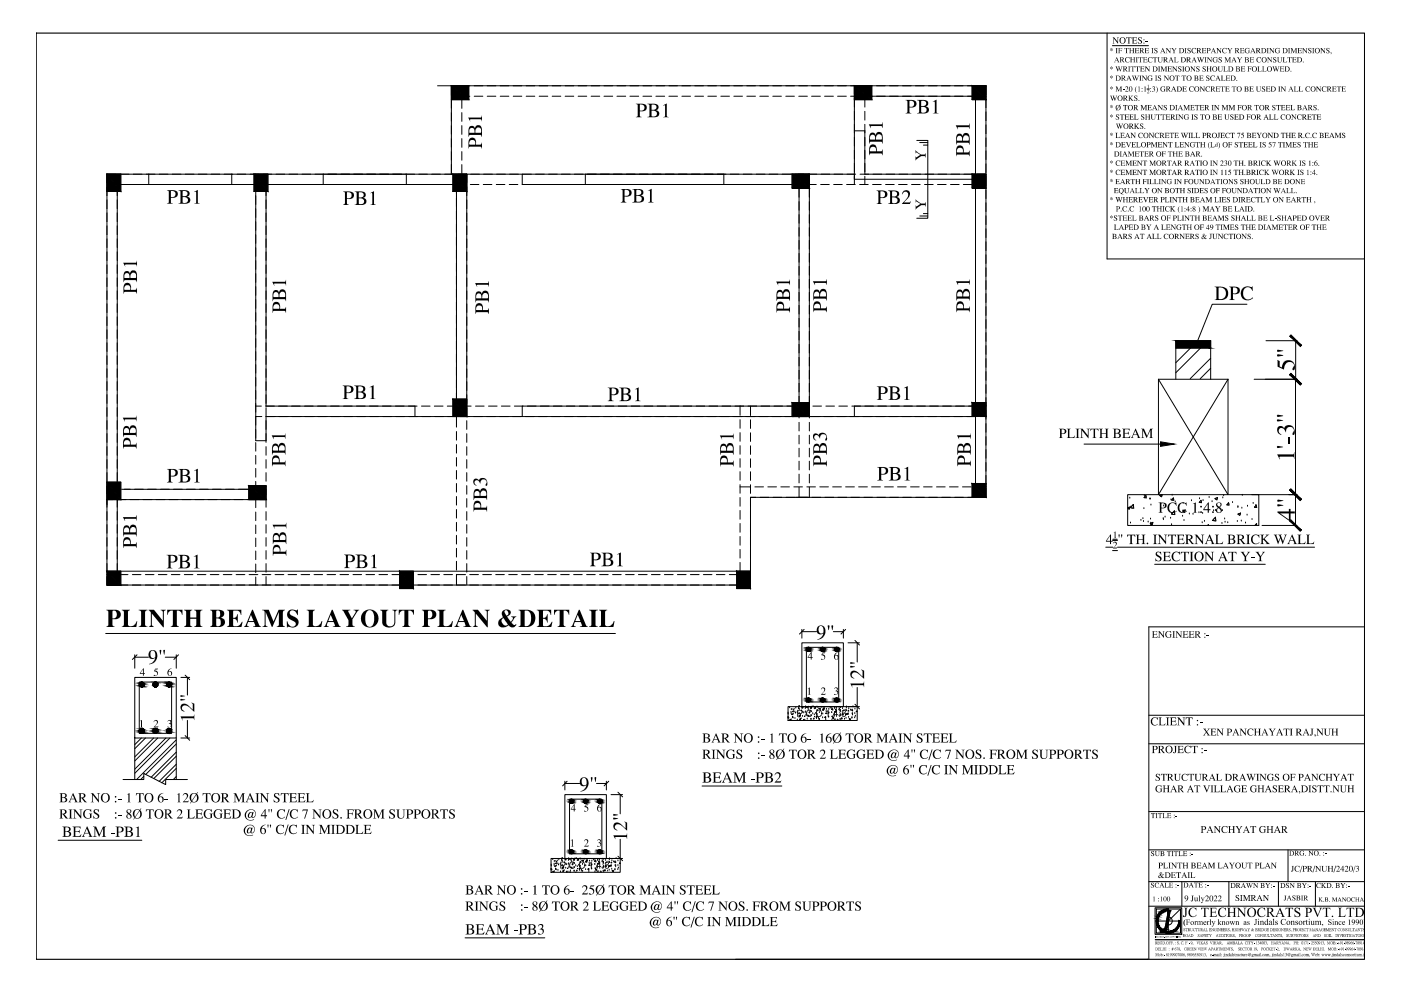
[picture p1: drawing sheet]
<svg xmlns="http://www.w3.org/2000/svg" width="420mm" height="297mm" viewBox="0 0 420 297" stroke-linecap="round" stroke-linejoin="round" font-family="sans-serif">
<!-- layer: HATCH1 -->
<path d="M10.9 9.9h398.3v277.6h-398.3z" fill="none" stroke="#000" stroke-width=".34"/>
<!-- layer: WALLS -->
<g fill="none" stroke="#000" stroke-width=".3">
<path d="M332 9.9v67.7h77.2M135.4 28.8h1.7M135.4 29.9v2.6M135.4 33.8v2.6M135.4 37.6v2.7M137.1 25.7h-1.7v2.9M138.3 28.8h2.6M138.3 25.7h2.6M138.5 25.7v2.9M138.5 29.9v2.6M138.5 33.8v2.6M138.5 37.6v2.7"/>
<path d="M142.2 28.8h2.6M142.2 25.7h2.6M146.1 28.8h2.6M146.1 25.7h2.6M150 28.8h2.6M150 25.7h2.6M153.9 28.8h2.6M153.9 25.7h2.6M157.8 28.8h2.6M157.8 25.7h2.6M161.7 28.8h2.6M161.7 25.7h2.6"/>
<path d="M165.6 28.8h2.6M165.6 25.7h2.6M169.5 28.8h2.6M169.5 25.7h2.6M173.4 28.8h2.6M173.4 25.7h2.6M177.3 28.8h2.6M177.3 25.7h2.6M181.1 28.8h2.7M181.1 25.7h2.7M185 28.8h2.6M185 25.7h2.6"/>
<path d="M188.9 28.8h2.6M188.9 25.7h2.6M192.8 28.8h2.6M192.8 25.7h2.6M196.7 28.8h2.6M196.7 25.7h2.6M200.6 28.8h2.6M200.6 25.7h2.6M204.5 28.8h2.6M204.5 25.7h2.6M208.4 28.8h2.6M208.4 25.7h2.6"/>
<path d="M212.3 28.8h2.6M212.3 25.7h2.6M216.2 28.8h2.6M216.2 25.7h2.6M220.1 28.8h2.6M220.1 25.7h2.6M224 28.8h2.6M224 25.7h2.6M227.9 28.8h2.5M227.9 25.7h2.5M231.8 28.8h2.5M231.8 25.7h2.5"/>
<path d="M235.7 28.8h2.5M235.7 25.7h2.5M239.6 28.8h2.5M239.6 25.7h2.5M243.4 28.8h2.6M243.4 25.7h2.6M247.3 28.8h2.6M247.3 25.7h2.6M251.2 28.8h2.6M251.2 25.7h2.6M255.1 28.8h2.6M255.1 25.7h40.6"/>
<path d="M256.2 25.7v3.1M256.2 29.5v2.6M256.2 33.4v2.6M256.2 37.3v18M256.2 39.2h3.2M259 28.8h33.7M259.4 25.7v2.5M259.4 29.5v2.6M259.4 33.4v2.6M259.4 37.3v14.9M292.6 29.6v22.6h-34.7M292.6 25.7v2.7"/>
<path d="M294 28.8h1.7M295.7 25.7v123.4h-70.6M295.7 25.7v2.7M295.7 29.6v2.7M295.7 33.5v2.7M295.7 37.4v2.7M32.1 55.3h2.6M35.2 52.2v2.6M35.2 56v92.1M36 55.3h10.3M44.6 52.2v3.1M46.5 52.2h-14.4v119.3"/>
<path d="M47.6 55.3h2.6M47.7 52.2h2.7M51.5 55.3h2.6M51.6 52.2h2.7M55.4 55.3h2.6M55.5 52.2h2.7M59.3 55.3h2.6M59.4 52.2h2.6M63.2 55.3h2.6M63.3 52.2h2.6M67.1 55.3h10.4M67.2 52.2h189.4"/>
<path d="M69.5 52.2v3.1M76.7 54.8v77.3h3.1M76.7 52.2v1.3M78.8 55.3h57M79.8 52.2v2.6M79.8 56v65.7M96.9 52.2v3.1M121.9 52.2v3.1M135.4 41.5v2.7M135.4 45.4v2.6M135.4 49.3v2.9M136.9 52.2v2"/>
<path d="M136.9 55.4v64.2M137.1 55.3h2.6M138.5 41.5v2.7M138.5 45.4v2.6M138.5 49.3v2.9M140 52.2v72.7M141 55.3h2.6M144.9 55.3h2.6M148.8 55.3h2.6M152.7 55.3h2.6M156.6 52.2v3.1h81M175.5 52.2v3.1"/>
<path d="M217.1 52.2v3.1M238.3 55.3h2.6M239.6 52.2v3M239.6 56.4v65M242.2 55.3h2.6M242.7 52.2v73.1M246.1 55.3h2.6M250 55.3h2.6M253.9 55.3h2.6M256.2 53.7h35.3M257.8 55.3h2.6M259.4 52.8v2.5"/>
<path d="M261.7 55.3h2.6M265.6 55.3h2.6M269.5 55.3h2.6M273.4 55.3h2.6M274.9 42.1h3.3v23.3h-3.3M275.8 42.7h2.4M276.9 43.5h1.3M277.3 55.3h2.6M281.2 55.3h2.5M285.1 55.3h2.5M288.9 55.3h2.6M292.6 53v2.6"/>
<path d="M292.6 56.4v65.4M292.9 52.2h2.8M295.7 41.3v2.6M295.7 45.2v2.6M295.7 49.1v2.6M295.7 53v2.6M295.7 56.9v2.6M275.8 64.7h2.4M276.9 64h1.3M295.7 60.8v2.6M295.7 64.7v2.6M295.7 68.6v2.6"/>
<path d="M295.7 72.5v2.6M295.7 76.4v2.6M295.7 80.3v2.6M295.7 84.1v2.7M295.7 88v2.6M295.7 91.9v2.6M295.7 95.8v2.6M295.7 99.7v2.6M295.7 119.2v2.5h-1.3M295.7 103.6v2.6M295.7 107.5v2.6M295.7 111.4v2.6"/>
<path d="M295.7 115.3v2.6M76.7 121.7h1.7M76.7 124.9h1.8M76.7 132.6v2.6M76.7 136.5v2.6M79.7 121.7h45.4M79.8 124.9h212.8M79.8 122.2v10.4M79.8 133.9v2.6M79.8 137.8v2.5M124.4 121.7v3.2M126.4 121.7h2.6"/>
<path d="M130.2 121.7h2.7M134.1 121.7h1.7M136.9 124.9v3.1M136.9 129.3v2.6M136.9 133.2v2.6M136.9 137.1v2.6M140 121.7h1.3M140 126.1v2.6M140 130v2.6M140 133.9v2.6M140 137.8v2.5M142.6 121.7h2.6"/>
<path d="M146.5 121.7h2.6M150.4 121.7h2.6M154.2 121.7h84.4M156.6 121.7v3.2M221.9 121.6v2.9M221.9 125.8v2.6M221.9 129.7v2.6M221.9 133.6v2.6M221.9 137.5v2.6M225.1 121.7v2.9M225.1 125.8v2.6M225.1 129.7v2.6"/>
<path d="M225.1 133.6v2.6M225.1 137.5v2.6M239.6 122.7v2.6M239.6 126.6v2.6M239.6 130.4v2.7M239.6 134.3v2.7M239.6 138.2v2.7M239.9 121.7h2.6M242.7 126.6v2.6M242.7 130.4v2.7M242.7 134.3v2.7M242.7 138.2v2.7"/>
<path d="M243.8 121.7h2.6M247.7 121.7h2.6M251.6 121.7h2.6M255.5 121.7h37.6M256.2 121.7v3.2M292.6 123.1v22M293.9 124.9h1.8M295.7 123.1v2.6M295.7 127v2.6M295.7 130.9v2.5M295.7 134.8v2.5M295.7 138.7v2.5"/>
<path d="M32.1 146.7h3.1M32.1 149.7h1.8M35.2 149.7h44.6M35.2 149.5v22M36.5 146.7h38.1M76.7 140.4v2.6M76.7 144.3v1.3M76.7 149.7v2.5M76.7 153.5v2.6M76.7 157.4v2.5M79.8 141.7v2.5M79.8 145.6v6.4"/>
<path d="M79.8 153.3v2.6M79.8 157.2v2.6M136.9 141v2.6M136.9 144.9v2.6M136.9 148.8v2.6M136.9 152.7v2.6M136.9 156.6v2.6M140 141.7v2.5M140 145.6v2.5M140 149.5v2.5M140 153.3v2.6M140 157.2v2.6"/>
<path d="M221.9 141.4v2.5M221.9 145.3v2.5M221.9 149.1v2.6M221.9 153v2.6M221.9 156.9v2.6M221.9 145.9h3.2M225.1 149.1v26.3h-188.9M225.1 149.1h1.5M225.1 141.4v2.6M225.1 145.3v2.6M225.1 149.2v2.6M225.1 153.1v2.6"/>
<path d="M225.1 157v2.6M226.4 145.9h2.6M228 149.1h2.5M230.3 145.9h2.6M231.8 149.1h2.6M234.2 145.9h2.6M235.7 149.1h2.6M238.1 145.9h2.6M239.6 142.1v2.7M239.6 146v3.1M242 145.9h2.5M242.7 142.1v2.7"/>
<path d="M242.7 146v3.1h-4.1M243.5 149.1h2.6M245.9 145.9h2.5M247.4 149.1h2.6M249.7 145.9h2.6M251.3 149.1h2.6M253.6 145.9h2.6M255.2 149.1h2.6M257.5 145.9h2.6M259.1 149.1h2.5M261.4 145.9h2.6M263 149.1h2.5"/>
<path d="M265.3 145.9h2.6M266.9 149.1h2.5M269.2 145.9h2.6M270.7 149.1h2.6M273.1 145.9h2.6M274.6 149.1h2.6M277 145.9h2.6M278.5 149.1h2.6M280.9 145.9h2.5M282.4 149.1h2.6M284.8 145.9h2.5M286.3 149.1h2.6"/>
<path d="M288.7 145.9h2.5M290.2 149.1h2.6M292.6 146.4v2.7M292.6 145.9h3.1M295.7 146.4v2.7h-1.6M295.7 142.5v2.6M32.1 172.8v2.6h2.4M32.1 172.2h2.4M35.2 172.8v2.6M35.8 175.4h2.6M35.8 172.2h2.6M39.7 175.4h2.6"/>
<path d="M39.7 172.2h2.6M43.6 175.4h2.6M43.6 172.2h2.6M47.5 175.4h2.6M47.5 172.2h2.6M51.4 175.4h2.6M51.4 172.2h2.6M55.3 175.4h2.6M55.3 172.2h2.6M59.2 175.4h2.6M59.2 172.2h2.6M63.1 175.4h2.5"/>
<path d="M63.1 172.2h2.5M67 175.4h2.5M67 172.2h2.5M70.8 175.4h2.6M70.8 172.2h2.6M74.7 175.4h2.6M74.7 172.2h2.6M76.7 161.3v2.5M76.7 165.2v2.5M76.7 169.1v2.5M76.7 172.9v2.5M78.6 175.4h2.6"/>
<path d="M78.6 172.2h2.6M79.8 161.1v2.6M79.8 165v2.6M79.8 168.9v2.6M79.8 172.8v2.6M82.5 175.4h2.6M82.5 172.2h2.6M86.4 175.4h2.6M86.4 172.2h2.6M90.3 175.4h2.6M90.3 172.2h2.6M94.2 175.4h2.6"/>
<path d="M94.2 172.2h2.6M98.1 175.4h2.6M98.1 172.2h2.6M102 175.4h2.5M102 172.2h2.5M105.9 175.4h2.5M105.9 172.2h2.5M109.8 175.4h2.5M109.8 172.2h2.5M113.7 175.4h2.5M113.7 172.2h2.5M117.5 175.4h2.6"/>
<path d="M117.5 172.2h2.6M119.8 171.2h4.2v5.2h-4.2zM121.4 175.4h2.6M121.4 172.2h2.6M125.3 175.4h2.6M125.3 172.2h2.6M129.2 175.4h2.6M129.2 172.2h2.6M133.1 175.4h2.6M133.1 172.2h2.6M136.9 160.5v2.6M136.9 164.4v2.6"/>
<path d="M136.9 168.2v2.7M136.9 172.1v3.3M137 175.4h2.6M137 172.2h2.6M140 161.1v2.6M140 165v2.6M140 168.9v2.6M140 172.8v2.6M140.9 175.4h2.6M140.9 172.2h2.6M144.8 175.4h2.6M144.8 172.2h2.6"/>
<path d="M148.7 175.4h2.5M148.7 172.2h2.5M152.6 175.4h2.5M152.6 172.2h2.5M156.4 175.4h2.6M156.4 172.2h2.6M160.3 175.4h2.6M160.3 172.2h2.6M164.2 175.4h2.6M164.2 172.2h2.6M168.1 175.4h2.6M168.1 172.2h2.6"/>
<path d="M172 175.4h2.6M172 172.2h2.6M175.9 175.4h2.6M175.9 172.2h2.6M179.8 175.4h2.6M179.8 172.2h2.6M183.7 175.4h2.6M183.7 172.2h2.6M187.6 175.4h2.6M187.6 172.2h2.6M191.5 175.4h2.6M191.5 172.2h2.6"/>
<path d="M195.4 175.4h2.6M195.4 172.2h2.6M199.2 175.4h2.7M199.2 172.2h2.7M203.1 175.4h2.7M203.1 172.2h2.7M207 175.4h2.7M207 172.2h2.7M210.9 175.4h2.6M210.9 172.2h2.6M214.8 175.4h2.6M214.8 172.2h2.6"/>
<path d="M218.7 175.4h2.6M218.7 172.2h2.6M220.9 171.2h4.2v5.2h-4.2zM221.9 160.8v2.6M221.9 164.7v2.6M221.9 168.6v2.6M221.9 172.5v2.9M222.6 172.2h2.5M225.1 168.6v2.6h-188.9M225.1 172.5v2.9h-2.5M225.1 160.9v2.6M225.1 164.8v2.6"/>
</g>
<!-- layer: Text -->
<g fill="none" stroke="#000" stroke-width=".3">
<path d="M333.6 13.7h10.8M344 26.7h.7M331.6 164h2.1M333.7 162h1.4M333.7 165h1.4M333.7 161.6h1.4M335.1 164h59.1M346.3 169.1h33.2M210.6 235.6h23.9M17.4 251.9h25.1M346.4 272.1h8v7.9h-8zM346.8 272.5h7.2v7.2h-7.2z"/>
<path d="M346.8 276.1h3M348.5 279.1l-.5 .2M348.7 279.3h-.7M350.1 272.9a3.2 3.2 0 0 0-2.9 3.3 3.2 3.2 0 0 0 3.2 3 3.2 3.2 0 0 0 3.1-3.2M350.2 272.9l.9 .2zM350.4 272.9v-.5a3.6 3.6 0 0 0-3.7 3.6 3.6 3.6 0 0 0 3.7 3.7 3.6 3.6 0 0 0 3.6-3.7M350.4 272.9h.1M350.4 273.1l-.9 4.7-.6 1M350.4 276.1v3.6M350.4 276.1h3.6M350.6 274.9a1.21 1.21 0 0 1 1 1.3 1.21 1.21 0 0 1-1.2 1.1M350.9 273.1l-.8 4.7-.8 1.2"/>
<path d="M354 272.5l-3.6 3.6M139.5 281.1h23.9M220.6 287.5h123.5"/>
</g>
<!-- layer: WALLS -->
<g fill="#000" stroke="#000" stroke-width=".3">
<path d="M135.4 25.7l3.1 .1zM135.4 25.8h5.2v4.1zM256.2 25.7h5.2zM256.2 25.7h5.2v4.2zM291.5 25.7h4.2zM291.5 25.7h4.2v4.2zM32.1 52.2h4.1zM32.1 52.2h4.1v5.2zM76.2 52.2h4.1zM76.2 52.2h4.1v5.2zM135.8 52.2h4.2zM135.8 52.2h4.2v5.2z"/>
<path d="M237.6 52.2h5.1zM237.6 52.2h5.1v4.2zM291.5 52.2h4.2zM291.5 52.2h4.2v4.2zM135.8 119.6h4.2zM135.8 119.6h4.2v5.3zM237.6 120.7h5.1zM237.6 120.7h5.1v4.2zM291.5 120.7h4.2zM291.5 120.7h4.2v4.1zM32.1 144.5h4.1zM32.1 144.5h4.1v5.2z"/>
<path d="M74.6 145.6h5.2zM74.6 145.6h5.2v4.1zM291.5 144.9h4.2zM291.5 144.9h4.2v4.2zM32.1 171.2h4.1zM32.1 171.2h4.1v4.2z"/>
<path d="M135.4 25.8h5.2zM135.4 25.8h5.2z"/>
<path d="M135.4 29.9h5.2zM135.4 25.8l5.2 4.1h-5.2z"/>
<path d="M256.2 29.9h5.2zM256.2 25.7l5.2 4.2h-5.2z"/>
<path d="M291.5 29.9h4.2zM291.5 25.7l4.2 4.2h-4.2z"/>
<path d="M32.1 57.4h4.1zM32.1 52.2l4.1 5.2h-4.1z"/>
<path d="M76.2 57.4h4.1zM76.2 52.2l4.1 5.2h-4.1z"/>
<path d="M135.8 57.4h4.2zM135.8 52.2l4.2 5.2h-4.2z"/>
<path d="M237.6 56.4h5.1zM237.6 52.2l5.1 4.2h-5.1z"/>
<path d="M291.5 56.4h4.2zM291.5 52.2l4.2 4.2h-4.2z"/>
<path d="M135.8 124.9h4.2zM135.8 119.6l4.2 5.3h-4.2z"/>
<path d="M237.6 124.9h5.1zM237.6 120.7l5.1 4.2h-5.1z"/>
<path d="M291.5 124.8h4.2zM291.5 120.7l4.2 4.1h-4.2z"/>
<path d="M32.1 149.7h4.1zM32.1 144.5l4.1 5.2h-4.1z"/>
<path d="M74.6 149.7h5.2zM74.6 145.6l5.2 4.1h-5.2z"/>
<path d="M291.5 149.1h4.2zM291.5 144.9l4.2 4.2h-4.2z"/>
<path d="M32.1 175.4h4.1zM32.1 171.2l4.1 4.2h-4.1z"/>
<path d="M119.8 171.2v5.2h4.2zM119.8 171.2h4.2v5.2z"/>
<path d="M220.9 171.2v5.2h4.2zM220.9 171.2h4.2v5.2z"/>
</g>
<!-- layer: 0 -->
<g fill="none" stroke="#000" stroke-width=".3">
<path d="M131.2 25.7h125M135.4 25.7h5.2v4.2h-5.2zM135.4 25.7v26.5M256.2 25.7h5.2v4.2h-5.2zM256.2 28.8v10.4M291.5 25.7h4.2v4.2h-4.2zM32.1 52.2h4.1v5.2h-4.1zM76.2 52.2h4.1v5.2h-4.1zM135.8 52.2h4.2v5.2h-4.2zM237.6 52.2h5.1v4.2h-5.1zM291.5 52.2h4.2v4.2h-4.2zM135.8 119.6h4.2v5.3h-4.2z"/>
<path d="M237.6 120.7h5.1v4.2h-5.1zM291.5 120.7h4.2v4.1h-4.2zM32.1 144.5h4.1v5.2h-4.1zM74.6 145.6h5.2v4.1h-5.2zM291.5 144.9h4.2v4.2h-4.2zM32.1 171.2h4.1v4.2h-4.1zM31.7 189.9h152.9M41.1 196.3l-1.4 1.4M53.5 196.3l-1.4 1.4M241.2 188.7l-1.4 1.3M253.6 188.7l-1.4 1.3M256.4 192l1.4 1.4"/>
<path d="M409.2 187.9h-64.7v99.6M55.5 202.4l1.4 1.3M256.4 211.1l1.4 1.4M344.5 214.4h64.7M55.5 220.5l1.4 1.4M170.1 234.2l-1.4 1.4M182.6 234.2l-1.4 1.4M185.3 237.5l1.4 1.4M344.5 222.9h64.7M185.3 256.6l1.4 1.4M344.5 243.3h64.7M344.6 254.7h64.6"/>
<path d="M386.3 254.7v9.6M344.5 271.6h64.7M344.5 264.3h64.7M354.4 264.3v7.3M368.5 264.3v7.3M383.4 264.3v7.3M394.5 264.3v7.3"/>
</g>
<!-- layer: window -->
<path d="M44.6 52.2h24.9M44.6 55.3h24.9M96.9 52.2h25M96.9 55.3h25M175.5 52.2h41.6M175.5 55.3h41.6" fill="none" stroke="#000" stroke-width=".3"/>
<!-- layer: 0 -->
<g fill="#000">
<path d="M140.4 35.2h3.8l.4-.6v1.7l-.4-.6h-3.1l-.1 .7zM198.8 31.6l1.2-.6v3.8l.6 .4h-1.7l.6-.4v-3.1zM260.5 37.3h3.9l.3-.6v1.7l-.3-.6h-3.1l-.2 .1v.5zM279.7 30.5l1.2-.6v3.8l.6 .3h-1.7l.6-.4v-2.9l-.2-.3zM286.6 37.6h3.9l.3-.6v1.7l-.3-.6h-3.2l-.1 .6zM36.9 78.8h3.9l.3-.6v1.7l-.4-.6h-3l-.2 .1v.5zM58.2 57.5l1.1-.6v3.9l.6 .3h-1.7l.6-.4v-3l-.1-.2zM111 57.9l1.2-.6v3.8l.6 .3h-1.7l.6-.3v-3l-.2-.3zM194.3 57.2l1.1-.6v3.8l.6 .3h-1.7l.6-.4v-2.9l-.1-.3zM270.8 57.4l1.1-.4 .9 .5 .1 .8-.2 .5-1.6 1.9h1.7l.4-.4-.3 .8h-2.4l1.5-1.7 .4-.8-.1-.8-.5-.3-.8 .1-.5 .6zM81.6 84.5h3.8l.4-.6v1.7l-.3-.6h-3.2l-.1 .6zM142.5 84.9h3.8l.3-.6v1.7l-.3-.6h-3.1l-.2 .1 .1 .5z"/>
<path d="M232.8 84.4h3.8l.3-.6v1.7l-.4-.6h-2.9l-.3 .1 .1 .5zM243.8 84.3h3.8l.4-.6v1.7l-.4-.6h-3l-.3 .2 .1 .4zM286.7 84.3h3.9l.3-.6v1.7l-.4-.6h-3l-.2 .2v.4zM110.9 116l1.1-.5v3.9l.6 .2h-1.7l.6-.3v-3.1zM271.1 116.3l1.1-.6v3.9l.6 .3h-1.7l.6-.4v-3l-.1-.2zM36.8 125.2h3.9l.3-.6v1.7l-.4-.6h-3l-.2 .2v.4zM81.5 130.5h3.8l.3-.6v1.7l-.3-.6h-3.1l-.2 .1 .1 .5zM190.4 116.7l1.1-.6v3.8l.6 .3h-1.7l.6-.3v-3.1zM215.9 130.5h3.8l.3-.6v1.7l-.3-.6h-3.1l-.1 .7zM244 130.2l.7-.3 .8 .6 .4-.6 1.1-.2 .8 .7 .2 1.2a.34 .34 0 0 1-.1 .5 .34 .34 0 0 1-.5-.2 .34 .34 0 0 1 .2-.5l.2-.6-.5-.6-1 .1-.3 .5-.1 .6-.6-.8-.7-.2-.4 .6 .1 .5 .5 .5h-.2l-.8-.8zM287 130.5h3.9l.3-.6v1.7l-.3-.6h-3.2l-.1 .7zM36.9 155h3.7l.4-.6v1.7l-.3-.6h-3.2v.6z"/>
<path d="M58.2 141.1l1.1-.6v3.8l.6 .3h-1.7l.6-.3v-3.1l-.1-.2zM81.7 157.3h3.8l.4-.6v1.7l-.3-.6h-3.2l-.1 .6zM142.2 143.7l.4-.3 .6 .2a.32 .32 0 0 0 .3 .3 .32 .32 0 0 0 .3-.2l.6-.4 1.1 .1 .6 .8 .1 1a.32 .32 0 0 1-.3 .4 .32 .32 0 0 1-.4-.3 .32 .32 0 0 1 .3-.3l.2-.6-.5-.6h-1l-.4 .5-.1 .7-.4-.8-.8-.3-.5 .6 .1 .6 .5 .4-.2 .1-.7-.8zM271.2 140.5l1.2-.6v3.7l.6 .4h-1.7l.6-.3v-3.1zM58.1 166.8l1.2-.6v3.8l.5 .4h-1.6l.5-.4v-3.1zM111.3 166.7l1.2-.6v3.9l.6 .3h-1.7l.6-.4v-3l-.2-.2zM185 166.2l1.2-.6v3.8l.6 .3h-1.7l.6-.3v-3.1l-.2-.2zM36.5 182.8h2.5l-.6 .5v3.9a1.2 1.2 0 0 0 1.9 .1l.9-1.1-.3 1.7h-4.4l.7-.6v-3.9zM41.6 182.8h2.6l-.7 .6v3.9l.7 .6h-2.6l.7-.6v-3.9zM44.6 182.8h1.6l2.6 3.3v-2.7l-.6-.6h1.5l-.6 .5v4.7h-.2l-3.4-4.1v3.5l.6 .5h-1.5l.6-.6v-3.8zM50.2 182.8h4.5v1.5l-.8-1.2-.9-.1v4.3l.7 .6h-2.5l.6-.4v-.3v-4.2l-1 .2-.6 1.1zM55.2 182.8h2.4l-.5 .4v1.9h1.8l-.1-1.8-.6-.5h2.5l-.5 .3-.1 .4v3.7l.6 .7h-2.5l.7-.6v-1.8h-1.8v1.9l.5 .5h-2.4l.6-.6v-3.9z"/>
<path d="M68.1 182.8h4.3v1.5l-.8-1.2h-1.6l-.1 2.1 .8-.1 .6-1v2.5l-.6-1-.8-.1v1.7a.91 .91 0 0 0 1.5 .4l.5-.3 .6-.9h.3l-.4 1.5h-4.3l.6-.6v-3.9zM78.6 182.8h2l1.4 3.5 1.6-3.5h1.9l-.6 .4-.1 .3v3.7l.2 .4 .5 .3h-2.5l.6-.6v-3.9l-1.9 4.5h-.2l-1.8-4.5v3.9l.5 .6h-1.5l.7-.6v-3.9zM86.6 183.1l.6-.4 1 .1a.68 .68 0 0 0 1-.1h.2v1.7l-.8-1-.5-.4h-.7l-.5 .4 .1 .8 1.8 .9 .6 .8 .2 .5-.2 .7-.5 .7-.9 .3-.8-.1a.6 .6 0 0 0-1 .1h-.2v-1.9h.2l.2 .8 .7 .7 .8 .1 .6-.3a.9 .9 0 0 0-.6-1.4l-1.2-.7-.5-.6-.1-.8zM92 182.8h2.5l-.7 .5v3.9a1.2 1.2 0 0 0 1.9 .1l.8-1.1h.2l-.4 1.7h-4.3l.6-.5v-4.1zM102.6 182.8h2.5l-.7 .4 1.1 2.1 1.1-1.7a.46 .46 0 0 0 0-.6 .46 .46 0 0 0-.6-.1v-.1h1.7l-.5 .5-1.5 2.3v1.8l.7 .5-2.6-.1a.6 .6 0 0 0 .7-.6v-1.3l-1.5-2.7zM114 182.8h2.4l-.5 .5v3.5l.1 .5 .7 .4 1-.1 .5-.8 .1-3.5-.6-.5h1.5l-.6 .6v3.3l-.5 .9-.7 .4-1 .1-.8-.2-.6-.5-.4-.7v-3.4zM119.6 182.8h4.5v1.5l-.7-1.1-.9-.2v4.3l.6 .6h-2.5l.5-.3 .2-.4v-4.2l-1.1 .3-.6 1zM131.2 182.8h2.4l-.6 .5v3.9a1.23 1.23 0 0 0 2 .1l.6-1.1h.2l-.3 1.7h-4.3l.6-.5v-4.1zM141.7 182.8h1.6l2.7 3.3v-2.7l-.6-.6h1.5l-.6 .5v4.7h-.2l-3.4-4.1v3.4l.6 .6h-1.5l.6-.6v-3.8zM161 182.8h4.3v1.5l-.8-1.2h-1.6l-.1 2.1 .8-.1 .6-1v2.5l-.6-1-.8-.1v1.7a.91 .91 0 0 0 1.5 .4l.5-.3 .7-.9h.2l-.4 1.5h-4.3l.6-.6v-3.9zM166.1 182.8h4.6v1.5l-.7-1.1-1-.2v4.3l.7 .6h-2.5l.5-.3 .1-.4v-4.2l-.9 .1-.8 1.2zM176.6 182.8h2.7l-.7 .5v3.9a.6 .6 0 0 0 .7 .6h-2.7a.6 .6 0 0 0 .8-.6v-3.8z"/>
<path d="M179.6 182.8h2.5l-.6 .5v3.9a1.23 1.23 0 0 0 2 .1l.6-1.1h.2l-.3 1.7h-4.4l.6-.5v-4.1zM345.5 189.2h1.5v.4l-.3-.3h-.6l-.1 .7h.7l.2-.2v.7l-.3-.3h-.6v.7l.7 .1 .5-.4-.1 .5h-1.6l.2-.1v-1.7zM347.3 189.2h.5l1.1 1.4v-1.3l-.3-.1h.7l-.2 .1v1.9l-1.4-1.7v1.5l.3 .1h-.7l.2-.1v-1.6zM349.7 189.5l.5-.3h1v.6l-.4-.5h-.7l-.3 .5v.6l.4 .6 .5 .1 .3-.2v-.6l-.3-.2h.7l-.2 .2v.7l-.6 .2-.7-.2-.5-.7zM351.6 189.2h.8l-.2 .1v1.7l.2 .1h-.8l.3-.2v-1.5zM352.5 189.2h.5l1.1 1.4v-1.3l-.2-.1h.7l-.3 .2v1.8l-1.4-1.7v1.4l.3 .2h-.7l.3-.1v-1.6zM354.7 189.2h1.5v.4l-.4-.3-.6 .1v.6h.7l.2-.2v.7l-.3-.3h-.6v.8h.7l.5-.4-.1 .5h-1.6l.2-.1v-1.7zM356.4 189.2h1.6v.4l-.3-.3h-.7v.7h.6l.3-.2v.7l-.2-.3h-.7v.8h.7l.5-.4-.2 .5h-1.6l.3-.2v-1.5zM361.9 190.4h.7v.2h-.7zM345.4 215.4l.6-.4h1.2v.8l-.5-.6h-.7l-.4 .4-.1 .8 .6 .9 1.2-.3-.9 .5-.8-.2-.5-.8zM347.4 215h1l-.3 .3v1.8l.8 .2 .6-.5-.1 .6h-2l.4-.2v-1.9zM349.6 215h1.1l-.4 .3v1.8l.4 .3h-1.1l.4-.2v-1.9z"/>
<path d="M350.8 215h1.9v.6l-.3-.4-.9 .1v.8h.7l.3-.4v.9l-.3-.3h-.7v.9l.9 .1 .5-.5-.2 .6h-1.9l.3-.2v-1.9zM353 215h.6l1.4 1.8v-1.6l-.3-.2h.8l-.3 .2v2.3l-1.7-2v1.7l.4 .2h-.9l.3-.2v-1.9zM355.6 215h2.1v.7l-.3-.5h-.6v2l.4 .2h-1.1l.3-.2v-2h-.5l-.3 .5zM359.8 216.5h.9v.2h-.9zM352 223.6h1l-.3 .1v1.7l-.5 .4-.4-.2 .1-.2 .3 .3 .2-.2v-1.7zM353.1 223.6h1.7v.4l-.2-.3h-.9v.8h.7l.3-.3v.8l-.3-.3h-.7v.9h.9l.4-.4-.1 .5h-1.8l.3-.2v-1.8zM355.5 223.8l.5-.3h1.1v.8l-.5-.6h-.5l-.6 .6 .3 1.2 .8 .1 .5-.3v.2l-1 .3-.8-.5-.1-.9zM357.3 223.6h1.9v.5l-.2-.4h-.6v1.9l.3 .1h-1l.4-.2v-1.8h-.6l-.2 .4zM361.1 224.9h.8v.2h-.8zM345.3 255.2l.8-.1v.4l-.4-.3-.3 .2 .7 .7-.2 .5h-.7l-.1-.5 .4 .4 .4-.2-.6-.6zM345.2 243.7h1.2v.4l-.1-.2h-.4v1.2l.2 .1h-.6l.2-.1v-1.2h-.4l-.1 .2zM346.5 243.7h.7l-.3 .2v1.1l.3 .2h-.7l.2-.1v-1.2z"/>
<path d="M346.3 255.1h.6l-.2 .1v1.1l.3 .2 .5-.2v-1.1l-.2-.1h.5l-.2 .1v1.1l-.2 .3h-.6l-.2-.2-.1-1.2zM347.3 243.7h1.2v.4l-.2-.2h-.3v1.2l.2 .1h-.7l.3-.2v-1.1h-.4l-.2 .2zM348.6 243.7h.6l-.2 .2v1.2h.5l.4-.3-.1 .4h-1.2l.2-.2v-1.1zM350 255.1h1.2v.4l-.1-.3h-.4v1.3l.2 .1h-.6l.2-.1v-1.3l-.5 .3zM350 243.7h1.1v.4l-.1-.2h-.6v.5l.6-.2v.5l-.6-.2v.6h.5l.4-.3-.2 .4h-1.1l.2-.2v-1.1zM351.3 255.1h.7l-.3 .2v1.1l.3 .2h-.7l.2-.1v-1.3zM352.5 244.7l.6 .1zM352.1 255.1h1.2v.4l-.5-.3v1.3l.2 .1h-.6l.2-.2v-1.2l-.6 .3zM353.4 255.1h.6l-.2 .1v1.2l.6 .1 .3-.3-.1 .4h-1.2l.2-.2v-1.2zM354.7 255.1h1.2v.3l-.2-.2h-.5v.5h.5l.1-.2v.6l-.1-.2h-.5v.6h.6l.3-.3-.2 .4h-1.2l.3-.2v-1.2zM357.3 256l.6 .1zM389.9 255.2l1.1-.3v.5l-.3-.3-.6 .1-.1 .7 .2 .4 .5 .1 .1-.6-.2-.1h.6l-.1 .6-.9 .2-.3-.2-.2-.4z"/>
<path d="M392.4 255h.4l.8 1v-.9l-.2-.1h.5l-.2 .1v1.4l-1-1.2v1.1l.2 .1h-.5l.2-.2v-1.2zM397.4 255.9h.5v.1h-.5zM345.3 264.7l.7-.1 .1 .4-.3-.3-.4 .1 .7 .8-.3 .4-.6 .1-.1-.5 .5 .4 .3-.2-.7-.7zM345.8 268.9l.4-.2v1.4h.2h-.6h.2v-1.2zM346.4 264.9l.3-.3h.8l.1 .5-.3-.4h-.4l-.4 .7 .4 .6 .7-.2-.6 .3-.5-.2zM348 268.9l.4-.2v1.4h.2h-.6h.2v-1.2zM349.2 264.6h.6l-.1 .1v1.2h.6l.2-.2-.1 .3h-1.2l.2-.1v-1.1zM350.5 264.6h1.2v.3l-.2-.2h-.5v.5h.4l.2-.2v.5l-.6-.2v.6l.5 .1 .3-.3-.1 .3h-1.2l.3-.1v-1.2zM353.1 265.5l.5 .1zM357.3 268.4h.7l-.2 .2v1.2l-.3 .4-.4-.1 .1-.3 .3 .2v-1.4zM358.1 269h.4l.1 1 .3-.1v-.8l-.1-.1h.3l.2 1.1-.4 .1v-.3l-.5 .2zM358.1 264.6h1.3v.3l-.2-.2-.4-.1v1.3l.2 .1h-.6l.2-.1v-1.3h-.3l-.2 .3z"/>
<path d="M359.4 268.5l.4-.1v1.6l.2 .1h-.6l.2-.1v-1.4zM359.4 264.6h1.2v.3l-.2-.3-.6 .1v.5h.5l.2-.2v.5l-.7-.2v.6h.6l.3-.3-.1 .4h-1.2l.2-.1v-1.3zM360.1 269h.5l-.1 .2 .3 .6 .2-.8h.3l-.8 1.7-.3-.2h.3l.2-.4zM362 265.4l.5 .2zM361.6 268.6l.3-.2 .5 .2-.1 .7-.6 .6 .8-.1-.1 .3h-1l.8-1.1-.3-.4-.5 .3zM364.1 268.6l.3-.2 .5 .2v.7l-.7 .6 .9-.1-.1 .3h-1l.8-1-.2-.5-.6 .3zM365.4 268.6l.3-.2 .5 .2v.6l-.7 .7 .9-.1-.1 .3h-1l.7-1-.1-.5h-.4l-.2 .3zM370.6 268.4l.9-.2 .1 .6-.4-.4-.4 .1 .9 1-.4 .6h-.7l-.1-.6 .5 .5 .4-.3-.8-.7zM371.9 268.3h.7l-.2 .2v1.3l.2 .3h-.7l.2-.2v-1.5zM372.8 268.3h.5l.6 1.3 .6-1.3h.5l-.2 .2v1.3l.2 .3h-.7l.2-.2v-1.4l-.7 1.6-.6-1.5v1.3l.2 .2h-.6l.2-.2v-1.5zM373.7 264.7h.6l-.2 .2 .3 .8 .3-.6-.3-.4h.6l-.2 .2 .3 .8 .4-.8-.2-.2h.4l-.6 1.5-.4-1-.4 1zM375.8 264.7h.4l.8 1v-.8l-.2-.2h.5l-.2 .1v1.4l-1-1.2v1l.2 .2h-.5l.2-.2v-1.1z"/>
<path d="M378.7 268.3h.5l1 1.3v-1.1l-.2-.2h.6l-.3 .2v1.6l-1.2-1.5v1.3l.3 .2h-.7l.3-.2v-1.4zM379.5 264.7h.6l-.2 .2 .4 .5 .3-.6-.1-.1h.4l-.6 .8v.5l.3 .2h-.7l.2-.2v-.5zM381.7 265.6l.6 .1zM385.1 268.4h.7l-.2 .1v1.1l-.3 .3-.3-.1v-.1l.3 .1v-1.3zM385.8 264.7l.7-.1v.5l-.2-.3-.4 .1 .7 .7-.3 .6h-.6l-.1-.5 .3 .4 .5-.1-.1-.3-.6-.5zM386.7 264.7h.4l.9 1v-.8l-.2-.2h.5l-.2 .1v1.4l-1-1.2v1l.2 .2h-.6l.3-.2v-1.1zM387.7 268.5l.7-.1 .1 .5-.4-.4-.3 .2 .7 .7-.2 .5h-.7l-.1-.4 .4 .3 .4-.2-.7-.7zM390.2 268.4h.6l-.2 .2v1.1l.2 .2h-.6l.2-.1v-1.3zM390.4 264.7h.6l-.1 .2 .3 .5 .4-.6-.2-.1h.5l-.6 .8v.5l.2 .2h-.7l.3-.2v-.5zM392.7 265.6l.5 .1zM394.9 264.9l.4-.3h.7l.1 .5-.4-.3h-.5l-.2 .8 .4 .5 .7-.2-.4 .3-.7-.2-.3-.4zM395.4 269h.5l-.1 .6 .5-.5-.2-.1h.5l-.6 .6 .7 .6h-.6l.2-.1-.5-.5 .1 .6h-.5l.2-.1v-1z"/>
<path d="M396.2 264.7h.6l-.2 .1v.6l.6-.5-.2-.2h.6l-.7 .6 .8 .9h-.7l.2-.2-.5-.6-.1 .6 .2 .2h-.6l.2-.2v-1.2zM399.4 269h.4l.4 .9 .5-.9h.4l-.2 .1v1l.2 .1h-.6l.2-.1v-.9l-.5 1-.5-1v.9l.2 .1h-.5l.2-.1v-1zM402 264.7h.6l-.2 .2 .4 .5 .4-.6-.2-.1h.5l-.6 .8v.5l.2 .2h-.7l.2-.2v-.5zM402.4 269h.4l.7 .9v-.8l-.2-.1h.5l-.2 .1v1.2l-.9-1.1v.9l.2 .1h-.5l.2-.1zM404.2 265.6l.6 .1zM405.4 269.1l.9-.1v.4l-.5-.4-.4 .4 .1 .7 .5 .1 .3-.2-.1 .2-.5 .1-.4-.3zM406.4 269h.5l-.1 .6h.6l-.2-.6h.5l-.2 .1v1l.2 .1h-.5l.2-.6h-.6l.1 .6h-.5l.2-.1v-1z"/>
<path d="M140.8 38l.5-.3h.5l.6 .8 .5-.9 .8-.1 .3 .2 .6 1.1v2.2l-.5-.6h-3.2l-.4 .6v-2.1zM141 38.5l-.3 .5 .1 .8h1.5l-.2-1.2-.5-.3zM143 38.3l-.4 .4v1.1h1.6v-1.3l-.4-.3z"/>
<path d="M190.7 31.1h2.2l1 .6v1l-.5 .5-1.5 .2v1.4l.5 .4h-1.7l.5-.5v-3.2zM191.9 31.3v1.8l1.1-.1 .3-.6-.2-.8-.5-.3z"/>
<path d="M194.2 31.1h2.1l1.1 .5v.9l-.7 .5 .6 .2 .4 .5v.7l-.3 .4-.9 .4h-2.3l.6-.4v-3.3zM195.5 31.3l-.1 1.6 1.3-.2 .2-.4-.1-.7zM195.4 33.2v1.6l.7 .1 .7-.2 .2-.4-.1-.7-.6-.4z"/>
<path d="M261 40l.6-.3 .5 .1 .5 .8 .5-1 .5-.1 .6 .2 .5 .9v2.5l-.4-.6h-3.2l-.5 .6 .1-2.3zM261.2 40.5l-.3 .5v.8h1.6l-.2-1.2-.5-.2zM263.1 40.4l-.3 .5-.1 .9h1.7l.1-.8-.2-.5-.5-.3z"/>
<path d="M271.6 29.9l2.2 .1 .9 .5 .2 .8-.5 .6-.6 .3h-1.1v1.4l.6 .4h-1.7l.5-.5v-3zM272.8 30.2l-.1 1.8 1.1-.1 .3-.5v-.8l-.6-.4z"/>
<path d="M275 29.9h2.1l1 .4 .3 1-.4 .4-.4 .2 .9 .6 .1 .6-.3 .6-.9 .3h-2.4l.7-.5v-3.1zM276.4 30.2l-.1 1.6 1.1-.2 .4-.5-.1-.6-.5-.3zM276.3 32v1.6l.7 .2 .7-.2 .2-.7-.1-.5-.5-.3z"/>
<path d="M287.1 40.3l.4-.2h.6l.6 .8 .1-.5 .5-.5 1.1 .2 .4 .8v2.5l-.5-.6h-3.1l-.4 .6v-2.2zM287.2 40.9l-.2 .6v.6l1.5 .1v-.9l-.2-.4-.3-.2zM289.2 40.7l-.3 .5-.1 1 1.6-.1 .2-.8-.2-.5-.4-.2z"/>
<path d="M50.1 57h2.2l.9 .6 .1 .8-.4 .6-.6 .3h-1v1.4l.5 .4h-1.7l.5-.5v-3.2zM51.3 57.2v1.8h.9l.4-.5-.1-.9-.4-.3z"/>
<path d="M53.5 57h2.4l.8 .4 .2 .5-.1 .5-.8 .5 .7 .3 .3 .4 .1 .4-.3 .7-.8 .4h-2.5l.6-.5v-3.2zM54.8 57.3v1.5l1.2-.2 .2-.4v-.6l-.5-.3zM54.8 59.1v1.6l.7 .1 .7-.2 .2-.5-.1-.6-.5-.3z"/>
<path d="M102.9 57.4h2.2l1 .7v.8l-.4 .5-.7 .3-1-.1v1.4l.6 .4h-1.7l.5-.4v-3.2zM104.1 57.6l-.1 1.8 1.1-.1 .3-.4v-.8l-.5-.4z"/>
<path d="M140.9 41.5l.6-.3 .7 .2 .5 .8v1.2l1.5-.1 .4-.5v1.7l-.5-.5h-3.2l-.4 .5v-2.1zM141 42.1l-.3 .5 .1 .7 1.7 .1v-.9l-.3-.4-.9-.1z"/>
<path d="M186.2 56.7h2.1l.6 .2 .4 .4 .1 .8-.4 .5-.8 .3h-.9v1.4l.6 .4h-1.7l.5-.5v-3zM187.4 56.9l-.1 1.8 1.1-.1 .3-.5-.1-.9-.4-.2z"/>
<path d="M189.6 56.7h2.2l1 .4 .1 1-.8 .5 .5 .1 .6 .6-.1 .7-.3 .4-1 .3h-2.2l.6-.4v-3.2zM190.9 56.9l-.1 1.6 .9-.1 .5-.3 .1-.5-.2-.5zM190.8 58.7l.1 1.6 .9 .2 .4-.2 .3-.6-.2-.6-.5-.3z"/>
<path d="M261 43.6l.6-.3 .8 .1 .5 .7v1.3h1.5l.3-.6v1.7l-.4-.5h-3.2l-.5 .5 .1-2.1zM261.2 44.2l-.3 .6v.6h1.8v-.8l-.3-.5-.9-.1z"/>
<path d="M262.9 57.1h2.2l.9 .6 .1 .7-.3 .6-.8 .4h-1v1.3l.6 .4h-1.7l.5-.5v-3zM264.1 57.4l-.1 1.7 1.1-.1 .3-.5-.1-.8-.5-.3z"/>
<path d="M287.1 43.9l.7-.3 .7 .2 .5 .8v1.1h1.4l.4-.6v1.7l-.4-.5h-3.4l-.2 .5v-2.1zM287.2 44.5l-.2 1.1 1.8 .1v-.8l-.3-.4-.9-.2z"/>
<path d="M106.4 57.4h2.1l1 .4 .2 .9-.8 .6 .5 .2 .5 .5-.1 .7-.3 .4-.8 .3h-2.3l.6-.4v-3.2zM107.6 57.7v1.5l1.2-.2 .2-.3v-.7l-.7-.4zM107.6 59.5v1.6h1.3l.3-.6-.1-.6-.6-.4z"/>
<path d="M266.3 57.1h2.3l1 .5v1l-.8 .4 1 .7v.7l-.3 .4-.8 .3h-2.4l.6-.4v-3.2zM267.7 57.3l-.2 1.6 1.2-.1 .4-.7-.2-.5zM267.5 59.2l.1 1.6 .2 .1 1-.1 .3-.5v-.7l-.5-.4z"/>
<path d="M37.4 85.1l.6-.3 .8 .1 .4 .7 .1 1.3 1.5-.1 .3-.5v1.7l-.5-.5h-3.1l-.5 .5v-2zM37.7 85.6l-.4 .4v.8l1.8 .1v-.9l-.3-.4z"/>
<path d="M37.3 81.5l.5-.2h.5l.7 .8 .4-.9 .8-.2 .4 .2 .5 1v2.4l-.4-.6h-3.2l-.5 .6v-2.2zM37.7 81.9l-.4 .6v.8h1.5l-.1-1.2-.4-.2zM39.5 81.8l-.3 .5-.1 1h1.6v-1.2l-.4-.3z"/>
<path d="M82 90.9l.6-.4 .8 .1 .6 .9v1.1h1.5l.3-.6v1.7l-.4-.5h-3.3l-.4 .5v-2zM82.3 91.3l-.3 .4v.8l1.8 .1-.2-1.2-.6-.2z"/>
<path d="M81.9 87.3l.4-.3 .6-.1 .5 .3 .3 .6 .5-1 .6-.1 .4 .2 .6 1.1v2.3l-.4-.6h-3.3l-.4 .6v-2.2zM82.3 87.7l-.3 .5v.8h1.6l-.2-1.1-.4-.3zM84 87.8l-.2 1.2h1.7v-.9l-.2-.5-.8-.2z"/>
<path d="M142.9 91.2l.6-.3 .8 .1 .5 .8v1.1h1.4l.4-.5v1.7l-.4-.5h-3.2l-.4 .5v-2.1zM143.1 91.8l-.3 .4 .1 .7h1.7l-.2-1.1-.7-.3z"/>
<path d="M142.9 87.6l.4-.3h.5l.5 .3 .2 .6 .5-1 .5-.1 .6 .2 .5 .9v2.4l-.4-.5h-3.2l-.4 .5v-2.1zM143.1 88.1l-.3 .5v.8h1.6l-.2-1.2-.5-.3zM144.9 88l-.3 1.4h1.6l.2-.9-.2-.4-.5-.3z"/>
<path d="M233.1 90.9l.7-.5 .8 .2 .5 .8v1.1h1.5l.3-.5v1.7l-.4-.6h-3.2l-.4 .6v-2.1zM233.4 91.3l-.3 .5 .1 .7h1.7v-.8l-.3-.5-.9-.1z"/>
<path d="M233.2 87.2l.4-.3h.6l.4 .2 .2 .6 .5-.9 .8-.1 .3 .1 .5 1.1v2.3l-.4-.6h-3.2l-.4 .6v-2.2zM233.4 87.6l-.3 .6 .1 .8h1.5l-.2-1.3-.5-.2zM235.4 87.5l-.4 .4-.1 1.1h1.6l.2-.9-.2-.5-.6-.3z"/>
<path d="M244.3 90.6l.9-.3 .7 .4 .3 .9v.8h1.3l.5-.5v1.7l-.5-.6h-3.2l-.4 .6v-2.1zM244.4 91.2l-.2 1.2h1.7v-.8l-.3-.4-.8-.2z"/>
<path d="M244.2 87l1.1-.2 .5 .8 .2-.5 .6-.5 .9 .2 .4 .8 .1 2.5-.5-.6h-3.2l-.4 .6v-2.2zM244.4 87.6l-.2 .4v.8l1.5 .1-.2-1.3-.5-.2zM246.4 87.4l-.4 .5-.1 1h1.7l.1-.9-.1-.4-.6-.3z"/>
<path d="M287 90.8l.8-.5 .7 .2 .5 .7 .1 1.2h1.3l.5-.5v1.7l-.5-.6h-3.1l-.5 .6v-2zM287.4 91.2l-.4 .6 .1 .6h1.7l.1-.6-.4-.6z"/>
<path d="M287.1 87.1l1-.3 .6 .8 .7-1 1 .2 .5 .9v2.4l-.5-.6h-3.1l-.5 .6v-2.4zM287.3 87.6l-.3 .6 .1 .7h1.5v-.9l-.3-.5-.5-.1zM289.3 87.4l-.4 .6v.9h1.6l.1-.4-.1-.9-.6-.3z"/>
<path d="M102.8 115.5l2.3 .1 .9 .7v.7l-.3 .5-.8 .3h-1v1.4l.6 .4h-1.7l.5-.3v-3.4zM104 115.8l-.1 1.8 1.1-.1 .3-.5-.1-.8-.5-.4z"/>
<path d="M106.2 115.5l2.3 .1 1 .5-.1 1-.7 .4 1 .6 .1 .6-.3 .6-.9 .3h-2.4l.6-.5v-3zM107.6 115.8l-.2 1.6 1.3-.2 .2-.4-.2-.8zM107.4 117.6v1.6l.3 .2 1-.1 .3-.5-.1-.8-.6-.3z"/>
<path d="M182.3 116.2h2.3l.8 .7 .1 .8-.4 .5-.8 .3-.9-.1 .1 1.5 .5 .3h-1.7l.5-.4v-3.2zM183.5 116.4l-.1 1.8 1.1-.1 .3-.5-.1-.8-.4-.3z"/>
<path d="M185.7 116.2h2.2l1 .4 .1 .9-.2 .4-.6 .2 .7 .3 .4 .4-.1 .7-.3 .4-.9 .3h-2.3l.6-.4v-3.2zM187 116.4v1.6l1.2-.2 .3-.5-.2-.6zM187 118.3v1.6l.9 .1 .4-.2 .3-.6-.1-.5-.5-.4z"/>
<path d="M263 115.8h2.2l.7 .3 .3 .5v.6l-.3 .5-.7 .4h-1.1v1.4l.6 .4h-1.7l.5-.4v-3.3zM264.1 116.1v1.7l1.1-.1 .3-.7-.1-.5-.4-.4z"/>
<path d="M266.4 115.8h2.3l.9 .4 .2 .5-.2 .6-.7 .4 .7 .3 .3 .4v.7l-.3 .5-.7 .3h-2.5l.6-.5v-3.2zM267.8 116l-.1 1.6 1.2-.2 .2-.4-.1-.6-.3-.3zM267.7 117.9v1.6l.8 .1 .5-.2 .3-.5-.1-.6-.5-.3z"/>
<path d="M37.2 131.5l.6-.3 .8 .2 .5 .7 .1 1.2h1.4l.4-.6v1.8l-.5-.6h-3.1l-.5 .6v-2zM37.5 132l-.3 .6a.42 .42 0 0 0-.1 .4 .42 .42 0 0 0 .3 .3h1.5l.1-.3-.4-.9z"/>
<path d="M37.2 127.9l1-.2 .6 .8 .6-.9h1.1l.5 1.1v2.3l-.5-.6h-3.2l-.4 .6v-2.1zM37.5 128.4l-.3 .4v.9l1.5 .1-.2-1.3-.4-.2zM39.4 128.3l-.4 .6v.9h1.6l.2-.8-.3-.6-.5-.2z"/>
<path d="M81.9 136.8l.6-.3 .8 .1 .5 .9v1.1h1.5l.3-.6v1.8l-.4-.6h-3.3l-.3 .6v-2.2zM82.1 137.4l-.3 1.1 1.8 .1v-.7l-.3-.6-.7-.1z"/>
<path d="M81.9 133.2l.6-.3 .5 .1 .5 .8 .6-.9 .6-.2 .4 .2 .5 .9v2.5l-.4-.6h-3.2l-.4 .6v-2.3zM82.2 133.7l-.3 .3-.1 .9 1.6 .2-.2-1.3-.4-.2zM84.1 133.6l-.4 .6-.1 .9h1.6l.2-.8-.2-.6-.5-.3z"/>
<path d="M216.2 137l.6-.5 .9 .2 .5 .8v1.1h1.5l.3-.5v1.7l-.4-.6h-3.2l-.4 .6v-2.1zM216.5 137.4l-.3 .5v.7h1.8l-.2-1.2-.6-.2z"/>
<path d="M216.4 133.2l.9-.2 .6 .8 .5-.9 .6-.1 .5 .1 .5 1.1v2.3l-.3-.6h-3.3l-.4 .6v-2.1zM216.5 133.7l-.3 .6v.7l1.6 .1-.2-1.2-.4-.3zM218.2 133.8l-.2 1.3 1.7-.1 .1-.8-.4-.6-.7-.1z"/>
<path d="M244.2 136.8l.6-.3 .8 .2 .5 .7 .1 1.2h1.4l.4-.5v1.7l-.4-.6h-3.3l-.4 .6v-2.2zM244.5 137.4l-.4 .7 .1 .5h1.7l-.2-1.2-.5-.2z"/>
<path d="M244.2 133.2l.6-.2 .5 .1 .5 .7 .6-.9 .6-.1 .4 .1 .5 1 .1 2.4-.4-.6h-3.4l-.3 .6v-2.2zM244.5 133.7l-.3 .6v.7l1.5 .1-.2-1.2-.4-.3zM246.4 133.6l-.4 .5-.1 1h1.7l.1-.8-.1-.5-.5-.3z"/>
<path d="M287.4 136.9l.7-.4 .8 .2 .5 .9v1h1.3l.5-.5v1.7l-.4-.6h-3.4l-.3 .6v-1.9zM287.6 137.4l-.2 1.2h1.7l.1-.7-.3-.5-.9-.2z"/>
<path d="M287.4 133.3l.3-.3h.7l.4 .3 .2 .5 .7-1h.6l.5 .2 .4 .9v2.4l-.5-.6h-3.1l-.5 .6v-1.9zM287.6 133.8l-.3 1.2 1.6 .1v-.8l-.2-.5-.3-.2zM289.5 133.6l-.3 .4v1.1h1.6l.1-.3-.1-1-.4-.3z"/>
<path d="M37.3 157.7l1-.2 .5 .8 .6-.9 .6-.2 .5 .2 .5 1.1v2.3l-.4-.6h-3.3l-.4 .6v-2.2zM37.5 158.2l-.3 .6v.7l1.6 .1-.2-1.2-.4-.3zM39.2 158.3l-.2 1.3 1.7-.1 .1-.9-.4-.6h-.7z"/>
<path d="M50.1 140.6h2.3l.9 .7v.7l-.4 .6-.8 .2h-.8v1.4l.5 .4h-1.7l.5-.4v-3.3zM51.3 140.8v1.8l1-.1 .3-.7-.1-.6-.4-.3z"/>
<path d="M53.5 140.6h2.3l.9 .3 .1 1.1-.8 .5 .7 .2 .4 .5-.1 .7-.4 .5-.9 .2h-2.2l.6-.4v-3.2zM54.8 140.8v1.6l1.2-.2 .2-.5-.1-.6-.5-.3zM54.8 142.6v1.6l.9 .2 .4-.2 .3-.5-.2-.7-.5-.3z"/>
<path d="M82.1 160.1l.4-.3h.7l.6 .8 .1-.6 .5-.4 .9 .1 .5 .8 .1 2.6-.4-.6h-3.3l-.4 .6v-2.2zM82.4 160.5l-.3 .6v.7l1.5 .1-.2-1.4-.4-.1zM84.4 160.3l-.5 .6v1l1.6-.1 .1-.9-.2-.5z"/>
<path d="M142.3 150.5l.6-.4 .8 .1 .6 .8v1.2h1.4l.4-.6v1.7l-.4-.5h-3.3l-.4 .5v-1.9zM142.6 150.9l-.3 .5v.7l1.7 .1 .1-.7-.4-.6z"/>
<path d="M142.4 146.8l.5-.3 .5 .1 .6 .8 .2-.7 .4-.3 1 .1 .5 1v2.4l-.4-.6h-3.3l-.4 .6v-2.1zM142.6 147.3l-.3 .4v.8l1.5 .1-.2-1.2-.4-.2zM144.5 147.2l-.3 .4-.1 1h1.6l.2-.7-.2-.6-.6-.3z"/>
<path d="M263.1 140h2.3l.9 .6v.8l-.5 .7-1.5 .2v1.4l.5 .3h-1.7l.5-.3v-3.4zM264.3 140.2v1.8h.9l.4-.5v-.9l-.5-.3z"/>
<path d="M266.6 140h2.3l.9 .5v.9l-.7 .5 .6 .2 .4 .5v.7l-.3 .4-.8 .3h-2.4l.6-.3v-3.4zM267.9 140.2l-.1 1.6 1.3-.2 .2-.4-.1-.6-.5-.3zM267.8 142v1.7l.7 .1 .7-.2 .2-.5-.2-.7-.7-.4z"/>
<path d="M37.2 161.4l.6-.4 .8 .1 .6 .9v1.1h1.5l.3-.6v1.8l-.4-.6h-3.3l-.4 .6v-2.1zM37.5 161.9l-.3 .4v.7l1.8 .1-.2-1.2-.6-.2z"/>
<path d="M50 166.3h2.2l1 .6v.8l-.3 .5-.7 .4h-1v1.4l.5 .4h-1.7l.5-.4v-3.3zM51.2 166.6v1.7h.9l.5-.7-.2-.7-.4-.3z"/>
<path d="M53.5 166.3h2.2l1 .5v.9l-.7 .5 .6 .3 .4 .5v.6l-.4 .5-.7 .3h-2.4l.5-.4v-3.3zM54.8 166.6l-.1 1.5 1.3-.2 .2-.4-.1-.6-.4-.3zM54.7 168.4v1.6l.8 .2 .5-.3 .3-.4-.1-.7-.5-.3z"/>
<path d="M82.1 163.7l.6-.4 .8 .1 .6 .8v1.2h1.4l.4-.6v1.8l-.4-.6h-3.3l-.4 .6v-2.1zM82.4 164.1l-.3 .4v.8l1.7 .1-.2-1.2-.5-.2z"/>
<path d="M103.2 166.2l2.2 .1 .9 .5 .2 .8-.5 .6-.6 .3h-1.1v1.4l.6 .4h-1.7l.5-.5v-3.1zM104.4 166.5l-.1 1.7h1.1l.3-.6-.1-.8-.5-.3z"/>
<path d="M106.6 166.2l2.4 .1 .8 .4 .2 .8-.8 .7 .9 .6 .1 .6-.3 .5-.9 .4h-2.4l.7-.5v-3.1zM108 166.5l-.1 1.5 1.1-.1 .4-.6-.2-.5-.4-.3zM107.9 168.3v1.6l.3 .2 1-.2 .3-.4-.1-.8-.5-.3z"/>
<path d="M176.9 165.7h2.2l.6 .2 .4 .4 .1 .8-.4 .6-.9 .3-.8-.1v1.4l.5 .4h-1.7l.5-.4v-3.3zM178.1 165.9v1.8h.9l.5-.6-.1-.8-.6-.4z"/>
<path d="M180.4 165.7h2.2l.9 .4 .2 1-.8 .5 .5 .1 .5 .5v.6l-.3 .6-1.1 .3h-2.1l.6-.5v-3.1zM181.7 165.9l-.1 1.6 1.2-.2 .3-.4-.2-.8zM181.6 167.7v1.6l.9 .2 .5-.2 .2-.7-.1-.5-.5-.3z"/>
<path d="M31.9 182.8h3l1.2 .6 .1 1.1-.3 .6-.8 .5h-1.4v1.7l.7 .6h-2.5l.6-.5v-4zM33.9 183.1l-.2 2.2h.8l.4-.4 .1-1.2a.79 .79 0 0 0-1.1-.6z"/>
<path d="M63 182.8h2.9l1.1 .5 .2 1-.3 .5-.7 .3 .6 .2 .6 .6 .1 .8-.5 .8-.9 .4h-3.1l.7-.6v-3.9zM65 183l-.2 2.1 1.1-.3 .1-1.3a.67 .67 0 0 0-1-.5zM64.8 185.3v1.9a.68 .68 0 0 0 .8 .5 .68 .68 0 0 0 .6-.7l-.2-1.4z"/>
<path d="M75.6 182.8h.2l2 4.7 .5 .4h-2.4l.7-.4-.5-1h-1.7l-.3 .7a.48 .48 0 0 0 .6 .6l-1.5 .1 .5-.5zM75.3 184.3l-.8 1.9h1.6z"/>
<path d="M99.5 182.8h.3l1.9 4.7 .5 .4h-2.4l.7-.4-.4-1h-1.8l-.3 1 .6 .4h-1.5l.5-.5zM99.2 184.3l-.7 1.9h1.5z"/>
<path d="M108.1 185.4a2.7 2.7 0 0 1 5.4 0 2.7 2.7 0 0 1-5.4 0zM110.2 183.1l-.6 1.3v1.9l.5 1.3 .9 .3 .7-.4 .4-.9 .1-2.2-.3-.9-.5-.5-.8-.1z"/>
<path d="M126.5 182.8h3l1 .4 .3 .5v1.1l-.6 .5-.7 .3h-1.2l.1 1.8 .6 .5h-2.5l.7-.7v-3.8zM128.4 183.1l-.1 2.2h.6l.6-.4 .1-1.2-.4-.6z"/>
<path d="M138.7 182.8h.2l2 4.7 .5 .4h-2.4l.6-.4-.3-1h-1.8l-.3 1 .6 .4h-1.5l.6-.7zM138.3 184.3l-.7 1.9h1.5z"/>
<path d="M150.8 183.1l.9-.4 1.2 .2 .3 .8-.6 .8a.5 .5 0 0 0-.5 .4 .5 .5 0 0 0 .4 .6l.7 .9 .5-.7a.46 .46 0 0 0 .1-.5 .46 .46 0 0 0-.5-.3v-.1h1.5l-1.1 1.4a.67 .67 0 0 0-.1 .7 .67 .67 0 0 0 .6 .4l.5-.3 .2 .2-.8 .8-.9-.1a.7 .7 0 0 0-1.1-.2l-1.7 .4-.8-.6-.2-1 .8-1.1a.57 .57 0 0 0 .5-.3 .57 .57 0 0 0-.1-.6l-.1-.8zM151.4 183l.1 .9a.5 .5 0 0 0 .3 .5 .5 .5 0 0 0 .6-.2l-.1-.8a.63 .63 0 0 0-.9-.4zM150.7 185.5l-.3 .4 .1 .6 .4 .7 .7 .3a.44 .44 0 0 0 .6-.1 .44 .44 0 0 0-.2-.7l-.6-.8a.45 .45 0 0 0-.2-.5 .45 .45 0 0 0-.5 .1z"/>
<path d="M155.5 182.8h2.9l.8 .2 .8 .6 .4 .7 .2 1.2-.3 1-.5 .8-1.4 .6h-2.9l.6-.6v-4zM157.4 183.1l-.1 4.2a.72 .72 0 0 0 1.2 .2l.7-1v-2.4l-.8-1z"/>
<path d="M173.6 182.8h.2l2 4.7 .5 .4h-2.4l.7-.4-.5-1h-1.7l-.3 1 .6 .4h-1.5l.5-.5zM173.3 184.3l-.8 1.9h1.6z"/>
<path d="M358.3 189.2h1.1l.4 .3-.1 .5-.4 .2 .9 .9h-.6l-.6-.9h-.2v.8l.3 .1h-.8l.2-.2v-1.6zM358.8 189.3v.8l.6-.1v-.5z"/>
<path d="M361.1 190a.2 .2 0 0 1 .4 0 .2 .2 0 0 1-.4 0zM361.2 191a.18 .18 0 0 1 .3 0 .18 .18 0 0 1-.3 0z"/>
<path d="M358.9 216a.2 .2 0 0 1 .4 0 .2 .2 0 0 1-.4 0zM358.9 217.2a.21 .21 0 0 1 .4 0 .21 .21 0 0 1-.4 0z"/>
<path d="M345.4 223.6h1.3l.5 .4-.3 .7-.8 .1v.7l.3 .2h-1l.3-.1v-1.9zM346.1 223.7v.9h.6v-.7z"/>
<path d="M347.2 223.6h1.4l.3 .2v.6l-.5 .3 1 1h-.5l-.8-1h-.2v.8l.3 .2h-1l.3-.1v-1.9zM348 223.7l-.1 .9h.4l.3-.3v-.4z"/>
<path d="M349.4 224.6a1.11 1.11 0 0 1 2.2 0 1.11 1.11 0 0 1-2.2 0zM350.2 223.7l-.3 .6v.7l.4 .6 .4 .1 .5-.4 .1-1.1-.5-.5z"/>
<path d="M360.3 224.4a.2 .2 0 0 1 .4 0 .2 .2 0 0 1-.4 0zM360.3 225.6a.2 .2 0 0 1 .4 0 .2 .2 0 0 1-.4 0z"/>
<path d="M347.9 255.1l1.2 .2v.4l-.3 .1 .4 .2-.1 .5-1.2 .1 .2-.1v-1.3zM348.4 255.2v.5h.4l.1-.4zM348.4 255.9v.6h.4l.1-.5z"/>
<path d="M352 244.3a.15 .15 0 0 1 .3 0 .15 .15 0 0 1-.3 0zM352 245.1a.15 .15 0 0 1 .3 0 .15 .15 0 0 1-.3 0z"/>
<path d="M356.8 255.7a.15 .15 0 0 1 .3 0 .15 .15 0 0 1-.3 0zM356.8 256.5a.15 .15 0 0 1 .3 0 .15 .15 0 0 1-.3 0z"/>
<path d="M386.6 255l1.2 .1 .3 .4-.1 .6-.6 .4h-.8l.2-.2v-1.1zM387.1 255.1l-.1 1.2 .3 .1 .5-.3v-.6l-.3-.4z"/>
<path d="M388.2 255l1.1 .2v.4l-.3 .1 .6 .8h-.3l-.6-.7-.1 .5 .2 .2h-.6l.2-.2v-1.2zM388.6 255.1v.6l.4-.1 .1-.4z"/>
<path d="M394 255.7a.75 .75 0 0 1 1.5 0 .75 .75 0 0 1-1.5 0zM394.5 255.1l-.2 .8 .5 .5 .4-.3v-.7l-.2-.3z"/>
<path d="M396.9 255.6a.13 .13 0 0 1 .2 0 .13 .13 0 0 1-.2 0zM396.9 256.3l.2 .2z"/>
<path d="M347.4 269.3a.12 .12 0 0 1 .2 0 .12 .12 0 0 1-.2 0zM347.3 270.1a.15 .15 0 0 1 .3 0 .15 .15 0 0 1-.3 0z"/>
<path d="M348.4 264.6l.8 1.4h-.6v-.4h-.5l-.1 .4h.1h-.4zM348.4 264.9l-.3 .6h.5z"/>
<path d="M349 268.9l.5-.2 .3 .3 .1 .6-.3 .5-.3 .1-.4-.4zM349.3 268.7l-.2 1.1 .4 .3 .2-.9z"/>
<path d="M350.1 268.8l.5-.1 .3 .3v.7l-.4 .5-.5-.4zM350.3 268.8l-.1 1 .3 .3 .2-1-.1-.3z"/>
<path d="M352.6 265.2a.12 .12 0 0 1 .2 0 .12 .12 0 0 1-.2 0zM352.6 265.9a.12 .12 0 0 1 .2 0 .12 .12 0 0 1-.2 0z"/>
<path d="M354.9 264.6l1.2 .1 .2 .4v.6l-.5 .3h-.9l.2-.1v-1.2zM355.3 264.6v1.3h.5l.3-.4v-.6l-.4-.3z"/>
<path d="M355.4 268.6l.5-.2 .4 .6-.1 .7-.7 .5-.2-.1 .5-.1 .3-.6h-.7zM355.6 268.5l-.1 .7 .4 .2 .2-.7z"/>
<path d="M357.2 264.5l.8 1.5h-.6v-.5h-.5l-.2 .4 .2 .1h-.4zM357.2 264.8l-.3 .6h.5z"/>
<path d="M361.5 265.1a.13 .13 0 0 1 .2 0 .13 .13 0 0 1-.2 0zM361.5 265.9a.13 .13 0 0 1 .2 0 .13 .13 0 0 1-.2 0z"/>
<path d="M362.8 268.7l.6-.3 .4 .4v.8l-.3 .5h-.5l-.2-.3zM363.2 268.5l-.2 1.3 .4 .3 .2-.3v-.9z"/>
<path d="M369 264.7l1.4 .2v.9l-.4 .3-1 .1 .3-.2v-1.2zM369.5 264.8v1.2h.5l.2-.3 .1-.5-.3-.3z"/>
<path d="M370.6 264.7l1.2 .2v.4l-.4 .1 .7 .8h-.4l-.5-.7-.2 .5 .2 .2h-.6l.2-.2v-1.2zM371.1 264.8l-.1 .6 .5-.1v-.4z"/>
<path d="M372.9 264.6l.8 1.6h-.6l.1-.1-.1-.4h-.6l-.1 .3 .2 .2h-.5zM372.8 265l-.2 .6h.5z"/>
<path d="M375.1 268.3l1.3 .2 .1 .5-.5 .2 .8 .9h-.4l-.7-.8h-.1v.6l.2 .2h-.7l.2-.2v-1.5zM375.6 268.4v.7l.5-.1 .1-.4z"/>
<path d="M377.7 268.2l1 1.9h-.7l.2-.2-.2-.4h-.7l-.1 .4 .2 .2h-.6zM377.7 268.6l-.3 .8h.6z"/>
<path d="M378 264.7l1.2 .2v.3l-.3 .2 .4 .2-.2 .4-1.1 .2 .2-.2v-1.2zM378.4 264.8v.5h.5l.1-.4zM378.4 265.4v.6h.5l.1-.4z"/>
<path d="M381.2 265.3a.15 .15 0 0 1 .3 0 .15 .15 0 0 1-.3 0zM381.2 266a.15 .15 0 0 1 .3 0 .15 .15 0 0 1-.3 0z"/>
<path d="M383.9 264.7l1.4 .2v.9l-.4 .3-1 .1 .3-.2v-1.2zM384.4 264.8v1.2h.5l.2-.3 .1-.5-.3-.3z"/>
<path d="M386.6 268.4l.8 1.5h-.6l.2-.1-.2-.4h-.5v.5h-.4zM386.6 268.7l-.3 .6h.5z"/>
<path d="M388.7 268.4l1.2 .2v.3l-.3 .2 .4 .2-.2 .5-1.1 .1 .2-.1v-1.3zM389.2 268.5v.6l.4-.1 .1-.3zM389.2 269.2v.6h.4l.1-.5z"/>
<path d="M388.9 264.7l1.2 .2v.3l-.3 .2 .4 .2-.1 .4-1.2 .2 .3-.2v-1.2zM389.4 264.8v.5h.4l.1-.4zM389.4 265.4v.6h.5l.1-.4z"/>
<path d="M390.9 268.4l1.1 .1 .1 .4-.4 .3 .6 .7h-.3l-.6-.7-.1 .6 .2 .1h-.6l.2-.1v-1.2zM391.3 268.5v.6h.4l.1-.5z"/>
<path d="M392.2 265.3a.13 .13 0 0 1 .2 0 .13 .13 0 0 1-.2 0zM392.2 266a.13 .13 0 0 1 .2 0 .13 .13 0 0 1-.2 0z"/>
<path d="M397.2 269l1.1 .2-.3 .4 .3 .2-.1 .4h-1h.2v-1.1zM397.6 269.1v.5l.4-.1v-.3zM397.6 269.6v.5h.4l.1-.3z"/>
<path d="M397.8 264.7l1.3 .2 .1 .9-.4 .3-1 .1 .2-.2v-1.2zM398.2 264.8v1.2h.5l.3-.3v-.5l-.2-.3z"/>
<path d="M400.5 264.7l1.2 .2-.1 .4-.2 .1 .4 .2-.2 .5-1.1 .1 .2-.2v-1.2zM401 264.8l-.1 .5h.5v-.4zM400.9 265.4v.6h.5l.1-.4z"/>
<path d="M401.7 269l.7 1.2h-.5l.2-.1-.2-.3h-.5l.1 .4h-.4zM401.7 269.3l-.2 .5h.4z"/>
<path d="M403.7 265.2a.15 .15 0 0 1 .3 0 .15 .15 0 0 1-.3 0zM403.7 266.1a.15 .15 0 0 1 .3 0 .15 .15 0 0 1-.3 0z"/>
<path d="M403.8 269.6a.65 .65 0 0 1 1.3 0 .65 .65 0 0 1-1.3 0zM404.2 269.1l-.1 .7 .1 .3 .4 .1 .3-.8-.2-.3z"/>
<path d="M408.4 269l.7 1.2h-.5v-.4h-.5l-.1 .3 .2 .1h-.4zM408.4 269.3l-.2 .5h.4z"/>
<circle cx="391.5" cy="256.4" r=".13"/>
<circle cx="395.8" cy="256.4" r=".13"/>
<circle cx="397" cy="270.2" r=".11"/>
<circle cx="398.7" cy="270.2" r=".11"/>
<circle cx="399.6" cy="266" r=".13"/>
</g>
<!-- layer: col -->
<g fill="none" stroke="#000" stroke-width=".3">
<path d="M240.5 192.7h12.4v19.1h-12.4zM241.8 194h9.7v16.4h-9.7zM40.4 203h12.5v18.2h-12.5zM41.8 204.4h9.7v15.4h-9.7zM236.3 211.8h20.8v4.2h-20.8zM36.9 233.7h6.2v-1.9l6.6 3.4v-1.5h6.5M40.4 221.2v12.5M42.4 221.2l-2 2M43.1 232.7l-.9 1M43.6 221.2l-3.2 3.2M46.1 221.2l-5.7 5.7M47.3 221.2l-6.9 6.9"/>
<path d="M49.8 221.2l-9.4 9.4M51 221.2l-10.6 10.6M52.9 221.8l-11.9 11.9M52.9 225.4l-7.6 7.6M52.9 229.1l-5.2 5.1M52.9 232.8l-.9 .9M52.9 223l-9.2 9.1M52.9 226.7l-6.8 6.7M52.9 230.3l-4.4 4.3M52.9 221.2v12.5M169.4 238.2h12.4v19.1h-12.4zM170.8 239.5h9.7v16.4h-9.7z"/>
<path d="M165.3 257.3h20.7v4.2h-20.7z"/>
<circle cx="242.4" cy="194.6" r=".61"/>
<circle cx="246.7" cy="194.6" r=".61"/>
<circle cx="250.9" cy="194.6" r=".61"/>
<circle cx="42.5" cy="219" r=".74"/>
<circle cx="42.5" cy="205.2" r=".74"/>
<circle cx="46.6" cy="219" r=".74"/>
<circle cx="46.6" cy="205.2" r=".74"/>
<circle cx="50.7" cy="205.2" r=".74"/>
<circle cx="50.7" cy="219.1" r=".74"/>
<circle cx="242.4" cy="209.8" r=".61"/>
<circle cx="246.7" cy="209.8" r=".61"/>
<circle cx="250.9" cy="209.8" r=".61"/>
<circle cx="171.4" cy="255.3" r=".61"/>
<circle cx="171.4" cy="240.1" r=".61"/>
<circle cx="175.6" cy="240.1" r=".61"/>
<circle cx="175.6" cy="255.3" r=".61"/>
<circle cx="179.8" cy="255.3" r=".61"/>
<circle cx="179.8" cy="240.1" r=".61"/>
</g>
<g fill="#000" stroke="#000" stroke-width=".3">
<path d="M241.9 195h1.1l-.2 .2zM242.1 194.1h.7zM246.2 195h1l-.2 .2zM246.4 194.1h.6zM250.4 195h1l-.2 .2zM250.6 194.1h.6zM42 219.6h1.1l-.3 .2zM42 205.7h1.1l-.3 .2zM42.2 218.4h.6zM42.2 204.5h.6zM46.1 219.6h1l-.2 .2zM46.1 204.7h1z"/>
<path d="M46.4 204.5h.5zM46.3 218.4h.6zM50 219.4h1.4zM50.2 205.7h1.1l-.3 .2zM50.4 219.8h.6zM50.4 204.5h.6zM50.4 218.5h.6zM241.9 210.1h1.1l-.2 .2zM242.1 209.3h.7zM246.2 210.1h1.1l-.3 .2zM246.4 209.3h.6zM250.4 210.1h1l-.2 .2z"/>
<path d="M250.6 209.3h.6zM171.1 239.6h.6zM175.3 239.6h.6zM179.6 239.6h.6zM170.9 255.6h1l-.2 .2zM170.9 240.5h1l-.2 .2zM171.1 254.8h.6zM175.1 240.5h1.1l-.3 .2zM175.2 255.6h1l-.2 .2zM175.4 254.8h.6zM179.4 255.6h1l-.2 .2zM179.4 240.5h1l-.2 .2z"/>
<path d="M179.6 254.8h.6z"/>
<path d="M241.9 194.3l-.1 .3h1.3zM241.9 194.3h1.1l.1 .3z"/>
<path d="M241.9 194.3h1.1l-.9-.2zM242.1 194.1h.7l.2 .2z"/>
<path d="M241.8 194.6l.1 .4h1.1zM241.8 194.6h1.3l-.1 .4z"/>
<path d="M241.9 195l.2 .2h.7zM242.1 195.2h.7z"/>
<path d="M246.2 194.3l-.1 .3h1.2zM246.2 194.3h1l.1 .3z"/>
<path d="M246.2 194.3h1l-.8-.2zM246.4 194.1h.6l.2 .2z"/>
<path d="M246.1 194.6l.1 .4h1zM246.1 194.6h1.2l-.1 .4z"/>
<path d="M246.2 195l.8 .2zM246.4 195.2h.6z"/>
<path d="M250.4 194.3l-.1 .3h1.2zM250.4 194.3h1l.1 .3z"/>
<path d="M250.4 194.3h1l-.8-.2zM250.6 194.1h.6l.2 .2z"/>
<path d="M250.3 194.6l.1 .4h1zM250.3 194.6h1.2l-.1 .4z"/>
<path d="M250.4 195l.2 .2h.6zM250.6 195.2h.6z"/>
<path d="M41.9 218.8l-.1 .2h1.5zM41.9 218.8h1.3l.1 .2z"/>
<path d="M41.9 204.9l-.1 .3h1.5zM41.9 204.9h1.3l.1 .3z"/>
<path d="M42 218.5l-.1 .3h1.3zM42 218.5h1.1l.1 .3z"/>
<path d="M41.8 219l.1 .3h1.3zM41.8 219h1.5l-.1 .3z"/>
<path d="M42 204.7l-.1 .2h1.3zM42 204.7h1.1l.1 .2z"/>
<path d="M41.8 205.2l.1 .3h1.3zM41.8 205.2h1.5l-.1 .3z"/>
<path d="M42 218.5h1.1l-.9-.1zM42.2 218.4l.9 .1z"/>
<path d="M41.9 219.3l.1 .3h1.1zM41.9 219.3h1.3l-.1 .3z"/>
<path d="M42 219.6l.8 .2zM42.2 219.8h.6z"/>
<path d="M42 204.7h1.1l-.9-.2zM42.2 204.5l.9 .2z"/>
<path d="M41.9 205.5l.1 .2h1.1zM41.9 205.5h1.3l-.1 .2z"/>
<path d="M42 205.7l.8 .2zM42.2 205.9h.6z"/>
<path d="M45.9 218.8v.2h1.5zM45.9 218.8h1.4l.1 .2z"/>
<path d="M45.9 204.9v.3h1.5zM45.9 204.9h1.4l.1 .3z"/>
<path d="M45.9 205.2h1.5zM45.9 205.2h1.5z"/>
<path d="M46.1 218.5l-.2 .3h1.4zM46.1 218.5h1l.2 .3z"/>
<path d="M45.9 219v.3h1.4zM45.9 219h1.5l-.1 .3z"/>
<path d="M46 204.9h1.3zM46 204.9h1.3z"/>
<path d="M45.9 205.2v.3h1.4zM45.9 205.2h1.5l-.1 .3z"/>
<path d="M45.9 205.5h1.4zM45.9 205.5h1.4z"/>
<path d="M46.1 204.7l-.1 .2h1.3zM46.1 204.7h1l.2 .2z"/>
<path d="M46.1 218.5h1l-.8-.1zM46.3 218.4l.8 .1z"/>
<path d="M45.9 219.3l.2 .3h1zM45.9 219.3h1.4l-.2 .3z"/>
<path d="M46.1 219.6l.8 .2zM46.3 219.8h.6z"/>
<path d="M46.1 204.7h1zM46.1 204.7h1l-.8-.2zM46.3 204.5l.8 .2z"/>
<path d="M45.9 205.5l.2 .2h1.1zM45.9 205.5h1.4l-.1 .2z"/>
<path d="M46.3 204.5h.6zM46.4 204.5h.5z"/>
<path d="M46.1 205.7l.8 .2zM46.1 205.7h1l-.2 .2z"/>
<path d="M46.3 205.9h.6zM46.3 205.9h.6zM46.3 205.9h.6z"/>
<path d="M46.1 205.7h1zM46.1 205.7h1.1z"/>
<path d="M50 204.9v.3h1.5zM50 204.9h1.4l.1 .3z"/>
<path d="M50.2 218.6l-.2 .2h1.4zM50.2 218.6h1.1l.1 .2z"/>
<path d="M50 218.8l1.4 .1zM50 218.8l1.4 .1z"/>
<path d="M50.2 204.7l-.2 .2h1.4zM50.2 204.7h1.1l.1 .2z"/>
<path d="M50 205.2v.3h1.4zM50 205.2h1.5l-.1 .3z"/>
<path d="M50 219.4h1.4zM50 219.1v.3h1.4zM50 219.1h1.5l-.1 .3z"/>
<path d="M50.2 218.6h1.1zM50.4 218.5l.9 .1z"/>
<path d="M50.2 218.6h1.1zM50.2 218.6h1.1z"/>
<path d="M50.1 219.4l.1 .2h1.1zM50.1 219.4h1.3l-.1 .2z"/>
<path d="M50.2 204.7h1.1l-.9-.2zM50.4 204.5l.9 .2z"/>
<path d="M50 205.5l.2 .2h1.1zM50 205.5h1.4l-.1 .2z"/>
<path d="M50.2 205.7l.8 .2zM50.4 205.9h.6z"/>
<path d="M50.2 219.6l1.1 .1zM50.2 219.6l1.1 .1z"/>
<path d="M50.2 219.7l.8 .1zM50.2 219.7h1.1z"/>
<path d="M50.4 219.8l.6 .1zM50.5 219.9h.5z"/>
<path d="M50.4 218.5h.6zM50.4 218.5h.6z"/>
<path d="M50 219.1h1.5zM50 219.1h1.5zM50 218.9v.2h1.5zM50 218.9h1.4l.1 .2z"/>
<path d="M241.9 209.5l-.1 .3h1.3zM241.9 209.5h1.1l.1 .3z"/>
<path d="M241.9 209.5h1.1l-.9-.2zM242.1 209.3h.7l.2 .2z"/>
<path d="M241.8 209.8l.1 .3h1.1zM241.8 209.8h1.3l-.1 .3z"/>
<path d="M241.9 210.1l.2 .2h.7zM242.1 210.3h.7z"/>
<path d="M246.2 209.5l-.1 .3h1.2zM246.2 209.5h1.1v.3z"/>
<path d="M246.2 209.5h1.1l-.9-.2zM246.4 209.3h.6l.3 .2z"/>
<path d="M246.1 209.8l.1 .3h1.1zM246.1 209.8h1.2v.3z"/>
<path d="M246.2 210.1l.2 .2h.6zM246.4 210.3h.6z"/>
<path d="M250.4 209.5l-.1 .3h1.2zM250.4 209.5h1l.1 .3z"/>
<path d="M250.4 209.5h1l-.8-.2zM250.6 209.3h.6l.2 .2z"/>
<path d="M250.3 209.8l.1 .3h1zM250.3 209.8h1.2l-.1 .3z"/>
<path d="M250.4 210.1l.2 .2h.6zM250.6 210.3h.6z"/>
<path d="M170.9 239.8h1l-.8-.2zM171.1 239.6h.6l.2 .2z"/>
<path d="M175.1 239.8h1.1l-.9-.2zM175.3 239.6l.9 .2z"/>
<path d="M179.4 239.8h1l-.8-.2zM179.6 239.6h.6l.2 .2z"/>
<path d="M170.9 255l-.1 .3h1.2zM170.9 255h1l.1 .3z"/>
<path d="M170.9 239.8l-.1 .4h1.2zM170.9 239.8h1l.1 .4z"/>
<path d="M170.9 255h1l-.8-.2zM171.1 254.8h.6l.2 .2z"/>
<path d="M170.8 255.3l.1 .3h1zM170.8 255.3h1.2l-.1 .3z"/>
<path d="M170.9 255.6l.2 .2h.6zM171.1 255.8h.6z"/>
<path d="M170.8 240.2l.1 .3h1zM170.8 240.2h1.2l-.1 .3z"/>
<path d="M170.9 240.5l.2 .2h.6zM171.1 240.7h.6z"/>
<path d="M175.1 239.8l-.1 .4h1.2zM175.1 239.8h1.1v.4z"/>
<path d="M175.2 255l-.1 .3h1.2zM175.2 255h1l.1 .3z"/>
<path d="M175 240.2l.1 .3h1.1zM175 240.2h1.2v.3z"/>
<path d="M175.1 240.5l.2 .2h.6zM175.3 240.7h.6z"/>
<path d="M175.2 255h1l-.8-.2zM175.4 254.8h.6l.2 .2z"/>
<path d="M175.1 255.3l.1 .3h1zM175.1 255.3h1.2l-.1 .3z"/>
<path d="M175.2 255.6l.2 .2h.6zM175.4 255.8h.6z"/>
<path d="M179.4 255l-.1 .3h1.2zM179.4 255h1l.1 .3z"/>
<path d="M179.4 239.8l-.1 .4h1.2zM179.4 239.8h1l.1 .4z"/>
<path d="M179.4 255h1l-.8-.2zM179.6 254.8h.6l.2 .2z"/>
<path d="M179.3 255.3l.1 .3h1zM179.3 255.3h1.2l-.1 .3z"/>
<path d="M179.4 255.6l.2 .2h.6zM179.6 255.8h.6z"/>
<path d="M179.3 240.2l.1 .3h1zM179.3 240.2h1.2l-.1 .3z"/>
<path d="M179.4 240.5l.2 .2h.6zM179.6 240.7h.6z"/>
</g>
<g fill="#000">
<path d="M246.7 195.6l.8-.1-.1 .3h-.7l-.2 .3 .9 .4 .1 .7-.3 .4-.6 .2-.4-.3 .7 .2 .4-.4-.2-.6-.8-.3zM41.9 216.1l.7-.3v2.1l.3 .1h-.9l.3-.1v-1.8zM46.6 200.4l.8-.1-.2 .4h-.6l-.2 .2 .9 .5 .1 .6-.3 .5-.8 .1-.2-.1 .1-.2 .6 .2 .3-.5-.3-.6-.6-.2zM46.2 216.1l.6-.3 .5 .2-.1 .8-.8 1h.9l.2-.2-.1 .4h-1.3l1-1.3-.2-.6-.4-.1-.4 .5zM50.4 216l.7-.2 .3 .4-.4 .5 .4 .2 .1 .6-.6 .5-.7-.1h.7l.4-.4-.3-.5-.4-.1 .4-.3v-.5l-.4-.1-.4 .3zM242.2 206.3l.7-.2v2l.2 .2h-.8l.3-.2v-1.8zM246.4 206.3l.3-.2 .7 .2v.6l-.9 1.1h.9l.2-.2-.1 .5h-1.3l1-1.4-.4-.6-.6 .4zM250.2 206.3l.4-.2 .6 .2v.3l-.3 .3 .4 .3 .1 .5-.5 .5-.8-.1 .8 .1 .2-.4-.2-.6h-.4l.4-.3v-.6l-.3-.1-.5 .4zM171.2 251.9l.6-.3v2l.3 .2h-.9l.3-.2v-1.7zM175.6 241.1l.9-.1-.2 .4h-.7l-.1 .2 .8 .4 .1 .7-.3 .4-.6 .2-.3-.1v-.2l.7 .2 .3-.5-.2-.6-.8-.2zM175.3 251.8l.8-.2 .3 .3-.1 .8-.8 .8h.8l.3-.2-.2 .5h-1.2l.9-1.3-.2-.7h-.4l-.3 .4zM179.2 251.8l.7-.2 .3 .3-.3 .5 .3 .2 .1 .6-.4 .5h-.8v-.2l.7 .2 .3-.3-.1-.5-.6-.2 .5-.4v-.4l-.3-.2-.5 .4z"/>
<path d="M243.2 195.5h.2v1.4h.3v.3h-.3v.5h-.3v-.5h-.9zM243.1 195.8l-.7 1.1h.7z"/>
<path d="M250.4 195.9l1-.4-.9 .8v.1h.7l.3 .3v.6l-.4 .4h-.5l-.4-.4-.1-.8zM250.5 196.6v.8l.2 .2h.4v-.9z"/>
<path d="M43 200.3h.1v1.5h.4v.2h-.4v.5h-.2v-.5h-1zM42.9 200.6l-.8 1.2h.8z"/>
<path d="M50.5 200.8l1-.5-.5 .3-.4 .7 .5-.2 .5 .4v.6l-.4 .5-.6-.1-.3-.4-.1-.6zM50.6 201.4v.8l.3 .3h.3l.1-1z"/>
<path d="M172.2 241l.1 1.5h.4v.2h-.4v.5h-.2v-.5h-.9zM172.1 241.3l-.8 1.2h.8z"/>
<path d="M179.4 241.4l1-.4-.6 .3-.4 .6h.8l.2 .3v.7l-.4 .4-.5-.1-.4-.4v-.7zM179.5 242l-.1 .8 .5 .4 .3-.3-.1-.7-.2-.2z"/>
</g>
<!-- layer: DIMENSION -->
<g fill="none" stroke="#000" stroke-width=".3">
<path d="M40.4 196.3v4M40.4 197h4.1M49.6 197h3.3M52.9 196.3v4M240.5 188.7v2.6M240.5 189.3h4.4M249.9 189.3h3M252.9 188.7v2.6M254.3 192.7h3.5M257.1 192.7v5.7M54.3 203h2.6M56.2 203v5.3"/>
<path d="M56.2 215.9v5.3M254.3 211.8h3.5M257.1 206.1v5.7M54.3 221.2h2.6M169.4 234.2v2.6M169.4 234.8h4.4M178.9 234.8h2.9M181.8 234.2v2.6M183.2 238.2h3.5M186 238.2v5.7M183.2 257.3h3.5M186 251.6v5.7"/>
</g>
<g fill="#000">
<path d="M54.5 211.1l.4-.2 .9 .1 2 1.7v-1.6l-.4-.4 .9 .2v2.4l-1.7-1.4-1-.5-.5 .1-.5 .4 .1 .8 .7 .5-.7-.1-.6-.9 .1-.6zM54.1 214.7h3.9l.3-.5v1.6l-.3-.5h-3.2l-.1 .6zM255.3 201.3l.5-.3 1.1 .2 1.8 1.6v-1.6l-.4-.4 .9 .2v2.4l-1.9-1.6-.9-.3-.6 .2-.4 .6 .2 .5 .6 .6-.7-.2-.5-.8zM255 204.9h3.7l.5-.6v1.7l-.3-.6h-3.2l-.1 .6zM184.1 246.9l.7-.4 .9 .2 1.9 1.6v-1.7l-.4-.4 .9 .4v2.3l-1.8-1.5-1.1-.4-.8 .5 .1 .8 .7 .5h-.6l-.6-.8zM183.9 250.4h3.8l.4-.6v1.7l-.4-.6h-3.1l-.1 .6z"/>
<path d="M44.9 195.3l.7-.5 .7 .1 .7 .7 .2 .8-.1 1-.4 .7-.7 .7-1 .3-.3-.1 1.2-.5 .7-1.3-1.1 .3-.7-.3-.3-1zM45.3 195.2l-.1 1.5 .3 .4 .6 .1a1.29 1.29 0 0 0 .4-1.7l-.5-.5z"/>
<path d="M49 194.9h.5l-.2 1.3zM47.9 194.9l.3-.1 .2 .2-.2 1.2z"/>
<path d="M245.3 187.8l.6-.3 1 .1 .6 .8 .1 1.2-.4 .9-.6 .7-1.5 .5 1.3-.7 .5-1.1-.9 .3-.9-.5-.2-1.1zM245.9 187.7l-.4 .6 .1 1 .3 .5h.6a1.15 1.15 0 0 0 .4-1.5l-.4-.6z"/>
<path d="M249.4 187.5l.5 .1-.2 1.3zM248.2 187.6l.4-.2 .2 .2-.2 1.3z"/>
<path d="M255 198.6l1.4 .2-1.2 .2zM255 199.7l1.4 .2-1.2 .2z"/>
<path d="M54.1 208.4l1.4 .3-1.3 .2zM54.1 209.6l1.4 .2-1.2 .2z"/>
<path d="M174.2 233.4l.7-.4 .8 .1 .6 .6 .2 .8v.8l-.4 .9-.8 .7-.9 .4-.4-.2 1.2-.4 .7-1.4-1 .4-.8-.4-.3-1zM174.8 233.2l-.4 .7 .1 1 .3 .4 .6 .1a1.29 1.29 0 0 0 .4-1.7l-.5-.6z"/>
<path d="M178.3 233.1h.5l-.2 1.3zM177.2 233.1l.3-.2 .2 .2-.2 1.3z"/>
<path d="M184 244l1.4 .3-1.3 .2-.2-.1zM183.9 245.2l.2-.1 1.3 .3-1.3 .2z"/>
</g>
<!-- layer: Text -->
<g fill="#000">
<path d="M332.9 14.6l.4 .2-.1-.4h.2v.4l.3-.2 .1 .1-.4 .2 .3 .2-.3-.2-.1 .4v-.4l-.4 .2 .4-.3zM334.5 14.4h.7l-.2 .1v1.3l.2 .1h-.7l.3-.1v-1.3zM333.6 11.2h.5l1.1 1.3v-1.2l-.3-.1h.7l-.3 .2v1.7l-1.3-1.6v1.4l.3 .2h-.7l.3-.2v-1.5zM335.3 14.4h1.2v.3l-.2-.2h-.6v.6l.7-.2v.5l-.7-.2v.6l.2 .1h-.6l.2-.1v-1.2zM334.5 19.9h.6l-.2 .2 .4 .9 .3-.6-.4-.5h.7l-.2 .2 .3 .9 .4-.8-.2-.3 .5 .1-.7 1.5-.4-1-.4 1zM337.2 14.4h1.3v.4l-.5-.3v1.3l.2 .1h-.7l.2-.1v-1.3l-.5 .3zM337.6 17.4l.4-.3h.7v.6l-.3-.5-.5 .1-.3 .8 .5 .5 .7-.1-.4 .2-.7-.1-.3-.4zM337.7 11.2h1.6v.5l-.1-.3-.5-.1v1.6l.2 .2h-.8l.3-.2v-1.6l-.6 .1-.1 .3zM338.6 14.4h.6l-.2 .7h.8v-.6l-.3-.1h.7l-.2 .1v1.3l.2 .1h-.7l.3-.1v-.6h-.8v.6l.2 .1h-.6l.2-.1v-1.3zM338.9 17.2h.6l-.2 .1v.6h.7v-.6l-.2-.1h.7l-.2 .1v1.3l.2 .1h-.7l.2-.1v-.6h-.7v.6l.2 .1h-.6l.2-.1v-1.4zM339.4 11.2h1.5v.4l-.2-.3-.7 .1v.6h.6l.2-.3v.7l-.2-.2-.6-.1v.8h.7l.4-.3-.2 .5h-1.5l.3-.2v-1.6zM340.6 17.2h.7l-.3 .1v1.3l.3 .1h-.7l.2-.1v-1.3z"/>
<path d="M340.3 14.4h1.2v.3l-.2-.2h-.6v.6h.5l.2-.2v.5l-.7-.2v.6h.6l.4-.2-.2 .3h-1.2l.2-.1v-1.3zM341.4 11.3l1-.2v.6l-.4-.4-.4 .1v.3l.9 .8-.3 .6h-.9l-.1-.6 .6 .5 .4-.2v-.3l-.8-.6zM341.4 17.2h1.3v.3l-.6-.3v1.4l.3 .1h-.7l.2-.2v-1.3l-.4 .1-.2 .2zM342.8 17.2h1.2v.3l-.3-.3-.5 .1v.5h.5l.2-.2v.6l-.7-.3v.7h.6l.3-.3-.1 .4h-1.2l.2-.1v-1.3zM343.6 12.3h.7v.2h-.7zM343.3 14.4h1.2v.3l-.3-.2h-.5v.6h.5l.2-.2v.5l-.7-.2v.6h.6l.3-.2-.1 .3h-1.2l.1-.1v-1.3zM343.3 19.9h.4l.9 1.1v-.9l-.2-.2h.5l-.2 .1v1.5l-1.1-1.3v1.2h.3h-.6h.2v-1.4zM344.5 17.3l1.1-.2v.6l-.5-.5-.6 .5 .2 .9 .9-.1-.4 .2-.8-.2-.2-.8zM345.3 14.4h.7l-.3 .1v1.3l.3 .1h-.7l.2-.1v-1.2zM345.8 17.2h1.3v.3l-.6-.3v1.4l.2 .1h-.6l.2-.1v-1.4l-.6 .3zM346.2 14.6l.8-.2 .1 .5-.3-.4-.4 .1 .7 .7-.1 .6-.8 .1-.1-.5 .4 .4 .4-.1-.1-.4-.6-.4zM347.2 17.2h.6l-.2 .1v1l.3 .3 .5-.2v-1.1l-.2-.1h.6h-.2v1.1l-.3 .3h-.8l-.1-1.3z"/>
<path d="M349.6 14.4h.4l.9 1.1v-1l-.3-.1h.6l-.2 .1v1.5l-1.1-1.3v1.1l.2 .1h-.5l.2-.1v-1.2zM351.3 14.4h.6l-.1 .2 .4 .5 .3-.6-.1-.1h.5l-.7 .9v.5l.3 .1h-.8l.3-.1v-.5zM351.5 19.9h.4l.9 1.1v-.9l-.2-.2h.5l-.2 .1v1.5l-1-1.3v1.2h.2h-.6h.2v-1.4zM352.1 17.2h.6l-.2 .1v1.3h.6l.3-.3-.1 .4h-1.2l.2-.1v-1.3zM355.2 14.4h.7l-.2 .2v1.2l.2 .1h-.7l.3-.1v-1.3zM356.2 14.5l.8-.1 .1 .5-.5-.5-.3 .3 .8 .6v.5l-.3 .2h-.7v-.5l.3 .4 .5-.1-.1-.4-.6-.4zM356.9 19.9h.5l.9 1.1v-1l-.3-.1h.6l-.3 .1v1.5l-1-1.3v1.2h.2h-.6l.3-.1v-1.2zM357.4 14.7l.4-.3h.9v.5l-.3-.4h-.5l-.3 .8 .3 .5 .8-.1-.4 .3-.7-.2-.3-.5zM359 17.2h.5l-.1 .2 .3 .9 .3-.7-.3-.4h.6l-.2 .1 .4 1 .3-.9-.1-.2h.4l-.6 1.5-.4-.9-.5 .9zM360.4 14.4h1.2v.3l-.2-.2h-.6v.6h.5l.2-.2v.5l-.7-.2v.6h.6l.3-.2-.1 .3h-1.2l.2-.1v-1.3zM361.2 17.2h.7l-.3 .1v1.3l.3 .1h-.7l.2-.1v-1.3zM361.9 17.2h.5l.8 1.1v-1l-.2-.1h.6l-.3 .1v1.4l-1-1.2v1.1l.2 .1h-.6l.3-.2v-1.2z"/>
<path d="M363.9 17.3l1.1-.2 .1 .5-.4-.4-.5 .1-.3 .8 .2 .4 .6 .1 .2-.6-.3-.1h.6l-.1 .7-.8 .1-.5-.3-.1-.7zM364.8 14.4h.4l.9 1.1v-.9l-.3-.2h.6l-.2 .1v1.5l-1.1-1.3v1.1l.2 .1h-.5l.2-.1v-1.3zM365.5 17.2l.8-.1 .1 .5-.4-.4-.3 .1v.3l.7 .6-.2 .5h-.8v-.5l.4 .4 .4-.2-.7-.6zM365.2 19.9h.6l-.2 .1v1.1l.3 .3 .6-.3v-1l-.2-.2h.5l-.2 .1v1.1l-.3 .3-.9-.1v-1.3zM366.6 14.7l.4-.3h.9v.5l-.3-.4h-.5l-.3 .8 .3 .5 .8-.1-.4 .3-.7-.2-.3-.4zM367.2 17.2h.5l.5 1.1 .5-1.1h.5l-.2 .1v1.2l.2 .2h-.7l.3-.1v-1.2l-.6 1.3-.7-1.3v1.2l.3 .1h-.6l.2-.1v-1.3zM368 14.4h.7l-.2 .1 .4 .6 .4-.5-.2-.2h.5l-.6 .9v.5l.2 .1h-.7l.2-.1v-.5zM371 17.2h.6l-.1 .2 .3 .5 .4-.5-.1-.2h.5l-.7 .8v.6l.2 .1h-.7l.2-.1v-.6zM371.8 14.4h1.3v.3l-.3-.2h-.5v.6h.5l.1-.2v.5l-.6-.2v.6h.6l.3-.2-.1 .3h-1.3l.3-.1v-1.2zM373.4 14.7l.5-.3h.7l.1 .5-.4-.4h-.4l-.4 .8 .2 .4 .6 .2 .2-.1v-.5l-.2-.2h.5l-.1 .7-.8 .2-.4-.2-.2-.5zM374.8 17.2h1.2v.3l-.3-.3-.5 .1v.5h.5l.2-.2v.6l-.7-.3v.7h.6l.3-.3-.1 .4h-1.2l.2-.1v-1.3zM376.9 17.5l.4-.3 .8-.1 .1 .6-.3-.4-.5-.1-.4 .8 .4 .6 .8-.1-.4 .2-.7-.1-.3-.5z"/>
<path d="M379.8 14.4h.8l-.3 .1v1.3l.3 .1h-.8l.3-.1v-1.2zM380 17.2h.4l.9 1.1v-1l-.2-.1h.5l-.2 .1v1.4l-1.1-1.2v1.1l.3 .1h-.6l.2-.1v-1.3zM380.6 14.4h.4l.9 1.1v-1l-.2-.1h.6l-.3 .1v1.5l-1.1-1.3v1.1l.3 .1h-.6l.3-.1v-1.2zM381.8 17.3l.9-.2v.5l-.4-.4a.26 .26 0 0 0-.3 .3 .26 .26 0 0 0 .3 .3l.4 .2v.6l-.9 .1-.1-.5 .4 .4 .5-.1-.8-.8zM381.6 19.9h.5l-.1 .2 .3 .9 .3-.6-.3-.5h.6l-.2 .2 .4 .9 .3-.8-.1-.3 .4 .1-.6 1.5-.5-1-.3 1zM382.5 14.6l.5-.2h.7v.5l-.6-.5-.5 .6 .1 .6 .4 .3 .4-.1v-.5l-.2-.2h.6l-.2 .7-.8 .2-.4-.3-.2-.7zM383 17.2h.6l-.2 .1v1l.3 .3 .5-.2v-1.1l-.2-.1h.6h-.2v1.1l-.2 .3h-.9l-.1-1.3zM384.6 17.2h.7l-.2 .1v1.3h.5l.4-.3-.1 .4h-1.3l.2-.1v-1.4zM386.2 14.4h.8l-.3 .2v1.2l.3 .1h-.8l.3-.1v-1.3zM386.1 17.2h1.3v.3l-.5-.3v1.4l.2 .1h-.7l.2-.1v-1.4l-.5 .3zM387.5 17.2h1.2v.3l-.2-.3-.6 .1v.5h.5l.2-.2v.6l-.7-.3v.7h.6l.4-.3-.2 .4h-1.2l.2-.1v-1.4zM387 14.4h.5l.5 1.2 .6-1.2h.4l-.2 .1v1.3l.2 .1h-.6l.2-.1v-1.2l-.6 1.3-.6-1.2v1.1l.2 .1h-.6l.3-.1v-1.3z"/>
<path d="M389.1 14.4h1.2v.3l-.2-.2h-.6v.6h.5l.2-.2v.5l-.7-.2v.6h.6l.4-.2-.2 .3h-1.2l.2-.1v-1.3zM390.5 14.4h.4l.9 1.1v-1l-.2-.1h.5l-.2 .1v1.5l-1.1-1.3v1.1l.3 .1h-.6l.2-.1v-1.3zM392.4 14.5l.8-.1 .1 .5-.4-.4-.4 .1 .8 .8-.2 .5-.8 .1-.1-.5 .4 .4 .5-.1-.1-.4-.7-.5zM393.5 14.4h.7l-.3 .2v1.2l.3 .1h-.7l.2-.1v-1.3zM395.9 14.4h.5l.8 1.1v-.9l-.2-.2h.5l-.2 .1v1.5l-1-1.3v1.1l.2 .1h-.6l.2-.1v-1.3zM397.8 14.5l.8-.1 .1 .5-.3-.4-.4 .1 .7 .8-.1 .5-.9 .1v-.5l.4 .4 .4-.2-.7-.7zM399 15.8h.4l-.3 .5 .2-.3zM332.9 20.1l.4 .2-.1-.4h.2v.4l.3-.2 .1 .1-.4 .2 .3 .2-.3-.2-.1 .4v-.4l-.4 .2 .4-.3zM332.9 22.9l.4 .2-.1-.4 .2-.1v.5l.3-.3 .1 .2-.4 .1 .3 .3-.3-.3-.1 .5v-.5l-.4 .3 .4-.3zM332.9 26.1l.4 .2-.1-.4h.2v.4l.3-.2 .1 .1-.4 .2 .3 .2-.3-.2-.1 .5v-.5l-.4 .2 .4-.3zM332.9 31.7l.4 .2 .1-.5v.5l.4-.2-.4 .2 .3 .3-.3-.2v.4h-.2l.1-.4-.4 .2 .4-.3zM332.9 34.5l.4 .2 .1-.4v.4l.4-.1-.4 .2 .3 .2-.3-.2-.1 .4v-.4l-.4 .2 .4-.3z"/>
<path d="M332.9 28.7h.5l-.1 .1 .4 1 .2-.7-.3-.4h.6l-.2 .1 .4 1 .4-.9-.2-.2h.5l-.7 1.5-.4-.9-.4 .9zM334.7 34.4l.8-.1 .1 .5-.3-.4-.5 .2 .8 .6-.2 .6-.7 .1-.1-.5 .4 .4 .4-.1v-.3l-.7-.5zM334.5 25.9h.5l.5 1.2 .6-1.2h.4l-.2 .1v1.4h.2h-.6h.2v-1.3l-.6 1.3-.6-1.2v1.2h.2h-.6h.3v-1.4zM334.7 37.1h.5l-.1 .2 .3 .9 .3-.7-.3-.4h.6l-.2 .2 .4 .9 .3-.8-.1-.3h.4l-.6 1.5-.5-1-.3 1zM335.9 34.3h1.3v.4l-.6-.3v1.3l.2 .2h-.6l.2-.2v-1.3l-.6 .3zM336.7 26.9h.5v.1h-.5zM336.8 31.5h1.3v.4l-.1-.3h-.4v1.3l.2 .1h-.7l.2-.1v-1.3h-.4l-.1 .3zM337.6 26l.4-.1 .3 .2-.1 .5-.6 .7 .8-.2-.1 .3h-.9l.7-.8-.2-.6-.5 .3zM337.3 34.3h1.2v.3l-.3-.2h-.5v.6h.5l.2-.2v.5l-.2-.2h-.5v.6h.6l.3-.3-.1 .5h-1.2l.1-.2v-1.3zM338.3 19.9h.7l-.3 .1v1.3l.3 .1h-.7l.2-.1v-1.2zM338.4 28.7h.6l-.2 .1v.6l.5-.5-.1-.2h.6l-.8 .6 1 .9h-.8l.2-.2-.5-.5-.1 .5 .2 .2h-.6l.2-.1v-1.3zM338.7 34.3h1.2v.3l-.3-.2h-.5v.6h.5l.2-.2v.5l-.2-.2h-.5v.6h.6l.3-.3-.1 .5h-1.2l.2-.2v-1.3z"/>
<path d="M339.1 19.9h1.3v.4l-.6-.3v1.3l.3 .1h-.7l.2-.1v-1.3l-.5 .3zM339 39.8h.5l.8 1.2v-1l-.2-.2h.5l-.2 .2v1.4l-1-1.3v1.1l.2 .2h-.6l.2-.2v-1.3zM340.7 26l.2-.1-.3 .7v.8l.3 .5-.6-.9zM340.3 28.7l.7-.1 .1 .5-.3-.3h-.5l.8 .8-.2 .6h-.8v-.5l.4 .5 .4-.3-.7-.7zM340.1 34.3h.6l-.2 .1v1.3h.6l.3-.3-.1 .5h-1.2l.2-.2v-1.3zM339.4 22.7h.6l-.2 .1 .4 1 .3-.7-.4-.4h.7l-.2 .2 .3 .9 .4-.8-.2-.3h.5l-.7 1.5-.4-.9-.4 .9zM340.1 37.1h.7l-.2 .1v.6l.5-.5-.1-.2h.6l-.8 .6 .9 .9h-.7l.2-.2-.6-.5v.6l.2 .1h-.7l.2-.1v-1.4zM340.5 19.9h1.3v.4l-.5-.3v1.4h.2h-.7h.2v-1.4l-.5 .3zM341.3 26.1l.4-.2v1.4l.3 .1h-.7l.2-.1v-1.1zM341.7 22.7h.6l-.2 .1v1.3l.2 .1h-.6l.2-.1v-1.3zM342 37.1l.8-.1v.5l-.3-.4-.4 .1 .1 .3 .7 .6-.3 .5h-.7l-.1-.5 .4 .4 .5-.2-.7-.7zM342.3 34.4l.8-.1v.5l-.3-.4-.4 .1 .8 .8-.3 .6h-.7v-.5l.3 .4 .5-.2-.7-.7z"/>
<path d="M341.9 19.9h1.2v.3l-.2-.2h-.6v.6h.5l.2-.2v.5l-.7-.2v.7h.6l.4-.3-.2 .3h-1.2h.2v-1.4zM343.1 26.1l.4-.2v1.5h.2h-.6h.2v-1.3zM342.4 22.7h.4l.9 1.1v-1l-.2-.1h.5h-.2v1.5l-1.1-1.2v1l.3 .2h-.6l.2-.1v-1.3zM342 31.5h.5l.5 1.2 .6-1.2h.4l-.2 .1v1.3l.2 .1h-.6l.2-.1v-1.2l-.6 1.3-.6-1.2v1.1l.2 .1h-.6l.3-.1v-1.3zM344.1 25.5l.3-.1v1l.2 .1h-.4l.1-1zM344.1 26.9h.5v.4l-.4 .5 .5-.1-.1 .3h-.6l.5-.7-.1-.3-.4 .2zM343.4 34.3h.6l-.2 .2v.5h.7v-.6l-.2-.1h.7l-.2 .1v1.3l.2 .2h-.7l.2-.2v-.6h-.7v.6l.2 .2h-.6l.2-.2v-1.2zM344.1 31.5h1.2v.3l-.2-.2h-.6v.6l.7-.3v.6l-.7-.2v.6h.7l.2-.3-.1 .4h-1.2l.2-.1v-1.3zM344.2 23l.4-.3 .9-.1v.5l-.4-.4-.6 .2-.1 .8 .3 .4h.4l.2-.6-.2-.1h.6l-.1 .7-.4 .1-.8-.1-.3-.5zM344.5 39.8h.4l.9 1.2v-1.1l-.2-.1h.5l-.2 .1v1.5l-1-1.3v1.1l.2 .2h-.6l.2-.2v-1.2zM345.6 26l.2-.1 .5 .1-.2 .5 .3 .3v.3l-.4 .4-.5-.2 .7-.1v-.4l-.4-.1 .3-.5-.3-.2-.3 .3zM345 34.3h.7l-.2 .1v1.2l.3 .2 .3-.1 .3-.3v-.9l-.3-.2h.6l-.3 .1-.1 1.3-.7 .2-.3-.3v-1.2z"/>
<path d="M346.4 22.7h.7l-.3 .1v1.3l.3 .1h-.7l.2-.2v-1.1zM346.7 25.9l.5 .9-.1 .6-.4 .5 .3-.5v-.8zM347.3 19.9h.7l-.2 .1v1.4h.2h-.7l.2-.1v-1.3zM346.7 34.3h1.4v.4l-.6-.3v1.3l.3 .2h-.7l.2-.2v-1.3l-.6 .3zM347.5 22.7l.6-.1 .1 .5-.3-.4-.4 .2 .7 .7-.1 .6h-.9v-.5l.4 .4 .4-.1-.7-.8zM347.2 31.5h.4l.9 1.1v-1l-.2-.1h.5l-.2 .1v1.5l-1.1-1.3v1.1l.2 .1h-.5l.2-.1v-1.2zM348.2 34.3h1.3v.4l-.6-.3v1.3l.3 .2h-.7l.2-.2v-1.3l-.5 .3zM348.1 26.2l.5-.3h.8v.5l-.5-.4-.5 .1-.1 .8 .2 .4 .4 .1 .3-.1-.2-.7h.6l-.2 .7-.4 .2-.7-.1-.3-.5zM349 31.6l.9-.1v.4l-.4-.3a.26 .26 0 0 0-.3 .2 .26 .26 0 0 0 .3 .3l.5 .3-.1 .5-.9 .2-.1-.5 .4 .3 .4-.1v-.3l-.6-.4zM348.1 19.9h.4l.6 1.2 .5-1.2h.4l-.2 .1v1.3l.2 .1h-.6h.2v-1.3l-.6 1.3-.6-1.2v1.2h.2h-.5h.2v-1.4zM349 22.7h.4l.9 1.1v-1l-.2-.1h.5l-.2 .1v1.4l-1.1-1.2v1.1l.3 .1h-.6l.2-.1v-1.3zM349.6 34.3h1.2v.3l-.3-.2-.5 .1v.5h.5l.2-.2v.5l-.2-.2h-.5v.6h.6l.3-.3-.1 .5h-1.2l.2-.2v-1.2z"/>
<path d="M350.1 19.9h1.3v.3l-.3-.2h-.6v.6h.6l.1-.2v.5l-.7-.2v.7h.6l.4-.3-.1 .3h-1.3h.2v-1.4zM352.4 31.5h.7l-.2 .1v1.3l.2 .1h-.7l.3-.1v-1.3zM352.5 34.3h.8l-.3 .2v1.2l.3 .2h-.8l.3-.2v-1.3zM352.4 22.7h1.3v.3l-.5-.3v1.4l.2 .1h-.7l.2-.1v-1.4l-.5 .3zM353.4 20l.8-.1 .1 .5-.4-.4-.3 .1v.3l.7 .5-.3 .6h-.7v-.5l.4 .4 .4-.3-.7-.6zM353.3 34.3h.4l.9 1.1v-1l-.2-.1h.6l-.3 .2v1.4l-1.1-1.3v1.1l.3 .2h-.6l.3-.2v-1.2zM354.5 19.9h.7l-.2 .1v1.4h.2h-.7l.2-.1v-1.3zM354.4 22.7h1.3v.3l-.5-.3v1.4l.2 .1h-.7l.2-.1v-1.4l-.5 .3zM354.5 25.9h1.3v.4l-.3-.3h-.5v.6h.5l.2-.2v.5l-.7-.2v.6l.6 .1 .3-.3-.1 .3h-1.3h.2v-1.4zM354.1 39.8h.6l-.1 .2 .3 1 .3-.7-.3-.5h.6l-.2 .2 .4 1 .3-.9-.2-.3h.5l-.7 1.6-.4-1-.4 1zM355.2 34.6l.3-.3h.9v.5l-.3-.4h-.6l-.2 .8 .2 .5 .6 .1 .1-.6-.2-.2h.6l-.2 .7h-1.1l-.3-.4zM354.9 31.5h.4l.6 1.2 .5-1.2h.5l-.3 .1v1.3l.3 .1h-.7l.2-.1v-1.2l-.6 1.3-.6-1.2v1.1l.2 .1h-.5l.2-.1v-1.3z"/>
<path d="M357.3 34.3h.7l-.3 .1v1.3l.3 .2h-.7l.2-.2v-1.3zM356.9 26l1.1-.1v.5l-.3-.4h-.4l-.4 .5 .2 .8 .9-.2-.1 .2-.7 .2-.5-.4-.1-.6zM356.9 31.5h1.3v.3l-.2-.2h-.6v.6l.5-.1 .1-.2v.6l-.1-.2h-.5v.6h.6l.3-.3-.1 .4h-1.3l.3-.1v-1.3zM358.3 34.4l.8-.1v.5l-.3-.4-.4 .1v.3l.7 .5-.3 .6h-.6l-.1-.5 .4 .4 .4-.2-.7-.7zM358.4 31.5h1.3v.4l-.2-.3h-.4v1.3l.3 .1h-.7l.2-.1v-1.3h-.4l-.1 .3zM358.8 20.1l.8-.2 .1 .5-.3-.4-.4 .1 .7 .8-.1 .5-.8 .1-.1-.5 .4 .4 .4-.2-.7-.7zM359.6 22.7h1.2v.3l-.2-.3-.6 .1v.5h.6l.1-.2v.6l-.1-.2h-.6v.6h.7l.3-.3-.1 .4h-1.3l.2-.1v-1.3zM359.8 31.5h1.2v.3l-.2-.2h-.6v.6l.6-.1 .1-.2v.6l-.2-.2h-.5v.6h.7l.2-.3-.1 .4h-1.2l.2-.1v-1.3zM359.9 34.3h1.4v.4l-.6-.3v1.3l.2 .2h-.7l.3-.2v-1.3l-.6 .3zM359.8 25.9h.4l.8 1.1v-1l-.2-.1h.6l-.2 .1v1.5l-1.1-1.3v1.2h.2h-.5l.2-.1v-1.3zM360.8 19.9h.7l.1 .5-.3-.4-.5 .2 .8 .8-.3 .5h-.6l-.1-.5 .4 .4 .4-.1-.1-.4-.6-.5zM361.9 22.7l.7-.1 .1 .5-.3-.4-.5 .2 .8 .8-.2 .5h-.7l-.1-.5 .4 .4 .4-.1-.7-.8z"/>
<path d="M361.8 26l1.1-.1v.5l-.3-.4h-.4l-.4 .5 .2 .8 .9-.2-.1 .2-.7 .2-.5-.4-.1-.6zM361.8 19.9h.7l-.2 .1v.6h.7l-.2-.7h.6l-.2 .1v1.3l.2 .1h-.6l.2-.7h-.7v.7h.2h-.7l.2-.1v-1.3zM363.3 31.5h.8l-.3 .1v1.3l.3 .1h-.8l.3-.2v-1.1zM363 23l.6-.4h.7v.6l-.3-.5-.5 .1-.3 .8 .3 .5 .8-.1-.4 .2-.6-.1-.3-.5zM364.1 31.5h.4l.9 1.1v-1l-.2-.1h.5l-.2 .1v1.5l-1.1-1.3v1.1l.2 .1h-.5l.2-.1v-1.3zM364.6 25.9h1.2v.4l-.2-.3-.6 .1v.5h.5l.2-.2v.5l-.3-.2h-.4v.6l.6 .1 .3-.3-.1 .3h-1.2l.2-.1v-1.3zM365.2 39.8h.7l-.2 .1v1.3l-.3 .2-.3-.1v-.2l.3 .1v-1.3zM365.2 34.3h1.2v.3l-.3-.2-.5 .1v.5h.5l.2-.2v.5l-.2-.2h-.5v.6h.6l.3-.3-.1 .5h-1.2l.1-.2v-1.3zM366 25.9h1.3v.4l-.1-.3h-.4v1.3l.2 .1h-.7l.3-.1v-1.3l-.6 .3zM366.1 22.7h.7l-.2 .1v1.3h.5l.4-.3-.1 .4h-1.3l.2-.1v-1.3zM366.8 19.9h.7l-.2 .2v1.2l.6 .1 .3-.3-.1 .3h-1.3l.3-.1v-1.3zM366.4 31.5h.4l.6 1.2 .5-1.2h.5l-.2 .1v1.3l.2 .1h-.7l.2-.1v-1.2l-.6 1.3-.6-1.2v1.1l.2 .1h-.5l.2-.1v-1.3z"/>
<path d="M367.4 25.9h1.2v.4l-.2-.3h-.5v.6l.6-.2v.5l-.2-.2h-.4v.7h.5l.4-.3-.1 .3h-1.3l.2-.1v-1.3zM367.1 34.3h.7l-.2 .1v1.2l.3 .2 .5-.3v-1.1l-.2-.1h.6l-.3 .1v1l-.2 .4-.9-.1v-1.3zM367.6 22.7h1.2v.3l-.3-.3-.5 .1v.5h.5l.2-.2v.6l-.2-.2h-.5v.6h.6l.3-.3-.1 .4h-1.2l.2-.1v-1.3zM369.1 34.3h.7l.1 .5-.3-.4-.4 .1v.3l.7 .5-.3 .6h-.6l-.1-.5 .4 .4 .4-.1-.1-.4-.6-.5zM368.5 31.5h.4l.5 1.2 .6-1.2h.4l-.2 .1v1.3l.2 .1h-.6l.2-.1v-1.2l-.6 1.3-.6-1.2v1.1l.2 .1h-.5l.2-.1v-1.3zM369.4 25.9h1.3v.4l-.1-.3h-.4v1.3l.2 .1h-.7l.3-.1v-1.3h-.4l-.2 .3zM370.1 34.3h1.2v.3l-.2-.2h-.5v.6h.5l.1-.2v.5l-.1-.2h-.5v.6h.6l.3-.3-.1 .5h-1.3l.2-.2v-1.3zM371.1 39.8h.9l-.5 1.6 .3-1.4-.8 .2zM371.1 31.5h1.2v.3l-.1-.2h-.7v.6l.7-.3v.6l-.2-.2h-.5v.6l.2 .1h-.6l.2-.1v-1.3zM372.5 39.8h.6l-.1 .2-.6 .2 .6 .2 .1 .6-.3 .3-.4 .1-.2-.2 .4 .1 .3-.2v-.4l-.7-.3zM372.1 19.9h1.2v.3l-.2-.2h-.6v.6h.5l.2-.2v.5l-.7-.2v.6l.6 .1 .4-.3-.2 .3h-1.2h.2v-1.4zM373.8 34.3h1.2v.3l-.2-.2-.6 .1v.5h.5l.2-.2v.5l-.2-.2h-.5l.2 .8h-.6l.2-.2v-1.3z"/>
<path d="M374.1 19.9h1.2v.3l-.2-.2-.6 .1v.5h.5l.2-.2v.5l-.7-.2v.6l.2 .1h-.6l.2-.1v-1.3zM374.6 25.9h1.3v.4l-.2-.3h-.6v.6l.6-.2v.5l-.2-.2h-.4v.7h.6l.3-.3-.1 .3h-1.3l.2-.1v-1.3zM376.2 31.5h1.3v.4l-.2-.3h-.3v1.3l.2 .1h-.7l.3-.1v-1.3h-.4l-.2 .3zM376.7 25.9h.6l-.2 .1v1.1l.4 .3 .4-.3v-1.1l-.2-.1h.5l-.2 .1v1.1l-.2 .3-.5 .1-.4-.2-.1-1.3zM377 19.9h.7l-.2 .1v1.3l.6 .1 .3-.3-.1 .3h-1.3l.3-.1v-1.3zM376.8 39.8h.7l-.2 .2 .4 .6 .4-.6-.2-.2h.5l-.6 .9v.5l.2 .2h-.7l.2-.2v-.5zM378.6 26l.7-.1 .1 .5-.3-.4-.4 .1 .7 .8v.3l-.3 .3h-.7v-.5l.4 .4 .4-.2-.7-.7zM378.5 19.9h.6l-.2 .2v1.2l.6 .1 .3-.3-.1 .3h-1.2l.2-.1v-1.2zM379.6 25.9h1.3v.4l-.3-.3h-.5v.6h.5l.1-.2v.5l-.1-.2h-.5v.6l.5 .1 .4-.3-.1 .3h-1.3h.2v-1.4zM380.2 39.8h.4l.9 1.2v-1l-.3-.2h.6l-.2 .2v1.4l-1.1-1.3v1.1l.2 .2h-.5l.2-.2v-1.2zM380.6 34.3h.6l-.2 .1v1.3h.6l.3-.3-.1 .5h-1.2l.2-.2v-1.3zM381.6 31.6l.8-.1 .1 .4-.4-.3-.4 .1 .8 .7-.2 .6-.8 .1v-.5l.3 .3 .5-.1v-.3l-.7-.4z"/>
<path d="M382 34.3h.6l-.2 .2v1.2h.6l.4-.3-.2 .5h-1.2l.2-.2v-1.3zM383.3 25.9h.7l-.2 .1v1.4h.2h-.7h.2v-1.4zM382.7 31.5h1.3l.1 .4-.2-.3h-.4v1.3l.2 .1h-.6l.2-.1v-1.3h-.5l-.1 .3zM383.8 19.9h1.2v.3l-.2-.2h-.6v.6h.5l.2-.2v.5l-.1-.2h-.6v.6l.6 .1 .3-.3-.1 .3h-1.2l.2-.1v-1.3zM384.1 31.5h1.2v.3l-.1-.2h-.6v.6l.6-.3v.6l-.6-.2v.6h.6l.3-.3-.1 .4h-1.3l.2-.1v-1.3zM384.3 34.4l1.1-.1v.5l-.4-.4h-.4l-.3 .4 .2 .8 .5 .2 .4-.3-.1 .2-.7 .2-.4-.3-.2-.6zM384.1 25.9h.4l.8 1.1v-1l-.2-.1h.6l-.2 .1v1.5l-1.1-1.3v1.2h.2h-.5l.2-.1v-1.3zM385.6 31.5h1.2v.3l-.2-.2h-.6v.6l.5-.1 .2-.2v.6l-.2-.2h-.5v.6h.7l.2-.3-.1 .4h-1.2l.2-.1v-1.3zM387 31.5h.6l-.2 .1v1.3h.7l.3-.3-.2 .4h-1.2l.2-.1v-1.3zM387.2 34.3h.4l.9 1.1v-1l-.2-.1h.6l-.3 .2v1.4l-1.1-1.3v1.1l.3 .2h-.6l.3-.2v-1.2zM388 25.9h.6l-.2 .2v1.2l.6 .1 .4-.3-.1 .3h-1.3l.2-.1v-1.3zM389.2 34.5l1.1-.2v.5l-.3-.4h-.5l-.3 .4 .2 .9 .5 .1 .4-.3-.1 .2-.7 .2-.4-.3-.2-.6z"/>
<path d="M389.5 25.9h.6l-.2 .1v1.3h.7l.2-.2-.1 .3h-1.2h.1v-1.4zM391.7 26l1.1-.1v.5l-.2-.4h-.4l-.5 .5 .3 .8 .8-.2v.2l-.7 .2-.5-.3-.1-.7zM392 34.3h1.3v.3l-.3-.2h-.5v.6h.5l.1-.2v.5l-.1-.2h-.5v.6h.6l.3-.3-.1 .5h-1.3l.2-.2v-1.3zM393.5 34.3h1.3v.4l-.6-.3v1.3l.2 .2h-.6l.2-.2v-1.3l-.6 .3zM393.9 31.6l.9-.1v.4l-.4-.3h-.3v.3l.8 .6-.3 .5-.7 .1-.1-.5 .4 .3 .4-.1v-.2l-.7-.5zM394.9 34.3h1.2v.3l-.3-.2h-.5v.6h.5l.2-.2v.5l-.2-.2h-.5v.6h.6l.3-.3-.1 .5h-1.2l.1-.2v-1.3zM394.7 25.9h.4l.9 1.1v-1l-.3-.1h.6l-.2 .1v1.5l-1.1-1.3v1.1l.2 .1h-.5h.2v-1.4zM396.6 26l1.1-.1v.5l-.2-.4h-.4l-.5 .5 .3 .8 .8-.2v.2l-.7 .2-.5-.3-.1-.7zM399.4 25.9h1.3v.4l-.2-.3h-.6v.6l.6-.2v.5l-.2-.2h-.4v.7h.6l.3-.3-.1 .3h-1.3l.3-.1v-1.3zM400.9 25.9h1.3v.4l-.5-.3v1.4h.2h-.7l.2-.1v-1.3l-.5 .3zM402.3 25.9h1.2v.4l-.2-.3h-.6v.6l.7-.2v.5l-.2-.2h-.5v.7h.6l.3-.3-.1 .3h-1.2h.2v-1.4zM332.9 53.9l.4 .2 .1-.5-.1 .5 .4-.2-.3 .2 .3 .3-.4-.3v.5v-.5l-.4 .3 .4-.3z"/>
<path d="M332.9 40l.4 .2 .1-.4v.4l.4-.1-.4 .2 .3 .2-.3-.2v.4h-.2l.1-.4-.4 .2 .4-.2zM332.9 42.8l.4 .2 .1-.4v.4l.4-.1-.4 .2 .3 .2-.3-.2-.1 .4v-.4l-.4 .2 .4-.3zM332.9 48.3l.4 .3-.1-.5h.2v.5l.3-.3-.3 .3 .3 .2-.3-.2v.4h-.2l.1-.4-.4 .3v-.2l.4-.1zM332.9 51.1l.4 .2 .1-.4v.4l.4-.1-.4 .2 .3 .2-.3-.2-.1 .4v-.4l-.4 .2 .4-.3zM332.9 59.3l.4 .2 .1-.5v.5l.4-.1-.4 .1 .3 .3-.3-.2v.4h-.2l.1-.4-.4 .2 .4-.3zM334.1 56.4h1.2v.3l-.2-.2h-.6v.5h.5l.1-.2v.6l-.1-.2h-.5v.6h.6l.3-.3-.1 .4h-1.2l.1-.1v-1.3zM334.5 53.7h1.2v.3l-.2-.2h-.6v.5h.5l.2-.2v.6l-.2-.2h-.5v.5l.6 .1 .3-.3-.1 .4h-1.2l.2-.1v-1.3zM334.5 39.8h.7l-.2 .1v1.3h.6l.3-.2-.1 .4h-1.3l.2-.2v-1.3zM334.7 48.4l.4-.3h.8v.5l-.4-.4-.5 .1-.2 .9 .4 .4 .8-.2-.5 .3-.6-.1-.3-.4zM334.7 51.2l.6-.3h.6v.5l-.3-.4h-.5l-.3 .4v.5l.3 .4h.8l-.3 .2-.8-.2-.2-.3zM335.8 45.4h.7l-.3 .1v1.3l.3 .1h-.7l.2-.2v-1.1zM334.5 59.1h.6l-.2 .2 .4 .9 .2-.7-.3-.4h.7l-.2 .2 .3 .9 .4-.8-.2-.3h.5l-.7 1.6-.4-1-.4 1z"/>
<path d="M335.9 39.8h1.3v.3l-.2-.2h-.6v.6h.4l.2-.2v.5l-.1-.2h-.5v.6l.5 .1 .4-.3-.1 .4h-1.3l.3-.2v-1.3zM336.1 48.1h1.2v.4l-.2-.3h-.6v.6l.7-.2v.5l-.7-.2v.6l.6 .1 .3-.3-.1 .4h-1.2l.2-.2v-1.2zM336.1 50.9h1.2v.3l-.3-.2h-.5v.6h.5l.2-.2v.5l-.2-.2h-.5v.6h.6l.3-.3-.1 .5h-1.2l.2-.2v-1.3zM336.2 42.6h1.2v.3l-.2-.2h-.5v.6h.5l.1-.2v.5l-.1-.2h-.5v.6h.6l.3-.3-.1 .5h-1.3l.2-.2v-1.3zM337.1 56.4h.7l-.2 .1v1.1l.2 .2 .6-.2v-1.1l-.3-.1h.6l-.2 .1v1l-.2 .3-.6 .1-.3-.2zM337.6 42.6h.7l-.2 .1 .4 1.1 .4-.9-.2-.3h.5l-.7 1.6zM337.5 48.1h.5l.5 1.2 .5-1.2h.5l-.2 .2v1.2l.2 .2h-.6l.1-.2v-1.1l-.6 1.3-.6-1.3v1.2l.3 .1h-.6l.2-.2v-1.3zM337.5 50.9h.5l.5 1.2 .5-1.2h.5l-.2 .1v1.3l.2 .2h-.6l.1-.2v-1.2l-.6 1.4-.6-1.3v1.1l.3 .2h-.6l.2-.2v-1.3zM338.2 45.4h.5l.5 1.1 .6-1.1h.4l-.2 .1v1.3l.2 .1h-.6l.2-.1v-1.2l-.6 1.3-.6-1.3v1.2l.2 .1h-.6l.3-.2v-1.1zM339.1 53.7h1.2l.1 .4-.1-.3h-.5v1.3l.2 .1h-.6l.2-.1v-1.3h-.4l-.1 .3zM339.3 42.6h1.3v.3l-.3-.2h-.5v.6h.5l.1-.2v.5l-.1-.2h-.5v.6h.6l.2-.3v.5h-1.3l.2-.2v-1.3zM339.5 48.1h1.3v.4l-.2-.3-.6 .1v.5l.7-.2v.5l-.7-.2v.6l.6 .1 .3-.3-.1 .4h-1.3l.3-.2v-1.3z"/>
<path d="M339.5 50.9h1.3v.3l-.3-.2h-.5v.6h.5l.2-.2v.5l-.2-.2h-.5v.6h.6l.3-.3-.1 .5h-1.3l.3-.2v-1.3zM340.3 45.4h1.2v.3l-.2-.2h-.6v.6l.6-.1 .1-.2v.6l-.7-.2v.6h.5l.5-.3-.2 .4h-1.2l.2-.1v-1.4zM340.4 56.4h.6l-.2 .2v1.1l.6 .1 .3-.3-.1 .4h-1.2l.2-.1v-1.3zM340.5 53.7h.6l-.2 .1v.6h.7v-.6l-.2-.1h.6l-.2 .1v1.3l.2 .1h-.6l.2-.1v-.6h-.7v.6l.2 .1h-.6l.1-.1v-1.3zM340.7 42.6h.7l-.2 .2v1.2h.5l.4-.3-.1 .5h-1.3l.2-.2v-1.3zM341 48.1h.4l.9 1.1v-1l-.3-.1h.6l-.2 .1v1.5l-1.1-1.3v1.2l.2 .1h-.5l.2-.2v-1.2zM341 50.9h.4l.9 1.1v-1l-.3-.1h.6l-.2 .1v1.5l-1.1-1.3v1.1l.2 .2h-.5l.2-.2v-1.2zM341.4 40.1l.5-.3h.8v.5l-.3-.4-.6 .1-.2 .8 .4 .5 .8-.2-.6 .3-.5-.1-.3-.5zM341.7 45.4h1.4v.4l-.2-.3h-.4v1.3l.2 .1h-.7l.3-.1v-1.3h-.4l-.2 .3zM341.8 56.4h.6l-.2 .1v1.2l.6 .1 .3-.3-.1 .4h-1.2l.2-.1v-1.3zM342.7 53.7h1.2v.3l-.2-.2h-.6v.5l.6-.2v.6l-.6-.2v.6l.2 .1h-.6l.1-.1v-1.3zM342.7 48.1h1.3v.4l-.5-.3v1.4l.2 .1h-.7l.2-.2v-1.3l-.4 .1-.1 .2z"/>
<path d="M342.7 50.9h1.3v.4l-.5-.3v1.3l.2 .2h-.7l.2-.2v-1.3h-.4l-.1 .3zM342.8 59.1h.6l-.1 .2 .4 1 .4-.9-.2-.3h.5l-.8 1.6zM343.1 45.4h1.3v.3l-.2-.2h-.6v.6l.5-.1 .1-.2v.6l-.6-.2v.6h.5l.4-.3-.1 .4h-1.3l.3-.1v-1.3zM343.9 53.7h.7l-.2 .1v1.3l.2 .1h-.7l.3-.1v-1.3zM343.2 56.4h.7l-.2 .2 .4 .5 .3-.5-.2-.2h.5l-.6 .8v.6l.2 .1h-.7l.3-.1v-.6zM344.7 53.7h.6l-.2 .1v1.2l.5 .1 .4-.3-.1 .4h-1.2l.2-.1v-1.3zM344.7 48.1h.4l.6 1.2 .5-1.2h.5l-.3 .2v1.2l.3 .2h-.7l.2-.2v-1.1l-.6 1.3-.6-1.3v1.1l.2 .2h-.5l.2-.2v-1.2zM344.7 50.9h.4l.6 1.2 .5-1.2h.5l-.3 .2v1.2l.3 .2h-.7l.2-.2v-1.2l-.6 1.4-.6-1.3v1.1l.2 .2h-.5l.2-.2v-1.2zM345.1 42.6h.5l.5 1.2 .6-1.2h.4l-.2 .1v1.3l.2 .2h-.6l.2-.2v-1.2l-.6 1.4-.6-1.3v1.1l.2 .2h-.6l.2-.2v-1.3zM346.1 53.7h.6l-.2 .1v1.2l.5 .1 .4-.3-.1 .4h-1.2l.2-.1v-1.3zM346.4 40.1l.4-.3h.8v.5l-.3-.4-.6 .1-.2 .8 .4 .5 .8-.2-.6 .3-.5-.1-.3-.4zM347.5 53.7h.7l-.3 .1v1.2l.3 .2h-.7l.2-.2v-1.2z"/>
<path d="M347.2 42.6h1.2v.3l-.3-.2h-.5v.6h.5l.2-.2v.5l-.2-.2h-.5v.6h.7l.3-.3-.2 .5h-1.2l.2-.2v-1.3zM347 56.4h.4l.9 1.1v-1l-.2-.1h.5l-.2 .2v1.3l-1-1.2v1.1l.2 .1h-.6l.2-.1v-1.3zM348.3 45.4h1.3v.3l-.2-.2h-.6v.6h.4l.2-.3v.6l-.6-.2v.6l.2 .1h-.7l.3-.1v-1.3zM348.2 53.7h.4l.9 1.1v-1l-.2-.1h.5l-.2 .2v1.3l-1-1.3v1.2l.2 .1h-.6l.2-.1v-1.3zM348.6 42.6h.4l.9 1.1v-.9l-.2-.2h.5l-.2 .1v1.5l-1.1-1.3v1.1l.3 .2h-.6l.2-.2v-1.2zM349.3 39.8h1.2v.3l-.1-.2-.7 .1v.5h.5l.2-.2v.5l-.1-.2h-.6v.6l.6 .1 .4-.3-.1 .4h-1.3l.2-.2v-1.2zM350 48.1h1.3v.4l-.1-.2-.4-.1v1.3l.2 .2h-.7l.2-.2v-1.3h-.3l-.2 .3zM350 50.9h1.3v.4l-.2-.3h-.3v1.3l.2 .2h-.7l.2-.2v-1.3h-.4l-.1 .3zM350 53.9l.5-.2h.8v.4l-.4-.4-.5 .1-.2 .8 .2 .4 .4 .1 .3-.1-.2-.6h.5l-.1 .6-.4 .2-.7-.1-.3-.5zM350.3 45.4h1.3v.4l-.2-.3h-.4v1.3l.3 .1h-.8l.3-.1v-1.3h-.4l-.1 .3zM350.3 42.6h1.3v.4l-.5-.3v1.3l.2 .2h-.7l.2-.2v-1.3l-.5 .3zM350.8 39.8h1.3v.4l-.2-.3h-.4v1.3l.3 .2h-.7l.2-.2v-1.3h-.4l-.1 .3z"/>
<path d="M352.1 53.7h.7l-.2 .1v1.3l.2 .1h-.7l.2-.2v-1.2zM351.5 59.1h.4l.9 1.1v-1l-.2-.1h.5l-.2 .1v1.5l-1.1-1.3v1.1l.3 .1h-.6l.2-.1v-1.2zM351.7 45.4h.6l-.2 .1v.6h.7v-.6l-.2-.1h.7l-.3 .1v1.3l.3 .1h-.7l.2-.1v-.6h-.7v.6l.2 .1h-.6l.2-.1v-1.3zM352.2 39.8h1.2v.3l-.2-.2-.6 .1v.5h.4l.3-.2v.5l-.2-.2h-.5v.6l.5 .1 .4-.3-.1 .4h-1.2l.2-.2v-1.3zM352.3 42.6h.6l-.2 .1v1.3h.6l.3-.3v.5h-1.3l.2-.2v-1.3zM352.5 56.4h1.2l.1 .4-.2-.3h-.4v1.3l.2 .1h-.7l.3-.1v-1.3h-.4l-.1 .3zM352.8 53.7h.5l.8 1.1v-1l-.2-.1h.5l-.2 .1v1.4l-1-1.3v1.1l.2 .2h-.6l.3-.2v-1.1zM353.2 59.1h1.3v.4l-.1-.3h-.4v1.3l.2 .1h-.7l.3-.1v-1.3h-.4l-.2 .3zM353.3 45.4h1.3v.3l-.2-.2h-.6v.6h.4l.2-.3v.6l-.1-.2h-.5v.6h.5l.4-.3-.1 .4h-1.3l.3-.1v-1.3zM353.7 42.6h1.3v.3l-.3-.2-.6 .1v.5h.6l.1-.2v.5l-.1-.2h-.6v.6h.7l.3-.3-.1 .5h-1.3l.2-.2v-1.2zM353.9 56.4h.6l-.2 .1v.6h.7v-.6l-.3-.1h.7l-.2 .1v1.3l.2 .1h-.7l.3-.1v-.6h-.7v.6l.2 .1h-.6l.1-.1v-1.3zM355.1 53.7h1.2v.3l-.2-.2h-.6v.5l.6-.2v.6l-.6-.2v.5l.2 .2h-.6l.1-.1v-1.4z"/>
<path d="M355.1 42.6h.4l.9 1.1v-1l-.2-.1h.6l-.3 .2v1.4l-1-1.3v1.1l.2 .2h-.6l.3-.2v-1.2zM356.3 39.8h.8l-.3 .2v1.2l.3 .2h-.8l.3-.2v-1.2zM356.3 56.4h.7l.1 .4-.4-.4-.4 .2 .8 .7-.2 .6h-.7l-.1-.5 .4 .4 .4-.1-.7-.7zM357.3 56.4h.7l-.2 .1v1.3l.2 .1h-.7l.2-.1v-1.3zM357 42.9l.4-.3h.8l.1 .5-.4-.4h-.5l-.3 .9 .3 .4 .5 .1 .1-.7-.2-.1h.6l-.1 .7-.4 .2-.7-.2-.3-.4zM357.1 39.8h.7l-.2 .1v1.3h.6l.3-.2-.1 .4h-1.3l.2-.2v-1.3zM358 53.7h.6l-.2 .1 .2 1.3 .6-.2v-1.1l-.2-.1h.6l-.2 .1v1l-.3 .3-.5 .1-.3-.2-.1-1.2zM358.5 48.1h1.3v.4l-.2-.3h-.4v1.3l.2 .2h-.6l.2-.2v-1.3h-.4l-.2 .3zM358.5 50.9h1.3v.4l-.2-.3h-.4v1.3l.2 .2h-.6l.2-.2v-1.3h-.4l-.2 .3zM358.5 42.6h1.3l.1 .4-.6-.3v1.3l.2 .2h-.7l.3-.2v-1.3l-.6 .3zM358.5 39.8h.7l-.2 .2v1.2h.6l.3-.2-.1 .4h-1.3l.3-.2v-1.2zM359.9 48.1h.6l-.2 .1v1.3l.2 .2h-.6l.2-.2v-1.3z"/>
<path d="M359.9 50.9h.6l-.2 .1v1.3l.2 .2h-.6l.2-.2v-1.3zM359.7 56.4h1.2v.3l-.1-.2h-.6v.5h.5l.1-.2v.6l-.1-.2h-.5v.6h.5l.3-.3-.1 .4h-1.2l.2-.1v-1.3zM359.6 53.7h.4l.9 1.1v-1l-.2-.1h.5l-.2 .1v1.4l-1.1-1.3v1.1l.3 .2h-.6l.3-.2v-1.1zM359.9 42.6h.7l-.2 .1v.6h.7v-.5l-.2-.2h.6l-.2 .1v1.3l.2 .2h-.6l.2-.2v-.6h-.7v.6l.2 .2h-.7l.2-.2v-1.3zM361.3 56.5l.8-.1v.4l-.4-.4a.26 .26 0 0 0-.3 .3 .26 .26 0 0 0 .3 .3l.4 .3 .1 .3-.3 .3h-.6l-.1-.5 .4 .4 .4-.2-.7-.6zM362.4 42.9l.5-.3-.5 .8 .1 .6 .3 .5-.5-.7zM362.9 48.1h.7l-.3 .2v1.2l.3 .2h-.7l.2-.2v-1.2zM362.9 50.9h.7l-.3 .2v1.2l.3 .2h-.7l.2-.2v-1.3zM363 42.6h.6l-.2 .2v1.2h.6l.3-.3-.1 .5h-1.2l.2-.2v-1.2zM363.6 48.1h.5l.8 1.1v-1l-.2-.1h.6l-.3 .2v1.4l-1-1.3v1.1l.2 .2h-.6l.3-.2v-1.2zM363.6 50.9h.5l.8 1.1v-1l-.2-.1h.6l-.3 .2v1.4l-1-1.3v1.1l.2 .2h-.6l.3-.2v-1.2zM364.6 56.4h1.2v.3l-.1-.2h-.7v.5l.7-.2v.6l-.7-.2v.6l.2 .1h-.6l.2-.1v-1.3z"/>
<path d="M365.3 42.6l.6 .7-.1 .7-.4 .5 .3-1.1zM364.6 53.7h1.3v.4l-.2-.3h-.3v1.3l.2 .1h-.7l.2-.1v-1.3h-.4l-.1 .3zM366 53.7h.6l-.2 .1v1.2l.2 .2h-.6l.2-.2v-1.1zM366.1 51.1l.5-.2v1.5l.2 .1h-.6l.2-.2v-1.2zM366.1 48.2l.5-.1 .2 .2v.6l-.6 .6 .8-.2-.2 .4h-.8l.7-1-.2-.4-.5 .3zM366 39.8h1.2v.3l-.2-.2-.6 .1v.5l.7-.2v.5l-.7-.2v.6l.5 .1 .5-.3-.2 .4h-1.2l.2-.2v-1.3zM366.4 56.4h1.3v.3l-.2-.2h-.7v.5h.6l.1-.2v.6l-.1-.2h-.6v.6l.3 .1h-.7l.2-.2v-1.2zM367.3 51.1l.4-.2v1.4l.2 .2h-.6l.2-.1v-1.3zM367.3 48.2l.5-.1 .2 .3-.3 .3 .3 .2v.4l-.4 .4-.5-.2h.7l.1-.4-.5-.2 .3-.2 .1-.3-.4-.2-.3 .3zM367.6 40.1l.4-.3h.8v.5l-.2-.3-.5-.1-.4 .8 .4 .6 .7-.1-.5 .2-.6-.2-.3-.4zM368.6 50.9h.6l-.1 .2-.6 .2 .6 .2 .1 .5-.3 .4-.5 .1-.1-.2 .5 .1 .2-.3-.1-.4-.5-.2zM368.3 42.6h1.2v.3l-.2-.2-.6 .1v.5h.5l.2-.2v.5l-.2-.2h-.5l.2 .8h-.6l.2-.2v-1.3z"/>
<path d="M368.4 53.7h.4l.8 1.1v-1l-.2-.1h.5l-.2 .1v1.4l-1-1.3v1.1l.2 .2h-.5l.2-.2v-1.1zM369 39.8h1.3v.4l-.2-.3h-.3v1.3l.2 .2h-.7l.2-.2v-1.3h-.4l-.1 .3zM369.3 56.4h.7l-.2 .1v1l.2 .3 .6-.2v-1.1l-.2-.1h.5l-.2 .1v1l-.2 .3h-.9v-1.3zM370.2 53.7h.8v.4l-.3-.4-.3 .1v.3l.7 .5-.2 .6h-.8v-.5l.4 .4 .4-.1-.7-.8zM370.4 42.7l.8-.1v.5l-.3-.4-.4 .2 .7 .6-.1 .6-.8 .1-.1-.5 .4 .4 .4-.1v-.3l-.6-.5zM370 48.1h1.3v.4l-.1-.2-.4-.1v1.3l.2 .2h-.7l.2-.2v-1.3h-.3l-.2 .3zM370 50.9h1.3v.4l-.1-.3h-.4v1.3l.2 .2h-.7l.2-.2v-1.3h-.4l-.1 .3zM371 56.4h.4l.9 1.1v-1l-.3-.1h.6l-.3 .1v1.4l-1-1.2v1.1l.2 .1h-.5l.2-.1v-1.2zM371.5 42.6h1.3v.4l-.5-.3v1.3l.2 .2h-.7l.2-.2v-1.3l-.5 .3zM372 53.8l.9-.1v.4l-.4-.4-.3 .2 .7 .8-.3 .5h-.6l-.1-.5 .4 .4 .4-.1v-.3l-.6-.4zM371.4 48.1h.7l-.3 .2v.5h.8v-.5l-.3-.2h.7l-.2 .1v1.3l.2 .2h-.7l.3-.2v-.5h-.8v.5l.3 .2h-.7l.2-.2v-1.2zM371.4 50.9h.7l-.3 .2v.5h.8v-.6l-.3-.1h.7l-.2 .1v1.3l.2 .2h-.7l.3-.2v-.6h-.8l.3 .8h-.7l.2-.2v-1.3z"/>
<path d="M372.9 42.6h1.2v.3l-.3-.2h-.5v.6h.5l.2-.2v.5l-.2-.2h-.5v.6h.7l.3-.3-.2 .5h-1.2l.2-.2v-1.3zM373.1 53.7h.6l-.1 .7h.7v-.6l-.3-.1h.7l-.2 .2v1.1l.2 .2h-.7l.3-.2v-.5h-.7l.1 .7h-.6l.2-.1v-1.3zM374.3 42.6h1.2v.3l-.3-.2-.5 .1v.5h.6l.1-.2v.5l-.1-.2h-.6v.6h.7l.3-.3-.1 .5h-1.3l.2-.2v-1.3zM375.4 39.8h1.2v.3l-.1-.2-.6 .1v.5h.4l.2-.2v.5l-.6-.2v.6l.5 .1 .4-.3-.1 .4h-1.3l.2-.2v-1.3zM375.7 42.6h.7l-.2 .1v1.3h.6l.3-.3-.1 .5h-1.3l.2-.2v-1.3zM375.9 56.4h1.3l.1 .4-.2-.3h-.4v1.3l.2 .1h-.7l.3-.1v-1.3h-.4l-.2 .3zM376.8 50.9h.7l-.2 .1v1.3l.2 .2h-.7l.2-.2v-1.3zM376.4 53.7h.6l-.2 .1v1l.2 .3 .6-.2 .1-1.1-.2-.1h.5l-.2 .1v1l-.2 .3-.9-.1-.1-1.2zM376.7 59.1h1.3v.4l-.1-.3h-.5v1.3l.2 .1h-.6l.2-.1v-1.3h-.4l-.2 .3zM377.3 56.4h.7l-.2 .1v1.3l.2 .1h-.7l.3-.1v-1.3zM377.3 48.1h.8l-.3 .2v1.2l.3 .2h-.8l.3-.2v-1.2zM377.7 42.6h.7l-.2 .2v1.2l.2 .2h-.7l.3-.2v-1.2z"/>
<path d="M377.8 51.1l1.2-.2v.5l-.3-.3-.5-.1-.3 .4 .2 .9 .9-.2-.1 .2-.8 .2-.4-.3-.1-.8zM378.1 53.7h.6l-.2 .1v1.2l.5 .1 .4-.3-.1 .4h-1.2l.1-.1v-1.3zM378.7 42.7l.8-.1v.5l-.3-.4-.4 .1 .8 .8-.2 .5-.8 .1v-.5l.4 .4 .4-.2-.7-.7zM378.3 48.4l.4-.3h.8v.5l-.3-.4-.5 .1-.3 .9 .4 .4 .8-.2-.5 .3-.6-.1-.3-.4zM379.1 50.9h.7l-.3 .1v.6l.6-.5-.1-.2h.6l-.8 .7 .9 .9h-.7l.1-.2-.5-.6-.1 .6 .3 .2h-.7l.2-.2v-1.2zM379.5 59.1h.6l-.1 .1 .4 .6 .3-.5-.1-.2h.5l-.7 .8v.7h.2h-.7l.3-.1v-.5zM379.7 48.1h.7l-.3 .1v.7l.6-.5-.1-.3h.6l-.8 .7 .9 .9h-.7l.1-.2-.5-.5-.1 .5 .3 .2h-.7l.2-.2v-1.3zM379.7 56.4h.4l.9 1.1v-1l-.2-.1h.5l-.2 .1v1.4l-1-1.2v1.1l.2 .1h-.6l.2-.1v-1.3zM380.7 42.6h.7l-.8 .4 .6 .2 .1 .6-.3 .3-.5 .1-.1-.2 .6 .1 .2-.2-.1-.5-.6-.2zM381.7 42.6h.9l-.6 1.6 .4-1.4h-.6l-.2 .2zM381.3 50.9h.6l-.2 .2 .4 .9 .3-.6-.4-.5h.7l-.2 .2 .3 .9 .4-.8-.2-.3h.5l-.7 1.6-.4-1-.4 1zM381.9 56.4h.6l-.2 .2 .4 .9 .2-.7-.3-.4h.6l-.1 .2 .3 .9 .3-.8-.1-.3h.4l-.6 1.5-.4-.9-.4 .9z"/>
<path d="M381.9 48.1h.6l-.2 .2 .4 .9 .2-.6-.3-.5h.7l-.2 .2 .3 .9 .4-.8-.2-.3 .5 .1-.7 1.5-.4-1-.4 1zM383.2 53.7h1.2v.3l-.2-.2h-.6v.5h.5l.1-.2v.6l-.1-.2h-.5v.5l.6 .1 .3-.3-.1 .4h-1.2l.2-.2v-1.2zM383.3 42.6h1.3v.4l-.5-.3v1.3l.2 .2h-.7l.2-.2v-1.3l-.5 .3zM383.4 59.1h.4l.9 1.1v-1l-.2-.1h.5l-.2 .1v1.5l-1.1-1.3v1.1l.2 .1h-.5l.3-.1v-1.2zM384.7 42.6h.7l-.2 .1v1.3l.2 .2h-.7l.2-.2v-1.3zM384.2 39.8h1.3v.4l-.2-.3h-.4v1.3l.2 .2h-.6l.2-.2v-1.3h-.4l-.2 .3zM385.7 56.4h.7l-.2 .1v1.2l.5 .1 .4-.3-.1 .4h-1.3l.2-.1v-1.3zM385.6 39.8h.6l-.2 .7h.7v-.6l-.2-.1h.7l-.2 .1v1.3l.2 .2h-.7l.2-.2v-.6h-.7l.2 .8h-.6l.2-.2v-1.3zM385.5 42.6h.4l.6 1.2 .5-1.2h.5l-.2 .2v1.2l.2 .2h-.7l.2-.2v-1.2l-.6 1.4-.6-1.3v1.1l.2 .2h-.5l.2-.2v-1.2zM386.8 50.9h.7l-.2 .1v.6l.5-.5-.1-.2h.6l-.8 .7 .9 .9h-.7l.1-.3-.5-.5v.6l.2 .2h-.7l.2-.2v-1.3zM387.1 56.4h.7l-.3 .1v1.2l.6 .1 .4-.3-.1 .4h-1.3l.2-.1v-1.3zM387.2 39.8h1.3v.3l-.2-.2-.6 .1v.5l.7-.2v.5l-.7-.2v.6l.5 .1 .4-.3-.1 .4h-1.3l.2-.2v-1.3z"/>
<path d="M387.5 42.6h1.3v.3l-.3-.2-.5 .1v.5h.5l.1-.2v.5l-.1-.2h-.5v.6h.6l.3-.3-.1 .5h-1.3l.3-.2v-1.2zM387.4 48.1h.6l-.2 .2v.6l.6-.5-.1-.3h.6l-.8 .7 .9 .9h-.7l.1-.2-.5-.5-.1 .5 .2 .2h-.6l.2-.2v-1.2zM389 50.9h.7l-.2 .2v1.2l.2 .2h-.7l.3-.2v-1.3zM388.4 53.7h.4l.9 1.1v-1l-.2-.1h.5l-.2 .1v1.4l-1-1.3v1.2l.2 .1h-.6l.2-.2v-1.2zM389.2 42.7l.8-.1v.5l-.3-.4-.4 .2 .7 .6-.1 .6-.8 .1-.1-.5 .4 .4 .4-.1v-.3l-.6-.5zM389.6 48.1h.7l-.2 .2v1.2l.2 .2h-.7l.3-.2v-1.2zM390 51l.8-.1 .1 .5-.3-.4-.5 .2 .8 .6v.5l-.3 .2h-.6l-.1-.5 .4 .4 .4-.1v-.3l-.7-.5zM390.1 53.7h1.2v.3l-.2-.2h-.6v.5h.5l.2-.2v.6l-.2-.2h-.5v.5l.6 .1 .3-.3-.1 .4h-1.2l.2-.2v-1.2zM390.6 48.2l.8-.1v.5l-.3-.4-.4 .2 .8 .7-.2 .6h-.8v-.5l.4 .4 .4-.1-.2-.4-.5-.4zM390.3 59.1h1.4v.4l-.2-.3h-.4v1.3l.3 .1h-.8l.3-.1v-1.3h-.4l-.2 .3zM390.8 42.6h1.4v.4l-.6-.3v1.3l.3 .2h-.7l.2-.2v-1.3l-.6 .3zM391.9 51.1l.4-.2v1.4l.3 .2h-.6l.2-.2v-1.1z"/>
<path d="M391.6 40l1.2-.2v.5l-.3-.3-.5-.1-.3 .8 .3 .6 .8-.1-.5 .2-.7-.2-.2-.5zM392.5 48.3l.4-.2v1.4l.2 .2h-.6l.2-.1v-1.3zM392.3 42.6h.6l-.2 .1v.6h.7v-.5l-.2-.2h.7l-.3 .1v1.3l.3 .2h-.7l.2-.2v-.6h-.7v.6l.2 .2h-.6l.2-.2v-1.3zM393.6 40.1l.5-.3h.8v.5l-.3-.4-.6 .1-.2 .8 .4 .5 .8-.2-.6 .3-.5-.1-.3-.4zM393.9 42.6h1.3v.3l-.3-.2-.5 .1v.5h.5l.1-.2v.5l-.1-.2h-.5v.6h.6l.3-.3-.1 .5h-1.3l.3-.2v-1.2zM397.2 39.8h1.2v.3l-.2-.2-.6 .1v.5l.7-.2v.5l-.7-.2v.6l.5 .1 .5-.3-.2 .4h-1.2l.2-.2v-1.3zM400.3 39.8h.5l.5 1.2 .5-1.2h.5l-.2 .1v1.3l.2 .2h-.7l.2-.1v-1.2l-.6 1.3-.6-1.3v1.1l.2 .2h-.5l.2-.2v-1.3zM402.6 39.9l.7-.1 .1 .5-.4-.4a.26 .26 0 0 0-.3 .2 .26 .26 0 0 0 .3 .3l.3 .3 .2 .4-.3 .3h-.7l-.1-.5 .3 .4 .5-.1v-.3l-.7-.6zM332.9 64.8l.4 .2 .1-.5v.5l.3-.2-.3 .2 .3 .3-.3-.2v.4h-.2l.1-.4-.4 .2 .4-.3zM334.2 64.6h.8v.4l-.4-.3-.3 .1 .7 .7-.2 .6-.7 .1-.1-.5 .3 .4 .5-.1v-.3l-.7-.6zM334.1 67.3h.6l-.2 .2v1.3h.6l.3-.3v.4h-1.3l.2-.1v-1.3zM335.3 64.6h1.3v.4l-.2-.3h-.4v1.3l.2 .1h-.6l.2-.1v-1.3h-.4l-.2 .3z"/>
<path d="M336.8 62l1.1-.2 .1 .5-.4-.4-.5 .1-.2 .9 .3 .4 .8-.2-.5 .3-.6-.1-.3-.5zM336.7 64.6h1.2v.3l-.2-.2h-.6v.6l.5-.1 .2-.2v.6l-.7-.2v.6h.7l.2-.2-.1 .3h-1.2l.2-.1v-1.3zM336.7 59.1h.7l-.2 .1v.6h.7v-.6l-.2-.1h.6l-.2 .1v1.3l.2 .1h-.6l.2-.1v-.6h-.7v.6l.2 .1h-.7h.2v-1.4zM338.1 64.6h1.2v.3l-.2-.2h-.6v.6h.4l.3-.3v.6l-.7-.2v.6l.5 .1 .4-.3-.1 .3h-1.2l.2-.1v-1.3zM338.5 70.2l.8-.1 .1 .4-.5-.3a.26 .26 0 0 0-.3 .2 .26 .26 0 0 0 .3 .3l.5 .3v.4l-1 .3v-.5l.3 .4 .5-.2-.1-.3-.7-.5zM338.4 59.1h1.2v.3l-.1-.2h-.7v.6h.5l.2-.3v.6l-.2-.2h-.5v.6l.6 .1 .4-.3-.1 .3h-1.3l.2-.1v-1.3zM338.5 67.3h1.2v.4l-.2-.2h-.6v.5h.5l.2-.2v.5l-.2-.2h-.5v.6l.6 .1 .3-.3v.4h-1.3l.2-.1v-1.3zM338.8 62.2l.4-.4h.9v.5l-.3-.4-.6 .1-.2 .8 .4 .5 .7-.2-.5 .3-.6-.1-.3-.4zM339.5 64.6h.6l-.2 .1v1.3h.7l.3-.3-.2 .4h-1.2l.2-.1v-1.3zM341.6 62l.4-.2v1.5l.3 .1h-.6l.2-.1v-1.2zM341.4 59.1h1.2v.3l-.2-.2h-.6v.6h.5l.2-.3v.6l-.7-.2v.6l.5 .1 .4-.3-.1 .3h-1.2l.2-.1v-1.3zM341.9 70.1h1.3v.4l-.2-.3h-.4v1.3l.3 .1h-.7l.2-.1v-1.3h-.4l-.1 .3z"/>
<path d="M343.7 67.3h.7l-.2 .2 .4 .6 .4-.6-.2-.2h.5l-.6 .9v.6l.2 .1h-.7l.2-.1v-.6zM344.5 59.1h1.2v.3l-.2-.2h-.6v.6l.7-.3v.6l-.7-.2v.6l.5 .1 .4-.3-.1 .3h-1.2l.2-.1v-1.3zM345.5 61.8h1.3v.4l-.2-.3h-.3v1.4l.2 .1h-.7l.2-.1v-1.4l-.4 .1-.1 .2zM345.5 70.1h.7l-.2 .1v1.3h.6l.3-.3-.1 .4h-1.3l.2-.1v-1.3zM346.4 64.7l.9-.1v.4l-.3-.3-.4 .1 .8 .7-.2 .6-.8 .1v-.5l.4 .4 .4-.2-.1-.3-.6-.4zM346.9 70.1h.7l-.2 .1v1.3h.6l.3-.3-.1 .4h-1.3l.3-.1v-1.3zM346.9 61.8h.6l-.2 .2v.5h.8v-.5l-.3-.2h.7l-.2 .2v1.2l.2 .2h-.7l.3-.1v-.7h-.8v.7l.2 .1h-.6l.2-.2v-1.2zM348.6 61.8h.7l-.3 .2v1.2l.3 .2h-.7l.2-.2v-1.2zM348.2 67.3h.7l-.2 .2v1.2l.6 .1 .3-.3-.1 .4h-1.3l.2-.1v-1.3zM349.2 70.3l1.1-.2 .1 .5-.4-.4-.6 .1-.1 .8 .3 .5 .8-.2-.5 .3-.6-.1-.3-.6zM349.3 59.1h.7l-.3 .1v1.3h.7l.3-.3-.2 .4h-1.2l.2-.1v-1.3zM349.6 62l1.1-.2 .1 .5-.3-.4-.6 .1-.2 .9 .3 .4 .8-.2-.5 .3-.6-.1-.3-.6z"/>
<path d="M349.7 67.3h1.2v.4l-.2-.2h-.6v.5h.4l.3-.2v.5l-.2-.2h-.5v.6l.5 .1 .4-.3-.1 .4h-1.2l.2-.1v-1.3zM349.8 64.6h1.3v.3l-.2-.2-.6 .1v.5l.5-.1 .1-.2v.6l-.6-.2v.6l.2 .1h-.7l.2-.1v-1.3zM350.8 59.1h.6l-.2 .1v1.3l.2 .1h-.6l.2-.1v-1.3zM350.9 61.8h.7l-.2 .1v.7l.5-.5-.1-.3h.6l-.8 .7 .9 .9h-.7l.1-.3-.5-.5v.7l.2 .1h-.7l.2-.1v-1.4zM351.1 67.3h.4l.9 1.2v-1l-.2-.2h.5l-.2 .2v1.4l-1.1-1.3v1.2l.2 .1h-.5l.2-.2v-1.2zM353.6 62l.2-.2-.4 .7 .1 .8 .3 .5-.6-.9zM353 64.6h.6l-.2 .1v1.3h.7l.3-.3-.2 .4h-1.2l.2-.1v-1.3zM353.1 67.5l1-.2 .1 .5-.4-.4-.6 .1-.2 .8 .3 .5h.6l.1-.6-.2-.2h.6l-.2 .8-.7 .1-.6-.3-.1-.7zM354.1 62l.5-.2v1.5l.2 .1h-.7l.3-.1v-1.2zM354.4 64.6h.7l-.2 .1v1.3l.2 .1h-.7l.3-.1v-1.3zM353.7 70.1h.4l.9 1.1v-1l-.2-.1h.5l-.2 .1v1.5l-1-1.3v1.1l.2 .1h-.6l.2-.1v-1.3zM354.4 67.3h1.4v.4l-.2-.2h-.4v1.3l.3 .1h-.7l.2-.1v-1.3h-.4l-.2 .2z"/>
<path d="M354.6 59.1h.7l-.2 .1v.6h.7l-.2-.7h.6l-.2 .1v1.3l.2 .1h-.6l.2-.7h-.7v.6l.2 .1h-.7l.2-.1v-1.3zM355.4 70.1h1.2v.3l-.2-.2h-.6v.6h.6l.1-.3v.6l-.7-.2v.6l.5 .1 .5-.3-.2 .3h-1.2l.2-.1v-1.3zM355.2 64.6h.4l.9 1.1v-1l-.2-.1h.5l-.2 .1v1.5l-1.1-1.3v1.1l.3 .1h-.6l.2-.1v-1.2zM355.9 67.3h.6l-.2 .2v.5h.7v-.5l-.2-.2h.6l-.2 .2v1.2l.2 .2h-.6l.2-.1v-.7h-.7v.7l.2 .1h-.6l.2-.2v-1.2zM356.9 64.6h1.3v.4l-.2-.3h-.3v1.3l.2 .1h-.7l.2-.1v-1.3h-.4l-.1 .3zM358.6 70.2l.8-.1v.4l-.3-.3-.4 .1 .8 .8-.3 .5-.7 .1v-.5l.3 .4 .5-.2-.8-.7zM358.4 59.1h1.2v.3l-.1-.2h-.7v.6h.5l.2-.3v.6l-.1-.2h-.6v.6l.6 .1 .4-.3-.1 .3h-1.3l.2-.1v-1.3zM359.3 61.9l.6 .6v.7l-.5 .6 .3-1.1zM358.3 64.6h.7l-.2 .1v.6h.6l-.1-.7h.6l-.2 .1v1.3l.2 .1h-.6l.1-.7h-.6v.6l.2 .1h-.7l.2-.1v-1.3zM359.8 67.3h1.2v.4l-.1-.2h-.7v.5h.5l.2-.2v.5l-.7-.2v.7l.3 .1h-.7l.2-.1v-1.3zM360.7 61.8h.4l.5 1.2 .6-1.2h.5l-.3 .1v1.4l.3 .1h-.7l.2-.1v-1.2l-.6 1.3-.6-1.3v1.1l.2 .2h-.5l.2-.1v-1.4zM362.1 64.6h1.2v.3l-.1-.2h-.6l-.1 .6h.5l.2-.3v.6l-.2-.2h-.5v.6l.6 .1 .4-.3-.1 .3h-1.3l.2-.1v-1.3z"/>
<path d="M361.5 59.1h.5l.5 1.2 .5-1.2h.5l-.2 .1v1.4h.2h-.6l.2-.1v-1.2l-.6 1.3-.6-1.2v1.1l.2 .1h-.6l.3-.1v-1.3zM362.8 70.1h.7l-.3 .1v1.2l-.3 .3-.2-.1v-.2l.2 .2 .1-.1v-1.3zM363.5 70.1h.7l-.2 .1v1.1l.2 .3 .6-.3v-1.1l-.2-.1h.6l-.3 .1-.1 1.4-.5 .1-.5-.2v-1.3zM364.2 59.1h.6l-.2 .1v1.3h.6l.3-.3-.1 .4h-1.2l.2-.1v-1.2zM364.6 67.3h1.3v.4l-.2-.2h-.3v1.2l.2 .2h-.7l.3-.2v-1.2h-.5l-.1 .2zM364.4 61.8h.7l-.2 .2 .4 .6 .3-.6-.1-.2h.5l-.7 .9v.6l.3 .1h-.7l.2-.1v-.6zM365.6 59.1h.7l-.2 .1v1.3l.2 .1h-.7l.2-.1v-1.3zM366 67.3h.7l-.2 .2v1.2l.2 .2h-.7l.3-.2v-1.2zM365.2 70.1h.4l.9 1.1v-1l-.2-.1h.5l-.2 .1v1.5l-1.1-1.3v1.1l.3 .1h-.6l.2-.1v-1.2zM365.2 64.6h.5l.5 1.2 .5-1.2h.5l-.2 .1v1.4h.2h-.6l.2-.1v-1.2l-.6 1.3-.7-1.2v1.1l.3 .1h-.6l.2-.1v-1.3zM366.4 59.1h1.2v.3l-.2-.2h-.6v.6l.6-.1 .1-.2v.6l-.7-.2v.6l.5 .1 .4-.3-.1 .3h-1.2h.2v-1.4zM367.4 64.7l.9-.1v.4l-.4-.3-.3 .1 .8 .8-.2 .5-.8 .1v-.5l.4 .4 .4-.2-.7-.7z"/>
<path d="M367.1 70.3l1.2-.2v.5l-.3-.4h-.6l-.2 .9 .4 .5 .8-.2-.6 .3-.5-.1-.4-.7zM366.8 67.3h.5l.5 1.2 .5-1.2h.5l-.2 .2v1.3l.2 .1h-.7l.2-.1v-1.2l-.6 1.3-.6-1.3v1.1l.3 .2h-.6l.2-.2v-1.2zM367.9 59.2l.9-.1v.4l-.3-.3-.4 .1 .8 .7-.2 .6-.8 .1v-.5l.4 .4 .4-.2-.1-.3-.6-.4zM368.2 61.8h1.2v.4l-.1-.3-.7 .1v.5h.5l.2-.2v.5l-.2-.2h-.5v.7h.6l.4-.3-.1 .4h-1.3l.2-.2v-1.2zM368.5 70.1h1.3v.4l-.2-.3h-.3v1.3l.2 .1h-.7l.2-.1v-1.3h-.3l-.2 .3zM368.8 67.3h1.3v.4l-.2-.2h-.6v.5h.4l.2-.2v.5l-.1-.2h-.5v.6l.5 .1 .4-.3-.1 .4h-1.3l.2-.1v-1.3zM369.4 64.7l.7-.1 .1 .4-.3-.3-.4 .1 .7 .7v.4l-.2 .2-.7 .1-.1-.5 .5 .4 .3-.2v-.3l-.7-.5zM369.9 70.1h.7l-.2 .1v1.3l.2 .1h-.7l.2-.1v-1.3zM370.5 67.4l.7-.1 .1 .5-.3-.4-.4 .1v.2l.8 .7-.3 .5h-.7l-.1-.5 .4 .4 .4-.1v-.3l-.7-.6zM370.2 61.8h.6l-.1 .1v1.4h.5l.3-.3v.4h-1.3l.2-.1v-1.4zM371.3 59.1h.8l-.3 .1v1.3l.3 .1h-.8l.3-.1v-1.3zM370.4 64.6h.7l-.2 .1v.6h.7l-.2-.7h.7l-.3 .1v1.3l.3 .1h-.7l.2-.7h-.7v.6l.2 .1h-.7l.3-.1v-1.3z"/>
<path d="M372.1 67.3h1.4v.4l-.2-.2h-.4v1.3l.3 .1h-.7l.2-.1v-1.3h-.4l-.2 .2zM372.3 70.1h.4l.9 1.1v-1l-.2-.1h.6l-.3 .2v1.4l-1.1-1.3v1.1l.3 .1h-.6l.3-.1v-1.2zM373.3 61.8h.7l-.2 .1v1.4l.2 .1h-.7l.2-.1v-1.4zM373.7 59.1h1.2v.3l-.2-.2h-.6v.6h.5l.2-.3v.6l-.2-.2h-.5v.6l.5 .1 .4-.3-.1 .3h-1.2l.2-.1v-1.3zM374.2 70.2l.8-.1 .1 .4-.4-.3-.4 .1 .8 .7v.4l-.3 .2-.7 .1v-.5l.5 .4 .3-.2-.1-.3-.6-.4zM373.8 64.6h.6l-.1 .1v1.3h.5l.3-.3v.4h-1.3l.2-.1v-1.3zM373.6 67.3h.6l-.2 .2v.5h.7v-.5l-.2-.2h.6l-.2 .2v1.2l.2 .2h-.6l.2-.1v-.7h-.7v.7l.2 .1h-.6l.2-.2v-1.2zM375.2 59.4l.5-.3h.8v.5l-.3-.4h-.6l-.2 .9 .4 .5 .7-.2-.5 .3-.6-.1-.3-.5zM375.2 64.6h.7l-.2 .1v1.3h.6l.3-.3-.1 .4h-1.3l.2-.1v-1.2zM375.2 67.3h1.3v.4l-.2-.2h-.6v.5h.4l.2-.2v.5l-.6-.2v.7h.5l.4-.3-.1 .4h-1.3l.2-.1v-1.3zM378.1 59.1h.6l-.2 .1v1.3h.6l.3-.3-.1 .4h-1.2l.2-.1v-1.2zM378.9 67.3h.7l-.2 .2v1.2l.2 .2h-.7l.3-.2v-1.2z"/>
<path d="M378.8 64.6h1.2v.3l-.2-.2h-.6v.6l.6-.1 .1-.2v.6l-.7-.2v.6l.5 .1 .4-.3-.1 .3h-1.2l.2-.2v-1.1zM380.8 64.6h.6l-.2 .2v1.2h.6l.3-.3-.1 .4h-1.2l.2-.1v-1.3zM382.3 65.5l.5 .2zM381.4 67.3h.4l.6 1.2 .5-1.2h.5l-.3 .2v1.2l.3 .2h-.7l.2-.1v-1.2l-.6 1.3-.6-1.3v1.2l.2 .1h-.5l.2-.2v-1.2zM383.3 64.6h.7v.4l-.3-.3-.4 .1 .8 .8-.3 .5-.7 .1-.1-.5 .5 .4 .4-.2-.8-.8zM383.4 67.3h1.3v.4l-.2-.2h-.6v.5h.4l.2-.2v.5l-.1-.2h-.5v.7h.5l.4-.3-.1 .4h-1.3l.3-.2v-1.2zM384.3 64.6h.6l-.2 .1v.6h.7v-.6l-.2-.1h.7l-.3 .2v1.2l.3 .1h-.7l.2-.1v-.6h-.7v.6l.2 .1h-.6l.2-.1v-1.2zM384.9 67.3h1.3v.4l-.2-.2h-.4v1.2l.3 .2h-.7l.2-.2v-1.2h-.4l-.1 .2zM385.7 59.1h1.2v.3l-.2-.2h-.6v.6l.6-.1 .1-.2v.6l-.7-.2v.6l.5 .1 .4-.3-.1 .3h-1.2l.2-.1v-1.3zM386.3 67.3h1.2v.4l-.2-.2h-.6v.5h.5l.2-.2v.5l-.2-.2h-.5v.6l.6 .1 .3-.3-.1 .4h-1.2l.2-.1v-1.3zM388.9 64.6h1.2v.3l-.1-.2h-.6v.6h.4l.2-.3v.6l-.6-.2v.6l.5 .1 .4-.3-.1 .3h-1.3l.2-.1v-1.3zM391.5 67.3h1.3v.4l-.2-.2h-.6v.5h.4l.2-.2v.5l-.6-.2v.7l.2 .1h-.7l.2-.1v-1.3z"/>
<path d="M391.8 59.1h.6l-.2 .1v.6h.7v-.6l-.2-.1h.6l-.2 .1v1.3l.2 .1h-.6l.2-.1v-.6h-.7v.6l.2 .1h-.6h.2v-1.4zM394.2 60.4l.2 .1-.2 .5 .2-.4zM393.4 67.3h1.3v.4l-.2-.2h-.3v1.3l.2 .1h-.7l.2-.1v-1.3h-.4l-.1 .2zM394.3 64.6h.6l-.2 .2 .5 1 .3-.9-.1-.3h.5l-.8 1.6zM394.8 67.3h.7l-.2 .2v.5h.7v-.5l-.2-.2h.6l-.2 .2v1.2l.2 .2h-.6l.2-.1v-.7h-.7v.7l.2 .1h-.7l.2-.2v-1.2zM396 64.6h1.2v.3l-.2-.2h-.6v.6l.5-.1 .2-.2v.6l-.7-.2v.6l.5 .1 .4-.3-.1 .3h-1.2l.1-.1v-1.3zM396.5 67.3h1.2v.4l-.2-.2h-.6v.5h.5l.2-.2v.5l-.2-.2h-.5v.6l.6 .1 .3-.3-.1 .4h-1.2l.2-.1v-1.3zM372.6 86.5l1.1-.6 1.7 .2 .3-.3v1.4l-.6-.8-.5-.3-1.2 .3-.5 .7-.1 1.2 .3 .8 .7 .6h.9l1-.5 .1 .1-1.2 .7h-1.1l-.6-.4-.6-.6-.2-.9 .2-1zM319.9 128.5h1.2l-.4 .3v2.2l1.1 .1 .6-.5-.2 .7h-2.3l.4-.3v-2.3zM322.5 128.5h1.3l-.4 .2v2.3l.4 .3h-1.3l.4-.3v-2.2zM323.9 128.5h.7l1.6 2v-1.8l-.3-.2h1l-.4 .2v2.7l-2-2.4v2.1l.4 .2h-1l.4-.2v-2.3zM327 128.5h2.4v.7l-.3-.5h-.7v2.3l.4 .3h-1.2l.4-.2v-2.4h-.7l-.3 .5z"/>
<path d="M329.6 128.5h1.2l-.4 .2v1.1h1.3v-1.1l-.4-.2h1.2l-.4 .2v2.4l.4 .2h-1.2l.4-.2v-1.1h-1.3v1l.4 .3h-1.2l.4-.3v-2.2zM336.5 128.5h2.3v.6l-.5-.4h-1v1.1l.9-.1 .3-.4v1.1l-.2-.4-1-.1v1.1l.1 .1h1l.6-.5-.2 .7h-2.3l.4-.2v-2.4zM342.2 128.5h.9l.9 2.2 1-2.2h.8l-.4 .3v2.2l.4 .3h-1.2l.4-.3v-2.1l-1.1 2.4-1.1-2.3v2.1l.4 .2h-1l.4-.2v-2.4zM334 159.6l.5-.3v1.9l.3 .1h-.8l.3-.1v-1.6zM333.9 162.6l.4-.2 .5 .2v.7l-.8 .8 1.1-.1-.2 .4h-1.2l1-1.3-.1-.3-.3-.2-.6 .4zM338 160.2h2.4l.1 .8-.5-.5h-.5v2.3l.3 .3h-1.2l.4-.3v-2.3h-.7l-.3 .5zM340.6 160.2h1.2l-.4 .3v1.1h1.3v-1l-.4-.4h1.2l-.4 .3v2.3l.4 .3h-1.2l.4-.4v-1h-1.3v1.1l.4 .3h-1.2l.4-.3v-2.3zM345.8 160.2h1.2l-.4 .4v2.1l.4 .4h-1.2l.4-.3v-2.3zM346.7 165.6l.5-.3 .7 .2 .3-.2 .1 1-.7-.8h-.4l-.3 .3 .1 .4 1.3 1v.6l-.3 .4h-1.4l-.2-.8 .8 .7h.4l.3-.3-.1-.6-1.1-.8zM347.2 160.2h.7l1.6 2.1v-1.8l-.4-.3h1l-.4 .3v2.6l-1.9-2.3v2l.4 .3h-1l.4-.3v-2.2zM348.7 165.4h2.2v.6l-.4-.4-1 .1v.9h.8l.4-.3v.9l-.3-.4h-.9v1.2h1l.7-.5-.2 .7h-2.3l.4-.3v-2.2zM350.3 160.2h2.4v.8l-.4-.5h-.6v2.3l.4 .3h-1.3l.5-.3v-2.3h-.8l-.2 .5z"/>
<path d="M351.6 165.9l.8-.5 1.2 .1 .3-.2v1l-.8-.8-.8 .2-.4 .5v.9l.6 .9 1.4-.3-.8 .5-1.2-.2-.5-1zM352.8 160.2h2.3v.7l-.4-.4h-1l-.1 1h1l.2-.4v1l-.3-.4h-.9v1.2h1.1l.6-.5-.2 .7h-2.3l.4-.4v-2.1zM354.1 165.4h2.5v.7l-.3-.5h-.8v2.3l.5 .3h-1.3l.4-.2v-2.4h-.6l-.4 .5zM356.7 165.4h1.3l-.4 .2v2.4l.4 .2h-1.3l.4-.2v-2.4zM358.3 160.2h.7l1.6 2.1v-1.8l-.4-.3h1l-.4 .3v2.6l-2-2.3v2.1l.4 .2h-.9l.3-.3v-2.2zM361.2 165.4h.7l1.6 2v-1.8l-.4-.2h1l-.4 .2v2.6l-1.9-2.3v2.1l.4 .2h-1l.4-.2v-2.3zM364.3 160.2h1.2l-.3 .4v2.1l1 .2 .6-.6-.2 .8h-2.3l.4-.3v-2.3zM368.4 165.4h2.4v.7l-.3-.5h-.7v2.4l.4 .2h-1.2l.4-.3v-2.3l-.8 .1-.2 .4zM373.7 160.2h1.2l-.3 .3v2.3l.3 .3h-1.2l.4-.3v-2.3zM372.1 165.4h1.1l-.3 .2 .7 1.1 .7-1-.3-.3h.9l-1.2 1.5v1l.4 .3h-1.2l.4-.2v-1zM375.2 167.1h1v.3h-1zM375.5 160.7l.8-.5 1 .2 .3-.2 .1 1-.7-.8-.9 .1-.4 .5v.9l.2 .6 .5 .4 1.3-.3-.8 .5-1.2-.2-.5-.9z"/>
<path d="M376.5 165.4h1.2l-.3 .3 .7 1 .6-1-.2-.3h.9l-.5 .4a2.38 2.38 0 0 0-.7 2.1l.4 .3h-1.3l.5-.3a2.89 2.89 0 0 0-.9-2.2zM377.9 160.2h1.2l-.4 .3v1.1l1.1-1-.3-.4h1.1l-1.4 1.3 1.7 1.6-1.4-.1a.3 .3 0 0 0 .4-.3 .3 .3 0 0 0-.4-.3l-.6-.7-.2 1.1 .4 .3h-1.2l.4-.3v-2.3zM382 160.2h1.1l-.3 .3 .6 1.8 .5-1.2-.6-.9h1.2l-.4 .3 .7 1.8 .6-1.6-.3-.5h.8l-.3 .4-.9 2.5-.7-1.8-.7 1.8-.9-2.5zM389.1 160.2h1.2l-.4 .3v2.3l1 .1 .7-.6-.2 .8h-2.3l.4-.3v-2.3zM391.7 160.2h1.2l-.4 .3v2.3l1 .1 .7-.6-.2 .8h-2.3l.3-.3v-2.3zM220 219.9h.8l1.5 1.9v-1.7l-.4-.2h1l-.4 .2v2.5l-1.9-2.2v1.9l.4 .3h-1l.5-.4v-2zM241.1 214.6h.3v.3h-.3zM242 213.1l.5-.4 .9 .3 .2 .3-.3 .1-.2-.4h-.5l-.6 .5 .1 .7 .3 .4h.6l.3-.5 .3 .1-.3 .5-.9 .2-.4-.3-.2-.6zM244 214.6h.2v.3h-.2zM244.9 213l1-.3 .5 .4 .1 .2-.3 .1-.3-.4h-.6l-.4 .7 .2 .6 .4 .3h.4l.3-.5 .3 .1-.4 .6-.8 .1-.5-.4-.1-1zM247.7 213.3l.8-.6v2.2h-.3v-1.7l-.5 .3zM270.7 219.9h.8l1.5 1.9v-1.7l-.3-.2h.9l-.4 .2v2.5l-1.9-2.2v1.9l.4 .3h-1l.5-.4v-2z"/>
<path d="M27.2 237.8h.7l1.6 1.9v-1.7l-.4-.2h.9l-.3 .2v2.6l-1.9-2.3v2l.4 .2h-1l.4-.2v-2.2zM35.4 239.4h1v.3h-1zM40.8 237.8h2.3v.7l-.3-.5-.7-.1v2.3l.4 .3h-1.2l.4-.3v-2.3l-.6 .1-.3 .5zM49.4 239.4h1v.3h-1zM55.1 237.9l.8-.2 .4 .4-.1 .9-1 1.2h1.1l.3-.3-.2 .6h-1.6l1-1.1 .3-.8-.4-.6-.6 .1-.3 .4zM60.8 237.8h2.3v.7l-.3-.5-.6-.1v2.4l.4 .2h-1.3l.5-.3v-2.3l-.7 .1-.3 .5zM77.9 237.8h.7l1.6 1.9v-1.7l-.4-.2h1l-.4 .2v2.6l-1.9-2.3v2l.4 .2h-1l.4-.2v-2.2zM82.4 237.9l1.3-.2 .1 .9-.7-.7h-.4l-.2 .3 .1 .4 1.2 .9v.5l-.3 .4h-1.2l-.1 .2-.2-.9 .8 .7 .4-.1 .3-.3-.2-.5-1.1-.7v-.6zM84.2 237.8h2.4v.7l-.4-.5-.6-.1v2.3l.4 .3h-1.2l.4-.2v-2.4l-.7 .1-.3 .5zM86.7 237.8h2.1v.6l-.4-.5-.9 .1-.1 1 .9-.1 .3-.3v.9l-.3-.3h-.9v1l1.1 .1 .6-.5-.2 .7h-2.2l.3-.2v-2.3zM89.2 237.8h2.1v.6l-.4-.5-.9 .1-.1 1 .9-.1 .3-.3v.9l-.3-.3h-.9v.9l.1 .2h1l.6-.5-.2 .7h-2.2l.4-.3v-2.1zM91.7 237.8h1.1l-.3 .2v2.2l1 .1 .6-.6-.2 .8h-2.2l.4-.3v-2.1z"/>
<path d="M213.4 224.7h1.2l-.4 .3v2.1l.4 .3h-1.2l.4-.3v-2.1zM213.7 231.5h2.4v.7l-.5-.5-1 .1-.1 1.1 1-.1 .4-.4v1.1l-.4-.4h-1v1.1l.1 .2h1.1l.7-.6-.2 .8h-2.5l.4-.3v-2.6zM214.7 224.7h.7l1.6 2v-1.6l-.4-.4h1l-.4 .2v2.6l-1.9-2.3v1.9l.4 .3h-1l.4-.2v-2.2zM218 225.1l.8-.4h1.4v.8l-.7-.7-.9 .2-.3 .6-.1 .7 .5 .9 .8 .1 .3-.1v-1l-.3-.2h1l-.3 .2v1l-1.4 .3-.6-.4-.5-.8zM221 224.9l.4-.2h1l.1 .8-.5-.6-.5-.1-.2 .3v.3l1.3 1.1-.1 .6-.3 .3-1.3 .1-.1-.9 .6 .7h.6l.2-.3-.2-.5-1-.7zM219.8 231.5h1l1 2.4 1-2.4h1l-.4 .2v2.6l.4 .3h-1.3l.4-.4v-2.2l-1.2 2.6-1.2-2.6v2.3l.4 .3h-1.1l.5-.3v-2.5zM225.2 233.4h1.1v.3h-1.1zM228.2 221.5h1.1v.3h-1.1zM228.3 226.4h1v.2h-1zM230.9 220.2l.8-.4v2.6l.4 .2h-1.1l.3-.3v-2zM232.5 231.8l1-.3 .6 .5-.2 .9-1.1 1.3h1.2l.3-.3-.2 .7h-1.8l1.4-1.9-.1-.7-.4-.2-.5 .1-.4 .4zM233.6 219.9h2.4v.7l-.3-.5-.7-.1v2.3l.4 .3h-1.2l.4-.3v-2.3l-.7 .1-.3 .5z"/>
<path d="M236.6 224.7h2.3l.1 .7-.4-.5h-.6v2.3l.4 .2h-1.3l.5-.2v-2.3h-.7l-.3 .5zM242.2 221.5h1v.3h-1zM245.9 220.2l.8-.4v2.6l.4 .2h-1.2l.4-.2v-2.2zM246.1 224.9l.9-.2 .4 .3-.1 .9-1.1 1.2h1.1l.3-.3-.1 .6h-1.6l1.1-1.2 .1-.6-.4-.6h-.4l-.4 .5zM248.9 224.7h1.1l-.4 .3v2.1l1.1 .1 .5-.5-.1 .7h-2.2l.3-.2v-2.3zM251.4 224.7h2.1v.6l-.4-.4h-.9l-.1 1h.9l.3-.4v1l-.2-.3-1-.1v1l1 .2 .6-.5-.1 .6h-2.2l.3-.2v-2.3zM253.6 219.9h2.3l.1 .7-.3-.5-.7-.1v2.3l.4 .3h-1.2l.4-.3v-2.3l-.7 .1-.3 .5zM254.2 225.2l.8-.5h1.3l.1 .8-.8-.7-.9 .2-.3 1.2 .3 .8 1 .3 .3-.2v-.8l-.4-.3h1.1l-.3 .2v1l-.7 .3-1.2-.3-.6-1zM257.2 225.1l.8-.4h1.3v.8l-.7-.7-.8 .2-.4 .5-.1 .7 .5 1 .8 .1 .3-.1v-1l-.3-.2h1.1l-.3 .2-.1 1-1.3 .3-.7-.4-.4-.8zM259.8 224.7h2.1v.6l-.4-.4-1 .1v.9h.9l.3-.4v1l-.3-.4h-.9v1.1l1 .1 .7-.5-.2 .6h-2.2l.3-.2v-2.3zM262.8 219.9h.8l1 2 .9-2h.8l-.3 .2v2.2l.3 .3h-1.1l.3-.3v-2.1l-1 2.4-1.1-2.2v1.9l.4 .3h-1l.4-.3v-2.2zM269.4 219.9h1.2l-.4 .2v2.2l.4 .3h-1.2l.4-.3v-2.2z"/>
<path d="M275.2 220l1.3-.2 .1 .9-.7-.7h-.4l-.2 .3 .1 .4 1.3 .9-.1 .7-.4 .3h-1.2l-.1-.8 .7 .7 .5-.1 .2-.3-.3-.6-.9-.6-.1-.5zM276 229.6l.8-.3 .9 .2 .2-.2 .1 .9-.4-.6-.8-.1-.5 .2-.3 .7 .1 .8 .3 .5 1 .2 .6-.4-.1 .2-1.2 .4-.8-.4-.3-1.3zM276.2 225.1l.7-.4h1.3l.1 .9-.6-.7-.9 .1-.4 .6-.1 .8 .2 .5 .6 .4 1.2-.3-.8 .5h-.6l-.7-.4-.3-.7zM279.1 229.3h.3l-1 3.2h-.3zM277.1 219.9h2.3v.7l-.3-.5-.7-.1v2.3l.4 .3h-1.2l.4-.3v-2.3l-.7 .1-.3 .5zM279.4 224.6h.3l-1 3.3h-.3zM279.5 219.9h2.2v.5l-.5-.4-.9 .1v1h.8l.4-.4v.9l-.4-.4h-.8v1.1l1 .1 .6-.5-.2 .7h-2.2l.4-.3v-2.2zM279.8 229.8l.8-.5 .9 .2 .3-.2 .1 .9-.6-.7h-.8l-.5 .5-.1 .9 .6 1h.7l.7-.3-.9 .5-1.1-.3-.5-.9zM280.1 225.1l.7-.4h1.3v.9l-.6-.7-.9 .1-.4 1.2 .2 .6 .4 .5h.8l.6-.3-.8 .5-1.2-.3-.5-1zM283.2 229.3h1.1l-.3 .3v2.2l.3 .3h-1.1l.3-.3v-2.2zM282 219.9h2.2v.5l-.5-.4-.9 .1v1l.9-.1 .3-.3v.9l-.4-.4h-.8v1.1l1 .1 .6-.5-.2 .7h-2.2l.4-.3v-2.2zM283.7 224.7h1.5l-.9 2.8h-.3l.9-2.5h-1l-.4 .4z"/>
<path d="M284.5 219.9h1.2l-.4 .2v2.2h1.1l.5-.4-.2 .7h-2.2l.4-.3v-2.2zM284.5 229.3h.7l1.6 2v-1.7l-.4-.3h.9l-.4 .3v2.5l-1.8-2.2v2l.3 .2h-.9l.4-.4v-2zM286.5 224.7h.7l1.5 2v-1.7l-.3-.3h.9l-.4 .4v2.4l-1.9-2.3v2l.4 .2h-.9l.4-.3v-2.1zM288.5 229.3h.8l.9 2.1 1-2.1h.8l-.4 .3v2.2l.4 .3h-1.2l.4-.3v-2l-1.1 2.3-1-2.3v2.1l.4 .2h-1l.4-.3v-2.2zM292.1 229.3h1.3l-.5 .3v2.2l.5 .3h-1.3l.4-.3v-2.2zM292.7 225l.4-.3h1.1v.8l-.6-.7h-.4l-.2 .3 .1 .4 1.2 1v.5l-.4 .4-1.3 .1-.1-.9 .8 .7 .5-.1 .1-.2v-.4l-1.2-.9zM296.7 224.7h2.2v.6l-.4-.4h-1v1h.8l.3-.4v1l-.3-.4h-.8v1.1l.3 .2h-1.1l.4-.3v-2.1zM299.4 229.3h1.1l-.4 .4v2l1 .2 .7-.5-.2 .7h-2.2l.3-.4v-2zM301.9 229.3h2.2v.6l-.6-.4-.8 .1v1h.8l.3-.4v.9l-.2-.3-.9-.1v1.2h1l.6-.5-.2 .7h-2.2l.3-.4v-2.1zM304.7 224.7h.8l1 2.1 .9-2.1h.8l-.4 .3v2.2l.4 .2h-1.1l.3-.2v-2.1l-1 2.3-1.1-2.2v2l.4 .2h-1l.4-.2v-2.3zM309.7 224.9l.4-.2h1l.1 .8-.5-.6-.5-.1-.2 .3v.3l1.3 1.1v.5l-.5 .4-1.2 .1-.2-.9 .7 .7h.4l.4-.3-.2-.5-1-.7zM311.6 224.7h1.2l-.4 .3v1.8l.5 .5 .7-.1 .3-.5v-1.7l-.4-.3h.9l-.3 .3v1.8l-.4 .5-1 .2-.5-.4-.2-2.2z"/>
<path d="M324.9 224.7h2.3v.7l-.3-.4-.7-.1v2.2l.4 .3h-1.2l.4-.2v-2.3l-.7 .1-.3 .4zM327.7 224.8l1.4-.1 .1 .8-.7-.7h-.3l-.3 .3 .1 .4 1.3 1-.1 .6-.4 .3-1.2 .1-.2-.9 .8 .7 .5-.1 .2-.2-.1-.4-1.2-.9zM20.6 242.6h1.2l-.4 .3v2.1l.4 .3h-1.2l.3-.2v-2.3zM21.7 247.7h2.5v.7l-.5-.4-1.1 .1v1h1l.3-.4v1.1l-.3-.4-1-.1v1.2l1.1 .1 .7-.6-.2 .8h-2.5l.4-.3v-2.5zM21.9 242.6h.7l1.6 2v-1.8l-.4-.2h1l-.4 .2v2.6l-1.9-2.3v1.9l.4 .3h-1l.4-.2v-2.2zM25.2 243l.8-.4 1.1 .1 .2-.2 .1 .9-.7-.6h-.8l-.4 .5-.1 .9 .4 .8 .9 .2 .3-.1v-1l-.3-.2h1l-.3 .2v1l-.8 .3-1.2-.3-.5-.9zM28.1 242.9l.4-.3 .9 .1 .2-.2 .1 .9-.6-.6h-.5l-.2 .2 .2 .5 1.1 .9v.6l-.3 .3-1.3 .1-.2-.9 .7 .7h.5l.3-.3-.2-.5-1.1-.8zM27.9 247.7h.9l1.1 2.4 1-2.4h.9l-.4 .4v2.4l.4 .3h-1.2l.3-.2v-2.4l-1.2 2.6-1.1-2.5v2.3l.4 .2h-1.1l.4-.3v-2.4zM33.3 249.7h1.1v.2h-1.1zM35.5 244.3h.9v.2h-.9zM38.1 238.1l.7-.4v2.6l.4 .2h-1.1l.4-.2v-2.1zM40.7 248.1l.9-.4v2.9l.4 .2h-1.2l.4-.3v-2.2z"/>
<path d="M43.8 242.6h2.3v.7l-.2-.4-.7-.1v2.3l.3 .2h-1.2l.4-.3v-2.2h-.6l-.3 .5zM53.1 238.1l.7-.4v2.5l.5 .3h-1.2l.4-.2v-2.2zM53.2 242.8l.6-.3 .7 .3 .1 .6-.2 .5-1 1.1h1.2l.2-.3-.2 .6h-1.6l1-1.1 .3-.8-.1-.4-.4-.2-.8 .5zM56 242.6h1.1l-.3 .3v2.1l1 .1 .6-.5-.2 .7h-2.2l.4-.2v-2.3zM58.5 242.6h2.2v.6l-.4-.4-1 .1v.9h.8l.4-.4v1l-.3-.4h-.9v1.1l1 .1 .6-.6-.2 .7h-2.2l.4-.2v-2.3zM61.5 243l.6-.4 1.2 .1 .2-.2v.9l-.6-.6h-.9l-.3 .5-.2 .9 .4 .8 .9 .2 .3-.1v-1l-.3-.2h1.1l-.3 .2-.1 1-1.3 .3-.9-.6-.2-1zM64.3 243l.8-.4 1.1 .1 .2-.2 .1 .9-.7-.6h-.8l-.5 .7v.7l.4 .8 .9 .2 .3-.1v-1l-.3-.2h1l-.3 .2v1l-.8 .3-1.1-.2-.6-1zM66.9 242.6h2.2v.6l-.4-.4-1 .1v.9h.9l.3-.4v1l-.3-.4h-.9v1.1l1 .1 .6-.6-.1 .7h-2.3l.4-.2v-2.2zM70 237.8h.8l.9 2 1-2h.8l-.4 .2v2.3l.4 .2h-1.2l.4-.3v-2.1l-1 2.4-1.1-2.2v1.9l.4 .3h-1l.4-.3v-2.2zM76.6 237.8h1.2l-.4 .2v2.3l.4 .2h-1.2l.4-.3v-2.1zM83 247.7l.8-.5h1.3l.1 .9-.7-.7-.9 .1-.3 .6-.1 .8 .3 .7 .4 .2 1.3-.3-1 .5-1-.3-.5-.8zM83.3 243.1l.6-.5 1.3 .1 .2-.2 .1 1-.8-.7-.9 .2-.3 .6v.7l.6 .9 1.4-.3-.8 .5-1.2-.3-.5-.8z"/>
<path d="M86.3 247.2h.3l-1.1 3.2h-.2zM86.6 242.5h.3l-1.1 3.3h-.2zM86.9 247.7l.8-.5h1.3v.9l-.6-.7-1 .2-.3 1.2 .6 1h.6l.8-.3-1 .5-.9-.2-.6-1zM87.4 242.9l.5-.3 1.2 .1 .2-.2v1l-.4-.6-.6-.2-.7 .3-.2 .7v.7l.4 .6 .7 .2 .8-.4-.1 .3-1.2 .3-.8-.5-.3-1.1zM90.3 247.2h1.2l-.4 .3v2.2l.4 .3h-1.2l.4-.3v-2.2zM90.8 242.6h1.6l-.9 2.8h-.3l.8-2.5h-1l-.3 .4zM91.6 247.2h.8l1.5 2v-1.7l-.4-.3h1l-.4 .3v2.5l-1.9-2.3v2l.4 .3h-1l.4-.3v-2.1zM93.6 242.6h.7l1.6 2v-1.8l-.4-.2h1l-.4 .3v2.5l-1.9-2.3v2l.4 .2h-1l.5-.3v-2.1zM95.6 247.2h.9l.9 2.1 .9-2.1h.8l-.3 .3v2.2l.3 .3h-1.1l.4-.3v-2.1l-1.1 2.4-1.1-2.3v2l.4 .3h-1l.4-.3v-2.2zM99.3 247.2h1.2l-.4 .3v2.2l.4 .3h-1.2l.4-.3v-2.2zM100 242.7l1.3-.2 .1 .9-.6-.6h-.4l-.3 .2 .1 .3 1.3 1.1v.6l-.5 .3-1.2 .1-.1-.9 .7 .7h.4l.3-.4-.3-.6-.9-.6-.1-.6zM103.9 242.6h2.2v.6l-.4-.4h-1l-.1 1h.8l.4-.4v1l-.3-.4h-.9v1l.4 .3h-1.1l.4-.3v-2.1z"/>
<path d="M106.5 247.2h1.2l-.4 .3v2.2h1.1l.6-.5-.3 .8h-2.2l.4-.3v-2.2zM109 247.2h2.2v.6l-.4-.4-1 .1v1l.9-.1 .3-.3v.9l-.4-.4h-.8v1.1l1.1 .1 .5-.5-.2 .7h-2.2l.4-.4v-2zM111.9 242.6h.8l1 2.1 .8-2.1h.8l-.3 .3v2.2l.3 .2h-1.1l.4-.2v-2.1l-1.1 2.3-1-2.2v2l.3 .2h-.9l.4-.2v-2.3zM117 242.7l1.3-.2 .1 .9-.6-.6h-.5l-.2 .3 1.3 1.3v.6l-.4 .3-1.3 .1-.1-.9 .7 .7h.5l.3-.3-.2-.5-1.1-.9zM118.8 242.6h1.1l-.3 .2v1.9l.5 .5 .7-.2 .3-.4v-1.7l-.4-.3h.9l-.4 .3v1.7l-.3 .6-1 .2-.6-.4-.1-2.2zM132 242.6h2.4v.7l-.3-.5h-.7v2.3l.4 .2h-1.2l.4-.2v-2.3l-.8 .1-.2 .4zM134.9 242.8l1.4-.3v.9l-.6-.6h-.4l-.2 .2v.3l1.3 1.1v.6l-.4 .3-1.3 .1-.1-.9 .7 .7h.4l.3-.4-.3-.6-.9-.6zM170.9 258.5l1-.3 .5 .4 .1 .2-.3 .1-.2-.4h-.6l-.4 .7 .1 .7 .4 .3 .5-.1 .2-.5 .3 .1-.3 .6-.8 .1-.5-.4-.2-1zM173.9 258.5l.5-.3 .8 .3 .2 .3-.3 .1-.2-.4h-.4l-.4 .1-.2 .5v.6l.4 .4 .4 .1 .5-.6 .3 .1-.4 .5-.6 .2-.7-.3-.2-1zM142.4 270.2h1.1l-.3 .3v2.2l.3 .2h-1.1l.3-.2v-2.2zM142.6 277h2.5v.7l-.5-.5-1.1 .1v1.1h1l.3-.5v1.1l-.3-.4h-1v1.2l1.1 .1 .7-.6-.2 .8h-2.5l.4-.3v-2.5zM143.7 270.2h.7l1.6 2v-1.7l-.4-.3h.9l-.4 .3v2.5l-1.8-2.3v2l.3 .2h-.9l.4-.3v-2.1z"/>
<path d="M147 270.7l.8-.5h1.3v.8l-.6-.6h-.9l-.4 .6v.9l.4 .7 .9 .2 .3-.1v-.9l-.4-.3h1.1l-.3 .3v.9l-.7 .3-1.2-.2-.6-.8zM150 270.4l.4-.2h1l.1 .8-.7-.6-.6 .2 .1 .4 1.2 1v.6l-.5 .4h-1.2l-.1-.9 .8 .8 .4-.1 .3-.4-.3-.5-1-.7zM149 265.4h.7l1.5 1.9v-1.7l-.3-.2h.9l-.3 .2v2.6l-2-2.3v1.9l.5 .3h-1l.4-.3v-2.1zM154.1 278.9h1.2v.3h-1.2zM157.2 267.1h1v.2h-1zM157.2 271.9h1v.2h-1zM159.8 265.7l.8-.4v2.6l.4 .2h-1.1l.4-.2v-2.2zM161.5 277.3l.6-.3 .8 .3v.6l-.4 .3 .6 .7-.2 .9-1.2 .3a.28 .28 0 0 1-.4-.1 .28 .28 0 0 1 .2-.4 .28 .28 0 0 1 .4 .3l.4 .1 .5-.5-.1-.6-.9-.3 .6-.4 .2-.6-.2-.3h-.5l-.5 .4zM162.5 265.4h2.4v.7l-.4-.5h-.6v2.3l.4 .2h-1.2l.4-.3v-2.2h-.7l-.3 .5zM165.6 270.2h2.3v.7l-.3-.4-.7-.1v2.2l.4 .3h-1.2l.4-.2v-2.3l-.7 .1-.3 .4zM170 260.1h.3v.3h-.3zM171.2 267.1h1v.2h-1z"/>
<path d="M172.9 260.1h.3v.3h-.3zM174.7 265.7l.5-.4 .8 .3 .1 .9-1.2 1.3h1.2l.2-.3-.2 .6h-1.6l1.3-1.8-.1-.4-.4-.3-.4 .1-.4 .4zM175 270.5l.4-.3 .9 .3v1l-1.1 1.1h1.1l.3-.3-.2 .6h-1.6l1.3-1.6v-.4l-.4-.4h-.5l-.4 .5zM176.7 258.8l.7-.5v2.1h-.2v-1.7l-.5 .4zM177.2 265.4l1.1-.1-.3 .4h-.8l-.2 .3 1 .5 .2 1-.6 .6-1-.1a.32 .32 0 0 1 .3-.3 .32 .32 0 0 1 .3 .3l.6-.2 .1-.7-.3-.5-.9-.2zM177.8 270.2h1.1l-.3 .2v2.3h1l.6-.5-.2 .7h-2.2l.4-.2v-2.2zM180.3 270.2h2.2v.6l-.4-.4-1 .1v1l.8-.1 .3-.4v1l-.3-.4h-.8v1.1l1 .1 .6-.5-.2 .6h-2.2l.4-.2v-2.2zM182.6 265.4h2.3v.7l-.3-.5h-.7v2.2l.4 .3h-1.2l.4-.2v-2.3h-.6l-.3 .5zM183.2 270.6l.7-.4h1.4v.8l-.6-.6-.9 .1-.4 .6-.1 .8 .5 .8 .9 .1 .2-.1v-.9l-.3-.3h1l-.3 .3v.9l-.7 .3-1.2-.3-.5-.8zM186.1 270.7l.8-.5h1.3l.1 .8-.7-.6h-.8l-.4 .5-.1 1 .5 .8 .8 .1 .3-.1v-.9l-.4-.3h1.1l-.3 .3v.9l-.7 .3-1.2-.2-.6-.9zM188.7 270.2h2.2v.6l-.4-.4h-1v1.1l.9-.1 .3-.4v1l-.4-.4h-.8v1l.1 .2h.9l.6-.5-.2 .6h-2.2l.4-.3v-2.1zM191.8 265.4h.8l.9 2 .9-2h.9l-.4 .3v2.1l.4 .3h-1.2l.4-.2v-2.1l-1.1 2.3-1.1-2.2v2l.4 .2h-.9l.4-.3v-2.1z"/>
<path d="M198.4 265.4h1.2l-.4 .3v2.1l.4 .3h-1.2l.4-.4v-2zM199.7 265.4h.7l1.6 1.9v-1.7l-.4-.2h1l-.4 .2v2.6l-1.9-2.3v1.9l.4 .3h-1l.4-.3v-2.1zM204 265.6l.5-.3h1l.1 .9-.6-.7h-.4l-.3 .2 .1 .5 1.2 .9v.6l-.4 .4-1.3 .1-.1-.9 .7 .7h.4l.3-.3v-.4l-1.2-1zM204.9 275.2l.6-.4 1.2 .2 .2-.2 .1 .9-.6-.6-.6-.1-.5 .3-.3 .8 .1 .8 .4 .4 .8 .1 .6-.4-.1 .3-1.2 .3-.8-.4-.3-1.1zM205.1 270.7l.8-.5h1.3v.9l-.5-.7h-.7l-.4 .2-.3 .9v.6l.4 .6 .8 .1 .7-.4v.2l-.7 .4-1.2-.2-.5-1.1zM208.1 274.8h.3l-1.1 3.2h-.2zM206 265.4h2.3l.1 .7-.4-.5h-.6v2.3l.4 .2h-1.3l.5-.3v-2.2h-.7l-.3 .5zM208.4 270.1h.2l-1 3.3h-.2zM208.5 265.4h2.1v.6l-.3-.4h-1.1v1h.8l.4-.4v.9l-.4-.3h-.8v1.1h1.1l.5-.5-.1 .7h-2.2l.3-.2v-2.3zM208.6 275.4l.8-.6 1.2 .2 .2-.2v.9l-.7-.7-.9 .1-.3 .6v.8l.6 .9 1.3-.2-.8 .4-1.1-.2-.5-.9zM209 270.7l.7-.5h1.4v.9l-.6-.7-.9 .1-.4 .6v.8l.1 .5 .6 .4 1.2-.3-.7 .5h-.7l-.6-.3-.4-.8zM212.1 274.9h1.2l-.4 .2v2.2l.4 .3h-1.2l.4-.3v-2.2z"/>
<path d="M211 265.4h2.1v.6l-.3-.4-1.1 .1v.9h.8l.4-.4v.9l-.4-.3h-.8v1.1h1.1l.5-.5-.1 .7h-2.2l.3-.2v-2.3zM212.6 270.2h1.6l-.9 2.8h-.3l.8-2.5h-1l-.3 .4zM213.5 265.4h1.1l-.4 .3v2.1l1.1 .1 .5-.5-.1 .7h-2.2l.3-.2v-2.3zM213.4 274.9h.7l1.6 1.9v-1.7l-.4-.2h1l-.4 .2v2.5l-1.9-2.2v1.9l.4 .3h-1l.4-.3v-2.1zM215.4 270.2h.7l1.6 2v-1.7l-.4-.3h1l-.4 .3v2.5l-1.9-2.3v2l.4 .2h-1l.4-.2v-2.2zM217.4 274.9h.9l.9 2.1 .9-2.1h.8l-.4 .2v2.2l.4 .3h-1.1l.3-.2v-2.1l-1 2.3-1.1-2.2v1.9l.4 .3h-1l.4-.3v-2.2zM221.1 274.9h1.2l-.4 .2v2.2l.4 .3h-1.2l.4-.3v-2.2zM221.7 270.4l.4-.2h1l.1 .8-.6-.6-.7 .2 .1 .3 1.3 1.1-.1 .6-.4 .3-1.2 .1-.1-.9 .7 .8 .7-.3-.2-.6-1.1-.9zM225.7 270.2h2.1v.6l-.4-.4-1 .1v1l.9-.1 .3-.4v1l-.4-.4h-.8v1.1l.4 .2h-1.1l.3-.2v-2.3zM228.3 274.9h1.1l-.3 .2v2.2l1 .1 .6-.5-.2 .7h-2.2l.4-.3v-2.2zM230.8 274.9h2.2v.5l-.4-.3h-1v1h.8l.4-.4v.9l-.4-.4h-.8v1.1l.9 .1 .7-.5-.2 .7h-2.2l.4-.3v-2.2zM233.6 270.2h.9l.9 2.1 .9-2.1h.8l-.3 .4v2l.3 .3h-1.1l.4-.3v-2l-1.1 2.3-1.1-2.2v2l.4 .2h-1l.4-.2v-2.2z"/>
<path d="M238.7 270.4l.3-.2h1.1v.8l-.6-.6h-.4l-.2 .3 .1 .3 1.2 1-.1 .6-.4 .4h-1.2l-.1-.9 .8 .8 .4-.1 .2-.4-.2-.5-1-.7zM240.6 270.2h1.1l-.3 .2v1.9l.4 .5h.6l.4-.5v-1.9l-.4-.2h1l-.4 .2v1.8l-.3 .6-1.1 .2-.4-.3-.3-.4v-1.8zM253.8 270.2h2.3v.7l-.3-.5h-.6v2.3l.4 .2h-1.3l.4-.3v-2.2h-.6l-.3 .5zM256.7 270.4l.3-.2h1l.1 .8-.6-.6-.6 .2v.3l1.3 1.1v.5l-.4 .4-1.3 .1-.1-.9 .8 .8 .6-.3-.2-.6-1-.7-.1-.5zM148.8 277h.9l1.1 2.4 1-2.4h.9l-.4 .3v2.5l.4 .3h-1.2l.3-.3v-2.3l-1.1 2.6-1.3-2.5v2.2l.5 .3h-1.1l.5-.4v-2.3z"/>
<path d="M334.9 17.1l.8 1.6h-.6l.2-.1-.2-.4h-.6l-.1 .4 .1 .1h-.4zM334.8 17.5l-.3 .6h.6z"/>
<path d="M335.8 17.2l1.2 .2v.3l-.4 .3 .7 .7h-.4l-.6-.7-.1 .6 .2 .1h-.6l.2-.2v-1.2zM336.2 17.2v.7l.5-.1v-.4z"/>
<path d="M335.7 12.1a.95 .95 0 0 1 1.9 0 .95 .95 0 0 1-1.9 0zM336.4 11.3l-.3 .5v.7l.3 .5h.3l.5-.5 .1-.6-.4-.6z"/>
<path d="M341.7 14.4h.9l.3 .2v.4l-.4 .2 .7 .7h-.4l-.5-.6-.2 .5 .2 .1h-.6l.2-.1v-1.2zM342.2 14.5l-.1 .6 .5-.1v-.4z"/>
<path d="M342.9 11.9a.15 .15 0 0 1 .3 0 .15 .15 0 0 1-.3 0zM342.9 12.9a.15 .15 0 0 1 .3 0 .15 .15 0 0 1-.3 0z"/>
<path d="M348.7 14.4l.8 1.5h-.6l.2-.1-.2-.4h-.6l-.1 .4 .2 .1h-.5zM348.6 14.7l-.2 .6h.5z"/>
<path d="M348.8 17.2h1.1l.1 .6-.3 .2 .6 .7h-.3l-.6-.7-.1 .6 .2 .1h-.7l.2-.1v-1.4zM349.3 17.2v.7l.4-.1 .1-.4z"/>
<path d="M351.1 17.1l.9 1.6h-.6l.2-.1-.2-.4h-.6l-.1 .4 .1 .1h-.4zM351.1 17.5l-.3 .6h.6z"/>
<path d="M353.6 14.4l1.3 .2 .2 .5-.1 .6-.5 .2h-.9l.2-.1v-1.2zM354 14.5v1.3h.5l.3-.4v-.6l-.3-.3z"/>
<path d="M354.1 17.2l1.2 .1 .3 .4-.1 .7-.5 .3h-.9l.2-.1v-1.4zM354.6 17.2l-.1 1.4h.4l.4-.3 .1-.5-.2-.4z"/>
<path d="M355.8 17.2l1.1 .2 .1 .3-.4 .3 .6 .7h-.3l-.6-.7-.1 .6 .2 .1h-.6l.1-.1v-1.4zM356.2 17.2v.7l.4-.1v-.5z"/>
<path d="M358.1 17.1l.8 1.6h-.6v-.5h-.6l-.1 .4 .2 .1h-.5zM358 17.5l-.2 .6h.5z"/>
<path d="M358.8 14.4l1.1 .1 .2 .4-.5 .3 .7 .7h-.4l-.5-.6-.1 .5 .2 .1h-.7l.2-.1v-1.3zM359.3 14.5v.6l.4-.1v-.4z"/>
<path d="M361.8 14.4h.9l.3 .3-.2 .5-.6 .1v.5l.2 .1h-.6l.2-.1v-1.3zM362.2 14.5v.7l.5-.1v-.5z"/>
<path d="M363.9 14.4l.8 1.5h-.6v-.5h-.6l-.1 .4 .2 .1h-.5zM363.8 14.7l-.2 .6h.5z"/>
<path d="M370 17.1l.9 1.6h-.6l.1-.1-.1-.4h-.6l-.1 .4 .1 .1h-.4zM370 17.5l-.3 .6h.6z"/>
<path d="M370.3 14.4l1.2 .2v.4l-.4 .2 .7 .7h-.4l-.6-.6-.1 .5 .2 .1h-.6l.2-.1v-1.3zM370.7 14.5v.6l.5-.1v-.4z"/>
<path d="M373.2 17.2h.9l.4 .2v.3l-.3 .2 .4 .2-.1 .5-1.3 .1 .3-.1v-1.3zM373.7 17.2v.6h.4l.1-.4zM373.7 17.9v.7h.5l.1-.5z"/>
<path d="M375.7 14.4l.8 1.5h-.6l.2-.1-.1-.4h-.6l-.2 .4 .2 .1h-.5zM375.7 14.7l-.3 .6h.5z"/>
<path d="M376.6 14.4l1.1 .1 .2 .4-.5 .3 .7 .7h-.4l-.5-.6-.2 .5 .3 .1h-.7l.2-.1v-1.3zM377.1 14.5l-.1 .6 .5-.1v-.4z"/>
<path d="M378.2 14.4h.9l.5 .3 .2 .4-.2 .6-.4 .2h-1l.2-.1v-1.2zM378.6 14.5v1.3h.5l.4-.4-.1-.6-.3-.3z"/>
<path d="M378.3 18a.8 .8 0 0 1 1.6 0 .8 .8 0 0 1-1.6 0zM378.8 17.3l-.1 1 .2 .3h.4l.3-.3v-.7l-.3-.4z"/>
<path d="M384.6 14.4l1.3 .2 .3 .4-.2 .6-.4 .3h-1l.2-.1v-1.3zM385 14.5v1.3h.5l.3-.2 .1-.7-.4-.4z"/>
<path d="M388.9 17.2l1.3 .1 .3 .4-.2 .7-.4 .3h-1l.2-.1v-1.4zM389.4 17.2v1.4h.3l.4-.3 .1-.6-.2-.3z"/>
<path d="M394.2 15.2a.8 .8 0 0 1 1.6 0 .8 .8 0 0 1-1.6 0zM394.7 14.6l-.1 1 .3 .3 .4-.1 .2-.3v-.8l-.3-.3z"/>
<path d="M334.7 31.8l.4-.3 .6 .1 .3-.3-.2 .3 .3 .4-.2 .8-.5 .3-.5-.2-.3 .3 .2-.3-.2-.4zM335 31.7l-.1 1 .7-1.1zM335.7 31.8l-.6 1.1 .6-.1z"/>
<path d="M334.5 22.7l1.4 .2 .2 .4-.1 .6-.5 .3h-1l.3-.1v-1.3zM335 22.8v1.2l.4 .1 .4-.3v-.6l-.3-.4z"/>
<path d="M335.1 29.4a.8 .8 0 0 1 1.6 0 .8 .8 0 0 1-1.6 0zM335.5 28.9v1l.3 .3 .4-.1 .2-.5-.1-.7-.5-.2z"/>
<path d="M336.2 22.7l1.2 .1v.5l-.4 .2 .7 .7h-.4l-.5-.7h-.2v.5l.2 .2h-.6l.2-.1v-1.3zM336.7 22.7l-.1 .7 .4-.1 .1-.4z"/>
<path d="M336.7 19.9l1.1 .1 .1 .5-.3 .2 .6 .7h-.4l-.5-.6-.1 .6h.2h-.7l.2-.1v-1.3zM337.2 20v.6h.4l.1-.4z"/>
<path d="M336.8 28.7l1.1 .1 .1 .5-.4 .2 .7 .7h-.4l-.6-.7-.1 .6 .2 .1h-.6l.2-.1v-1.3zM337.2 28.8v.6l.5-.1v-.4z"/>
<path d="M336.8 37.8a.8 .8 0 0 1 1.6 0 .8 .8 0 0 1-1.6 0zM337.3 37.3v1.1l.7 .1 .2-.6-.1-.6-.3-.2z"/>
<path d="M338.5 22.6l.9 1.6h-.6l.1-.1-.1-.4h-.6l-.1 .4 .1 .1h-.4zM338.5 23l-.3 .6h.6z"/>
<path d="M338.7 26.1l.5-.2 .3 .3 .1 .8-.4 .5-.5-.3zM338.9 26l-.1 1 .3 .4 .3-.3v-.8l-.2-.3z"/>
<path d="M338.2 32.3a.8 .8 0 0 1 1.6 0 .8 .8 0 0 1-1.6 0zM338.7 31.6l-.1 1.1 .2 .2h.4l.3-.4v-.7l-.3-.2z"/>
<path d="M338.5 37.1l1.2 .1 .1 .4-.4 .3 .6 .7h-.3l-.6-.7-.1 .6 .2 .1h-.7l.2-.1v-1.3zM339 37.1v.7l.5-.1v-.4z"/>
<path d="M339.9 31.5l1.2 .2v.4l-.4 .2 .7 .7h-.4l-.6-.7-.1 .6 .2 .1h-.6l.2-.1v-1.3zM340.3 31.6v.6h.4l.1-.6z"/>
<path d="M342.4 26.5a.13 .13 0 0 1 .2 0 .13 .13 0 0 1-.2 0zM342.4 27.3a.13 .13 0 0 1 .2 0 .13 .13 0 0 1-.2 0z"/>
<path d="M344.9 26.5a.15 .15 0 0 1 .3 0 .15 .15 0 0 1-.3 0zM345 27.3a.13 .13 0 0 1 .2 0 .13 .13 0 0 1-.2 0z"/>
<path d="M346.3 31.5l.8 1.5h-.6l.2-.1-.2-.4h-.6l-.1 .4 .2 .1h-.5zM346.2 31.8l-.2 .6h.5z"/>
<path d="M345.6 19.9l1.3 .2 .3 .4-.2 .6-.4 .3h-1l.2-.1v-1.3zM346.1 20l-.1 1.3 .4 .1 .4-.3 .1-.7-.3-.3z"/>
<path d="M349.6 25.9l1.1 .1 .1 .5-.3 .2 .6 .7h-.3l-.6-.7-.1 .7h.2h-.7l.2-.1v-1.3zM350.1 26v.6h.4v-.5z"/>
<path d="M350.7 23.4a.79 .79 0 0 1 1.5 0 .79 .79 0 0 1-1.5 0zM351.1 22.9v.9l.1 .3h.4l.4-.4-.1-.7-.3-.3z"/>
<path d="M350.8 31.5l1.2 .1 .3 .4-.1 .7-.4 .3h-1l.2-.1v-1.3zM351.2 31.6v1.3h.4l.4-.3v-.6l-.4-.4z"/>
<path d="M351 34.3l1.2 .2v.4l-.4 .2 .7 .8h-.4l-.5-.7-.2 .5 .2 .2h-.6l.2-.2v-1.3zM351.5 34.4l-.1 .7 .5-.2v-.3z"/>
<path d="M351.9 25.9l.9 1.5h-.6h.2l-.2-.5h-.6l-.1 .5h.1h-.4zM351.9 26.2l-.3 .7h.6z"/>
<path d="M352.9 25.9l1.3 .2 .2 .4-.1 .6-.5 .3h-.9l.2-.1v-1.3zM353.3 26v1.3l.4 .1 .4-.4v-.6l-.3-.4z"/>
<path d="M354 31.5l.8 1.5h-.6l.2-.1-.2-.4h-.6v.5h-.4zM353.9 31.8l-.3 .6h.6z"/>
<path d="M355.3 20.7a.8 .8 0 0 1 1.6 0 .8 .8 0 0 1-1.6 0zM355.7 20.1l-.1 1 .2 .3h.4l.4-.4-.1-.8-.3-.2z"/>
<path d="M355.8 23.4a.8 .8 0 0 1 1.6 0 .8 .8 0 0 1-1.6 0zM356.3 22.8l-.2 1 .2 .3h.4l.4-.3v-.7l-.3-.4z"/>
<path d="M358.1 22.7l1.2 .2v.4l-.3 .1 .4 .2-.1 .5-1.2 .1 .2-.1v-1.3zM358.6 22.7l-.1 .6h.6v-.4zM358.5 23.5v.6h.5l.1-.5z"/>
<path d="M358.1 26.7a.79 .79 0 0 1 1.5 0 .79 .79 0 0 1-1.5 0zM358.5 26.2v1l.6 .2 .3-.5-.1-.7-.2-.2z"/>
<path d="M361.2 31.5l1.2 .1v.5l-.4 .2 .7 .7h-.4l-.5-.7-.2 .6 .3 .1h-.7l.2-.1v-1.3zM361.6 31.6v.6l.5-.1v-.4z"/>
<path d="M361.3 35.1a.8 .8 0 0 1 1.6 0 .8 .8 0 0 1-1.6 0zM361.8 34.5l-.1 1.1 .6 .2 .3-.4v-.8l-.4-.3z"/>
<path d="M363 25.9l1.1 .1 .1 .5-.4 .2 .7 .7h-.4l-.5-.7-.1 .7h.1h-.6l.2-.1v-1.3zM363.5 26v.6h.3l.2-.4z"/>
<path d="M363.6 34.3l1.2 .2 .1 .4-.3 .1 .3 .3-.1 .4-1.2 .2 .2-.2v-1.2zM364.1 34.4v.6l.4-.1 .1-.3zM364.1 35.1v.6h.4l.1-.5z"/>
<path d="M363.5 20.7a.8 .8 0 0 1 1.6 0 .8 .8 0 0 1-1.6 0zM363.9 20.1l-.1 1 .3 .3h.3l.4-.4-.1-.8-.3-.2z"/>
<path d="M365.2 22.6l.9 1.6h-.6v-.5h-.6l-.1 .4 .1 .1h-.4zM365.2 23l-.3 .6h.5z"/>
<path d="M368.3 19.9l1.3 .2 .3 .4-.2 .6-.4 .3h-1l.2-.1v-1.3zM368.8 20l-.1 1.3 .4 .1 .4-.3 .1-.7-.3-.3z"/>
<path d="M369 22.7h.9l.5 .2v1l-.4 .3h-1l.2-.1v-1.3zM369.4 22.8v1.2l.5 .1 .4-.4v-.5l-.4-.4z"/>
<path d="M370.5 19.9l1.3 .2v.4l-.3 .1 .4 .3-.1 .5h-1.3l.3-.1v-1.2zM371 20v.6l.5-.1v-.4zM371 20.7v.6h.5l.1-.5z"/>
<path d="M370.8 26.7a.8 .8 0 0 1 1.6 0 .8 .8 0 0 1-1.6 0zM371.3 26.1l-.1 .9 .1 .3 .5 .1 .3-.4v-.7l-.3-.3z"/>
<path d="M371.5 34.3l1.4 .2 .2 .4-.1 .6-.4 .3-1.1 .1 .3-.2v-1.3zM372 34.4v1.3h.4l.4-.3v-.6l-.2-.3z"/>
<path d="M372.4 32.3a.8 .8 0 0 1 1.6 0 .8 .8 0 0 1-1.6 0zM372.9 31.6l-.2 1.1 .3 .2h.4l.3-.3-.1-.8-.2-.2z"/>
<path d="M373.1 25.9h.9l.3 .2v.4l-.3 .1 .4 .3-.1 .5h-1.2h.2v-1.4zM373.6 26v.6h.4l.1-.4zM373.6 26.7v.6h.5l.1-.4z"/>
<path d="M374 31.5h1l.3 .2v.4l-.5 .2 .8 .7h-.4l-.6-.7h-.1v.6l.2 .1h-.7l.3-.1v-1.3zM374.6 31.6l-.1 .6h.3l.2-.4z"/>
<path d="M375.1 35.1a.8 .8 0 0 1 1.6 0 .8 .8 0 0 1-1.6 0zM375.5 34.5v1.1l.5 .2 .4-.4-.1-.8-.4-.3z"/>
<path d="M375.4 20.7a.8 .8 0 0 1 1.6 0 .8 .8 0 0 1-1.6 0zM375.8 20.1l-.1 1 .2 .3h.4l.4-.4-.1-.8-.3-.2z"/>
<path d="M376.8 34.3l1.1 .2 .1 .4-.4 .2 .7 .8h-.4l-.6-.7-.1 .5 .2 .2h-.6l.2-.2v-1.3zM377.2 34.4v.7l.4-.1 .1-.5z"/>
<path d="M377.6 32.2a.8 .8 0 0 1 1.6 0 .8 .8 0 0 1-1.6 0zM378.1 31.6l-.1 1.1 .6 .2 .3-.5-.1-.6-.2-.2z"/>
<path d="M379.7 34.3l.8 1.6h-.6l.2-.2-.2-.3h-.6l-.1 .4 .2 .1h-.5zM379.6 34.6l-.2 .6h.5z"/>
<path d="M379.3 31.5l1.2 .2v.4l-.4 .2 .7 .7h-.4l-.6-.7-.1 .6 .2 .1h-.6l.2-.1v-1.3zM379.7 31.6v.6l.4-.1 .1-.4z"/>
<path d="M379.9 20.7a.81 .81 0 0 1 1.6 0 .81 .81 0 0 1-1.6 0zM380.4 20.1l-.1 1 .6 .3 .3-.4v-.8l-.4-.2z"/>
<path d="M381.1 25.9l1.2 .1 .3 .4-.1 .8-.5 .2h-.9h.1v-1.4zM381.5 26v1.3l.3 .1 .5-.4v-.5l-.2-.4z"/>
<path d="M385.2 19.9l1.3 .2 .3 .4-.1 .6-.5 .3h-1h.2v-1.4zM385.7 20v1.3l.3 .1 .4-.3 .1-.7-.3-.3z"/>
<path d="M385.5 35.1a.8 .8 0 0 1 1.6 0 .8 .8 0 0 1-1.6 0zM386 34.6v1l.7 .1 .2-.5-.2-.6-.3-.3z"/>
<path d="M387.1 25.9l.8 1.5h-.6h.2l-.1-.5h-.7l-.1 .4 .2 .1h-.5zM387.1 26.2l-.3 .7h.5z"/>
<path d="M389 31.5l1.2 .2v.4l-.3 .1 .4 .3-.1 .4-1.2 .1 .2-.1v-1.3zM389.5 31.6v.6l.4-.1 .1-.4zM389.5 32.3v.6h.4l.1-.5z"/>
<path d="M390.5 34.3l1.2 .2v.4l-.4 .2 .7 .8h-.4l-.6-.7-.1 .5 .2 .2h-.6l.1-.2v-1.3zM390.9 34.4v.7l.4-.1 .1-.5z"/>
<path d="M391.3 31.5l.8 1.5h-.6l.2-.1-.1-.4h-.7l.1 .5h-.5zM391.3 31.8l-.3 .6h.5z"/>
<path d="M392.2 31.5l1.2 .2v.4l-.4 .2 .7 .7h-.4l-.5-.7-.2 .6 .2 .1h-.6l.2-.1v-1.3zM392.6 31.6v.6h.4l.1-.6z"/>
<path d="M393 26.7a.8 .8 0 0 1 1.6 0 .8 .8 0 0 1-1.6 0zM393.4 26.1l-.1 1 .3 .3h.4l.3-.5-.1-.6-.3-.3z"/>
<path d="M397.9 25.9l1.1 .1 .1 .5-.4 .2 .7 .7h-.4l-.5-.7-.2 .7h.3h-.7h.2v-1.4zM398.4 26l-.1 .6h.3l.3-.4z"/>
<path d="M334.1 45.4l1.3 .2 .2 .3v.7l-.6 .3h-.9l.2-.1v-1.3zM334.5 45.5v1.3h.5l.4-.4v-.6l-.4-.3z"/>
<path d="M334.5 42.6l1.4 .2 .2 .5-.1 .5-.5 .3-1 .1 .3-.2v-1.2zM335 42.7v1.3h.4l.4-.4v-.4l-.2-.4z"/>
<path d="M335.6 56.6l.9-.2 .4 .3 .1 .8-.6 .4 .6 .4-.6-.1-.8-.5zM335.9 56.6l-.1 .9 .6 .3 .3-.3v-.7l-.3-.4z"/>
<path d="M336.7 53.7l.8 1.5h-.6l.1-.1-.1-.4h-.6v.5h-.4zM336.6 53.9l-.3 .7h.6z"/>
<path d="M337.3 45.4l.8 1.5h-.5l.1-.1-.1-.4h-.6l-.2 .4 .2 .1h-.5zM337.3 45.7l-.3 .6h.6z"/>
<path d="M338.1 39.8l.9 1.6h-.6l.2-.2-.2-.3h-.6l-.1 .4 .1 .1h-.4zM338.1 40.1l-.3 .7h.6z"/>
<path d="M337.5 53.7h1.1l.1 .5-.4 .3 .7 .7h-.4l-.5-.7-.1 .6 .1 .1h-.6l.2-.2v-1.2zM338 53.8v.6l.4-.1v-.5z"/>
<path d="M339.5 56.4l.8 1.5h-.5l.1-.1-.1-.4h-.6l-.2 .4 .2 .1h-.5zM339.5 56.7l-.3 .6h.6z"/>
<path d="M342.1 43.4a.81 .81 0 0 1 1.6 0 .81 .81 0 0 1-1.6 0zM342.6 42.8l-.1 1 .6 .3 .3-.3v-.7l-.4-.5z"/>
<path d="M342.8 40.6a.8 .8 0 0 1 1.6 0 .8 .8 0 0 1-1.6 0zM343.4 40l-.2 1 .7 .3 .3-.5-.1-.6-.2-.3z"/>
<path d="M343.8 42.6h.8l.4 .3-.1 .5h-.6l.2 .8h-.7l.2-.2v-1.3zM344.3 42.7v.7l.4-.1v-.5z"/>
<path d="M344.5 45.4l1.2 .1v.5l-.4 .2 .8 .7h-.4l-.6-.7-.1 .6 .2 .1h-.7l.2-.1v-1.3zM345 45.5v.6l.4-.1 .1-.4z"/>
<path d="M345.4 57.1a.77 .77 0 0 1 1.5 0 .77 .77 0 0 1-1.5 0zM345.8 56.6v1l.6 .2 .3-.6-.1-.6-.2-.2z"/>
<path d="M346.7 46.1a.8 .8 0 0 1 1.6 0 .8 .8 0 0 1-1.6 0zM347.1 45.6v1l.6 .2 .3-.3-.1-.8-.2-.3z"/>
<path d="M346.7 48.9a.8 .8 0 0 1 1.6 0 .8 .8 0 0 1-1.6 0zM347.2 48.4l-.1 1 .7 .2 .3-.6-.1-.6-.3-.2z"/>
<path d="M346.7 51.7a.8 .8 0 0 1 1.6 0 .8 .8 0 0 1-1.6 0zM347.2 51.2l-.1 .8 .2 .3 .4 .1 .3-.4v-.7l-.4-.4z"/>
<path d="M348 59.1h.9l.3 .3-.1 .5-.6 .1v.5l.2 .1h-.7l.2-.1v-1.3zM348.5 59.2v.7l.4-.1 .1-.4z"/>
<path d="M347.8 39.8l1.1 .2 .1 .4-.4 .2 .7 .8h-.4l-.6-.7h-.1v.5l.2 .2h-.6l.2-.2v-1.3zM348.2 39.9v.7l.5-.2v-.4z"/>
<path d="M348.4 48.1l1 .1 .3 .4-.5 .4 .7 .7h-.4l-.5-.7-.1 .6 .2 .1h-.7l.2-.2v-1.3zM348.9 48.2v.7l.4-.1v-.5z"/>
<path d="M348.4 50.9l1.2 .2v.4l-.4 .2 .7 .8h-.4l-.5-.8-.1 .6 .2 .2h-.7l.2-.2v-1.3zM348.9 51v.7l.4-.2 .1-.3z"/>
<path d="M349.3 56.4l1.2 .1v.4l-.3 .2 .4 .3-.1 .4-1.2 .1 .2-.1v-1.3zM349.7 56.5v.5h.5l.1-.4zM349.7 57.2v.6h.5l.1-.5z"/>
<path d="M350.8 57.2a.78 .78 0 0 1 1.5 0 .78 .78 0 0 1-1.5 0zM351.2 56.6v1l.6 .2 .3-.5-.2-.7-.2-.2z"/>
<path d="M352.2 48.1l.8 1.6h-.6l.2-.2-.2-.3h-.6l-.1 .4 .2 .1h-.5zM352.1 48.4l-.2 .7h.5z"/>
<path d="M352.2 50.9l.8 1.6h-.6l.2-.2-.2-.3h-.6l-.1 .4 .2 .1h-.5zM352.1 51.2l-.2 .6h.5z"/>
<path d="M353 48.1l1.1 .1 .2 .5-.4 .3 .7 .7h-.4l-.6-.7-.1 .6 .2 .1h-.7l.3-.2v-1.2zM353.5 48.2v.7l.4-.1v-.5z"/>
<path d="M353 50.9l1.2 .1 .1 .5-.4 .2 .7 .8h-.4l-.6-.8-.1 .6 .2 .2h-.7l.3-.2v-1.3zM353.6 51l-.1 .7 .3-.1 .2-.4z"/>
<path d="M355.3 45.4l1.2 .1 .1 .4-.3 .2 .4 .3-.2 .4-1.2 .1 .3-.1v-1.3zM355.8 45.5v.6l.5-.1v-.4zM355.8 46.2v.6h.5l.1-.5z"/>
<path d="M355.2 48.1l1.1 .2 .1 .4-.4 .3 .7 .7h-.4l-.5-.7-.2 .5 .2 .2h-.6l.2-.2v-1.3zM355.6 48.2v.7l.4-.1 .1-.4z"/>
<path d="M355.2 50.9l1.2 .2-.1 .5-.3 .1 .7 .8h-.4l-.5-.8-.2 .6 .2 .2h-.6l.2-.2v-1.3zM355.7 51l-.1 .7 .5-.1v-.5z"/>
<path d="M356.3 54.4a.8 .8 0 0 1 1.6 0 .8 .8 0 0 1-1.6 0zM356.9 53.8l-.3 .9 .3 .4h.3l.4-.3v-.7l-.3-.4z"/>
<path d="M357.5 48.1l.8 1.6h-.6l.2-.1-.1-.4h-.6v.5h-.5zM357.5 48.4l-.3 .7h.5z"/>
<path d="M357.5 50.9l.8 1.6h-.6l.2-.1-.1-.4h-.6v.5h-.5zM357.5 51.2l-.3 .6h.5z"/>
<path d="M357.7 45.4l.8 1.5h-.6l.2-.1-.2-.4h-.6l-.1 .4 .2 .1h-.5zM357.6 45.7l-.2 .6h.5z"/>
<path d="M358.1 56.4l1.3 .2 .2 .4-.1 .5-.5 .4h-.9l.2-.2v-1.2zM358.5 56.5v1.3h.3l.5-.4v-.6l-.2-.3z"/>
<path d="M358.5 45.4l1.2 .1 .1 .4-.4 .3 .7 .7h-.4l-.6-.7-.1 .6 .2 .1h-.7l.3-.1v-1.3zM359 45.5v.6l.4-.1 .1-.4z"/>
<path d="M360.5 39.8h1l.3 .3-.2 .5-.6 .1v.5l.2 .2h-.7l.3-.2v-1.3zM361 39.9v.7h.4l.1-.5z"/>
<path d="M360.6 48.9a.8 .8 0 0 1 1.6 0 .8 .8 0 0 1-1.6 0zM361 48.4v1l.6 .2 .3-.6v-.6l-.3-.2z"/>
<path d="M360.6 51.7a.8 .8 0 0 1 1.6 0 .8 .8 0 0 1-1.6 0zM361 51.2v.8l.2 .3 .4 .1 .3-.4v-.7l-.4-.4z"/>
<path d="M361.3 53.7l1.2 .1 .3 .5-.1 .5-.5 .4h-.9l.2-.2v-1.1zM361.7 53.8v1.2l.4 .1 .4-.3v-.6l-.4-.4z"/>
<path d="M361.9 39.8l1.1 .2v.4l-.3 .2 .6 .8h-.3l-.6-.7-.1 .5 .2 .2h-.6l.1-.1v-1.4zM362.3 39.9v.7l.4-.1 .1-.4z"/>
<path d="M362.9 57.1a.8 .8 0 0 1 1.6 0 .8 .8 0 0 1-1.6 0zM363.4 56.5l-.2 .9 .3 .4h.3l.4-.3v-.7l-.3-.4z"/>
<path d="M363.7 53.7l.8 1.5h-.6l.2-.2-.2-.3h-.6l-.1 .4 .2 .1h-.5zM363.6 53.9l-.2 .7h.5z"/>
<path d="M363.4 40.6a.8 .8 0 0 1 1.6 0 .8 .8 0 0 1-1.6 0zM363.8 40.1v.9l.2 .3h.4l.3-.4-.1-.7-.2-.3z"/>
<path d="M364.8 42.8l.3-.1 .1 1.2-.6 .1-.2-.6 .2-.2h.3zM364.7 43.2l-.2 .4 .3 .3 .1-.6z"/>
<path d="M366.6 43.4a.8 .8 0 0 1 1.6 0 .8 .8 0 0 1-1.6 0zM367.1 42.8l-.1 1 .2 .3h.4l.3-.3v-.7l-.4-.5z"/>
<path d="M366.7 54.4a.78 .78 0 0 1 1.5 0 .78 .78 0 0 1-1.5 0zM367.1 53.9v1.1l.6 .1 .3-.4-.1-.8-.5-.2z"/>
<path d="M367.7 57.1a.76 .76 0 0 1 1.5 0 .76 .76 0 0 1-1.5 0zM368.2 56.5l-.2 .5v.5l.6 .3 .3-.3 .1-.6-.3-.5z"/>
<path d="M368.5 48.2l.4-.1 .4 .5v.7l-.4 .4-.4-.1-.2-.4zM368.7 48.2l-.2 1.1 .1 .3h.3l.2-1-.2-.4z"/>
<path d="M369.7 59.1l1.3 .1 .2 .4v.7l-.5 .3h-1l.2-.1v-1.3zM370.1 59.2v1.3h.5l.3-.3 .1-.6-.5-.4z"/>
<path d="M372.6 56.4l1.4 .2 .2 .4-.1 .5-.6 .4h-.9l.3-.1v-1.3zM373.1 56.5v1.2l.3 .1 .4-.3 .1-.5-.3-.5z"/>
<path d="M373.7 50.9l1.2 .2v.3l-.3 .2 .4 .3-.1 .4-1.2 .2 .2-.2v-1.2zM374.2 51l-.1 .6 .5-.1 .1-.3zM374.1 51.7v.6h.5l.1-.5z"/>
<path d="M373.9 39.8l1.2 .2v.4l-.3 .2 .4 .3-.1 .3-1.2 .2 .2-.2v-1.3zM374.3 39.9v.6h.5v-.5zM374.3 40.6v.6h.5l.1-.4z"/>
<path d="M374.3 48.1l1.2 .2v.3l-.3 .3 .4 .3-.2 .4-1.1 .1 .2-.1v-1.4zM374.7 48.2v.6h.4l.2-.4zM374.7 48.9v.6h.6v-.4z"/>
<path d="M375 56.4l.9 1.5h-.6l.1-.1-.1-.4h-.6v.5h-.4zM375 56.7l-.3 .6h.6z"/>
<path d="M374.8 54.4a.76 .76 0 0 1 1.5 0 .76 .76 0 0 1-1.5 0zM375.3 53.8l-.2 .4v.6l.6 .3 .3-.3v-.6l-.3-.5z"/>
<path d="M375.2 50.9l1.2 .2v.4l-.4 .2 .7 .8h-.4l-.5-.8-.1 .6 .2 .2h-.7l.2-.2v-1.3zM375.7 51v.7l.4-.2 .1-.3z"/>
<path d="M375.8 48.1l1 .1 .2 .5-.4 .3 .7 .7h-.4l-.5-.7-.2 .6 .3 .1h-.7l.2-.2v-1.3zM376.2 48.2v.7l.5-.1v-.5z"/>
<path d="M378.1 57.1a.78 .78 0 0 1 1.5 0 .78 .78 0 0 1-1.5 0zM378.5 56.6l-.1 .9 .6 .3 .3-.4v-.7l-.3-.3z"/>
<path d="M378.5 40.6a.8 .8 0 0 1 1.6 0 .8 .8 0 0 1-1.6 0zM379 40.1l-.1 .9 .2 .3h.4l.3-.4v-.7l-.3-.3z"/>
<path d="M379.5 53.7l1.2 .1 .3 .4-.1 .6-.5 .4h-.9l.2-.2v-1.2zM379.9 53.8v1.2l.3 .1 .4-.3 .1-.6-.2-.3z"/>
<path d="M381.7 53.7l1.2 .2-.1 .4-.2 .1 .4 .2-.2 .5-1.1 .1 .2-.2v-1.1zM382.1 53.8v.5h.5v-.4zM382.1 54.5l.1 .6 .5-.1-.1-.5z"/>
<path d="M381.7 59.9a.8 .8 0 0 1 1.6 0 .8 .8 0 0 1-1.6 0zM382.2 59.3l-.1 .9 .2 .4h.4l.3-.4v-.8l-.3-.2z"/>
<path d="M381.9 39.8l1.3 .2 .2 .4-.1 .7-.4 .2-1 .1 .2-.2v-1.3zM382.3 39.9v1.3h.5l.3-.3v-.6l-.3-.4z"/>
<path d="M383.5 51.7a.8 .8 0 0 1 1.6 0 .8 .8 0 0 1-1.6 0zM384 51.1l-.1 1 .3 .3h.3l.3-.3v-.7l-.4-.5z"/>
<path d="M384.1 48.9a.8 .8 0 0 1 1.6 0 .8 .8 0 0 1-1.6 0zM384.6 48.3l-.1 .9 .5 .4 .3-.2 .1-.9-.3-.3z"/>
<path d="M384.8 56.4l.9 1.5h-.6l.2-.1-.2-.4h-.6l-.1 .4 .1 .1h-.4zM384.8 56.7l-.3 .6h.6z"/>
<path d="M385.2 50.9l1.2 .1v.5l-.4 .2 .7 .8h-.4l-.5-.8h-.2v.6l.3 .2h-.7l.2-.2v-1.2zM385.7 51l-.1 .7 .4-.1 .2-.4z"/>
<path d="M385.2 53.7l1.2 .1 .3 .5-.1 .6-.5 .3h-.9l.1-.1v-1.3zM385.6 53.8v1.2l.3 .1 .5-.3v-.6l-.4-.4z"/>
<path d="M385.8 48.1l1.2 .2v.4l-.4 .3 .7 .7h-.4l-.5-.7-.2 .5 .2 .2h-.6l.2-.2v-1.2zM386.3 48.2l-.1 .7 .4-.1 .1-.4z"/>
<path d="M386.8 54.4a.78 .78 0 0 1 1.5 0 .78 .78 0 0 1-1.5 0zM387.3 53.8l-.2 1 .6 .3 .3-.3 .1-.6-.3-.4z"/>
<path d="M389.2 39.8l1.2 .2v.4l-.4 .2 .7 .8h-.4l-.5-.7-.1 .5 .2 .2h-.7l.2-.1v-1.4zM389.7 39.9v.7l.4-.1 .1-.4z"/>
<path d="M393 51.5a.15 .15 0 0 1 .3 0 .15 .15 0 0 1-.3 0zM393 52.3a.15 .15 0 0 1 .3 0 .15 .15 0 0 1-.3 0z"/>
<path d="M393.6 48.7a.15 .15 0 0 1 .3 0 .15 .15 0 0 1-.3 0zM393.6 49.6a.15 .15 0 0 1 .3 0 .15 .15 0 0 1-.3 0z"/>
<path d="M394.2 50.9l.1 1h.3l-.3 .1v.5h-.1v-.5h-.7zM394.1 51.2l-.5 .7h.6z"/>
<path d="M394.3 48.5l.8-.4-.7 .6 .7 .2v.5l-.2 .3-.7-.2zM394.4 48.9v.6l.4 .1 .1-.7z"/>
<path d="M395.6 39.8l1.3 .2v.4l-.3 .2 .4 .3-.2 .4-1.2 .1 .3-.2v-1.2zM396.1 39.9v.6l.5-.1v-.4zM396.1 40.6v.6h.5l.1-.4z"/>
<path d="M399.4 39.8l.8 1.6h-.6l.2-.1-.1-.4h-.7l-.1 .3 .2 .2h-.5zM399.4 40.1l-.3 .7h.5z"/>
<path d="M333.5 70.1l1.3 .2v.4l-.3 .1 .3 .2v.5l-1.3 .1 .2-.1v-1.3zM334 70.2v.6h.4l.1-.5zM334 70.9v.6h.5v-.5z"/>
<path d="M334.7 61.8l1.2 .2-.2 .6-.6 .1v.5l.2 .2h-.6l.2-.2v-1.2zM335.1 61.9v.7h.4l.1-.5z"/>
<path d="M335.8 70.1l.9 1.5h-.6h.1l-.1-.5h-.6l-.1 .4 .1 .1h-.4zM335.8 70.4l-.3 .6h.6z"/>
<path d="M336.3 67.3l.8 1.6h-.6l.2-.1-.2-.4h-.6l-.1 .4 .2 .1h-.5zM336.2 67.7l-.2 .6h.5z"/>
<path d="M336.7 70.1l1.2 .2v.4l-.3 .2 .6 .7h-.4l-.5-.7-.1 .6 .2 .1h-.7h.2v-1.4zM337.2 70.2v.6h.4l.1-.5z"/>
<path d="M337.2 67.3l1.2 .3v.4l-.8 .2v.6l.2 .1h-.6l.2-.1v-1.3zM337.6 67.5v.6h.4l.1-.5z"/>
<path d="M339.8 59.1l1.2 .1v.5l-.4 .2 .7 .7h-.4l-.5-.7-.1 .6 .2 .1h-.7l.2-.1v-1.3zM340.3 59.2v.6l.4-.1 .1-.4z"/>
<path d="M339.9 67.3l1.3 .2 .3 .5-.2 .6-.5 .3h-.9l.2-.1v-1.3zM340.3 67.5v1.2l.5 .1 .4-.4v-.7l-.4-.2z"/>
<path d="M340.9 70.1l.9 1.5h-.6l.2-.1-.2-.4h-.6l-.1 .5h.1h-.4zM340.9 70.4l-.3 .6h.6z"/>
<path d="M341.5 64.6l1.2 .1 .1 .4-.3 .2 .3 .3-.1 .5h-1.2l.2-.1v-1.3zM342 64.7v.6l.5-.1v-.4zM342 65.4v.6h.5l.1-.4z"/>
<path d="M342.2 67.3l1.2 .3v.4l-.3 .1 .4 .2-.1 .5-1.2 .1 .2-.2v-1.2zM342.7 67.5l-.1 .5h.5l.1-.4zM342.6 68.1v.6l.5 .1 .1-.5z"/>
<path d="M342.8 61.9l.5-.1 .3 .4v.8l-.4 .4-.4-.1-.2-.4zM343 61.9l-.2 1.1 .4 .3 .2-1.1z"/>
<path d="M343.8 64.6l.9 1.5h-.6l.1-.1-.1-.4h-.6l-.1 .5h.1h-.4zM343.8 64.9l-.3 .6h.6z"/>
<path d="M343.9 62l.6-.2 .2 .3 .1 .7-.3 .6-.5-.1-.2-.3zM344.1 61.9l-.1 1.1 .4 .3 .1-1.2-.1-.2z"/>
<path d="M344.6 70.1l.9 1.5h-.6l.1-.1-.1-.4h-.6l-.1 .5h.1h-.4zM344.6 70.4l-.3 .6h.5z"/>
<path d="M344.7 64.6l1.1 .1 .2 .4-.4 .3 .6 .7h-.4l-.5-.7-.1 .6 .2 .1h-.7l.2-.1v-1.3zM345.2 64.7v.6l.4-.1v-.4z"/>
<path d="M345.9 59.1l1.2 .2v.4l-.4 .2 .7 .7h-.4l-.6-.7-.1 .6 .2 .1h-.6l.2-.1v-1.3zM346.4 59.2l-.1 .6h.4l.1-.5z"/>
<path d="M346.7 67.3l.9 1.6h-.6l.2-.1-.2-.4h-.6l-.1 .4 .1 .1h-.4zM346.7 67.7l-.3 .6h.6z"/>
<path d="M348.1 65.4a.8 .8 0 0 1 1.6 0 .8 .8 0 0 1-1.6 0zM348.7 64.7l-.2 .9 .5 .5 .4-.3v-.7l-.2-.4z"/>
<path d="M350.5 70.9a.8 .8 0 0 1 1.6 0 .8 .8 0 0 1-1.6 0zM350.9 70.3l-.1 .9 .3 .4h.4l.3-.4-.1-.8-.2-.2z"/>
<path d="M351.7 64.6h.9l.3 .3v.4l-.7 .2v.5l.2 .1h-.7l.2-.1v-1.3zM352.2 64.7v.7l.3-.1 .2-.4z"/>
<path d="M352.2 70.1l1.1 .1v.6l-.3 .1 .7 .7h-.4l-.6-.7-.1 .6 .2 .1h-.6l.2-.1v-1.3zM352.6 70.2v.6h.4l.1-.5z"/>
<path d="M355.2 62.5a.15 .15 0 0 1 .3 0 .15 .15 0 0 1-.3 0zM355.2 63.3a.15 .15 0 0 1 .3 0 .15 .15 0 0 1-.3 0z"/>
<path d="M356.5 61.8l.1 1h.2l-.2 .2v.4h-.2v-.4h-.7zM356.3 62.1l-.5 .7h.6z"/>
<path d="M357.1 62.4a.13 .13 0 0 1 .2 0 .13 .13 0 0 1-.2 0zM357 63.3a.15 .15 0 0 1 .3 0 .15 .15 0 0 1-.3 0z"/>
<path d="M356.9 59.1l1.2 .1v.4l-.3 .2 .4 .2-.2 .6h-1.1l.2-.1v-1.3zM357.4 59.2v.6l.4-.1 .1-.3zM357.4 59.9v.6h.5v-.5z"/>
<path d="M356.8 70.1h1l.2 .2v.4l-.4 .2 .7 .7h-.3l-.6-.7-.1 .6 .1 .1h-.6l.2-.1v-1.3zM357.3 70.2v.6l.4-.1v-.4z"/>
<path d="M357.7 62l.2-.2 .6 .2-.1 .4-.2 .1 .3 .4-.1 .4-.7-.1 .3-.6zM357.8 62.1a.28 .28 0 0 0 .5 0 .28 .28 0 0 0-.5 0zM357.7 63a.35 .35 0 0 0 .7 0 .35 .35 0 0 0-.7 0z"/>
<path d="M358.1 68.1a.8 .8 0 0 1 1.6 0 .8 .8 0 0 1-1.6 0zM358.7 67.5l-.3 .8 .2 .4 .4 .1 .4-.2v-.8l-.3-.4z"/>
<path d="M360.6 59.1l.9 1.5h-.6v-.5h-.6l-.1 .5h.1h-.4zM360.6 59.4l-.3 .6h.5z"/>
<path d="M360.6 64.6l1.2 .1 .1 .3-.4 .3 .4 .2v.5l-1.3 .1 .2-.1v-1.3zM361 64.7v.6l.5-.1 .1-.3zM361 65.4v.6h.5l.1-.5z"/>
<path d="M360.8 70.2h.5v.3l-.3 .3 .3 .4 .2-.3-.1-.3h.5l-.6 .7 .3 .2 .4-.1-.2 .2-.6-.1-.6 .2-.3-.2 .1-.5 .4-.2zM360.8 70.4a.25 .25 0 0 0 .5 0 .25 .25 0 0 0-.5 0zM360.7 70.9l-.1 .5 .5 .1-.2-.6z"/>
<path d="M362.4 67.3l.1 1h.2l-.2 .2v.4h-.2v-.4h-.6zM362.3 67.5l-.5 .8h.5z"/>
<path d="M363 67.5l.5-.2 .4 .5-.1 .7-.7 .4h-.1l.6-.7-.4 .1-.3-.2zM363.2 67.4l-.1 .6 .4 .2 .1-.6z"/>
<path d="M363.5 61.8l.8 1.6h-.6l.2-.1-.1-.4h-.7l-.1 .4 .2 .1h-.5zM363.5 62.2l-.3 .6h.5z"/>
<path d="M364.3 64.6l.9 1.5h-.6l.1-.1-.1-.4h-.6l-.2 .5h.2h-.5zM364.3 64.9l-.3 .6h.5z"/>
<path d="M366.7 61.8l1.2 .2v.4l-.3 .2 .4 .2-.2 .5-1.1 .1 .2-.1v-1.4zM367.1 61.9v.6h.5l.1-.4zM367.1 62.6v.7h.5l.1-.5z"/>
<path d="M370.7 70.9a.78 .78 0 0 1 1.5 0 .78 .78 0 0 1-1.5 0zM371.1 70.3l-.1 .9 .2 .4h.4l.3-.4v-.7l-.3-.3z"/>
<path d="M372.4 61.8l.8 1.6h-.6l.2-.1-.2-.4h-.5l-.2 .4 .2 .1h-.5zM372.3 62.2l-.2 .6h.5z"/>
<path d="M372.1 59.1l1.2 .1v.5l-.4 .2 .7 .7h-.4l-.5-.7-.1 .6 .2 .1h-.7l.2-.1v-1.3zM372.6 59.2v.6l.4-.1v-.4z"/>
<path d="M372.9 64.6l.8 1.5h-.5v-.5h-.6l-.2 .5h.2h-.5zM372.9 64.9l-.3 .6h.5z"/>
<path d="M374.1 61.8l1.2 .1 .4 .6-.2 .6-.6 .3h-.8l.2-.1v-1.4zM374.6 61.9v1.4h.4l.4-.4v-.6l-.3-.3z"/>
<path d="M377.2 64.6h1l.3 .2-.1 .4-.2 .1 .4 .3-.2 .5h-1.2l.3-.1v-1.3zM377.7 64.7v.6l.5-.1v-.4zM377.7 65.4v.6h.5l.1-.5z"/>
<path d="M377.3 67.3l1.3 .2 .2 .5-.1 .5-.4 .3-1 .1 .2-.2v-1.2zM377.7 67.5v1.2l.4 .1 .4-.3v-.6l-.4-.4z"/>
<path d="M380.5 67.3l.8 1.6h-.6l.2-.1-.2-.4h-.6v.5h-.4zM380.4 67.7l-.3 .6h.6z"/>
<path d="M386.7 64.6l.8 1.5h-.5h.1l-.1-.5h-.6l-.2 .4 .2 .1h-.5zM386.7 64.9l-.3 .6h.6z"/>
<path d="M387.9 59.1l.8 1.5h-.6h.2l-.2-.5h-.6v.5h-.4zM387.8 59.4l-.3 .6h.6z"/>
<path d="M387.6 64.6h.9l.4 .3-.2 .4-.6 .2v.5l.2 .1h-.7h.2v-1.4zM388.1 64.7v.7l.4-.1v-.5z"/>
<path d="M387.7 67.3l1.2 .2v.5l-.4 .1 .7 .8h-.4l-.5-.7-.2 .6 .3 .1h-.7l.2-.1v-1.3zM388.1 67.5v.6l.5-.1v-.4z"/>
<path d="M388.8 59.1l1.2 .2v.4l-.4 .2 .7 .7h-.4l-.6-.7-.1 .6 .2 .1h-.6l.2-.1v-1.3zM389.2 59.2v.6h.4l.1-.6z"/>
<path d="M389.8 68.1a.8 .8 0 0 1 1.6 0 .8 .8 0 0 1-1.6 0zM390.4 67.5l-.3 .4 .1 .6 .5 .3 .4-.3v-.8l-.3-.3z"/>
<path d="M390.3 64.6l1.3 .1 .3 .5-.1 .6-.4 .3h-1.1l.3-.1v-1.3zM390.8 64.7v1.3h.4l.4-.2v-.7l-.3-.4z"/>
<path d="M392.6 65.4a.8 .8 0 0 1 1.6 0 .8 .8 0 0 1-1.6 0zM393.1 64.7l-.2 1 .5 .4 .5-.4v-.7l-.3-.3z"/>
<path d="M397.4 64.6l1.2 .2v.4l-.4 .2 .7 .7h-.4l-.5-.7h-.2v.6l.2 .1h-.6l.2-.1v-1.3zM397.8 64.7v.6h.4l.1-.6z"/>
<path d="M364.3 85.9l2.3 .1 1.1 .4 .6 1.2v.7l-.4 .9-1.1 .7h-2.5l.5-.4v-3.2zM365.5 86.2l-.1 3.3 .9 .2 .7-.3 .5-.6 .1-1.4-.7-1z"/>
<path d="M368.6 85.9l2.2 .1 .9 .5 .1 .9-.4 .5-.7 .3h-.9v1.4l.5 .3h-1.7l.5-.3v-3.3zM369.8 86.2v1.7h1l.3-.5-.1-.9-.4-.3z"/>
<path d="M317.6 128.5h1.5l.7 .5v.6l-.3 .3-1.1 .2v1l.4 .2h-1.2l.3-.2v-2.4zM318.4 128.7v1.2h.6l.3-.3v-.6l-.5-.3z"/>
<path d="M333.7 128.5h1.5l.7 .3 .1 .7-.6 .4 .7 .3-.2 .9-.5 .2h-1.7l.4-.3v-2.3zM334.6 128.7l-.1 1.1 .9-.2 .1-.7zM334.5 129.9v1.1h1l.1-.8-.3-.2z"/>
<path d="M340.5 128.5l1.5 2.8h-1l.3-.2-.3-.7h-1.1l-.2 .7 .3 .2h-.9l.4-.5zM340.5 129l-.5 1.2h.9z"/>
<path d="M333 160.2h.2v1.9h.5v.3h-.5v.7h-.3v-.7h-1.2zM332.9 160.7l-1 1.4h1z"/>
<path d="M336.2 160.2l.4 .1-.1 .9zM335.5 160.2l.3 .1-.2 .9z"/>
<path d="M355.4 160.2l1.6 .1 .6 .3v.7l-.7 .4 1.2 1.4h-.7l-1-1.3h-.2v1.1l.4 .2h-1.2l.4-.3v-2.3zM356.2 160.5v1.1l.7-.1 .3-.7-.4-.3z"/>
<path d="M358.1 166.8a1.45 1.45 0 0 1 2.9 0 1.45 1.45 0 0 1-2.9 0zM359.1 165.6l-.4 .7v1.1l.5 .6 .6 .1 .6-.6 .1-1.2-.5-.7z"/>
<path d="M362.7 160.2l1.5 2.9h-1l.3-.2-.3-.7h-1.1l-.2 .7 .2 .2h-.8l.4-.5zM362.7 160.8l-.6 1.2h1z"/>
<path d="M366.7 165.3l1.2 2.7 .3 .2h-1.1l.3-.2-.2-.7h-1.1l-.3 .7 .3 .2h-.8l.4-.4zM366.6 165.9l-.5 1.2h1z"/>
<path d="M368 160.2l1.7 .1 .5 .3 .1 .6-.5 .4 .7 .5-.2 .7-.7 .3h-1.6l.5-.3v-2.3zM368.9 160.5v1l.8-.1 .2-.2v-.5zM368.9 161.7v1.1h.9l.2-.5-.1-.4z"/>
<path d="M370.8 160.2h1.3l.8 .3 .1 .8-.7 .4 1.3 1.4h-.7l-1-1.3h-.3v1l.4 .3h-1.2l.4-.3v-2.3zM371.7 160.4l-.1 1.2h.6l.4-.3v-.6z"/>
<path d="M387.5 160.2l1.1 2.6 .4 .3h-1.1l.3-.2-.3-.7h-1.1l-.2 .6 .3 .3h-.9l.4-.4zM387.4 160.8l-.5 1.2h1z"/>
<path d="M239.1 212.8h1.2l.4 .4-.3 .7-1 .1v.9h-.3zM239.4 213v.8l1-.2-.2-.6z"/>
<path d="M249.3 213.3h.3v.3h-.3zM249.3 214.6h.3v.3h-.3z"/>
<path d="M250.8 212.8h.2v1.3h.3v.2h-.3v.6h-.2v-.6h-.9zM250.8 213.2l-.7 .9h.7z"/>
<path d="M251.7 213.3h.3v.3h-.3zM251.7 214.6h.3v.3h-.3z"/>
<path d="M252.5 213l.5-.3 .6 .3v.5l-.2 .2 .2 .2 .1 .5-.2 .4-.7 .1-.3-.3-.1-.5 .4-.4-.3-.2zM252.7 213.3a.35 .35 0 0 0 .7 0 .35 .35 0 0 0-.7 0zM252.6 214.2a.45 .45 0 0 0 .9 0 .45 .45 0 0 0-.9 0z"/>
<path d="M17.8 237.8h1.7l.5 .3-.1 .7-.4 .3 .6 .3 .1 .4-.3 .5-2.1 .2 .4-.2v-2.3zM18.7 237.9l-.1 1.1 .9-.2v-.6zM18.6 239.2v1l.8 .1 .3-.3-.2-.7z"/>
<path d="M30.2 239.1a1.38 1.38 0 0 1 2.7 0 1.38 1.38 0 0 1-2.7 0zM31.1 238l-.4 .8 .1 1 .5 .5 .4 .1 .7-.6v-1.2l-.4-.7z"/>
<path d="M34.4 238.8a.25 .25 0 0 1 .5 0 .25 .25 0 0 1-.5 0zM34.4 240.3a.25 .25 0 0 1 .5 0 .25 .25 0 0 1-.5 0z"/>
<path d="M43.2 239.1a1.4 1.4 0 0 1 2.8 0 1.4 1.4 0 0 1-2.8 0zM44.2 238l-.4 .6v1.1l.3 .5 .7 .2 .6-.5 .1-1.3-.4-.7z"/>
<path d="M47.7 238.2l1.3-.5-.8 .4-.4 .8 .7-.2 .6 .5v.8l-.6 .5-.7-.1-.4-.5-.1-.8zM47.8 239l.1 1.2 .6 .2 .2-.4-.1-.9-.4-.2z"/>
<path d="M57.1 238.2l.6-.4 1.2 .1 .5-.4-.4 .5 .5 .9-.2 1.1-.8 .5-1-.2-.5 .5 .3-.6-.4-.7zM57.8 237.9l-.5 .8 .2 1.3 1.3-1.9-.5-.3zM58.9 238.3l-1.3 1.8 .3 .2h.6l.5-.5 .1-.8z"/>
<path d="M63.2 239.1a1.4 1.4 0 0 1 2.8 0 1.4 1.4 0 0 1-2.8 0zM64.1 238.1l-.3 .6 .1 1.1 .5 .5h.6l.5-.7-.1-1.2-.4-.5z"/>
<path d="M210.6 219.9h1.3l.9 .2v.7l-.5 .4 .7 .4-.2 .7-.5 .3h-1.7l.4-.3v-2.2zM211.5 220.1l-.1 1 1-.2 .1-.4-.3-.4zM211.4 221.2v1.1h.9l.2-.4v-.4z"/>
<path d="M210.6 224.7h1.5l.6 .4 .1 .6-.7 .4 1.2 1.3h-.7l-.9-1.2h-.3v1l.4 .2h-1.2l.4-.2v-2.3zM211.5 224.9l-.1 1.1 .8-.1 .1-.2-.1-.7z"/>
<path d="M210.6 231.5h1.8l.6 .3 .1 .7-.6 .5 .8 .5-.3 .8-.8 .3h-1.6l.5-.3v-2.6zM211.6 231.7v1.2l.9-.1 .2-.4-.1-.4-.4-.3zM211.6 233.1v1.2l1-.1 .2-.3-.2-.6z"/>
<path d="M214.7 219.8l1.1 2.5 .4 .3h-1.1l.3-.2-.2-.7h-1.1l-.2 .6 .3 .3h-.9l.4-.4zM214.7 220.4l-.5 1.1h.9z"/>
<path d="M216.3 219.9h1.5l.6 .3v.7l-.7 .4 1.2 1.3h-.6l-1-1.3h-.2v1.1l.3 .2h-1.1l.3-.3v-2.2zM217.1 220.1v1.1l.7-.2 .2-.3-.1-.5z"/>
<path d="M218 231.5l1.4 2.9 .3 .2h-1.2l.3-.3-.2-.7h-1.3l-.2 .6 .3 .4h-.9l.4-.4zM218 232.1l-.6 1.3h1.1z"/>
<path d="M223 221.2a1.39 1.39 0 0 1 2.7 0 1.39 1.39 0 0 1-2.7 0zM223.9 220.1l-.3 .6v1.1l.4 .6 .6 .1 .6-.7v-1.1l-.4-.7z"/>
<path d="M227.3 221a.24 .24 0 0 1 .4 0 .24 .24 0 0 1-.4 0zM227.2 222.4a.25 .25 0 0 1 .5 0 .25 .25 0 0 1-.5 0z"/>
<path d="M227.3 225.8a.25 .25 0 0 1 .5 0 .25 .25 0 0 1-.5 0zM227.3 227.2a.25 .25 0 0 1 .5 0 .25 .25 0 0 1-.5 0z"/>
<path d="M226.6 231.5h1.6l.8 .5 .1 .4-.3 .6-1.4 .2v1l.5 .4h-1.3l.4-.3v-2.6zM227.5 231.7l-.1 1.4 .8-.1 .3-.4-.1-.6z"/>
<path d="M229.2 231.5h1.8l.5 .3 .2 .7-.6 .5 .7 .4-.1 .8-.6 .3-1.9 .1 .4-.4v-2.4zM230.1 231.7v1.2l.9-.1 .2-.3-.1-.6zM230.1 233.1v1.2h1l.2-.3v-.6l-.5-.3z"/>
<path d="M230.8 225l.5-.3h.6l.3 .4-.2 .6a.27 .27 0 0 0-.3 .2 .27 .27 0 0 0 .3 .3l.3 .7-.5 .6-1-.3-.1-.5 .2-.4a.37 .37 0 0 0 .3-.4 .37 .37 0 0 0-.4-.3zM231.1 224.9l-.1 .4 .3 .3a.45 .45 0 0 0 .6-.1 .45 .45 0 0 0-.1-.7zM231.2 226.2l-.2 .8 .7 .4 .3-.3v-.3l-.4-.5z"/>
<path d="M232.9 225.1l.8-.4 1 .1 .5-.4-.3 .5 .5 1-.3 1-.8 .6-1-.2-.5 .5 .4-.6-.5-.8zM233.5 225l-.3 .7 .1 1.2 1.3-1.8-.4-.3zM234.7 225.2l-1.3 1.9 .2 .1 .7 .1 .5-.4 .1-1z"/>
<path d="M236 221.2a1.4 1.4 0 0 1 2.8 0 1.4 1.4 0 0 1-2.8 0zM237 220.1l-.3 .6v1.1l.4 .6 .6 .1 .6-.6v-1.2l-.4-.7z"/>
<path d="M239 226.1a1.4 1.4 0 0 1 2.8 0 1.4 1.4 0 0 1-2.8 0zM239.9 225.1l-.3 .6 .1 1.1 .4 .4 .6 .1 .6-.6v-1.3l-.6-.6z"/>
<path d="M240.5 220.4l.6-.5 .7-.1-.7 .4-.4 .6v.2l.6-.2 .5 .4 .1 .9-.5 .5h-.7l-.4-.5-.2-.9zM240.6 221.1v1l.6 .4 .3-.4v-.9l-.5-.2z"/>
<path d="M242 224.7h1.4l.6 .3 .1 .8-.7 .3 1.3 1.3h-.7l-1-1.2h-.2v1l.3 .2h-1.1l.4-.3v-2.1zM242.8 224.9v1.1l.7-.1 .2-.3v-.5z"/>
<path d="M248.2 220.2l1.1-.4-.7 .4-.5 .7h.9l.4 .4v.8l-.7 .5-.6-.1-.4-.6v-.9zM248.2 221.1l-.1 1 .2 .3 .5 .1 .2-.3v-.9l-.3-.3z"/>
<path d="M250 220.2l.8-.4 .9 .2 .6-.4-.4 .5 .4 .7 .1 .7-.5 .8-.8 .3-.8-.2-.5 .5 .4-.6-.5-.8v-.7zM250.6 220.1l-.4 .7 .1 1.3 1.3-1.9-.3-.2zM251.7 220.4l-1.3 1.8 .4 .3 .6-.1 .4-.5 .1-.9z"/>
<path d="M256.1 221.2a1.4 1.4 0 0 1 2.8 0 1.4 1.4 0 0 1-2.8 0zM257.1 220.1l-.4 .5v1l.3 .7 .7 .2 .6-.5v-1.3l-.4-.7z"/>
<path d="M259 219.9h1.6l.5 .3 .1 .7-.7 .4 1.2 1.3h-.7l-1-1.3h-.2v1.1l.4 .2h-1.2l.4-.3v-2.2zM259.8 220.1v1.1l.8-.2 .2-.3-.2-.5z"/>
<path d="M262.3 224.7h1.5l.7 .3 .5 .8-.2 1.1-.8 .5h-1.7l.4-.2v-2.2zM263.1 224.9v2.3h.7l.7-.7v-.9l-.5-.6z"/>
<path d="M267.8 219.8l1.5 2.8h-1l.2-.2-.2-.7h-1.1l-.2 .7 .3 .2h-.9l.4-.4zM267.7 220.4l-.4 1.1h.9z"/>
<path d="M266.2 230.1l1.2-.8 1.3 .2 .5 .7v.9l-.5 .7h-.6a.36 .36 0 0 0-.3-.2 .36 .36 0 0 0-.4 .3h-.3l-.2-.4 .3-1.1 .4-.3 .6 .3v-.2h.4l-.4 1.4 .4 .1 .5-.8-.3-1-.6-.4h-.8l-.8 .6-.3 .5v.8l.3 .7 .9 .5 1.3-.2-.7 .3-1-.1-.9-.6-.3-.7zM267.7 230.3l-.5 1a.37 .37 0 0 0 .5 .4 .37 .37 0 0 0 .3-.5l.1-.7z"/>
<path d="M266.6 225.4l1.2-.7h.7l.6 .3 .4 .5 .1 .7-.5 1-.6 .1-.3-.4-.7 .4-.3-.4 .2-1.1 .7-.3 .4 .2 .4-.1-.4 1.4 .3 .1 .3-.2 .3-1.2-.9-.9h-.7l-.6 .4-.6 1 .1 .9 .6 .7h1.8l-1.4 .3-1-.5-.5-.9zM267.9 225.8l-.4 .9a.43 .43 0 0 0 .6 .3 .43 .43 0 0 0 .2-.6v-.7z"/>
<path d="M271.2 229.8l.6-.4 .7-.1-.7 .3-.5 .9 .7-.2 .5 .4v1l-.4 .4-.8-.1-.4-.6-.1-.7zM271.3 230.6v1l.6 .4 .3-.4v-.7l-.3-.4z"/>
<path d="M272.3 224.7h.2v1.8h.4v.3h-.4v.6h-.3v-.6h-1.2zM272.1 225.2l-.9 1.3h1z"/>
<path d="M273.8 229.3l.3 .1-.1 .8zM273 229.3h.4l-.2 .9z"/>
<path d="M274.1 224.7l.3 .1-.1 .8zM273.3 224.7h.4l-.2 .9z"/>
<path d="M289.4 226.1a1.4 1.4 0 0 1 2.8 0 1.4 1.4 0 0 1-2.8 0zM290.4 224.9l-.4 .7v.9l.4 .7 .7 .1 .6-.6v-1.3l-.5-.6z"/>
<path d="M293.5 229.3l1.6 .1 .8 .4 .3 .7-.2 1-.9 .5-1.6 .1 .4-.3v-2.2zM294.3 229.5v2.3h.8l.5-.4 .1-1.2-.6-.6z"/>
<path d="M296.4 229.3l1.7 .1 .6 .2 .5 .9-.2 1-.9 .5-1.7 .1 .4-.4v-2zM297.3 229.5l-.1 2.2 .9 .1 .5-.6 .1-.9-.6-.7z"/>
<path d="M299 224.7h1.4l.7 .4v.6l-.7 .4 1.2 1.3h-.7l-.9-1.2h-.3v1l.4 .2h-1.1l.3-.2v-2.3zM299.7 224.9v1.1l.8-.1 .2-.3-.1-.6z"/>
<path d="M301.7 226.1a1.4 1.4 0 0 1 2.8 0 1.4 1.4 0 0 1-2.8 0zM302.6 225l-.3 .6 .1 1.2 .4 .5h.6l.6-.8-.1-1.1-.4-.6z"/>
<path d="M314.6 224.7h1.4l.7 .4-.1 .9-1.3 .2v.9l.4 .3h-1.1l.3-.3v-2.1zM315.4 224.9l-.1 1.2 .8-.1 .1-.9z"/>
<path d="M316.9 224.7l1.6 .1 .5 .4-.2 .8-1.2 .2v1l.4 .2h-1.1l.3-.2v-2.3zM317.7 224.9l-.1 1.2 .8-.1 .1-.9z"/>
<path d="M319.1 226.1a1.4 1.4 0 0 1 2.8 0 1.4 1.4 0 0 1-2.8 0zM319.9 225.1l-.2 .6 .1 1.1 .3 .4 .7 .1 .5-.6v-1.3l-.6-.6z"/>
<path d="M322.1 224.7h1.4l.6 .3 .1 .8-.7 .3 1.2 1.3h-.7l-.9-1.2h-.2v1l.3 .2h-1.1l.3-.3v-2.1zM322.9 224.9v1.1l.6-.1 .3-.3-.1-.5z"/>
<path d="M17.8 242.6h1.5l.5 .2 .2 .8-.8 .4 1.2 1.3h-.6l-1-1.2h-.2v1l.4 .2h-1.2l.3-.2v-2.3zM18.6 242.8v1.1l.8-.2v-.7z"/>
<path d="M18.7 247.7l1.8 .1 .6 .4v.7l-.5 .3 .7 .5-.2 .9-.9 .2h-1.5l.4-.2v-2.6zM19.7 248l-.1 1.1 1-.1v-.8zM19.6 249.3v1.3l1-.1 .2-.3-.2-.7z"/>
<path d="M21.9 237.7l1.1 2.5 .4 .3h-1.1l.3-.2-.3-.7h-1l-.3 .7 .3 .2h-.8l.4-.4zM21.8 238.3l-.5 1.1h1z"/>
<path d="M23.4 237.8h1.4l.7 .2 .1 .8-.7 .4 1.2 1.3h-.7l-.9-1.3h-.3v1.1l.4 .2h-1.2l.4-.3v-2.1zM24.3 237.9l-.1 1.2 .8-.2 .1-.8z"/>
<path d="M26.1 247.7l1.6 3.1h-1.1l.3-.2-.3-.8h-1.2l-.3 .7 .4 .3h-1l.5-.5zM26 248.3l-.5 1.4h1z"/>
<path d="M34.5 243.7a.25 .25 0 0 1 .5 0 .25 .25 0 0 1-.5 0zM34.5 245.2a.25 .25 0 0 1 .5 0 .25 .25 0 0 1-.5 0z"/>
<path d="M34.7 247.7l1.7 .1 .7 .6-.3 .9-1.3 .2v1l.4 .3h-1.2l.3-.3v-2.5zM35.5 248v1.3h.7l.3-.3v-.7l-.3-.3z"/>
<path d="M38 242.8l.6-.3 .5 .2 .3 .3-.2 .6a.26 .26 0 0 0-.3 .2 .26 .26 0 0 0 .3 .3l.3 .7-.6 .6-.9-.3-.1-.5 .1-.3a.3 .3 0 0 0 .4-.3 .3 .3 0 0 0-.3-.3l-.2-.3zM38.2 243.1a.46 .46 0 0 0 .9 0 .46 .46 0 0 0-.9 0zM38.5 244.1l-.3 .8 .6 .4 .3-.2v-.4z"/>
<path d="M37.2 247.7l1.8 .1 .6 .3 .1 .6-.6 .5 .7 .4 .1 .5-.3 .5-.8 .2h-1.6l.5-.4v-2.2zM38.2 248v1.1l.9-.1 .2-.3-.1-.5zM38.2 249.3v1.2h.9l.3-.3-.2-.6z"/>
<path d="M40.2 242.9l.8-.4 .9 .3 .5-.5-.4 .5 .4 .5 .1 .9-.4 .9-.7 .3-.9-.2-.6 .4 .4-.5-.5-1zM40.6 242.9l-.3 1 .2 .9 1.3-1.8-.4-.3zM41.9 243.1l-1.3 1.9 .3 .2 .7-.1 .4-.4 .1-.9z"/>
<path d="M46.2 243.9a1.4 1.4 0 0 1 2.8 0 1.4 1.4 0 0 1-2.8 0zM47.2 242.8l-.4 .7v1.1l.5 .6h.6l.6-.8v-1.1l-.5-.5z"/>
<path d="M49.2 242.6h1.5l.6 .3v.8l-.7 .3 1.2 1.3h-.6l-1-1.2h-.3v.9l.4 .3h-1.1l.4-.3v-2.1zM50 242.8l-.1 1.1 .8-.1 .2-.4-.1-.4z"/>
<path d="M66.2 237.8h1.4l.6 .2 .1 .8-.7 .4 1.3 1.3h-.7l-1-1.3h-.2v1.1l.3 .2h-1.1l.4-.3v-2.1zM67 237.9v1.2l.8-.2v-.8z"/>
<path d="M69.5 242.6h1.5l.7 .3 .5 .8-.2 1.1-.9 .5h-1.6l.3-.3v-2.1zM70.3 242.8v2.2l.6 .1 .7-.5 .1-1-.5-.7z"/>
<path d="M75 237.7l1.4 2.8h-1l.3-.2-.2-.7h-1.1l-.2 .7 .3 .2h-.9l.4-.5zM74.9 238.3l-.4 1.1h.9z"/>
<path d="M73.6 247.8l1.2-.6h.7l.6 .4 .3 1.1-.2 .7-.4 .4-.5-.1-.2-.3-.3 .3-.5 .1-.3-.4 .1-.7 .6-.7 .6 .3 .1-.2h.4l-.4 1.4 .4 .1 .2-.2 .3-1.1-.7-.8h-1.3l-.5 .5-.3 .7 .1 1 .4 .5 .8 .3 1-.3 .1 .1-1.4 .3-1.1-.7-.3-1.3zM74.8 248.3l-.4 1a.43 .43 0 0 0 .5 .2 .43 .43 0 0 0 .3-.5l.1-.6z"/>
<path d="M73.7 243.3l1-.7h1l.5 .2 .5 .8v.7l-.4 .7-.7 .1a.33 .33 0 0 0-.3-.2 .33 .33 0 0 0-.3 .2h-.4l-.3-.3 .1-.6 .4-.7 .5-.1 .3 .2 .1-.2h.4l-.4 1.3a.46 .46 0 0 0 .6 .2 .46 .46 0 0 0 .2-.6v-.9l-.6-.6-.8-.1-.7 .3-.6 1.1 .2 1.2 .9 .5 1.3-.1-.9 .3-.8-.1-.7-.5-.4-.6v-.8zM75.1 243.6l-.4 1 .2 .4 .4-.3 .3-.6-.1-.5z"/>
<path d="M78.4 247.7l1.3-.5-.7 .3-.5 .9 .7-.2 .5 .5v.9l-.5 .4h-.6l-.5-.6-.1-.8zM78.5 248.5l.1 1.2 .6 .2 .2-.4-.1-.9-.4-.2z"/>
<path d="M79.5 242.5h.2v1.9h.4v.3h-.4v.6h-.3v-.6h-1.2v-.3zM79.4 243l-1 1.4h1z"/>
<path d="M81 247.2l.3 .1-.2 .8zM80.2 247.2h.3l-.1 .9z"/>
<path d="M81.2 242.6l.4 .1-.2 .8zM80.5 242.6h.3l-.1 .9z"/>
<path d="M96.6 244a1.4 1.4 0 0 1 2.8 0 1.4 1.4 0 0 1-2.8 0zM97.5 242.9l-.4 .8 .1 .9 .4 .6h.7l.5-.7v-1.2l-.6-.6z"/>
<path d="M100.7 247.2h1.4l.8 .3 .5 .9-.2 1-1 .6h-1.5l.3-.3v-2.1zM101.5 247.4l-.1 2.3h.8l.7-.6v-.9l-.5-.7z"/>
<path d="M103.6 247.2h1.4l.9 .3 .5 1-.3 .9-.7 .5-1.8 .1 .4-.3v-2.2zM104.4 247.5v2.2h.8l.6-.5 .1-1-.5-.7z"/>
<path d="M106.2 242.6h1.5l.4 .2 .2 .8-.7 .4 1.2 1.3h-.7l-.9-1.2h-.3v1l.4 .2h-1.1l.3-.2v-2.3zM107 242.8l-.1 1.1 .8-.2 .1-.7z"/>
<path d="M108.9 244a1.4 1.4 0 0 1 2.8 0 1.4 1.4 0 0 1-2.8 0zM109.8 242.9l-.3 .6v1.1l.4 .6h.7l.5-.6v-1.3l-.6-.6z"/>
<path d="M121.7 242.6h1.5l.7 .5v.5l-.3 .4-1.1 .1v1l.4 .2h-1.2l.4-.2v-2.3zM122.5 242.8v1.2l.7-.1 .2-.3-.1-.6z"/>
<path d="M124 242.6l1.6 .1 .6 .5-.1 .5-.3 .3-1 .1v1l.4 .2h-1.2l.4-.2v-2.3zM124.8 242.8v1.2l.7-.1 .2-.3-.1-.6z"/>
<path d="M126.3 244a1.4 1.4 0 0 1 2.8 0 1.4 1.4 0 0 1-2.8 0zM127.2 242.9l-.3 .6v1.1l.4 .6h.7l.6-.8-.1-1.1-.6-.6z"/>
<path d="M129.2 242.6h1.6l.5 .3v.8l-.6 .3 1.2 1.3h-.7l-1-1.2h-.2v.9l.4 .3h-1.2l.4-.3v-2.1zM130 242.8v1.1l.8-.1 .2-.4-.1-.4z"/>
<path d="M178.3 258.8h.2v.3h-.2zM178.3 260.1h.2v.3h-.2z"/>
<path d="M180.7 258.8h.3v.3h-.3zM180.7 260.1h.3v.3h-.3z"/>
<path d="M181.6 258.4l.6-.1 .4 .3v.4l-.3 .2 .3 .2 .1 .5-.4 .5h-.6l-.4-.4 .1-.6 .3-.2-.3-.3zM181.6 258.8a.35 .35 0 0 0 .7 0 .35 .35 0 0 0-.7 0zM181.6 259.8a.42 .42 0 0 0 .8 0 .42 .42 0 0 0-.8 0z"/>
<path d="M139.6 265.4h1.6l.5 .3 .1 .6-.5 .4 .6 .4v.4l-.2 .4-2.1 .2 .4-.3v-2.1zM140.4 265.6v1l.9-.3-.1-.6zM140.4 266.8v1.1l.9-.1 .1-.7z"/>
<path d="M139.6 270.2h1.4l.7 .4v.6l-.7 .4 1.2 1.3h-.7l-.9-1.2h-.2v1l.3 .2h-1.1l.3-.2v-2.2zM140.4 270.4v1.1l.7-.1 .1-.8z"/>
<path d="M139.6 277h1.7l.7 .4 .1 .7-.6 .4 .7 .5-.3 .9-2.3 .2 .4-.3v-2.5zM140.5 277.3v1.1l1-.2 .1-.6-.2-.3zM140.5 278.6v1.2h1l.2-.5-.1-.4z"/>
<path d="M143.7 265.3l1.4 2.8h-1l.2-.2-.2-.7h-1.1l-.2 .7 .3 .2h-.8l.3-.4zM143.6 265.9l-.5 1.2h.9z"/>
<path d="M145.2 265.4h1.6l.5 .3v.7l-.6 .4 1.2 1.3h-.7l-1-1.3h-.2v1l.4 .3h-1.2l.4-.2v-2.3zM146.1 265.5l-.1 1.2 .7-.1 .2-.3v-.5z"/>
<path d="M151.9 266.7a1.41 1.41 0 0 1 2.8 0 1.41 1.41 0 0 1-2.8 0zM152.9 265.7l-.4 .6 .1 1 .4 .6h.7l.5-.7v-1.1l-.6-.6z"/>
<path d="M156.2 266.5a.25 .25 0 0 1 .5 0 .25 .25 0 0 1-.5 0zM156.2 267.9a.25 .25 0 0 1 .5 0 .25 .25 0 0 1-.5 0z"/>
<path d="M156.2 271.3a.25 .25 0 0 1 .5 0 .25 .25 0 0 1-.5 0zM156.2 272.8a.25 .25 0 0 1 .5 0 .25 .25 0 0 1-.5 0z"/>
<path d="M155.5 277h1.7l.7 .6 .1 .5-.4 .5-1.2 .1v1.1l.4 .3h-1.3l.4-.3v-2.5zM156.4 277.2v1.4l.8-.1 .3-.5-.1-.5z"/>
<path d="M158.1 277h1.7l.7 .4 .1 .7-.6 .4 .8 .5v.5l-.3 .4-2.4 .2 .5-.3v-2.5zM159.1 277.3l-.1 1.1 1-.2 .1-.7zM159 278.6l.1 1.2h.9l.3-.4-.2-.6z"/>
<path d="M159.9 270.4l1-.1 .2 .3-.2 .6a.25 .25 0 0 0-.3 .2 .25 .25 0 0 0 .3 .3l.3 .8-.5 .5h-.6l-.4-.4 .1-.7a.4 .4 0 0 0 .3-.4 .4 .4 0 0 0-.3-.4zM160.1 270.4l-.1 .3 .2 .4a.46 .46 0 0 0 .7-.2 .46 .46 0 0 0-.4-.6zM159.8 272.3a.6 .6 0 0 0 1.2 0 .6 .6 0 0 0-1.2 0z"/>
<path d="M162 270.6l.7-.4 1 .2 .5-.5-.4 .5 .4 .7 .1 .9-.5 .7-.5 .3-1.1-.2-.5 .5 .4-.6-.5-.9zM162.5 270.5l-.4 .8 .1 1.1 1.3-1.8-.4-.3zM163.6 270.7l-1.2 1.9 .3 .2h.6l.4-.5z"/>
<path d="M165 266.7a1.4 1.4 0 0 1 2.8 0 1.4 1.4 0 0 1-2.8 0zM166 265.6l-.4 .7v1l.5 .6 .6 .1 .5-.7 .1-1.1-.6-.7z"/>
<path d="M168 258.3h1.2l.4 .4-.2 .7-1.1 .1v.9h-.3zM168.3 258.5v.8l1-.2-.1-.5z"/>
<path d="M168 271.6a1.4 1.4 0 0 1 2.8 0 1.4 1.4 0 0 1-2.8 0zM168.9 270.5l-.3 .6v1.1l.3 .5 .7 .2 .6-.6 .1-1.3-.5-.6z"/>
<path d="M169.4 266l.8-.6h.6l-.9 .4-.3 .6 .7-.1 .5 .5v.8l-.4 .5h-.7l-.5-.5-.1-1zM169.5 266.7l.1 1 .6 .3 .3-.5-.1-.7-.3-.3z"/>
<path d="M171 270.2h1.4l.6 .4v.7l-.6 .3 1.2 1.3h-.7l-.9-1.2h-.3v1l.4 .2h-1.1l.3-.2v-2.3zM171.7 270.4v1.1l.8-.1 .1-.7-.4-.3z"/>
<path d="M179.8 258.3h.2v1.3h.2v.3h-.2v.5h-.3v-.5h-.9zM179.7 258.7l-.6 .9h.6z"/>
<path d="M178.9 265.8l.9-.5 .9 .2 .5-.4-.4 .5 .5 .8-.2 1.2-.9 .6-.9-.3-.6 .5 .4-.6-.5-.8zM179.6 265.6l-.5 .9 .2 1.1 1.2-1.9-.3-.2zM180.7 265.9l-1.3 1.8 .2 .2h.7l.4-.4z"/>
<path d="M185 266.7a1.4 1.4 0 0 1 2.8 0 1.4 1.4 0 0 1-2.8 0zM185.9 265.7l-.3 .8 .1 1 .3 .4 .7 .1 .6-.7-.1-1.3-.5-.5z"/>
<path d="M188 265.4h1.6l.4 .3 .1 .7-.7 .4 1.2 1.3h-.7l-.9-1.3h-.2v1l.3 .3h-1.1l.3-.2v-2.3zM188.8 265.6v1.1l.6-.1 .3-.3-.1-.5-.4-.3z"/>
<path d="M191.2 270.2h1.5l.9 .4 .4 .9-.3 .9-.9 .5h-1.6l.4-.2v-2.3zM192.1 270.4l-.1 2.2 .8 .1 .6-.6 .1-.9-.5-.7z"/>
<path d="M195.4 275.4l1.3-.6 .6 .1 .6 .4 .3 .6-.1 1-.5 .5-.6-.1a.23 .23 0 0 0-.2-.2 .23 .23 0 0 0-.2 .2l-.5 .1-.3-.3 .3-1.1 .4-.4 .6 .3 .1-.2h.3l-.3 1.3 .2 .3 .6-.8-.1-.9-.6-.5-.7-.1-1.2 .8-.1 1.2 .4 .7 .8 .4 1.2-.2-1.2 .3-1.1-.4-.5-.8v-.9zM196.5 275.9l-.3 .8 .1 .5 .5-.3 .2-.7a.29 .29 0 0 0-.1-.4 .29 .29 0 0 0-.4 .1z"/>
<path d="M196.8 265.3l1.4 2.8h-1l.3-.2-.3-.7h-1l-.3 .7 .3 .2h-.8l.4-.4zM196.7 265.9l-.5 1.2h1z"/>
<path d="M195.5 271l1.3-.8h.8l.5 .4 .3 .5 .1 .7-.6 .9-.4 .1-.3-.4-.7 .4-.4-.5 .2-.9 .7-.4 .4 .2 .4-.1-.3 1.4 .3 .1 .3-.3 .2-1.1-.7-.8h-.8l-.6 .3-.6 .7-.1 .6 .2 .6 .5 .6 1.1 .2 .6-.3 .1 .2-1.4 .3-.8-.4-.7-1.1zM196.9 271.2l-.4 .8 .1 .6 .4-.2 .3-.7-.1-.5z"/>
<path d="M200.1 275.4l.6-.5 .8-.1-.7 .3-.5 .8h.8l.4 .4v.8l-.5 .5h-.6l-.5-.5-.1-1zM200.3 276.1v1.1l.6 .3 .3-.3v-.8l-.4-.4z"/>
<path d="M201.3 270.2h.2v1.8h.4v.3h-.4v.6h-.3v-.6h-1.2zM201.1 270.6l-1 1.4h1.1z"/>
<path d="M202.8 274.8h.3l-.2 1zM202 274.8l.3 .1-.1 .9z"/>
<path d="M203.1 270.1l.3 .1-.2 .9zM202.3 270.1l.3 .2-.1 .8z"/>
<path d="M218.3 271.6a1.4 1.4 0 0 1 2.8 0 1.4 1.4 0 0 1-2.8 0zM219.3 270.5l-.4 .7 .1 .9 .4 .6 .5 .2 .7-.7v-1.2l-.5-.6z"/>
<path d="M222.4 274.9h1.6l.8 .3 .4 .7-.3 1.2-.8 .5h-1.7l.4-.2v-2.3zM223.3 275l-.1 2.3 .7 .1 .6-.4 .2-1.1-.6-.8z"/>
<path d="M225.4 274.9h1.5l.8 .3 .4 .7-.2 1.2-.9 .5h-1.6l.3-.3v-2.2zM226.3 275l-.1 2.3 .7 .1 .6-.4 .2-1.1-.4-.6z"/>
<path d="M227.9 270.2h1.4l.6 .3 .2 .7-.8 .4 1.3 1.3h-.7l-1-1.2h-.2v1l.4 .2h-1.2l.4-.2v-2.2zM228.7 270.4v1.1l.8-.1 .1-.8z"/>
<path d="M230.6 271.6a1.4 1.4 0 0 1 2.8 0 1.4 1.4 0 0 1-2.8 0zM231.6 270.5l-.3 .6v1l.3 .6 .6 .2 .7-.6v-1.3l-.4-.6z"/>
<path d="M243.5 270.2l1.6 .1 .5 .4 .1 .5-.3 .3-1.1 .3v.9l.4 .2h-1.2l.4-.2v-2.3zM244.3 270.4v1.2l.7-.1 .2-.3-.1-.6z"/>
<path d="M245.8 270.2h1.4l.7 .4 .1 .5-.3 .4-1.1 .3v.9l.3 .2h-1.1l.4-.2v-2.2zM246.6 270.4v1.2l.7-.1 .2-.4-.1-.4z"/>
<path d="M248 271.6a1.4 1.4 0 0 1 2.8 0 1.4 1.4 0 0 1-2.8 0zM248.9 270.5l-.2 .6v1.1l.3 .5 .6 .2 .7-.6v-1.3l-.4-.6z"/>
<path d="M251 270.2h1.5l.6 .4v.7l-.6 .3 1.1 1.3h-.6l-1-1.2h-.2v1l.4 .2h-1.2l.4-.2v-2.3zM251.8 270.4v1.1l.7-.1 .2-.7-.4-.3z"/>
<path d="M147 277l1.6 3.1h-1.2l.4-.2-.3-.8h-1.2l-.3 .7 .4 .3h-1l.5-.6zM146.9 277.6l-.5 1.3h1z"/>
<circle cx="390.8" cy="18.6" r=".14"/>
<circle cx="341.6" cy="30.1" r=".13"/>
<circle cx="343.3" cy="38.5" r=".14"/>
<circle cx="370.9" cy="24.1" r=".14"/>
<circle cx="387.2" cy="21.3" r=".13"/>
<circle cx="395.3" cy="32.9" r=".15"/>
<circle cx="360.4" cy="46.8" r=".13"/>
<circle cx="373.4" cy="49.5" r=".14"/>
<circle cx="373.4" cy="52.4" r=".13"/>
<circle cx="388.8" cy="57.8" r=".13"/>
<circle cx="391.1" cy="41.3" r=".13"/>
<circle cx="393.2" cy="41.3" r=".15"/>
<circle cx="394.9" cy="52.3" r=".13"/>
<circle cx="395.5" cy="49.6" r=".14"/>
<circle cx="336.2" cy="63.3" r=".14"/>
<circle cx="338.3" cy="63.3" r=".14"/>
<circle cx="375.5" cy="71.5" r=".15"/>
<circle cx="376" cy="63.3" r=".13"/>
<circle cx="344.1" cy="162.9" r=".25"/>
<circle cx="295.1" cy="227.3" r=".24"/>
<circle cx="102.3" cy="245.1" r=".24"/>
<circle cx="224.1" cy="272.8" r=".23"/>
</g>
<!-- layer: JC ROOF BEAM -->
<g fill="none" stroke="#000" stroke-width=".3">
<path d="M338.2 152.3l.2 .2M338.4 152.1l-.2 .1M338.4 152.5h.1M338.5 152.1h.1M338.6 152.1l.3-.2-.1 .3M338.8 152.2l-.1 .4-.2-.1M338.8 149.3h.1M339 152.2h.2M339 156.8h.1M339.1 152l-.1 .1M339.2 152h.1M339.3 152.2l.3 .1"/>
<path d="M339.4 151.7l-.2 .2M339.5 151.7h.1M339.7 151.4l-.2 .2M339.8 151.4h.1M339.9 151.2v.3M339.9 151.2l-.1 .1M339.9 151.5l.1 .4M340 152.1v.2h-.4M340 151.9v.2M342.2 156h.1M342.8 155.5h.1M342.9 156.3h.1"/>
<path d="M343.1 152.5h.1M343.2 148.6h.1M343.2 149l-.1 .2h.2M343.3 148.9l-.1 .1M343.4 149.2h.1M343.5 148.7l-.2 .2M343.5 148.6h.1M343.6 148.6l.1 .3M343.7 148.9l.1 .3h-.3M344.3 156.5h.1M344.8 149.6h.1M345 149.6h.1"/>
<path d="M345 155.6h.1M345.1 156.9l.1 .1M345.1 156.8h.1M345.2 151.4h.1M345.2 157h.1M345.2 156.8h.1M345.2 157l.1 .1M345.3 157.2l-.3 .3M345.3 157.2v.3M345.6 156.6l-.3 .2M345.6 156.9v.4l-.3-.2M345.7 156.6v.3"/>
<path d="M348 148.7h.1M348.1 151h.1M348.1 148.7h.1M348.4 148.3l-.6 .2 .2 .1M348.4 148.6l-.1 .3-.2-.1M348.5 148.5v.1M348.6 148.3l-.1 .2M348.9 155.5h.1M348.9 155.8h.1M349 151.7h.1M349.4 155h.1M351.1 155.3h.1"/>
<path d="M351.2 149.8h.1M351.3 154.1h.2M351.4 157.3h.1M351.4 149.7h.1M351.4 153.9v.1M351.5 153.9h.1M351.5 148.4h.1M351.5 154.1h.1M351.6 153.8l-.1 .1M351.6 154.1h.1M351.7 153.6l-.1 .2M351.9 153.5l-.1 .1"/>
<path d="M352 149.7v.3l-.6-.2M352 149.6l-.1-.4-.4 .5M352 149.6v.1M352 153.3l-.1 .2M352.2 153.2l-.1 .1M352.2 153.2v.4M352.2 153.6l.1 .6-.6-.1M352.5 150.5h.1M354.7 154.7h.1M354.8 153.1l.1 .2M354.8 153.1h.1M354.8 150.9h.1"/>
<path d="M354.9 153.3h.1M355.1 156h.1M355.2 153l-.3 .1M355.2 152.9v.1M355.3 152.9h.1M355.3 153.3l-.1 .3-.2-.2M355.3 153.2v.1M355.4 152.9v.3M356.7 154.1h.1M357.3 150.1h.1M357.8 154.1h.1M359.6 153.7h.1"/>
<path d="M359.7 149.5h.1M359.8 150.5l-.2 .1h.4M359.8 150.4h.1M360 150.1l-.1 .2M360.1 150.1l.1-.1 .1 .7-.2-.1M360.5 156.7h.1M360.7 153.9h.1M360.8 150h.1M361.2 156.3h.1M362.4 157.5h.1M362.6 149.1h.1M363.5 150.4h.1"/>
<path d="M363.6 156l.7 .1M363.8 155.8l-.1 .1M364 153.1h.1M364.1 155.5l-.3 .3M364.1 155.5h.1M364.2 155.4l-.1 .1M364.3 155.3l-.1 .1M364.3 156.1h.1M364.4 155.2h.1M364.4 155.1h.1M364.5 149.4l.1 .2M364.5 153h.1"/>
<path d="M364.5 155.1v.2M364.5 155.3l.1 .1M364.6 155l-.1 .1M364.6 155.4v.3M364.6 149.3l-.1 .1M364.6 155.9v.2h-.2M364.6 155.8v.1M364.6 149.6l.1 .1M364.9 149.2l-.3 .1M364.9 149.2h.1M365 149.2h.1M365 149.6l-.1 .2-.2-.1"/>
<path d="M365.1 149.2v.2M365.1 149.4l-.1 .1M366.5 156.9h.1M366.6 153h.1M366.7 149.2h.1M367 148.6h.1M367.3 155.5h.1M367.4 156.5h.1M368.1 151.1l-.2 .2 .3 .1M368.2 156.7h.1M368.3 150.8l-.2 .3M368.4 150.8h-.1"/>
<path d="M368.4 150.8l.1 .1M368.5 151h.1M368.5 151.1l.1 .3h-.4M368.5 151.1h.1M369.6 150.6h.1M371.1 156.3h.1M371.2 152.1h.1M371.2 151.9h.1M371.3 154.1l.2 .2M371.5 154h-.1M371.5 154.3h.1M371.8 153.9l-.3 .1"/>
<path d="M371.8 153.9l.3-.1-.1 .2M371.9 154.2l-.1 .3-.2-.1M371.9 154.1v.1M372 154.1h-.1M372.3 156.2h.1M372.4 152.3h.1M372.6 148.5h.1M373.5 156.8h.1M374 154.4h.1M374.1 151.7h.1M375.5 155.7h.1M375.8 150.9h.1"/>
<path d="M376.4 151.8l-.2 .2 .7 .1-.1-.2M376.5 151.7l-.1 .1M376.5 157.3l-.2 .2M376.6 151.6h-.1M376.6 151.5h.1M376.6 157.2h-.1M376.7 151.5l.1 .3M376.8 157l.1 .5M376.9 156.9l-.2 .2"/>
</g>
<!-- layer: JC COLUMN -->
<path d="M347.4 113.7h20.9v34.6h-20.9zM352.6 113.7v-11.6h10.5v11.6M352.6 104.3h10.5M347.4 148.3h-9.2v9.2h39.3v-9.2h-9.2" fill="none" stroke="#000" stroke-width=".3"/>
<!-- layer: ST-LEADER -->
<path d="M352.6 102.1v2.2h10.5zM352.6 102.1h10.5v2.2z" fill="#000" stroke="#000" stroke-width=".3"/>
<!-- layer: TEXT2 -->
<g fill="#000">
<path d="M350.5 151.1l.9-.5 1.1 .2 .3-.2v1.1l-.6-.9h-.6l-.6 .3-.4 .7 .1 .9 .4 .6 .9 .3 .8-.5-.1 .3-1.3 .4-1-.6-.3-1.1zM353.5 151.1l.9-.5 1.1 .2 .3-.2 .1 1.1-.6-.8-.9-.1-.5 .5-.2 1 .2 .7 .4 .5 .8 .1 .8-.5v.2l-.9 .5-.8-.1-.6-.3-.4-1zM357.7 151l.9-.4v2.9l.5 .2h-1.3l.4-.2v-2.4z"/>
<path d="M347.5 150.6l1.7 .1 .6 .4 .1 .6-.3 .5-1.3 .2v1l.4 .3h-1.2l.3-.3v-2.5zM348.3 150.8v1.4h.7l.3-.3v-.7l-.3-.3z"/>
<path d="M359.9 151.9a.3 .3 0 0 1 .6 0 .3 .3 0 0 1-.6 0zM359.9 153.5a.3 .3 0 0 1 .6 0 .3 .3 0 0 1-.6 0z"/>
<path d="M362.3 150.6h.2v2h.5v.3h-.5v.8h-.3v-.8h-1.3v-.3zM362.2 151.1l-1.1 1.5h1.1z"/>
<path d="M363.5 151.9a.3 .3 0 0 1 .6 0 .3 .3 0 0 1-.6 0zM363.5 153.5a.3 .3 0 0 1 .6 0 .3 .3 0 0 1-.6 0z"/>
<path d="M364.8 151l.5-.4h.7l.3 .4-.2 .7a.28 .28 0 0 0-.3 .3 .28 .28 0 0 0 .3 .3l.4 .8-.7 .7-1-.4-.2-.5 .4-.5a.26 .26 0 0 0 .2-.3 .26 .26 0 0 0-.3-.2zM365.2 150.8l-.2 .5 .3 .3a.46 .46 0 0 0 .6 0 .46 .46 0 0 0 .1-.6l-.3-.3zM365.2 152.4l-.1 .9 .7 .3 .3-.6-.5-.6z"/>
</g>
<!-- layer: ST-LEADER -->
<path d="M347.4 113.7l20.9 34.6M357 104.3l-4.4 4.4M360 104.3l-7.4 7.4M363.1 107.4l-6.2 6.1M363.1 110.4l-3.2 3.1M368.3 113.7l-20.9 34.6" fill="none" stroke="#000" stroke-width=".3"/>
<!-- layer: LEADER -->
<path d="M374 91.2h-10.5l-4.3 10.8M325.1 133.1h23" fill="none" stroke="#000" stroke-width=".3"/>
<!-- layer: DIMENSIONS -->
<path d="M376.1 113.7h12.9M379.7 102.1h9.3M388.5 113.7v43.8M388.6 102.1v11.6M375.4 148.3h13.5M378.5 157.5h10.4" fill="none" stroke="#000" stroke-width=".3"/>
<!-- layer: 0 -->
<g fill="#000" stroke="#000" stroke-width=".3">
<path d="M387.2 111.9l-.4 .4 3.5 2.7zM386.8 112.3l3.5 2.7-.3 .4z"/>
<path d="M386.8 112.3l3.1 3.1 .4-.4zM386.8 112.3l.3-.4 3.2 3.1z"/>
<path d="M386.8 100.7l3.2 3.2 .3-.4zM386.8 100.7l.4-.3 3.1 3.1z"/>
<path d="M386.8 146.9l3.5 2.8-3.2-3.1zM386.8 146.9l3.5 2.8-.4 .3z"/>
<path d="M386.8 156.1l3.5 2.8-3.2-3.1zM386.8 156.1l3.5 2.8-.4 .3z"/>
<path d="M386.8 146.9l3.1 3.1 .4-.3zM386.8 146.9l.3-.3 3.2 3.1z"/>
</g>
<!-- layer: DIMENSIONS -->
<g fill="#000">
<path d="M383 107.9l.8 .3v1.6l.6 .4 .4-1.3 .6-.7 .7-.2 1.1 .1 .9 .9 .3 1.3a.42 .42 0 0 1-.2 .6 .42 .42 0 0 1-.6-.3l.2-.4a1.19 1.19 0 0 0-.3-1.6 1.19 1.19 0 0 0-1.6 .1l-.6 .9-.3 1.2-1.9-.9zM383.1 133.7l1.7 .3-1.7 .3-.2-.3zM383.3 128l1-.3 .8 .7 .6-.8 1.4-.1 .9 .8 .3 1.2a.46 .46 0 0 1 0 .7 .46 .46 0 0 1-.7-.1l.5-1-.5-.9-.7-.3-.7 .2-.4 .5-.1 1-.7-1.1-.7-.2a1.01 1.01 0 0 0-.8 1 1.01 1.01 0 0 0 .8 1l-.8-.3-.4-.6-.1-.8zM386.2 131.1h.5v1.8h-.5zM383 136.2h4.8l.4-.7v2.1l-.4-.7h-3.9l-.2 .7z"/>
<path d="M383.1 104.9l.2-.1 1.5 .4-1.6 .3zM383.1 106.3l1.7 .1v.2l-1.6 .3z"/>
<path d="M383 124.4l.3-.1 1.5 .3v.1l-1.6 .3-.3-.3zM383.1 125.7l1.7 .4-1.7 .2-.2-.2z"/>
<path d="M383.1 149.9l.3-.2 1.5 .4-1.7 .3zM383.1 151.3l.3-.2 1.5 .4-1.7 .3z"/>
<path d="M383.1 153.3h3.4v-.8h.5v.8h1.3v.6h-1.3v2.2h-.5l-3.4-2.5zM383.9 153.9l2.6 1.9v-1.9z"/>
</g>
<!-- layer: LEADER -->
<path d="M348.1 132.4l4.1 .7-4.1 .7z" fill="#000" stroke="#000" stroke-width=".3"/>
<!-- layer: WALLS -->
<g fill="#000">
<path d="M274.6 45l.4 .5a2.65 2.65 0 0 0 2.2 .8l.4-.4v1.4l-.3-.5a3.5 3.5 0 0 0-2.3 .8l-.4 .5v-1.3l.2 .4 1.2-.8-1.1-.7-.3 .3zM274.6 59.7l.5 .5a2.65 2.65 0 0 0 2.2 .8l.4-.4v1.3l-.3-.4a3.5 3.5 0 0 0-2.4 .8l-.4 .5v-1.3l.3 .4 1.1-.8-1.1-.7-.3 .3zM346.7 232.1l1.1-.2v.7l-.4-.5-.5 .2 1 1-.1 .4-.3 .3h-.9l-.1-.6 .6 .5 .5-.2-.1-.4-.8-.6zM346.7 235.8l.5-.4h1.1v.6l-.5-.5-.6 .1-.3 .4v.7l.3 .6 .6 .1 .3-.1v-.7l-.3-.2h.8l-.2 .1v.8l-1.1 .2-.5-.2-.3-.6zM348.2 232h1.7v.5l-.2-.4h-.5v1.7l.3 .2h-.9l.3-.1v-1.8h-.5l-.3 .4zM348.7 235.4h.9l-.3 .2v.8h.9v-.8l-.2-.2h.8l-.3 .2v1.7l.3 .2h-.8l.2-.2v-.8h-.9v.8l.3 .2h-.9l.3-.2v-1.7zM352.1 232h.8l-.2 .1v1.5l.3 .3h.4l.3-.3 .1-1.4-.3-.2h.7l-.3 .1v1.4l-.3 .4-.8 .1-.4-.3-.1-1.6zM354.6 232.3l.6-.4h.9v.7l-.4-.5h-.7l-.3 .4v.8l.5 .6 1-.2-.6 .3-.9-.1-.4-.8zM356.3 232h1.8v.5l-.2-.3-.5-.1v1.7l.3 .2h-.9l.3-.2v-1.7l-.6 .1-.2 .3zM358.2 235.4h1.7v.5l-.1-.3h-.6v1.6l.3 .3h-.9l.3-.2v-1.7h-.5l-.2 .3zM358.2 232h.9l-.3 .1v1.5l.3 .3h.5l.3-.3v-1.4l-.3-.2h.7l-.3 .1v1.4l-.3 .4-.7 .1-.5-.3v-1.6zM360.8 235.4h.8l-.2 .2 .6 1.4 .5-1.2-.2-.4h.6l-1 2.1z"/>
<path d="M363 235.4h.9l-.3 .2v1.7l.3 .2h-.9l.3-.2v-1.7zM364.1 235.4h.8l-.3 .3v1.6h.7l.5-.4-.1 .6h-1.6l.2-.2v-1.7zM364.7 232h.8l-.2 .1v1.7l.7 .1 .5-.4-.2 .5h-1.6l.2-.2v-1.7zM365.9 235.4h.9l-.3 .2v1.7h.9l.3-.4-.1 .6h-1.7l.3-.2v-1.7zM370.2 235.8l.5-.4h1.1l.1 .6-.6-.5-.6 .1-.3 .4v.7l.4 .6 .6 .1 .2-.1v-.7l-.3-.2h.8l-.2 .1v.8l-1 .2-.5-.2-.3-.6zM372.2 235.4h1.6v.5l-.3-.3h-.7v.7h.7l.2-.3v.7l-.2-.2-.7-.1v.9h.8l.4-.3-.1 .5h-1.7l.3-.2v-1.7zM373.8 232h.8l-.3 .2 .5 1.2 .3-.8-.4-.6h.9l-.3 .2 .5 1.2 .4-1.1-.2-.3h.6l-.9 2-.5-1.3-.5 1.3zM375.1 235.7l.6-.3h1l.1 .6-.4-.4-.6-.1-.5 .6v.8l.5 .5 .7-.1v-.8l-.3-.1h.8l-.2 .2-.1 .7-1 .2-.6-.3-.2-.5zM376.7 232h.9l-.3 .1v1.8l.3 .1h-.9l.3-.2v-1.7zM377.1 235.4h.8l-.2 .2v.8h.9v-.8l-.2-.2h.8l-.3 .3v1.5l.3 .3h-.8l.2-.2v-.8h-.9v.8l.2 .2h-.8l.3-.2v-1.7zM377.7 232h.5l1.2 1.4v-1.3l-.3-.1h.7l-.3 .2v1.8l-1.4-1.7v1.5l.3 .2h-.7l.3-.2v-1.6zM380.1 232.4l.6-.4 1.1-.1v.7l-.5-.5h-.6l-.3 .4v.8l.3 .5 .7 .1 .1-.8-.2-.2h.7l-.2 .2v.8l-.4 .1-1-.1-.4-.6z"/>
<path d="M381.7 235.6l.4-.2h.7l.1 .6-.5-.5-.4 .2 1 1-.2 .7-1.1 .1-.1-.7 .5 .6 .6-.3-.1-.3-.9-.7zM382.4 232.1l1.1-.2 .1 .7-.6-.6-.4 .3 1 1v.4l-.4 .3h-.9v-.6l.5 .5 .5-.2v-.3l-.9-.6zM383.2 235.4h1.6v.5l-.3-.3h-.7v.7h.7l.2-.3v.7l-.2-.2-.7-.1v.9h.8l.4-.3-.1 .5h-1.7l.3-.2v-1.7zM386.8 232h1.7v.4l-.3-.3-.8 .1v.7l.7-.1 .2-.2v.7l-.3-.3h-.6v.8l.3 .2h-.9l.3-.2v-1.6zM389.5 237.2l.5 .2-.3 .5 .1-.4zM392.4 235.4h.9l-.3 .2v1.7l.3 .2h-.9l.3-.2v-1.7zM393.6 235.6l.3-.2h.8l.1 .6-.5-.5-.5 .2 1 1-.1 .7-1.1 .1-.1-.7 .5 .6 .5-.2-.1-.4-.8-.7zM393.3 232h.5l1.2 1.4v-1.2l-.3-.2h.7l-.3 .2v1.8l-1.4-1.7v1.6l.3 .1h-.7l.3-.2v-1.6zM395.1 235.4h1.8v.5l-.3-.3h-.5v1.7l.3 .2h-.9l.3-.2v-1.7h-.5l-.2 .3zM395.7 232.3l.5-.3 1.1-.1v.7l-.4-.5-.7 .1-.3 .5v.6l.5 .6 1-.2-.6 .3-1-.3-.3-.4zM397 235.4h1.7v.5l-.2-.3h-.5v1.7l.3 .2h-.9l.3-.2v-1.7h-.5l-.2 .3zM397.5 232h.9l-.3 .1v.8h1v-.7l-.3-.2h.8l-.2 .2v1.6l.2 .2h-.8l.3-.2v-.8h-1v.8l.3 .2h-.9l.3-.1v-1.8z"/>
<path d="M399.6 235.4h.5l1.2 1.5v-1.3l-.3-.2h.7l-.3 .2v1.9l-1.4-1.7v1.5l.3 .2h-.7l.3-.2v-1.7zM399.7 232h.9l-.2 .2 .5 .7 .5-.7-.2-.2h.7l-.9 1.1v.7l.3 .2h-1l.4-.2v-.7zM401.8 235.4h.9l-.3 .2v1.4l.4 .4 .5-.1 .2-.3v-1.4l-.3-.2h.7l-.3 .2v1.4l-.2 .4-.8 .1-.4-.2-.1-1.7zM404.2 232h1.7l.1 .5-.3-.4h-.5v1.7l.3 .2h-.9l.3-.2v-1.7l-.5 .1-.2 .3zM404.1 235.4h.8l-.2 .2v.8h.9v-.8l-.3-.2h.8l-.2 .2v1.7l.2 .2h-.8l.3-.2v-.8h-.9v.8l.2 .2h-.8l.2-.2v-1.7zM348.8 258.6h.7l-.2 .2v1.3l.6 .1 .4-.4-.1 .5h-1.4l.2-.1v-1.5zM351.2 258.6h.4l1 1.2v-1.1l-.2-.1h.6l-.3 .1v1.6l-1.1-1.4v1.2l.2 .2h-.6l.3-.2v-1.3zM353.1 258.6h1.4l.1 .4-.2-.3h-.5v1.4l.3 .2h-.8l.3-.1v-1.5h-.4l-.2 .3zM358.8 258.6h1.4v.4l-.3-.3h-.6v.6h.6l.1-.2v.6l-.2-.3h-.5v.8h.7l.3-.3-.1 .4h-1.4l.3-.2v-1.3zM364 247.6h.6l1.1 1.5v-1.4l-.3-.1h.8l-.3 .2v1.9l-1.5-1.7v1.4l.3 .3h-.7l.3-.2v-1.7zM365.2 258.6h.7l-.3 .2v1.3l.7 .1 .3-.4-.1 .5h-1.3l.2-.1v-1.5zM366.7 247.8l1.4-.2v.7l-.4-.5-.5-.1-.4 .3-.2 .5 .4 .9 .5 .2 .6-.3-.1 .2-.9 .2-.6-.3-.2-1z"/>
<path d="M368.6 258.6h.7l-.2 .2 .5 .6 .3-.6-.1-.2h.5l-.7 .9v.7l.3 .1h-.8l.2-.2v-.6zM368.3 247.6h.9l-.3 .2v.8h.9v-.8l-.2-.2h.8l-.3 .1v1.8l.3 .2h-.8l.2-.2v-.8h-.9v.8l.3 .2h-.9l.3-.3v-1.6zM370.5 247.6h.9l-.2 .2 .5 .8 .4-.7-.2-.3h.7l-.8 1.1v.8l.3 .2h-1l.3-.2v-.7zM372.3 258.6h.7l-.3 .2v1l.3 .4 .7-.3v-1.2l-.2-.1h.5l-.2 .1v1.2l-.2 .3-.6 .1-.4-.2-.1-1.4zM374.1 258.6h1.5v.4l-.2-.3h-.4v1.4l.2 .2h-.7l.2-.1v-1.5h-.4l-.2 .3zM375 247.6h1.7v.5l-.2-.3-.5-.1v1.8l.3 .2h-.9l.3-.2v-1.8l-.6 .1-.2 .3zM377.7 258.6h.7l-.2 .2v1.3l.7 .1 .3-.4-.1 .5h-1.4l.2-.1v-1.5zM377.9 247.9l.5-.3h1l.1 .6-.4-.4-.6-.1-.5 .6v.8l.6 .5 .6-.2v-.7l-.3-.1h.8l-.2 .2-.1 .7-.9 .2-.7-.5-.2-.9zM379.8 247.6h.8l-.2 .2v.8h.9v-.8l-.2-.2h.8l-.3 .3v1.5l.3 .3h-.8l.2-.2v-.8h-.9v.8l.2 .2h-.8l.3-.3v-1.6zM381.2 258.6h.4l1 1.2v-1.1l-.3-.1h.6l-.2 .1v1.6l-1.2-1.4v1.3l.2 .1h-.5l.2-.1v-1.4zM350.4 258.6h.7l-.2 .1v1.5l.2 .1h-.7l.2-.2v-1.3zM351.1 261.5h1.4v.3l-.3-.3-.6 .1v.6h.5l.3-.2v.6l-.3-.3h-.5v.6l.6 .2 .4-.4-.1 .5h-1.4l.3-.2v-1.4z"/>
<path d="M352.7 261.5h1.5v.4l-.1-.3h-.5v1.4l.3 .2h-.8l.2-.2v-1.4h-.4l-.2 .3zM354.7 258.6h.7l-.3 .2v.5h.8v-.5l-.2-.2h.7l-.2 .1v1.5l.2 .1h-.7l.2-.2v-.6h-.8v.6l.3 .2h-.7l.2-.1v-1.5zM356.1 261.5h.8l-.3 .1v1.4l.3 .2h-.8l.3-.2v-1.4zM357 261.5h.7l-.3 .1v1.4h.7l.4-.3-.2 .5h-1.3l.2-.2v-1.4zM362.2 258.6h.6l.5 1.3 .6-1.3h.5l-.2 .1v1.5l.2 .1h-.7l.2-.1v-1.4l-.6 1.5-.7-1.4v1.3l.3 .1h-.7l.3-.1v-1.5z"/>
<path d="M350 232l1.5 .2 .1 .5-.5 .3 .9 1h-.5l-.7-.9h-.2v.8l.2 .1h-.8l.3-.1v-1.8zM350.6 232.1v.8h.5l.2-.2-.1-.4z"/>
<path d="M351.9 235.4l1.1 2.1h-.8l.3-.1-.2-.6h-.8l-.2 .5 .2 .2h-.6zM351.9 235.8l-.4 .9h.7z"/>
<path d="M353.1 235.4h1.1l.5 .2v.6l-.5 .3 .9 1h-.5l-.7-1h-.2v.8l.3 .2h-.9l.3-.2v-1.7zM353.7 235.6v.8l.5-.1 .2-.6z"/>
<path d="M356.9 235.4l1.2 2.1h-.8l.2-.2-.2-.5h-.8l-.2 .5 .3 .2h-.7zM356.9 235.8l-.3 .9h.7z"/>
<path d="M360.4 232h1.2l.4 .3-.1 .6-.4 .1 .9 1h-.5l-.7-.9h-.2v.8l.3 .1h-.9l.3-.2v-1.7zM361 232.1v.8h.5l.2-.2-.1-.4z"/>
<path d="M363.5 231.9l1.1 2.1h-.8l.2-.1-.2-.5h-.8l-.1 .5 .2 .1h-.6zM363.4 232.4l-.3 .8h.7z"/>
<path d="M367.4 232l1.7 .2 .3 .5-.1 .9-.7 .4h-1.2l.2-.1v-1.8zM368 232.1l-.1 1.7h.7l.4-.6v-.7l-.4-.3z"/>
<path d="M368.8 235.4l1.1 2.1h-.8l.2-.2-.1-.5h-.8l-.2 .5 .2 .2h-.6zM368.8 235.8l-.4 .9h.7z"/>
<path d="M369.5 232h1l.6 .3v.5l-.5 .2 .9 1h-.5l-.7-.9h-.2v.7l.3 .2h-.9l.3-.2v-1.6zM370.1 232.1v.8l.6-.1v-.6z"/>
<path d="M372.6 231.9l1.1 2.1h-.8l.3-.1-.2-.5h-.9l-.1 .4 .2 .2h-.6zM372.6 232.4l-.4 .8h.7z"/>
<path d="M380.3 235.4l1.1 2.1h-.8l.3-.2-.2-.5h-.8l-.2 .5 .2 .2h-.6zM380.3 235.8l-.4 .9h.7z"/>
<path d="M384.6 233a1.05 1.05 0 0 1 2.1 0 1.05 1.05 0 0 1-2.1 0zM385.3 232.1l-.2 .4-.1 .8 .4 .6h.4l.5-.4v-.9l-.4-.6z"/>
<path d="M385.1 235.4h1.1l.5 .3v.5l-.5 .3 .9 1h-.5l-.7-1h-.2v.8l.2 .2h-.8l.2-.2v-1.7zM385.7 235.6v.8l.5-.1 .1-.6z"/>
<path d="M388.2 235.4l1.1 2.1h-.8l.2-.1-.2-.6h-.8l-.2 .5 .3 .2h-.6zM388.1 235.8l-.3 .9h.7z"/>
<path d="M389.3 232h1.3l.3 .3-.1 .6-.9 .2v.8l.3 .1h-.9l.3-.2v-1.7zM389.9 232.1v.9l.6-.1 .1-.6z"/>
<path d="M390.2 235.4h1.1l.7 .4 .2 .4-.2 .9-.7 .4h-1.1l.2-.2v-1.7zM390.8 235.6l-.1 1.6 .7 .1 .4-.5v-.8l-.4-.4z"/>
<path d="M392.1 231.9l1.1 2.1h-.8l.2-.1-.2-.5h-.8l-.2 .5 .3 .1h-.7zM392 232.4l-.3 .8h.7z"/>
<path d="M403 231.9l1.1 2.1h-.8l.2-.1-.2-.5h-.8l-.1 .5 .2 .1h-.7zM402.9 232.4l-.3 .8h.7z"/>
<path d="M347.4 258.6h.9l.4 .3-.1 .5-.7 .1v.7l.2 .1h-.7l.2-.1v-1.5zM347.9 258.7v.7h.4l.1-.6z"/>
<path d="M357.1 258.6l1.4 .2v.4l-.3 .2 .4 .2-.1 .6-1.4 .1 .3-.1v-1.5zM357.7 258.7v.6h.5v-.5zM357.7 259.4v.8l.5-.1 .1-.5z"/>
<path d="M360.1 247.6l1.2 .1 .4 .3-.2 .6-.8 .2v.7l.3 .2h-.9l.3-.3v-1.6zM360.7 247.7v.9h.5l.1-.7z"/>
<path d="M362.8 247.6l1.1 2.1h-.7l.2-.2-.2-.5h-.8l-.2 .5 .2 .2h-.6zM362.8 248l-.4 .8h.7z"/>
<path d="M370.4 259.4a.87 .87 0 0 1 1.7 0 .87 .87 0 0 1-1.7 0zM371 258.7l-.3 .5 .1 .6 .3 .4h.4l.3-.4v-.8l-.3-.3z"/>
<path d="M373.7 247.6l1.1 2.1h-.8l.3-.2-.2-.5h-.8l-.2 .5 .2 .2h-.6zM373.7 248l-.4 .8h.7z"/>
<path d="M376.3 258.6h1l.3 .3-.1 .5-.7 .1v.7l.2 .1h-.7l.2-.2v-1.3zM376.8 258.7v.7h.4l.1-.6z"/>
<path d="M383 247.6l1.1 2.1h-.7l.2-.2-.2-.5h-.8l-.2 .5 .2 .2h-.6zM383 248l-.4 .8h.8z"/>
<path d="M384.2 247.6h1.1l.5 .3v.6l-.5 .2 .9 1h-.5l-.7-1h-.2v.8l.3 .2h-.9l.3-.3v-1.6zM384.8 247.7v.9h.5l.2-.3-.1-.4z"/>
<path d="M348 261.5l.5 .1v.4l-.4 .2 .4 .5 .2-.3-.2-.3h.6l-.6 .7 .3 .2 .4-.1-.2 .3-.7-.3-.3 .3-.6-.2 .1-.5 .4-.3zM347.9 261.8a.27 .27 0 0 0 .5 0 .27 .27 0 0 0-.5 0zM347.8 262.4l-.1 .5h.6l-.4-.6z"/>
<path d="M349.3 261.5l1.4 .1 .3 .5-.1 .7-.6 .4h-1l.2-.2v-1.4zM349.9 261.5l-.1 1.5h.5l.4-.3v-.6l-.2-.4z"/>
<path d="M355.1 261.4l1 1.8h-.7l.2-.2-.2-.4h-.7l-.1 .5 .2 .1h-.5zM355.1 261.8l-.3 .7h.6z"/>
<path d="M361.3 258.5l.8 1.8h-.6l.2-.1-.1-.5h-.7l-.2 .5 .2 .1h-.5zM361.2 258.9l-.3 .7h.6z"/>
<path d="M367.6 258.5l.9 1.8h-.7l.2-.1-.1-.5h-.7l-.1 .5 .1 .1h-.5zM367.5 258.9l-.3 .7h.6z"/>
<path d="M380.1 258.5l1 1.8h-.7l.2-.1-.2-.5h-.6l-.2 .5 .2 .1h-.5zM380.1 258.9l-.3 .7h.6z"/>
<circle cx="399.2" cy="237.3" r=".19"/>
</g>
<!-- layer: HATCH -->
<g fill="none" stroke="#000" stroke-width=".3">
<path d="M236.3 215.3h.1M236.3 213.8h.1M236.3 214.8h.1M236.3 214.8v.3M236.4 214.1h.1M236.5 215.3h.1M236.8 212.1h.1M236.8 215.7h.3l-.1 .2zM237.2 213.5h.1M237.3 213.9h.1M237.3 215.7h.1M237.3 212.7h.1"/>
<path d="M237.5 212.7h.1M237.6 214v.2h-.2zM237.6 215.1h.1M237.7 215h.1M237.9 215.2h.1M237.9 213.3l-.2-.1h.2l-.1 .2M237.9 214.1h.1M237.9 212.9h.1M238.2 212.6h.1M238.4 213.4h.1M238.4 215.4h.1M238.6 213.8h.1"/>
<path d="M238.7 212.2h.1M239.1 213.6h.1M239.1 215.8h.1M239.5 212.4h.1M239.6 212.3h.1M239.6 211.8h.1M239.6 215h.1M239.7 213.8h.1M239.7 214.6h.1M239.7 212.7h.1M239.8 211.9h.1M239.8 214.8h.1"/>
<path d="M240 214.5l-.3 .1M240 214.6h-.3M240.1 214.2l-.2 .2zM240.1 215.7l-.3-.1 .3-.2v.3M240.3 215.4h.1M240.4 213.1h.1M240.5 212.3h.1M240.6 212.1l.2-.1-.1 .2zM240.7 214.7h.1M240.7 213.5h.1M240.9 213.7h.1M241 215.9h.1"/>
<path d="M241.1 215.9h.1M241.4 215.9h.1M241.4 214.7h.1M241.5 213.6h.1M241.5 212.4h.1M241.6 212h.1M241.6 213.4h.1M241.6 211.9h.1M241.7 212.1h.1M241.7 214.3h.1M242 214.6h.1M242 215.9v.1"/>
<path d="M242.1 215.5h.1M242.1 211.8v.2h-.2zM242.3 212.4h.1M242.4 212.7h.1M242.5 212h.1M242.6 214.6h-.2l.2-.2v.2M242.6 213.5l.3-.1-.1 .2zM242.8 213.8h.1M242.9 213.2h.1M243.1 215.6h.1M243.2 214.5h.1M243.2 213.3h.1"/>
<path d="M243.3 212.2h.1M243.3 215.6h.1M243.3 212v.3h-.3zM243.4 212h.1M243.7 213.9h.1M243.7 215.9v.1M243.8 211.8h.1M244 215.6h.1M244.2 215.5h.1M244.2 214.3h.1M244.2 212.4h.1M244.4 212.4h.1"/>
<path d="M244.5 212l.1 .2h-.2zM244.6 213.8h.1M244.7 214.9l.2-.1v.2zM244.9 215.4h.1M244.9 214.3h.1M245 213.1h.1M245 211.9h.1M245.1 214.1h.1M245.1 214.6l-.2 .2 .2 .1v-.3M245.1 212.9h.1M245.3 212.1h.1M245.5 215.3h.1"/>
<path d="M245.6 212.4l.2-.1-.1 .2zM245.6 215.7h.1M245.7 213.6h.1M245.8 215.7h.1M246 212.8h.1M246 212.5h.1M246.4 214h.1M246.5 213.9h.1M246.5 212h.1M246.7 215.2h.1M246.7 212.8l.3-.2v.3zM246.7 214h.1"/>
<path d="M246.8 212.8h.1M247 212.2l.1 .2h-.2zM247.2 212.1h.1M247.3 212.6h.1M247.3 215l.2-.1 .1 .2zM247.6 215.3h.1M247.6 213.8l.2-.1v.2zM247.6 215.1h.1M247.6 215.7h.1M247.8 213.2h.1M247.9 212.6h.1M248.3 214h.1"/>
<path d="M248.5 214.9h.1M248.5 213.8h.1M248.6 212.6h.1M248.6 213.7h.1M249 212.2h.1M249.4 213.6h.1M249.5 212.3h.1M249.5 215.8h.1M249.5 212.7v-.3l-.1 .3h.2M249.6 215h.1M249.7 212.7h.1M249.8 212.9h.1"/>
<path d="M249.8 214.8h.1M249.8 215.3l-.1-.1 .2-.1-.1 .2M250 215.1v.2l-.2-.1zM250.2 215.8h.1M250.2 214.1h.1M250.2 214.7h.1M250.3 213.5h.1M250.3 212.4h.1M250.3 212.2h.1M250.5 215.7h.1M250.5 212.7l.3-.1-.1 .2zM250.6 213.1l.1 .4-.3-.1z"/>
<path d="M250.7 213.4h.1M250.9 212.3h.1M251.1 215.8h.1M251.3 215.9h.1M251.6 212.8h.1M251.7 212h.1M251.7 214.6h.1M251.8 212.6h.1M252 215.6h.1M252 215.7h.1M252 214.4h.1M252 214.5h.1"/>
<path d="M252 214.1h.1M252 213.3h.1M252 212.9h-.2l.2-.2v.2M252.1 212.1h.1M252.5 215.4h.1M252.5 215.3v.2l-.2-.1 .2-.1M252.6 214.1l.2-.1v.2zM252.7 212.4h.1M252.9 214.3h.1M252.9 213.1h.1M253.3 215.6h.1M253.4 212.9h.1"/>
<path d="M253.6 214.3h.1M253.7 215.3h.1M253.8 214.2h.1M253.8 213h.1M253.8 212.2h.1M253.9 211.9h.1M253.9 214.2h.1M254.2 214.2h.1M254.4 214h-.3l.3-.3v.4M254.5 215h.1M254.5 212.9l-.2 .2h.2v-.2M254.5 212.4h.1"/>
<path d="M254.7 215.4h.2l-.1 .2zM255 215.5v.2h-.2zM255.1 212.8h.1M255.3 212.9h.1M255.5 215.3h.1M255.5 215.1h.1M255.5 213l.2-.1v.2zM255.6 214h.1M255.6 212.8h.1M255.7 214.3h.1M255.7 213.9h.1M255.8 211.9h.1"/>
<path d="M256.3 215.2h.1M256.4 213.9h.1M256.4 212.5h.1M256.5 214.7h.1M256.8 213.3l.1-.2 .1 .2zM165.3 259.3h.1M165.3 259.6h.1M165.8 257.7h.1M166.2 259.4h.1M166.2 259h.1M166.2 258.2h.1M166.5 258.2h.1"/>
<path d="M166.5 259.5l.1 .2h-.2zM166.6 258.8l.3-.1-.1 .2zM166.9 259.6h.1M166.9 258.4h.1M167.1 258.1h.1M167.3 258.9h.1M167.5 259.3h.1M167.6 257.7h.1M168 259.1h.1M168.4 257.9h.1M168.5 257.8h.1M168.6 257.3h.1"/>
<path d="M168.6 259.3h.1M168.6 258.2h.1M168.7 257.4h.1M169.1 259.9h-.2l.1-.2 .1 .2M169.3 258.6h.1M169.4 257.8h.1M169.5 257.6l.2-.1v.2zM169.7 259h.1M169.9 259.2h.1M170.4 259.1h.1M170.5 257.9h.1M170.5 257.5h.1"/>
<path d="M170.5 258.9h.1M170.5 257.4h.1M170.6 257.6h.1M170.6 259.8h.1M171 257.3l.1 .2h-.3zM171.3 257.9h.1M171.4 258.2h.1M171.5 257.5h.1M171.5 259.9l-.1 .2 .2 .1-.1-.3M171.6 259l.2-.1v.2zM171.7 259.3h.1M171.9 258.7h.1"/>
<path d="M172.2 260h.1M172.2 258.8h.1M172.2 257.5v.3h-.3zM172.2 257.7h.1M172.4 257.5h.1M172.7 259.5h.1M172.8 257.3h.1M173.1 259.8h.1M173.1 258h.1M173.3 257.9h.1M173.5 257.5l.1 .2h-.3zM173.6 259.3h.1"/>
<path d="M173.9 259.8h.1M173.9 258.6h.1M174 257.4h.1M174 259.6h.1M174.1 258.4h.1M174.2 257.6h.1M174.5 257.9l.2-.1v.2zM174.7 259.1h.1M174.9 258.3h.1M175 258h.1M175.3 259.5h.1M175.4 257.6h.1"/>
<path d="M175.4 259.4h.1M175.6 258.3l.3-.2 .1 .3zM175.7 259.5h.1M175.7 258.4h.1M176 257.7l-.2 .3zM176.1 257.7h.1M176.2 258.1h.1M176.6 259.3l.2-.1-.1 .2zM176.7 258.8h.1M176.8 258.1h.1M177.2 259.5h.1M177.4 259.3h.1"/>
<path d="M177.5 258.1h.1M177.5 259.2h.1M178 257.7h.1M178.4 259.1h.1M178.4 257.8h.1M178.5 258.2h-.2l.2-.2v.2M178.7 258.2h.1M178.7 258.4h.1M179.1 259.6h.1M179.2 259.1h.1M179.2 257.9h.1M179.3 257.7h.1"/>
<path d="M179.5 258.2l.2-.1-.1 .2zM179.6 258.6v.4l-.2-.1zM179.7 258.9h.1M179.8 257.8h.1M180.5 258.3h.1M180.6 257.6h.1M180.7 258.1h.1M181 259.9h.1M181 260h.1M181 259.6h.1M181 258.2l-.2 .2h.2v-.2M181 258.8h.1"/>
<path d="M181 257.6h.1M181.5 259.6l.3-.1-.1 .2zM181.6 257.9h.1M181.8 259.9h.1M181.8 258.6h.1M182.4 258.4h.1M182.6 259.8h.1M182.7 259.7h.1M182.7 258.5h.1M182.7 257.7h.1M182.8 258.5h.1M182.8 259.7h.1"/>
<path d="M182.8 257.4h.1M183 259.5l.3-.3v.4zM183.1 259.7h.1M183.4 258.4l.1 .2h-.3zM183.5 258h.1M184.1 258.3h.1M184.2 258.4h.1M184.4 258.5l.3-.1-.1 .2zM184.5 259.5h.1M184.5 258.3h.1M184.6 259.8h.1M184.6 259.4h.1"/>
<path d="M184.8 257.4h.1M185.3 259.4h.1M185.3 258h.1M185.7 258.8l.2-.2 .1 .2zM165.3 260.3v.3M165.3 260.8h.1M165.5 260.8h.1M165.8 261.3l.2-.1-.1 .2zM166.2 261.3h.1M166.6 260.6h.1M166.6 260.5h.1M166.8 260.7h.1"/>
<path d="M167.3 260.9h.1M168.1 261.3h.1M168.6 260.5h.1M168.6 260.2h.1M168.7 261.1l.3-.2v.3zM168.8 260.4h.1M168.9 260.2h-.2l.2-.1v.2M169.2 261h.1M169.7 260.2h.1M169.9 261.4h.1M170 261.4h.1M170.3 261.4h.1"/>
<path d="M170.4 260.2h.1M171 261.5h.1M171 260.1h.1M171.1 261h.1M172.1 261.1h.1M172.2 261.1h.1M172.7 261.4v.1M172.9 261.1h.1M173.1 261h.1M173.6 260.4l.3-.1-.1 .2zM173.8 260.3l.2-.1v.2zM173.8 260.9h.1"/>
<path d="M174.4 260.9h.1M174.5 261.2h.1M174.7 261.2h.1M175.6 260.7h.1M176.5 260.4v.2l-.2-.1zM176.6 260.8h.1M176.6 260.6h.1M176.6 261.3h.1M177.4 260.4h.1M178.4 261.3h.1M178.6 260.5h.1M178.6 260.7l.2-.1v.2z"/>
<path d="M178.8 260.3h.1M178.8 260.7l.1-.1 .1 .2zM179.1 261.3h.1M179.1 260.2h.1M179.4 261.3h.1M180 261.3h.1M180.3 261.4h.1M180.6 260.2h.1M180.9 261.1h.1M180.9 261.3h.1M181.4 260.9h.1M181.4 260.8l.1 .2h-.2z"/>
<path d="M182.2 261.1h.1M182.7 260.8h.1M183.5 260.5h.1M183.6 261l.2-.1v.2zM183.9 261l.1 .2h-.2zM184.4 260.8h.1M184.4 260.6h.1M185.3 260.7h.1M185.4 260.2h.1"/>
</g>
<!-- layer: SEAL 1 -->
<g fill="#000">
<path d="M355.1 272.1h1.1l-.4 .3v2l-.5 .5-.6-.2 .2-.3 .4 .4 .2-.3v-2.2zM355 278.3l.4-.1v.3l-.4-.1 .5 .5-.2 .2h-.3l-.1-.3 .4 .2zM355.3 275.7l.3-.1-.4 .8 .1 .9 .3 .4-.4-.2-.3-.6 .1-.7zM355.6 275.6h1.2l.1 .4-.2-.3h-.6v.6h.4l.1-.2v.6l-.5-.3v.7l.2 .1h-.7l.3-.2v-1.2zM355.5 278.2h.7v.3l-.3-.2 .1 .8h-.3l.1-.8-.3 .2zM356.9 278.2h.4l-.1 .7 .2 .2 .2-.2-.2-.7h.3l-.2 .9-.4-.1zM358.2 276.2h.8l-.5 .2 .2 .8h-.5l.1-.1v-.8zM356.7 272.6l.8-.6 1 .2 .3-.2v1l-.4-.7-.8-.1-.4 .3-.3 .8 .1 .9 .5 .5h.8l.6-.5-.4 .5-1.1 .2-.7-.4-.3-1zM358.5 278.2h.7v.3l-.3-.2 .1 .8h-.3l.1-.8-.3 .2zM359 276.2h1.5l.3 1h-.5l.2-.1-.2-.9-.3 .2 .2 .8h-.6l.2-.1-.1-.9-.4 .2 .2 .8h-.5l.1-.1zM359.2 278.2h.3l-.1 .7 .2 .2 .2-.2-.1-.7h.3l-.2 .9-.4-.1zM361.6 278.2h.3l-.1 .8 .4-.1v.2h-.6z"/>
<path d="M361.9 276.2h.8l-.4 .2 .1 .8h-.5l.2-.1v-.8zM360.2 272.1h2.2l.1 .6-.3-.4h-.7v2.2l.4 .3h-1.1l.3-.2v-2.3h-.5l-.4 .4zM362.7 275.7l.4-.2v1.6l.2 .1h-.6l.2-.1v-1.4zM362.6 278.2h.6v.2l-.4-.1v.3l.3-.1v.3l-.3-.1v.3l.4-.1v.2h-.6zM363.3 276.1h.5l-.1 .2 .3 .6 .2-.8h.3l-.8 1.6-.3-.2h.4l.1-.3zM362.7 272.1h2.1v.6l-.3-.4h-1v1h.8l.3-.4v1l-.2-.4h-.9v1.1l1 .1 .5-.5-.2 .6h-2.1l.4-.3v-2.1zM363.2 278.2l.7 .7-.1-.7h.3l-.1 .9-.6-.7 .1 .7h-.3zM364.1 278.4l.7-.2v.3l-.4-.2-.2 .3 .3 .5 .2-.1-.1-.4h.3l-.2 .5-.6-.2zM364.9 278.2h.3v.9h-.3zM365.2 275.7l.3-.2v1.1l.3-.5h.5l-.6 .4 .6 .7h-.5l-.3-.6 .2 .6h-.5l.1-.1v-1.4zM365.2 278.2h.2l.5 .7-.1-.7h.2v.9l-.6-.7 .1 .7h-.3zM366.1 278.2h.6v.2l-.4-.1v.3l.3-.1v.3l-.3-.1v.3l.4-.1v.2h-.6z"/>
<path d="M366.3 276.2h1l.2 1h-.5l.2-.7a.24 .24 0 0 0-.2-.3 .24 .24 0 0 0-.3 .2l.2 .8h-.5l.1-.9zM366.8 278.2h.6v.2l-.4-.1v.3l.3-.1v.3l-.3-.1v.3l.4-.1v.2h-.6zM365.5 272.6l.8-.6 1 .2 .3-.2 .1 1-.4-.7-.8-.1-.4 .2-.4 .7 .1 .9 .4 .6 .8 .1 .7-.5-.1 .2-.7 .5h-.6l-.6-.4-.4-.7zM368.3 278.3l.4-.1v.3l-.3-.2 .4 .5-.2 .3h-.4v-.3l.4 .2zM367.9 272.1h1.2l-.3 .2v1.1h1.2v-1l-.4-.3h1.2l-.4 .2v2.3l.4 .2h-1.2l.4-.1v-1.2h-1.2v1.1l.3 .2h-1.2l.4-.2v-2.3zM368.8 276.1h.4l.1 .9 .3-.5-.3-.4h.6l-.2 .2 .3 .6 .1-.8 .3 .1-.5 1.1-.3-.8-.3 .8zM368.9 278.9l.1 .1v.2zM369.4 278.2h.3l-.1 .4h.4l-.1-.4h.3v.9h-.3l.1-.4h-.4l.1 .4h-.3zM370.2 278.2h.4v.9h-.4zM370.8 272.1h.8l1.6 2.1v-1.9l-.3-.2h.9l-.4 .4v2.4l-1.9-2.2v1.9l.4 .2h-.9l.4-.3v-2zM370.5 276.2l.8-.1 .4 1.1h-.6l.2-.1-.1-.9-.3 .2 .1 .8h-.5l.2-.1v-.8zM370.7 278.4l.6-.2v.3l-.2-.2-.4 .2v.4l.3 .2 .2-.1-.1-.4h.3l-.2 .5-.5-.1z"/>
<path d="M371.4 278.2h.4l-.2 .4h.4l-.1-.4h.3v.9h-.3l.1-.4h-.4l.2 .4h-.4zM372.2 278.2h.3l.1 .7v-.7h.3v.7l.1-.7h.2l-.3 .9-.2-.6-.1 .6zM374 276.3l.7-.2v.4l-.3-.3-.2 .1 .6 .5-.2 .4h-.6v-.4l.3 .4 .3-.1zM374.1 278.2h.3l.1 .5 .1-.5h.3l-.3 .5 .1 .4h-.4l.1-.4zM376.3 275.5h.7l-.2 .2v1.3l-.3 .3-.4-.2 .1-.2 .3 .3 .1-.2v-1.4zM377.8 276.2l1-.2 .1 1 .2 .2h-.6l.2-.1-.1-.9-.4 .1 .2 .9h-.5l.1-1zM377.9 278.2h.4l-.2 .2 .2 .7h-.4zM377.3 272.6l.8-.6 .9 .2 .4-.2v1l-.4-.7-.8-.1-.5 .3-.2 .7 .1 .9 .3 .5 .8 .1 .8-.5-.2 .3-.6 .4-1.1-.2-.6-1zM379.2 278.4l.6-.2v.3l-.4-.2-.2 .2 .3 .6 .2-.1-.1-.4h.3l-.1 .5-.6-.2zM379.9 278.2h.6v.2l-.4-.1v.3l.3-.1v.3l-.3-.1v.3l.5-.1-.1 .2h-.6zM381.7 275.5l.4-.1v1.7l.2 .1h-.6l.2-.2v-1.2zM381.7 278.2h.6v.2l-.4-.1v.3l.4-.1v.3l-.4-.1v.3l.5-.1-.1 .2h-.6z"/>
<path d="M382.5 278.3l.4-.1v.3l-.3-.2 .3 .5-.1 .3h-.3l-.1-.3 .3 .3 .1-.2zM382.5 276.1l.6-.1v.4l-.2-.3-.3 .1 .6 .5-.3 .6-.5-.1v-.4l.4 .4 .3-.2-.6-.4zM383 278.2h.4v.9h-.4zM383.5 278.4l.6-.2v.3l-.2-.2-.4 .2 .3 .6 .2-.1-.1-.4h.3l-.2 .5-.6-.2zM384.2 278.2l.6 .7-.1-.7h.3l-.1 .9-.5-.7 .1 .7h-.3zM384.2 275.8l.6-.4h.8v.6l-.3-.4-.5-.1-.4 .6 .2 .9 .6 .1 .4-.3v.2l-.6 .3-.7-.3-.2-.5zM385 278.2h.6v.2l-.4-.1v.3l.4-.1v.3l-.4-.1v.3l.5-.1-.1 .2h-.6zM386.5 278.3l.5-.1v.3l-.4-.2 .4 .5-.1 .3h-.4v-.3l.2 .3 .2-.2zM387 276.2l1-.2 .4 1.2h-.6l.1-.1-.1-.9-.3 .1 .1 .9h-.5l.2-1zM385.6 272.1h2.2v.6l-.3-.4h-.6v2.3l.4 .2h-1.2l.3-.2v-2.3h-.5l-.4 .4zM388.5 276.1l.7-.1v.4l-.3-.3-.3 .1 .7 .6-.1 .3-.4 .2-.3-.1v-.4l.4 .4a.33 .33 0 0 0 .1-.5 .33 .33 0 0 0-.4-.1zM388.3 272.4l.4-.4h1.1v1l-.3-.7-.7-.1a.63 .63 0 0 0-.2 .8 .63 .63 0 0 0 .7 .3l.6 .4v.8l-.5 .4h-1.2v-.9l.6 .7h.6l.2-.2v-.5l-1.3-.9z"/>
<path d="M390 278.2h.3l-.3 .9h-.1l.1-.1zM390.3 278.2h.6v.2l-.4-.1v.3l.3-.1v.3l-.3-.1v.3l.5-.1-.1 .2h-.6zM390.7 276.2l.4-.2v.3l.4-.3v.2l-.4 .1v.8l.2 .1h-.6l.2-1zM391.1 278.4l.6-.2v.3l-.2-.2-.4 .1v.4l.2 .2h.4l-.5 .1zM391.9 275.6l.1 .4h.2l-.2 .1v.9h.3l-.2 .2-.3-.1-.1-1h-.1zM391.7 278.2h.7v.3l-.3-.2 .1 .8h-.3l.1-.8-.3 .2zM392.7 278.2h.3l.2 .7 .3-.7h.2v.9h-.3l.1-.8-.3 .8-.3-.8 .1 .8h-.3zM393 276h.4l.1 1.1 .4-.2-.2-.9h.4v1l.2 .1-1 .1zM394.3 276.2l.4-.2v.2l.5-.2 .2 .2 .6-.2 .3 1.2h-.5l.1-.1-.1-.9-.4 .1 .2 .9h-.6l.3-.2v-.5a.26 .26 0 0 0-.2-.4 .26 .26 0 0 0-.4 .2l.2 .9h-.5l.1-1zM394.5 278.2l.7 .7-.2-.7h.3v.9l-.6-.7 .1 .7h-.3zM396.5 277l.3 .1-.3 .5 .2-.4zM393.6 272.1h1.1l-.3 .3 .8 1.9 .8-1.9-.3-.3h.8l-.3 .2-1.1 2.6-1.2-2.6z"/>
<path d="M396.2 278.4l.7-.2v.3l-.4-.2-.2 .4 .3 .4v-.5h.3l-.1 .5-.5-.1zM397 278.2h.6v.2l-.4-.1v.3l.3-.1v.3l-.3-.1v.3l.4-.1v.2h-.6zM397.7 278.2h.2l.2 .7 .3-.7h.2v.9h-.3l.1-.8-.3 .8-.3-.8 .1 .8h-.2zM396.7 272.1h2.2l.1 .6-.3-.4h-.7v2.1l.4 .4h-1.2l.4-.2v-2.3h-.5l-.4 .4zM398.4 275.7l.8-.1v.5l-.3-.4-.4 .2 .8 .7v.4l-.2 .2-.8 .1v-.6l.3 .4 .5-.1-.8-.8zM398.6 278.2h.7v.2l-.4-.1v.3l.3-.1v.3l-.3-.1v.3l.4-.1v.2h-.7zM399.4 278.2l.6 .7-.1-.7h.2l-.1 .9-.5-.7 .1 .7h-.2zM400.2 276.2l.8-.1 .3 1.1h-.5l.2-.1-.1-.9-.4 .2 .2 .8h-.5l.1-.1v-.8zM400.2 278.2h.6v.3l-.3-.2 .2 .8h-.4l.2-.8-.3 .2zM401.6 276.2h.7l-.2 .3-.1-.3h-.2l-.2 .3 .2 .5 .5-.2-.2 .4-.6-.2zM402.7 278.2l.6 .7-.1-.7h.3l-.1 .9-.5-.7 .1 .7h-.3zM401.3 272.1h1.2l-.5 .3v2.1l1.1 .1 .5-.5-.2 .7h-2.1l.3-.3v-2.1z"/>
<path d="M403.6 278.3l.4-.1 .1 .3-.4-.1 .4 .5-.2 .2h-.3l-.1-.3 .5 .2zM404.4 275.8l.4-.2v1.5l.2 .1h-.6l.2-.1v-1.3zM404.1 278.2h.4l-.1 .7 .2 .2 .2-.2-.1-.7h.2l-.2 .9-.4-.1zM404.9 278.2h.4l-.1 .8 .4-.1v.2h-.7zM403.8 272.1h2.3v.6l-.3-.4h-.6v2.3l.3 .2h-1.1l.4-.3v-2.2h-.7l-.3 .4zM405.7 278.2h.6v.3l-.3-.2 .2 .8h-.4l.1-.8-.2 .2zM407.1 278.2l.7 .7-.1-.7h.3l-.2 .9-.5-.7 .1 .7h-.3zM408 278.2h.6v.3l-.3-.2 .2 .8h-.4l.1-.8-.2 .2zM408.8 278.3l.3-.1 .1 .3-.4-.1 .4 .4-.1 .3h-.4v-.3l.4 .2zM346.5 280.6v.4zM346.7 280.6h.2h-.2l.2 .4h-.3h.3zM346.5 285.7h.2l.3 .7 .2-.7h.3v.9h-.3v-.8l-.3 .8-.2-.8 .1 .8h-.3z"/>
<path d="M347.1 282.2h.6v.2l-.4-.1v.3l.4-.1v.3l-.4-.2v.4l.5-.2-.1 .3h-.6zM347.3 284h.6v.2l-.4-.1v.3l.3-.1v.3l-.3-.1v.3l.5-.1-.1 .2h-.6zM347.9 282.3l.6-.1v.3l-.2-.2-.4 .2 .2 .5h.3l-.1-.4h.3l-.1 .4-.6-.1zM348 284h.3l-.1 .8 .4-.1v.2h-.6zM348.8 280.7l.2-.1v.4zM349.1 280.9h.2zM349 286.3l.3 .1zM348.7 284h.3l-.1 .4h.3l-.1-.4h.3v.9h-.3l.1-.4h-.3l.1 .4h-.3zM349.4 280.6h.2l-.2 .3 .2 .1h-.3l.3-.2zM349.5 284h.3v.9h-.3zM350.1 280.7l.2-.1v.4zM350.4 280.6h.3h-.2l.2 .2-.1 .3-.2-.1 .2-.1z"/>
<path d="M350.3 285.8l.2-.1 .2 .9h-.4zM350.5 282.2h.6v.2l-.4-.1v.3l.3-.1v.3l-.3-.2 .1 .5h-.3zM351.4 280.6h.3h-.3l.3 .2-.3 .2h.3h-.3zM351.1 282.2h.6v.2l-.4-.1v.3l.3-.1v.3l-.3-.2 .1 .5h-.3zM352.2 280.6h.4l-.1 .4zM352.7 280.6v.4zM352.8 280.6h.3h-.2l.2 .2-.2 .2zM353.3 280.6v.4zM352.9 284h.4l-.3 .9 .2-.8-.4 .1zM353.4 280.6h.3h-.2l.2 .2-.2 .2h.3h-.4zM353 282.3l.4-.1 .1 .3-.4-.2 .4 .5-.1 .3h-.4v-.3l.1 .2 .3-.1zM353.2 285.7h.4l-.3 .9 .2-.8-.4 .1z"/>
<path d="M354.2 282.4l.6-.2v.3l-.1-.2-.4 .1v.5h.5l-.1 .2-.5-.2zM355.2 284.2l.6-.2v.3l-.1-.2-.5 .2 .3 .5h.2l-.1-.4h.3l-.1 .4-.6-.1zM355.5 282.2h.6v.2l-.4-.1v.3l.3-.1v.3l-.3-.2 .1 .5h-.3zM356.4 282.7l.3 .1zM356.7 284h.6v.2l-.4-.1v.3l.3-.1v.3l-.3-.1v.3l.4-.1v.2h-.6zM357.7 282.9l.2 .1-.2 .2zM357.4 284h.6v.2l-.4-.1v.3l.3-.1v.3l-.3-.1v.3l.4-.1v.2h-.6zM358.4 285.7h.4l-.4 .2 .3 .5-.4 .1a.23 .23 0 0 0 .4 0 .23 .23 0 0 0-.1-.4h-.3zM358 284l.6 .7-.1-.7h.3l-.1 .9-.5-.7 .1 .7h-.3zM359 285.7h.3l-.3 .2 .3 .5-.5 .2 .4-.2-.3-.3zM358.8 282.2h.3l.2 .7 .1-.7h.2l-.4 .9zM359.3 280h.3l.1 .3-.4-.2 .4 .4-.1 .4h-.4v-.3l.2 .2 .2-.1z"/>
<path d="M359.1 284h.3l.2 .7 .1-.7h.2l-.3 .9zM359.6 282.2h.4v.9h-.4zM359.9 284h.4v.9h-.4zM360 282.2h.4l-.2 .4 .3-.4h.3l-.4 .3 .4 .6h-.3l-.2-.5 .1 .5h-.4zM360.3 284h.6v.2l-.4-.1v.3l.4-.1v.3l-.4-.1v.3l.5-.1-.1 .2h-.6zM360.6 285.8l.2-.1 .2 .9h-.4zM360.6 280h.6v.2l-.4-.2v.3l.3-.1v.4l-.3-.2 .1 .5h-.3zM361.1 285.8h.5l-.2 .8-.3-.1 .4-.1-.2-.3 .2-.2zM361.2 280h.6l.1 .2-.5-.2v.3l.4-.1v.4l-.4-.2v.4l.5-.2v.3h-.7zM361 284h.3v.7v-.7h.3l.1 .7 .1-.7h.2l-.3 .9-.2-.6-.2 .5zM361.7 282.3l.4-.1v.3l-.3-.2 .3 .4v.4h-.4l-.1-.3 .5 .1zM361.9 280h.7v.2l-.3-.2 .1 .9h-.3l.1-.9-.3 .2z"/>
<path d="M362.6 280h.3l.1 .4 .1-.4h.3l-.4 .5 .2 .4h-.4l.2-.4zM362.9 282.2h.3l.1 .7 .1-.7h.2l-.4 .9zM363.5 286.2l.3 .2zM363.7 282.2h.3v.9h-.3zM364.1 282.2h.2v.4h.3l-.1-.4h.3v.9h-.3l.1-.5h-.3v.5h-.2zM363.9 286l.8-.1 .2 .7h-.3v-.5h-.2l.1 .5h-.3l.1-.5h-.2l.1 .5h-.3zM365.3 284h.7v.2l-.3-.1 .1 .8h-.3l.1-.8-.3 .1zM365.8 285.7l.2-.1 .1 1h-.3zM365.4 280h.4v.8l.3-.2-.1-.6h.3l-.3 .9-.4-.1zM366 284h.2l.3 .7 .2-.7h.3v.9h-.4l.2-.8-.3 .8-.3-.8 .1 .8h-.3zM367.1 280h.3v.9h-.3zM367 284h.6v.2l-.4-.1v.3l.3-.1v.3l-.3-.1v.3l.5-.1-.1 .2h-.6z"/>
<path d="M367.5 280h.6v.2l-.2-.2v.9h-.3l.1-.9-.2 .2zM367.5 286l.5-.1 .2 .7h-.3v-.5h-.2l.1 .5h-.3zM367.7 284l.6 .7-.1-.7h.3l-.1 .9-.6-.7 .1 .7h-.2zM368.5 284h.6v.2l-.2-.1 .1 .8h-.4l.2-.8-.3 .1zM368.7 282.2h.2l.3 .7 .2-.7h.2v.9h-.3l.1-.8-.2 .8-.4-.8 .2 .8h-.3zM369.4 285.7l.2-.1 .1 1h-.3zM369.3 284.1l.3-.1 .1 .3-.1-.2-.3 .1 .4 .4-.1 .3h-.4v-.3l.4 .1zM369.9 284.7l.1 .1-.1 .2zM369.9 285.9h.2v.2l-.2-.1 .2 .3a.23 .23 0 0 1 0 .3 .23 .23 0 0 1-.3 0v-.2l.3 .1-.3-.3zM369.8 280.1l.4-.1v.3l-.3-.2 .4 .5-.2 .3h-.3l-.1-.3 .2 .2 .2-.1zM370.4 280.7h.2l-.2 .3zM370.3 285.8l.2 .1v.7h-.2l-.1-.6z"/>
<path d="M370.6 286h.4l-.3 .1 .2 .5h-.3zM371 285.9h.2v.6l.2-.1-.1-.5h.2l.1 .7h-.5zM371.4 284.1l.4-.1v.3l-.3-.2 .3 .7-.4 .1-.1-.3 .4 .2zM371.2 282.2h.3v.8l.4-.2-.1 .3h-.6zM372.3 285.8l.2 .1-.2 .1 .2 .6h-.2zM371.9 284h.6v.2l-.4-.1v.3l.3-.1v.3l-.3-.1v.3l.5-.1-.1 .2h-.6zM372.5 285.9h.2l.1 .6 .1-.1v-.5h.1l.2 .7h-.6zM373.2 286l.4-.1-.2 .2 .1 .5h-.3zM373.4 284h.6v.2l-.3-.1 .1 .8h-.3l.1-.8-.3 .1zM373.5 282.3l.5-.1v.3l-.4-.2-.1 .2v.4h.5v.1l-.6-.1zM374.1 282.2h.3v.9h-.3zM374.5 282.2h.6v.2l-.3-.1 .1 .8h-.3l.1-.8-.2 .1z"/>
<path d="M374.6 280h.5v.2l-.3-.2v.3l.3-.1v.4l-.3-.2 .1 .5h-.3zM375.1 282.2h.4l.1 .4 .1-.4h.2l-.3 .5 .1 .4h-.3l.1-.4zM375.9 282.7l.3 .1zM376 284.1l.2-.1 .1 .9h-.3zM375.9 286l.9-.1 .1 .7h-.3l.1-.5h-.2l.1 .5h-.3l.1-.5h-.2v.5h-.3zM376.7 282.3l.2-.1 .1 .9h-.2zM377.3 282.3h.3l-.1 .8-.3-.1 .4-.1-.3-.3 .3-.2zM377.9 285.7l.2-.1 .1 1h-.3zM378 280l.6 .6-.1-.6h.3l-.1 .9-.6-.8 .1 .8h-.2zM378.6 286.1l.4-.1v.1h-.4l.1 .4 .3-.1-.1 .2-.3-.1zM378.9 280h.4v.3l-.3-.3 .3 .5-.1 .4h-.3l-.1-.3 .2 .2 .3-.1zM379.5 282.3h.3l-.1 .8-.3-.1 .4-.1-.3-.3 .3-.3z"/>
<path d="M379.4 280h.4v.8l.2-.1-.1-.7h.3l-.2 .8h-.4zM380 282.9h.2l-.1 .3zM379.7 286l.8-.1 .2 .7h-.3l.1-.5h-.2l.1 .5h-.3v-.5h-.2l.1 .5h-.3zM380.2 280h.4l-.2 .8 .5-.2v.3h-.7zM380.8 286.4l.1 .1-.1 .3zM380.4 284h.3l-.1 .5 .2-.5h.3l-.4 .4 .5 .5h-.4l-.2-.4 .1 .4h-.3zM380.9 280h.7v.2l-.3-.2 .1 .9h-.3l.1-.9-.3 .2zM381.2 284h.5l.1 .2-.4-.1v.3l.3-.1v.3l-.3-.1v.3l.4-.1v.2h-.6zM381.2 282.2h.3l-.1 .4h.3l-.1-.4h.4v.9h-.4l.1-.5h-.3l.1 .5h-.3zM381.9 284h.6v.2l-.3-.1 .1 .8h-.3l.1-.8-.3 .1zM382.1 286h.5l.1 .6h-.3l.1-.5h-.2v.5h-.2zM382.6 284.5l.2 .1z"/>
<path d="M382.4 280l.7 .6-.2-.6h.3l-.1 .9-.5-.8 .1 .8h-.3zM383 284.1h.4l-.4 .7 .4-.1v.2h-.5l.4-.5-.2-.3-.2 .2zM383.2 280h.7v.2l-.3-.2 .1 .9h-.3l.1-.9-.3 .2zM383.9 285.7l.2-.1 .1 1h-.3zM383.5 282.2h.4v.4l.1-.4h.3l-.4 .5 .2 .4h-.4l.2-.4zM384 280h.4l.1 .3-.4-.3 .3 .5a.24 .24 0 0 1 0 .4 .24 .24 0 0 1-.4-.1l-.1-.2 .3 .2 .2-.2zM384.3 286l.3-.1 .1 .2-.3-.1 .3 .4-.1 .2h-.3v-.2l.3 .2zM384.9 285.7l.2-.1v.9l.2 .1h-.4zM385.1 282.2l.6 .6-.1-.6h.3l-.1 .9-.5-.8 .1 .8h-.3zM385.4 285.8l.4-.2 .1 .2v.7l-.3 .2-.2-.2h.4l-.2-.4 .2-.3zM385.8 280.1l.4-.1 .1 .3-.4-.2 .4 .5-.1 .3h-.4v-.3l.2 .2 .2-.1zM385.8 284h.2l.1 .7v-.7h.3l.1 .7 .1-.7h.2l-.3 .9-.2-.6-.2 .5z"/>
<path d="M386.4 280h.3v.8l.3-.2-.1-.6h.3l-.3 .9-.4-.1zM387.9 280h.4l.1 .7 .1-.7h.2l-.3 .9zM387.8 286l.8-.1 .2 .7h-.3l.1-.5h-.2v.5h-.3l.1-.5h-.2l.1 .5h-.3zM388.4 284h.3l-.1 .5 .2-.5h.3l-.4 .4 .5 .5h-.4l-.2-.4 .1 .4h-.3zM388.6 282.2h.3l-.1 .4h.3l-.1-.4h.3v.9h-.3l.1-.5h-.3l.1 .5h-.3zM388.7 280h.7v.2l-.5-.2v.3l.4-.1v.4l-.4-.2v.4l.5-.2v.3h-.7zM389.7 285.7l.2-.1 .1 1h-.3zM389.5 280h.3l.1 .4 .1-.4h.2l-.3 .5 .1 .4h-.3l.1-.4zM390 284.7l.2 .1-.1 .2zM390.9 282.3l.2-.1 .2 .9h-.3zM390.8 284l.7 .7-.1-.7h.3l-.1 .9-.6-.7 .1 .7h-.3zM391.4 282.3l.5-.1-.2 .9 .1-.8z"/>
<path d="M391.7 284h.6v.2l-.4-.1v.3l.3-.1v.3l-.3-.1v.3l.4-.1v.2h-.6zM391.9 280h.4v.3l-.3-.2 .4 .5-.2 .3h-.3l-.1-.3 .2 .2 .2-.1zM392.1 282.3l.2-.1 .1 .9h-.3zM391.6 286l.8-.1 .1 .7h-.3l.1-.5h-.2l.1 .5h-.3l.1-.5h-.2l.1 .5h-.3zM392.6 286.4l.2 .1-.1 .3zM392.5 282.7l.3 .1zM392.3 284h.3l.1 .7 .1-.5-.1-.2h.3l.1 .7v-.7h.3l-.3 .9-.2-.6-.2 .6zM393.3 282.3h.3l-.3 .7 .4-.1-.1 .2h-.4l.4-.5-.1-.3-.3 .2zM393.9 282.2h.3l-.3 .2 .3 .3-.1 .4-.3-.1 .4-.1-.4-.4zM393.2 285.6h.3l.1 .8 .2-.5-.2-.3h.3l.1 .8 .1-.8h.3l-.4 1-.2-.6-.2 .6zM394.5 282.2h.3l-.3 .2 .3 .3-.2 .4-.3-.1 .4-.1-.3-.4zM394.5 284h.6v.2l-.4-.1v.3l.3-.1v.3l-.3-.1v.2h.5l-.1 .2h-.6z"/>
<path d="M394.5 280l.6 .6-.1-.6h.3l-.1 .9-.5-.8v.8h-.2zM395.2 284h.3l-.1 .8 .4-.1v.2h-.6zM396.1 282.3l.2-.1 .1 .9h-.3zM395.9 284h.3l-.1 .4h.3v-.4h.2v.9h-.2v-.4h-.3l.1 .4h-.3zM396.6 282.3h.4l-.1 .8h-.3l.3-.2-.2-.3 .2-.3zM396.7 284h.3v.9h-.3zM396.3 285.9h.3v.6v-.6h.3v.5l.1-.5h.2l-.3 .8-.1-.5-.2 .4zM397.2 282.9l.1 .1-.1 .2zM397.2 280h.3l.1 .3-.4-.2 .4 .4-.1 .4h-.4v-.3l.2 .2 .2-.1-.4-.4zM397.2 285.9h.3v.6v-.6h.3v.5l.1-.5h.2l-.3 .8-.1-.5-.2 .4zM398.5 280h.4v.9h-.4zM398 282.2h.2l.3 .7 .2-.7h.2v.9h-.3l.1-.8-.3 .8-.3-.8 .2 .8h-.3z"/>
<path d="M398.1 285.9h.3l.1 .6v-.6h.2l.1 .5 .1-.5h.1l-.2 .8-.2-.5-.2 .5zM398.3 284h.2l.2 .7 .3-.7h.2v.9h-.3l.1-.8-.3 .8-.3-.8 .1 .8h-.2zM398.9 280h.3l-.1 .8 .4-.2v.3h-.6zM400.1 286l.4-.1 .2 .7h-.3l.1-.5h-.2l.1 .5h-.3zM400.5 280h.3v.9h-.3zM400.8 282.7l.3 .1zM401.1 284.5l.3 .1zM400.8 280l.7 .6-.2-.6h.3v.9l-.6-.8 .1 .8h-.3zM401.5 282.4l.1 .3h.2l-.2 .1v.3l-.1-.3h-.3l.3-.1zM401.7 284.2l.1 .3h.3l-.3 .1v.3l-.1-.3h-.2l.2-.1zM401.9 285.7l.2-.1 .1 1h-.3zM401.7 280h.3l.1 .7 .1-.7h.2l-.3 .9z"/>
<path d="M402.3 286l.4-.1v.2l-.3-.1 .3 .4-.1 .2h-.3v-.2l.3 .1zM402.5 282.3l.2-.1 .1 .9h-.3zM402.8 284.1l.2-.1 .1 .9h-.3zM402.5 280h.6v.2l-.4-.2v.3l.3-.1v.4l-.3-.2v.4l.4-.2v.3h-.6zM403 282.7l.3 .1zM403.3 284.5l.2 .1zM403.3 280h.4v.3l-.4-.3 .4 .6-.1 .3h-.3l-.1-.3 .4 .2zM403.8 280h.6v.2l-.2-.2 .1 .9h-.3l.1-.9-.3 .2zM403.9 286l.5-.1 .2 .7h-.3l.1-.5h-.3l.1 .5h-.3zM404.5 280h.3v.9h-.3zM404.7 286l.3-.1v.2h-.3l.3 .3-.1 .2h-.3v-.2l.3 .1zM404.9 280.1l.6-.1v.3l-.2-.3-.3 .2 .2 .6h.3l-.2-.4h.3l-.1 .4-.6-.1z"/>
<path d="M405.7 286h.4l-.2 .1 .1 .5h-.3zM406.1 282.7l.3 .1zM406.3 285.8l.2 .1-.2 .1 .1 .6h-.2zM406.4 284.5l.3 .1zM406.5 282.3l.5-.1-.3 .9 .2-.8zM406.5 280h.6v.2l-.2-.2 .1 .9h-.4l.2-.9-.3 .2zM406.8 284h.4l-.2 .9 .1-.8-.3 .1zM406.8 285.9h.2l.1 .6h.1l-.1-.6h.3v.7h-.5zM407.5 286l.7-.1 .2 .7h-.2v-.5h-.2l.1 .5h-.3l.1-.5h-.2v.5h-.2zM408.2 282.3l.3-.1 .1 .9h-.4zM408.5 286.4l.1 .3zM408.5 284.1l.3-.1v.9h-.3z"/>
<path d="M408.8 280h.4v.3l-.3-.3 .3 .5a.26 .26 0 0 1 0 .3 .26 .26 0 0 1-.4 0v-.2l.2 .2 .2-.1-.4-.4zM409.2 284.2l-.1 .4 .1 .1h-.2zM409.1 286l.1 .6z"/>
<path d="M356.2 278.2l.6 .2-.2 .3 .3 .4-.4-.4v.4h-.3zM356.4 278.3v.4l.2-.1 .1-.2z"/>
<path d="M357 276.6a.55 .55 0 0 1 1.1 0 .55 .55 0 0 1-1.1 0zM357.4 276.2l-.1 .7 .3 .3 .2-.7z"/>
<path d="M360 278.2l.6 .2-.2 .3 .4 .4-.5-.4v.4h-.3zM360.2 278.3v.4l.3-.1v-.2z"/>
<path d="M361 276.3l.2-.2 .5 .1 .1 .3h-.8l.3 .5 .5-.2-.2 .4-.6-.2zM361.1 276.2l-.1 .3h.6l-.2-.3z"/>
<path d="M361.1 278.2l.5 .9h-.3v-.3l-.5 .3zM361.1 278.4l-.1 .4h.3z"/>
<path d="M367.6 276.7a.55 .55 0 0 1 1.1 0 .55 .55 0 0 1-1.1 0zM368 276.2l-.2 .5 .4 .5 .2-.7z"/>
<path d="M367.4 278.2l.6 .1-.2 .4 .4 .4-.5-.4 .1 .4h-.4zM367.7 278.3v.4l.2-.1v-.2z"/>
<path d="M373 276.2l.6-.1 .1 .2 .1 .9-.8-.1v-.3l.5-.3v-.3h-.3l-.1 .3zM373.3 276.7l-.1 .3 .2 .1 .1-.5z"/>
<path d="M373.7 278.2l.4 .9h-.3v-.3l-.5 .3zM373.7 278.4l-.2 .4h.3z"/>
<path d="M374 273.4a1.39 1.39 0 0 1 2.7 0 1.39 1.39 0 0 1-2.7 0zM374.8 272.3l-.3 .7 .1 1.1 .4 .6h.7l.5-.6v-1.3l-.5-.6z"/>
<path d="M375.4 278.3l.4 .1-.2 .2 .1 .3v-.4h.3l-.2 .4h.2l-.1 .2-.6-.1zM375.5 278.4a.13 .13 0 0 0 .2 0 .13 .13 0 0 0-.2 0zM375.3 278.9a.2 .2 0 0 0 .4 0 .2 .2 0 0 0-.4 0z"/>
<path d="M376.4 278.2l.6 .2v.7h-.6zM376.6 278.3v.3h.3v-.2zM376.6 278.7v.3h.3l.1-.2z"/>
<path d="M377.3 275.5a.15 .15 0 0 1 .3 0 .15 .15 0 0 1-.3 0zM377.1 276.2l.5-.2v1.1l.1 .1h-.5l.1-1z"/>
<path d="M377.1 278.2l.6 .1-.1 .4 .3 .4-.5-.4 .1 .4h-.4zM377.3 278.3v.4l.3-.1v-.2z"/>
<path d="M378.3 278.2l.7 .2v.4l-.2 .3h-.5zM378.5 278.3v.7h.2l.2-.5z"/>
<path d="M379.8 275.5l.4-.1v1.6l.2 .1-.3 .2-.1-.2-.5 .1-.3-.3 .2-.8h.6zM379.6 276.1l-.1 .7 .4 .3 .1-.9z"/>
<path d="M380.6 276.2l.3-.2 .5 .2 .1 1-.9-.1-.1-.3 .7-.3-.2-.4-.3 .3zM380.8 276.7a.23 .23 0 0 0 0 .3 .23 .23 0 0 0 .4 0v-.5z"/>
<path d="M380.9 278.2l.7 .2 .1 .4-.2 .3h-.6zM381.1 278.3v.7h.2l.2-.5z"/>
<path d="M379.7 272.1h1.4l.6 .3v.8l-.5 .3 .8 1.1 .4 .2h-.7l-.9-1.2h-.3v.9l.4 .3h-1.2l.4-.2v-2.3zM380.5 272.3v1.1h.6l.3-.4-.1-.5-.3-.2z"/>
<path d="M383.9 272l1.1 2.6 .3 .2h-1.1l.3-.2-.2-.7h-1.1l-.2 .7 .3 .2h-.9l.4-.3zM383.8 272.6l-.5 1.2h.9z"/>
<path d="M385.8 276.6a.6 .6 0 0 1 1.2 0 .6 .6 0 0 1-1.2 0zM386.2 276.1l-.1 .7 .3 .4 .3-.2v-.5l-.2-.4z"/>
<path d="M385.7 278.2l.6 .1-.2 .4 .3 .4-.4-.4v.4h-.3zM385.9 278.3v.4l.3-.1v-.2z"/>
<path d="M387.7 278.2l.6 .2-.1 .3h-.3l.1 .4h-.3zM387.9 278.3v.4h.2l.1-.3z"/>
<path d="M388.3 278.2l.6 .2-.2 .3 .3 .4-.4-.4v.4h-.3zM388.5 278.3v.4l.2-.1 .1-.2z"/>
<path d="M389 278.7a.42 .42 0 0 1 .8 0 .42 .42 0 0 1-.8 0zM389.3 278.3l-.1 .6 .3 .2 .2-.6z"/>
<path d="M389.4 276.6a.6 .6 0 0 1 1.2 0 .6 .6 0 0 1-1.2 0zM389.8 276.1l-.1 .7 .3 .4 .3-.3v-.4l-.2-.4z"/>
<path d="M391.3 272.1h1.4l.7 .5-.2 .8-1.1 .2v1l.4 .2h-1.2l.4-.3v-2.1zM392.1 272.3v1.1l.4 .1 .4-.4v-.5l-.4-.3z"/>
<path d="M392.5 275.5a.15 .15 0 0 1 .3 0 .15 .15 0 0 1-.3 0zM392.3 276.2l.5-.2v1.1l.1 .1h-.5l.1-1z"/>
<path d="M394.1 278.2l.4 .9h-.3v-.3l-.5 .3zM394.1 278.4l-.1 .4h.2z"/>
<path d="M395.7 278.2l.4 .9h-.3l.1-.3-.6 .3zM395.7 278.4l-.1 .4h.2z"/>
<path d="M399.7 275.7a.15 .15 0 0 1 .3 0 .15 .15 0 0 1-.3 0zM399.5 276.2l.4-.1 .2 1.1h-.5l.1-.8z"/>
<path d="M401.8 278.7a.45 .45 0 0 1 .9 0 .45 .45 0 0 1-.9 0zM401.9 278.6a.35 .35 0 0 0 .7 0 .35 .35 0 0 0-.7 0z"/>
<path d="M402.6 276.2h.7l.1 .3h-.7l.3 .5 .4-.2-.2 .4-.6-.2zM402.7 276.2v.3h.5l-.1-.3z"/>
<path d="M405.5 275.8l.5-.2 .3 .4-.1 .9-.7 .4 .6-.8-.5 .1-.2-.1zM405.7 275.7l-.1 .5 .3 .3 .2-.1v-.4z"/>
<path d="M406.3 272.1h1.8l.7 .4 .3 1.2-.5 .8-.8 .3h-1.5l.4-.2v-2.3zM407.1 272.3v2.3l.7 .1 .7-.7v-1l-.6-.7z"/>
<path d="M406.6 275.8l.6-.2 .4 .5-.2 .8-.7 .4 .6-.8h-.6zM406.9 275.7l-.1 .6 .4 .2 .1-.6z"/>
<path d="M406.7 278.2l.4 .9h-.3l.1-.3-.6 .3zM406.7 278.4l-.1 .4h.3z"/>
<path d="M407.9 275.8l.5-.2 .3 .3 .1 .8-.4 .5h-.4l-.2-.4zM408.2 275.7l-.2 1.1 .3 .4 .2-1.2z"/>
<path d="M409.2 277.3l-.3 .4zM408.9 275.5l.3 .5z"/>
<path d="M347 280.8a.25 .25 0 0 1 .5 0 .25 .25 0 0 1-.5 0zM347.1 280.8a.17 .17 0 0 0 .3 0 .17 .17 0 0 0-.3 0z"/>
<path d="M346.4 282.2l.5 .1-.1 .3 .3 .5-.4-.4v.4h-.3zM346.6 282.3v.3h.2l.1-.3z"/>
<path d="M346.5 284l.7 .2-.1 .6-.6 .1zM346.7 284.1v.7h.3l.1-.6z"/>
<path d="M347.7 280.6l.3 .1v.3h-.3l.3-.1zM347.7 280.7a.1 .1 0 0 0 .2 0 .1 .1 0 0 0-.2 0z"/>
<path d="M348 280.8a.2 .2 0 0 1 .4 0 .2 .2 0 0 1-.4 0zM348.1 280.6l.1 .4 .1-.3z"/>
<path d="M347.5 286.3a.3 .3 0 0 1 .6 0 .3 .3 0 0 1-.6 0zM347.6 286.3a.21 .21 0 0 0 .4 0 .21 .21 0 0 0-.4 0z"/>
<path d="M348.4 280.6h.3l-.1 .5zM348.5 280.6l.1 .4z"/>
<path d="M348.1 285.8l.2-.1v.4h.3l-.1 .5h-.3zM348.3 286.1v.4l.1 .1 .1-.4z"/>
<path d="M348.7 286l.2 .1zM348.7 286.5a.1 .1 0 0 1 .2 0 .1 .1 0 0 1-.2 0z"/>
<path d="M348.6 282.2l.7 .1 .1 .4-.2 .3-.6 .1zM348.8 282.3v.7h.3l.1-.5z"/>
<path d="M349.7 280.6h.3l-.1 .5zM349.8 280.6v.4z"/>
<path d="M349.7 285.8h.5l-.1 .8-.4-.1 .2-.3zM349.8 285.9a.15 .15 0 0 0 .3 0 .15 .15 0 0 0-.3 0zM349.8 286.4a.17 .17 0 0 0 .3 0 .17 .17 0 0 0-.3 0z"/>
<path d="M349.6 282.6a.41 .41 0 0 1 .8 0 .41 .41 0 0 1-.8 0zM349.9 282.3l-.1 .5 .4 .2 .1-.5z"/>
<path d="M350.5 284.3a.1 .1 0 0 1 .2 0 .1 .1 0 0 1-.2 0zM350.5 284.8a.1 .1 0 0 1 .2 0 .1 .1 0 0 1-.2 0z"/>
<path d="M350.8 285.8l.4-.1 .1 .2v.5l-.4 .3 .3-.5-.3 .1zM350.9 286a.21 .21 0 0 0 .4 0 .21 .21 0 0 0-.4 0z"/>
<path d="M351.8 280.6h.4v.4l-.2-.1-.2 .1zM351.9 280.6l.2 .2z"/>
<path d="M351.4 285.8l.3-.1 .2 .3-.1 .4-.4 .3 .4-.4-.4-.1zM351.4 286a.25 .25 0 0 0 .5 0 .25 .25 0 0 0-.5 0z"/>
<path d="M351.6 284v.3l.2-.3 .1 .3-.2 .6v-.3l-.2 .3-.1-.3zM351.6 284.4l.1 .1z"/>
<path d="M352 285.8l.3-.1 .2 .2-.1 .5-.4 .3 .4-.5-.4 .1zM352.1 286a.21 .21 0 0 0 .4 0 .21 .21 0 0 0-.4 0z"/>
<path d="M352.4 282.5a.08 .08 0 0 1 .1 0 .08 .08 0 0 1-.1 0zM352.4 283l.1-.1z"/>
<path d="M352.5 284.1l.2-.1-.3 .2 .3 .2v.5l-.4-.2zM352.3 284.6a.2 .2 0 0 0 .4 0 .2 .2 0 0 0-.4 0z"/>
<path d="M352.6 285.8l.4 .1-.1 .7-.3-.1zM352.7 285.8l-.1 .6 .2 .2 .2-.6z"/>
<path d="M353.8 280.6l.4 .1-.1 .3h-.3zM353.9 280.6v.4h.2v-.3z"/>
<path d="M353.4 284.1l.3-.1 .2 .2-.1 .7-.4-.1zM353.5 284.2a.15 .15 0 0 0 .3 0 .15 .15 0 0 0-.3 0zM353.4 284.7a.2 .2 0 0 0 .4 0 .2 .2 0 0 0-.4 0z"/>
<path d="M353.8 285.8h.3v.8l-.4-.1zM353.9 285.8l-.1 .6 .2 .2 .1-.5z"/>
<path d="M354.3 285.8l.4 .1-.1 .7-.3-.1zM354.4 285.8l-.1 .4 .3 .4 .1-.7z"/>
<path d="M355 285.8l.3-.1-.3 .3 .3 .2-.1 .4-.4-.2zM354.9 286.3a.2 .2 0 0 0 .3 0 .2 .2 0 0 0-.3 0z"/>
<path d="M354.7 280l.6 .1-.2 .3 .4 .5-.5-.5v.5h-.3zM355 280v.4l.2-.1v-.2z"/>
<path d="M355.4 280.4a.45 .45 0 0 1 .9 0 .45 .45 0 0 1-.9 0zM355.7 280l-.1 .6 .4 .2 .1-.6z"/>
<path d="M356 285.8l.3-.1 .2 .2-.1 .5-.3 .3 .3-.5-.3 .1zM356.1 286a.2 .2 0 0 0 .4 0 .2 .2 0 0 0-.4 0z"/>
<path d="M355.9 284l.6 .1-.2 .4 .3 .4-.4-.4 .1 .4h-.4zM356.1 284.1v.3h.2l.1-.3z"/>
<path d="M356.6 285.8a.23 .23 0 0 1 .4 0 .23 .23 0 0 1-.1 .3l.1 .4-.3 .1zM356.6 285.9a.15 .15 0 0 0 .3 0 .15 .15 0 0 0-.3 0zM356.7 286.4a.17 .17 0 0 0 .3 0 .17 .17 0 0 0-.3 0z"/>
<path d="M356.7 280l.4 .9h-.3v-.3l-.5 .3zM356.7 280.1l-.2 .4h.3z"/>
<path d="M357.2 282.3h.3l.1 .5-.5 .3 .4-.4-.4-.1zM357.2 282.4a.2 .2 0 0 0 .4 0 .2 .2 0 0 0-.4 0z"/>
<path d="M357.2 285.8h.3l.1 .5-.4 .4 .3-.5-.3 .1zM357.2 286a.2 .2 0 0 0 .4 0 .2 .2 0 0 0-.4 0z"/>
<path d="M357.1 280l.7 .2-.1 .6-.6 .1zM357.3 280v.8h.3l.1-.5z"/>
<path d="M357.9 285.8l.3-.1-.4 .3 .4 .2-.1 .4-.4-.2zM357.7 286.3a.2 .2 0 0 0 .4 0 .2 .2 0 0 0-.4 0z"/>
<path d="M359.4 285.8l.4-.1 .1 .2-.1 .7-.4-.1zM359.6 285.8l-.1 .5 .2 .3 .1-.6z"/>
<path d="M360 285.8l.3-.1 .2 .2-.1 .5-.4 .3 .4-.5-.3 .1zM360 286a.25 .25 0 0 0 .5 0 .25 .25 0 0 0-.5 0z"/>
<path d="M360.2 280l.4 .9h-.3v-.3h-.3v.3h-.2zM360.2 280.1l-.2 .4h.3z"/>
<path d="M361.2 282.2l.4 .9h-.3v-.3l-.5 .3zM361.2 282.3l-.2 .4h.3z"/>
<path d="M362.7 284l.4 .9h-.3l.1-.3-.5 .3zM362.7 284.2l-.1 .3h.3z"/>
<path d="M363 286.1l.4-.1v.2h-.4l.1 .3 .3-.1-.1 .2-.3-.1zM363.1 286l-.1 .1h.3z"/>
<path d="M363.2 284l.6 .2-.2 .3h-.2l.1 .4h-.3zM363.4 284.1v.4l.2-.1 .1-.2z"/>
<path d="M364.1 284l.5 .9h-.3v-.3l-.5 .3zM364.1 284.2l-.1 .3h.3z"/>
<path d="M364.6 284l.6 .2-.2 .3 .3 .4-.4-.4v.4h-.3zM364.8 284.1v.3h.3z"/>
<path d="M364.9 286h.4l.1 .6h-.5l.3-.4zM365.1 286.3l-.1 .2 .2-.1z"/>
<path d="M365 280l.4 .9h-.2v-.3h-.3v.3h-.3zM365 280.1l-.1 .4h.3z"/>
<path d="M365.2 282.2l.4 .9h-.3l.1-.3-.5 .3zM365.2 282.3l-.1 .4h.2z"/>
<path d="M365.5 285.6l.2 .1zM365.4 286l.3-.1v.7h-.3z"/>
<path d="M365.7 282.2l.6 .1-.3 .3 .4 .5-.5-.4 .1 .4h-.3zM365.9 282.3l-.1 .3h.2l.1-.3z"/>
<path d="M366.2 286a.1 .1 0 0 1 .2 0 .1 .1 0 0 1-.2 0zM366.2 286.5l.2 .1z"/>
<path d="M366.3 280l.7 .1-.2 .7-.5 .1zM366.5 280v.8h.2l.2-.5z"/>
<path d="M367 285.7h.2zM367 286l.1-.1v.8l-.2 .1z"/>
<path d="M367.2 285.7a.1 .1 0 0 1 .2 0 .1 .1 0 0 1-.2 0zM367.2 286l.2-.1 .1 .7h-.3z"/>
<path d="M368.3 282.2l.4 .9h-.3v-.3l-.5 .3zM368.3 282.3l-.2 .4h.3z"/>
<path d="M368.5 285.7l.2-.1v1l-.5-.1v-.4l.4-.1zM368.4 286l-.1 .4 .2 .1 .1-.4z"/>
<path d="M368.1 280.4a.42 .42 0 0 1 .8 0 .42 .42 0 0 1-.8 0zM368.4 280l-.1 .6 .3 .2 .2-.6z"/>
<path d="M368.9 286h.4v.6h-.5l.4-.4zM369 286.3v.2l.2-.1z"/>
<path d="M369 280l.6 .1-.3 .3 .4 .5-.4-.5v.5h-.3zM369.2 280v.4l.2-.1 .1-.2z"/>
<path d="M369.7 282.2l.6 .1-.2 .3 .3 .1-.1 .3-.6 .1zM369.9 282.3v.2h.3zM369.9 282.6v.4h.3v-.3z"/>
<path d="M370.8 282.2l.4 .9h-.3l.1-.3-.6 .3zM370.8 282.3l-.1 .4h.3z"/>
<path d="M371.5 280l.6 .1v.3l-.3 .1 .1 .4h-.4zM371.8 280v.4h.2l.1-.3z"/>
<path d="M372.3 282.2l.4 .9h-.3v-.3l-.5 .3zM372.3 282.3l-.2 .4h.3z"/>
<path d="M372.2 280l.6 .1-.2 .3 .3 .5-.4-.5v.5h-.3zM372.4 280v.4l.2-.1 .1-.2z"/>
<path d="M372.9 280.4a.41 .41 0 0 1 .8 0 .41 .41 0 0 1-.8 0zM373.2 280l-.1 .6 .3 .2 .2-.6z"/>
<path d="M373.7 286h.3l.1 .2h-.4l.1 .3 .3-.1-.1 .2h-.3zM373.7 286l.3 .1z"/>
<path d="M373.7 280.4a.41 .41 0 0 1 .8 0 .41 .41 0 0 1-.8 0zM374 280l-.1 .6 .3 .2 .2-.6z"/>
<path d="M373.9 284.5a.45 .45 0 0 1 .9 0 .45 .45 0 0 1-.9 0zM374.3 284.1l-.1 .6 .3 .1 .2-.5z"/>
<path d="M374.3 285.8l.3-.2 .5 .2-.1 .6h-.4l.2-.6 .2 .1-.1 .4h.2l-.2-.6h-.3l-.2 .4 .2 .4 .4 .1-.7-.2zM374.8 285.9l-.2 .4z"/>
<path d="M374.8 284l.6 .1-.2 .4 .4 .4-.5-.4v.4h-.3zM375.1 284.1l-.1 .3h.2l.1-.2z"/>
<path d="M375.4 286.1l.5-.1-.1 .4h-.3l.4 .1-.1 .3-.5-.1 .2-.3zM375.4 286.1a.2 .2 0 0 0 .4 0 .2 .2 0 0 0-.4 0zM375.5 286.6l.3 .1z"/>
<path d="M376.5 284.1l.4 .1-.1 .5-.3 .2 .3-.4h-.3zM376.5 284.3a.2 .2 0 0 0 .4 0 .2 .2 0 0 0-.4 0z"/>
<path d="M377 286h.4l.1 .6h-.5l.3-.4v-.2l-.3 .2zM377.2 286.3l-.1 .2 .2-.1z"/>
<path d="M377.6 285.6l.1 .1zM377.5 286l.2-.1 .1 .7h-.3z"/>
<path d="M377.1 280.4a.42 .42 0 0 1 .8 0 .42 .42 0 0 1-.8 0zM377.4 280l-.1 .6 .3 .2 .2-.6z"/>
<path d="M378.1 282.2l.1 .6-.1 .3v-.3h-.4zM378.1 282.3l-.3 .5h.3z"/>
<path d="M378.2 284h.3a.25 .25 0 0 1 .3 .3 .25 .25 0 0 1-.4 .2l.1 .4h-.3zM378.4 284.1v.4l.3-.1v-.2z"/>
<path d="M378.4 282.3l.2-.1 .2 .1-.1 .8-.4-.2zM378.5 282.3l-.1 .5 .2 .2 .1-.6z"/>
<path d="M378.9 282.3l.3-.1 .1 .1-.1 .8-.3-.1zM379 282.3v.5l.2 .2 .1-.5z"/>
<path d="M378.8 284.5a.42 .42 0 0 1 .8 0 .42 .42 0 0 1-.8 0zM379.1 284.1l-.1 .5 .3 .2 .2-.6z"/>
<path d="M379 286.3a.35 .35 0 0 1 .7 0 .35 .35 0 0 1-.7 0zM379.1 286.3a.25 .25 0 0 0 .5 0 .25 .25 0 0 0-.5 0z"/>
<path d="M381.6 285.6l.1 .1zM381.5 286l.2-.1v.7l-.2 .2z"/>
<path d="M381.8 285.7h.2zM381.7 286l.2-.1 .1 .7h-.3z"/>
<path d="M382 280l.4 .9h-.3v-.3l-.5 .3zM382 280.1l-.2 .4h.3z"/>
<path d="M382.3 282.2l.5 .9h-.3v-.3l-.5 .3zM382.3 282.3l-.1 .4h.3z"/>
<path d="M383 285.7l.2-.1v1l-.5-.2 .1-.3 .3-.1zM382.9 286l-.1 .4 .3 .1v-.4z"/>
<path d="M382.8 282.2l.6 .1-.3 .3 .4 .5-.4-.4v.4h-.3zM383 282.3v.3h.2l.1-.3z"/>
<path d="M383.4 286h.4l.1 .6h-.5v-.2l.3-.2v-.2l-.3 .2zM383.6 286.3l.1 .2z"/>
<path d="M384.7 282.2l.4 .9h-.3v-.3l-.5 .3zM384.7 282.3l-.2 .4h.3z"/>
<path d="M385 284l.7 .2-.1 .6-.6 .1zM385.2 284.1l.1 .7 .3-.1v-.4z"/>
<path d="M386.3 282.2l.4 .9h-.3v-.3l-.5 .3zM386.3 282.3l-.1 .4h.2z"/>
<path d="M386.2 285.8l.2-.2 .6 .2-.1 .6h-.5l.2-.6 .2 .1-.1 .4 .3-.1-.3-.5h-.3l-.2 .4 .2 .4 .5 .1-.7-.1zM386.6 285.9l-.1 .4z"/>
<path d="M387.2 284l.4 .9h-.3v-.3l-.5 .3zM387.2 284.2l-.2 .3h.3z"/>
<path d="M387.3 286.1l.5-.1-.2 .4h-.3l.4 .1v.3h-.5zM387.3 286.1a.16 .16 0 0 0 .3 0 .16 .16 0 0 0-.3 0zM387.3 286.6l.4 .1z"/>
<path d="M387.2 280h.6l-.2 .4 .3 .5-.4-.5v.5h-.3zM387.4 280v.4l.2-.1 .1-.2z"/>
<path d="M387.6 284l.6 .1v.3l-.2 .1 .4 .4-.5-.4v.4h-.3zM387.8 284.1v.3h.3v-.3z"/>
<path d="M387.9 282.2l.6 .1v.3l-.4 .1 .2 .4h-.4zM388.1 282.3v.3h.3v-.3z"/>
<path d="M388.9 286h.3l.1 .6h-.5l.4-.4-.1-.2-.2 .2zM389 286.3l-.1 .2h.3z"/>
<path d="M389.4 282.5a.1 .1 0 0 1 .2 0 .1 .1 0 0 1-.2 0zM389.4 283a.1 .1 0 0 1 .2 0 .1 .1 0 0 1-.2 0z"/>
<path d="M389.4 285.7a.1 .1 0 0 1 .2 0 .1 .1 0 0 1-.2 0zM389.4 286l.2-.1 .1 .7h-.3z"/>
<path d="M389.5 284l.5 .9h-.3v-.3l-.5 .3zM389.5 284.2l-.1 .3h.3z"/>
<path d="M390.3 282.3h.5l-.1 .8-.4-.3zM390.5 282.3l-.1 .5 .2 .2 .1-.5z"/>
<path d="M390.2 280.4a.43 .43 0 0 1 .8 0 .43 .43 0 0 1-.8 0zM390.6 280l-.2 .6 .3 .2 .2-.6z"/>
<path d="M390.9 286.3a.32 .32 0 0 1 .6 0 .32 .32 0 0 1-.6 0zM391 286.3a.25 .25 0 0 0 .5 0 .25 .25 0 0 0-.5 0z"/>
<path d="M391.1 280l.6 .1-.3 .3 .4 .5-.4-.5v.5h-.3zM391.3 280v.4l.2-.1 .1-.2z"/>
<path d="M394.1 280l.3 .9h-.2v-.3l-.5 .3zM394.1 280.1l-.2 .4h.3z"/>
<path d="M393.7 284l.7 .1-.1 .7-.6 .1zM393.9 284.1l.1 .7 .3-.1 .1-.4z"/>
<path d="M394.5 286h.4v.2h-.4l.1 .3 .4-.1-.2 .2h-.3zM394.6 286l.2 .1z"/>
<path d="M395 282.3l.2-.1 .2 .2-.1 .7-.4-.2zM395 282.3v.4l.2 .3 .1-.5z"/>
<path d="M395 285.7l.2-.1v.5l.1-.2 .2 .2-.1 .5h-.3zM395.2 286.1v.4l.1 .1 .2-.5z"/>
<path d="M395.7 286a.09 .09 0 0 1 .1 0 .09 .09 0 0 1-.1 0zM395.7 286.5a.07 .07 0 0 1 .1 0 .07 .07 0 0 1-.1 0z"/>
<path d="M395.5 282.3l.2-.1 .2 .2-.1 .5-.3 .2 .3-.4h-.3zM395.5 282.4a.2 .2 0 0 0 .4 0 .2 .2 0 0 0-.4 0z"/>
<path d="M395.3 280l.7 .1-.1 .7-.6 .1zM395.5 280v.8h.3l.1-.6z"/>
<path d="M397.6 280.4a.42 .42 0 0 1 .8 0 .42 .42 0 0 1-.8 0zM397.9 280l-.1 .6 .3 .2 .2-.5z"/>
<path d="M399.5 285.7a.1 .1 0 0 1 .2 0 .1 .1 0 0 1-.2 0zM399.5 286l.2-.1-.2 .9h-.1l.2-.1z"/>
<path d="M398.9 282.6a.41 .41 0 0 1 .8 0 .41 .41 0 0 1-.8 0zM399 282.6a.33 .33 0 0 0 .6 0 .33 .33 0 0 0-.6 0z"/>
<path d="M399.8 285.7a.1 .1 0 0 1 .2 0 .1 .1 0 0 1-.2 0zM399.7 286l.3-.1v.7h-.3z"/>
<path d="M399.2 284.5a.41 .41 0 0 1 .8 0 .41 .41 0 0 1-.8 0zM399.4 284.1v.6l.3 .1 .2-.6z"/>
<path d="M399.8 282.2l.6 .1v.7l-.6 .1zM400 282.3v.2h.3v-.2zM400 282.6v.4h.3v-.3z"/>
<path d="M400.1 284l.6 .1-.1 .8h-.5zM400.3 284.1v.3l.3-.1zM400.3 284.5v.3l.3-.1z"/>
<path d="M400.6 282.5a.1 .1 0 0 1 .2 0 .1 .1 0 0 1-.2 0zM400.6 283a.1 .1 0 0 1 .2 0 .1 .1 0 0 1-.2 0z"/>
<path d="M400.9 284.4a.07 .07 0 0 1 .1 0 .07 .07 0 0 1-.1 0zM400.9 284.8a.07 .07 0 0 1 .1 0 .07 .07 0 0 1-.1 0z"/>
<path d="M401.1 285.7l.1-.1 .1 1h-.5l-.1-.4 .1-.2h.3zM400.9 286l-.1 .4 .3 .1v-.4z"/>
<path d="M401.4 286h.4l.1 .6h-.5l.3-.4-.1-.2-.2 .2zM401.5 286.3l.1 .2 .1-.3z"/>
<path d="M401.9 282.3h.4l-.1 .6-.3 .2 .3-.3-.3-.2zM401.9 282.4a.21 .21 0 0 0 .4 0 .21 .21 0 0 0-.4 0z"/>
<path d="M402.2 284.1l.2-.1 .2 .2-.1 .5-.3 .2 .3-.4h-.3zM402.2 284.3a.2 .2 0 0 0 .4 0 .2 .2 0 0 0-.4 0z"/>
<path d="M403.4 282.3l.2-.1 .2 .3-.1 .4-.3 .2 .3-.3-.3-.1zM403.4 282.4a.21 .21 0 0 0 .4 0 .21 .21 0 0 0-.4 0z"/>
<path d="M403.2 286.3a.35 .35 0 0 1 .7 0 .35 .35 0 0 1-.7 0zM403.3 286.3a.25 .25 0 0 0 .5 0 .25 .25 0 0 0-.5 0z"/>
<path d="M403.6 284.1l.3-.1 .2 .2-.1 .5-.3 .2 .3-.4h-.3zM403.7 284.3a.2 .2 0 0 0 .4 0 .2 .2 0 0 0-.4 0z"/>
<path d="M403.9 282.3h.5l-.1 .8-.4-.1zM404 282.4a.15 .15 0 0 0 .3 0 .15 .15 0 0 0-.3 0zM403.9 282.8a.2 .2 0 0 0 .4 0 .2 .2 0 0 0-.4 0z"/>
<path d="M404.2 284.1h.4l.1 .4-.5 .4 .4-.4h-.4zM404.3 284.3a.19 .19 0 0 0 .3 0 .19 .19 0 0 0-.3 0z"/>
<path d="M404.5 282.3l.2-.1 .2 .2v.5l-.4 .2 .4-.4h-.4zM404.6 282.4a.19 .19 0 0 0 .3 0 .19 .19 0 0 0-.3 0z"/>
<path d="M404.8 284.1l.4 .1v.5l-.4 .2 .3-.4h-.3zM404.8 284.3a.2 .2 0 0 0 .4 0 .2 .2 0 0 0-.4 0z"/>
<path d="M405.2 282.3l.3-.1-.4 .3 .4 .1-.1 .5-.4-.2zM405 282.7a.2 .2 0 0 0 .4 0 .2 .2 0 0 0-.4 0z"/>
<path d="M405 286.3a.35 .35 0 0 1 .7 0 .35 .35 0 0 1-.7 0zM405.1 286.3a.25 .25 0 0 0 .5 0 .25 .25 0 0 0-.5 0z"/>
<path d="M405.5 284.1l.3-.1-.4 .3 .4 .2-.1 .4-.4-.2zM405.3 284.6a.2 .2 0 0 0 .4 0 .2 .2 0 0 0-.4 0z"/>
<path d="M405.6 282.4l.4-.2-.3 .3 .3 .1v.5l-.4-.1zM405.6 282.7a.2 .2 0 0 0 .4 0 .2 .2 0 0 0-.4 0z"/>
<path d="M406.2 284v.9l-.4-.2zM406.1 284.2l-.2 .4h.2z"/>
<path d="M406 280l.5 .9h-.3v-.3l-.5 .3zM406 280.1l-.1 .4h.3z"/>
<path d="M406.6 285.7l.1 .1zM406.5 286l.2-.1 .1 .7h-.3z"/>
<path d="M407.1 282.3l.3-.1 .1 .1-.1 .8-.3-.1zM407.2 282.3l-.1 .5 .3 .2v-.6z"/>
<path d="M407.4 284.1h.4l-.1 .8-.3-.2zM407.5 284.1l-.1 .6 .3 .1v-.5z"/>
<path d="M407.1 280.4a.4 .4 0 0 1 .8 0 .4 .4 0 0 1-.8 0zM407.4 280l-.1 .6 .3 .2 .2-.5z"/>
<path d="M407.7 282.3l.3-.1 .1 .3-.1 .4-.3 .2 .3-.3-.4-.2zM407.7 282.4a.21 .21 0 0 0 .4 0 .21 .21 0 0 0-.4 0z"/>
<path d="M407.9 284.1l.3-.1 .2 .2-.1 .5-.3 .2 .3-.4h-.3zM408 284.3a.2 .2 0 0 0 .4 0 .2 .2 0 0 0-.4 0z"/>
<path d="M408 280h.5l-.1 .4 .3 .5-.5-.5 .1 .5h-.3zM408.2 280v.4l.2-.1 .1-.2z"/>
<path d="M408.8 285.7l.2 .1zM408.8 286l.2-.1 .1 .7h-.3z"/>
<path d="M409.1 282.2v.9l-.4-.3zM409 282.3l-.2 .5h.2z"/>
<circle cx="358.2" cy="278.7" r=".4"/>
<circle cx="387.2" cy="279.1" r=".1"/>
<circle cx="399.6" cy="274.7" r=".23"/>
<circle cx="401.6" cy="278.7" r=".41"/>
<circle cx="349.5" cy="283" r=".08"/>
<circle cx="351.1" cy="280.8" r=".19"/>
<circle cx="351.9" cy="283" r=".09"/>
<circle cx="353.7" cy="283" r=".09"/>
<circle cx="354" cy="284.9" r=".12"/>
<circle cx="355" cy="283" r=".07"/>
<circle cx="355.5" cy="286.6" r=".1"/>
<circle cx="361.8" cy="286.6" r=".12"/>
<circle cx="366.5" cy="283.1" r=".11"/>
<circle cx="371.9" cy="286.3" r=".26"/>
<circle cx="373" cy="284.4" r=".39"/>
<circle cx="376.8" cy="280.4" r=".39"/>
<circle cx="377.1" cy="284.9" r=".12"/>
<circle cx="378.4" cy="286.5" r=".08"/>
<circle cx="380" cy="284.4" r=".39"/>
<circle cx="383.6" cy="284.9" r=".14"/>
<circle cx="384.6" cy="280.9" r=".12"/>
<circle cx="386.9" cy="283" r=".08"/>
<circle cx="390.2" cy="286.5" r=".07"/>
<circle cx="390.7" cy="286.3" r=".26"/>
<circle cx="397.2" cy="284.8" r=".07"/>
<circle cx="399.2" cy="286.6" r=".09"/>
<circle cx="403" cy="286.3" r=".27"/>
</g>
<!-- layer: Text -->
<g fill="#000" stroke="#000" stroke-width=".3">
<path d="M348.2 279.3h.6zM348.4 279.2h.2zM349.1 278.9h.3zM349.7 272.5h.7zM350.4 279.6h.7z"/>
<path d="M346.9 275.4l-.1 .6h.5zM346.9 275.4h.4v.6z"/>
<path d="M346.8 276l.4 .1zM346.8 276h.5z"/>
<path d="M346.8 276.1l.5 .1zM346.8 276.1l.5 .1z"/>
<path d="M347 274.8l-.1 .5h.5zM347 274.8h.5l-.1 .5z"/>
<path d="M346.9 275.3l.4 .1zM346.9 275.3h.5z"/>
<path d="M346.8 276.2l.1 .6h.4zM346.8 276.2h.5v.6z"/>
<path d="M346.9 276.8h.5zM346.9 276.8h.5z"/>
<path d="M347.1 274.7l.4 .1zM347.1 274.7h.5z"/>
<path d="M346.9 276.8l.1 .6h.6zM346.9 276.8h.5l.2 .6z"/>
<path d="M347.3 274.2l-.2 .5h.5zM347.3 274.2h.6l-.3 .5z"/>
<path d="M347 277.4l.6 .1zM347 277.4l.6 .1z"/>
<path d="M347.4 274l-.1 .2h.6zM347.4 274h.7l-.2 .2z"/>
<path d="M347.1 277.5l.3 .5h.6zM347.1 277.5h.5l.4 .5z"/>
<path d="M347.7 273.7l-.3 .3h.7zM347.7 273.7h.6l-.2 .3z"/>
<path d="M347.4 278l.6 .1zM347.4 278l.6 .1z"/>
<path d="M347.8 273.5l-.1 .2h.6zM347.8 273.5h.8l-.3 .2z"/>
<path d="M347.4 278.1l.4 .4h.6zM347.4 278.1h.6l.4 .4z"/>
<path d="M347.8 273.5h.8l-.5-.2zM348.1 273.3h.8l-.3 .2z"/>
<path d="M347.8 278.5l.8 .2zM347.8 278.5l.8 .2z"/>
<path d="M348.1 273.3h.8l-.5-.2zM348.4 273.1h1.1l-.6 .2z"/>
<path d="M347.8 278.7l.3 .2h.9zM347.8 278.7l1.2 .2z"/>
<path d="M348.1 278.9h.9zM348.1 278.9h.9z"/>
<path d="M348.1 278.9h.9zM348.1 278.9h.9z"/>
<path d="M348.1 278.9h.9zM348.1 278.9h.9z"/>
<path d="M348.2 279.3h.6zM348.3 279.3h.5z"/>
<path d="M348 279.3h.5zM348 279.3h.5z"/>
<path d="M348.2 278.9h1zM348.2 278.9h1z"/>
<path d="M348.3 279.3h.4zM348.3 279.2l.4 .1z"/>
<path d="M348.2 278.9l1.1 .1zM348.2 278.9l1.1 .1z"/>
<path d="M348.3 279.2h.3zM348.4 279.2h.2z"/>
<path d="M348.4 273.1h1.2zM348.6 272.9h1.6z"/>
<path d="M348.3 279l1.2 .1zM348.3 279l1.2 .1z"/>
<path d="M348.4 279.1h1.3zM348.4 279.1h1.3z"/>
<path d="M348.5 279.1l1.5 .1zM348.5 279.1l1.5 .1z"/>
<path d="M348.6 272.9h1.6zM348.6 272.9h1.6z"/>
<path d="M348.6 272.9h1.8l-1.4-.2zM349 272.7h1.4v.2z"/>
<path d="M348.6 279.2h1.8zM348.6 279.2h1.8z"/>
<path d="M349.2 278.7l-.2 .2h.5zM349.2 278.7h.5l-.2 .2z"/>
<path d="M349 278.9h.5zM349 278.9h.5z"/>
<path d="M348.6 279.2l.4 .2h1.4zM348.6 279.2h1.8v.2z"/>
<path d="M349 272.7h1.4l-.7-.2zM349.7 272.5h.7v.2z"/>
<path d="M349 278.9h.4zM349 278.9h.5z"/>
<path d="M349 278.9h.4zM349 278.9h.4z"/>
<path d="M348.2 278.9h.9zM348.2 278.9h.9z"/>
<path d="M349.1 278.9h.3zM349.2 278.9h.2z"/>
<path d="M349.2 278.5v.2h.5zM349.2 278.5h.6z"/>
<path d="M349.3 278.4l-.1 .1h.6zM349.3 278.4h.6z"/>
<path d="M349.5 277.9l-.2 .5h.6zM349.5 277.9h.6l-.2 .5z"/>
<path d="M348.4 273.1h1.1zM348.4 273.1h1.2z"/>
<path d="M350.4 273.1l-.9 4.8h.6zM350.4 273.1h.5l-.8 4.8z"/>
<path d="M349 279.4l1.4 .2zM349 279.4h1.4v.2z"/>
<path d="M349.7 279.6h.7zM349.7 279.6h.7z"/>
<path d="M350.2 272.9l.9 .2zM350.2 272.9l.9 .2z"/>
<path d="M349.7 279.6l.7 .1zM349.7 279.6l.7 .1z"/>
<path d="M350.4 279.2h1.8zM350.8 279.2h1.4z"/>
<path d="M350.4 279.2v.2h1.4zM350.4 279.2h1.8l-.4 .2z"/>
<path d="M350.4 279.4v.2h.7zM350.4 279.4h1.4l-.7 .2z"/>
<path d="M350.4 279.6h.7zM350.4 279.6h.7z"/>
<path d="M350.8 279.2h1.4zM351.1 279.1h1.2z"/>
<path d="M351.1 279.1h1.2zM351.3 279.1h1.2z"/>
<path d="M351.3 279.1h1.2l-.7-.2zM351.8 278.9h.8l-.1 .2z"/>
<path d="M351.8 278.9h.8l-.4-.3zM352.2 278.6h.8l-.4 .3z"/>
<path d="M352.2 278.6h.8zM352.4 278.5h.6z"/>
<path d="M352.4 278.5h.6l-.2-.4zM352.8 278.1h.6l-.4 .4z"/>
<path d="M353.2 277.5l-.4 .5h.6zM353.2 277.5h.6l-.4 .5z"/>
<path d="M352.8 278l.6 .1zM352.8 278l.6 .1z"/>
<path d="M353.5 276.8l-.3 .6h.6zM353.5 276.8h.4l-.1 .6z"/>
<path d="M353.2 277.4l.6 .1zM353.2 277.4l.6 .1z"/>
<path d="M353.6 276.1l-.1 .7h.4zM353.6 276.1h.4l-.1 .7z"/>
<path d="M353.5 276.8h.4zM353.5 276.8h.4z"/>
<path d="M353.6 276.1h.4zM353.6 276.1h.4z"/>
</g>
<!-- layer: DIMENSION AB -->
<path d="M346.5 281.7h62.7" fill="none" stroke="#000" stroke-width=".38"/>
<!-- layer: 00 -->
<g fill="#000">
<path d="M363 218.4h1.6v.4l-.3-.3-.7 .1v.7h.6l.2-.3v.7l-.2-.2-.6-.1v.9h.7l.5-.4-.2 .5h-1.6l.2-.1v-1.8zM364.9 218.4h.5l1.2 1.5v-1.4l-.3-.1h.7l-.3 .2v1.9l-1.4-1.7v1.4l.3 .2h-.7l.3-.1v-1.7zM371.8 218.4h.5l1.2 1.5v-1.3l-.3-.2h.7l-.3 .2v1.9l-1.4-1.7v1.4l.3 .2h-.7l.3-.1v-1.7zM380.5 218.4h.9l-.2 .3 .5 .7 .4-.8-.2-.2h.7l-.9 1.1v.8l.3 .1h-.9l.3-.2v-.6zM384.9 218.4h1.8v.5l-.2-.3-.6-.1v1.7l.4 .2h-1l.3-.1v-1.8l-.5 .1-.2 .3zM393.1 218.4h.8l-.3 .2v1.5l-.3 .4-.5-.1 .1-.3 .2 .3 .2-.2v-1.6zM394.8 218.4h.5l1.2 1.5v-1.2l-.3-.3h.7l-.3 .2v1.9l-1.4-1.7v1.4l.3 .2h-.7l.3-.1v-1.7zM397 218.4h.9l-.3 .1v1.5l.4 .4 .5-.1 .2-.4v-1.3l-.3-.2h.7l-.2 .2v1.4l-.3 .4-.8 .1-.4-.3-.1-1.6zM360.8 218.4h.9l-.2 .2 .4 .6 .5-.6-.3-.2h.8l-.9 .9 .9 1.1h-.9l.2-.2-.4-.6-.5 .6 .2 .2h-.7l.9-1zM374.3 218.8l.6-.4h.9l.1 .6-.6-.5h-.5l-.3 .4-.1 .7 .2 .5 .4 .3 .9-.3-.6 .4-.8-.1-.5-.8zM376.1 218.4h.8l-.3 .2v.7h1v-.8l-.3-.1h.8l-.2 .2v1.7l.2 .1h-.8l.3-.1v-.8h-1v.7l.3 .2h-.8l.2-.1v-1.7zM386.8 218.4h.9l-.3 .2v1.7l.3 .1h-.9l.3-.1v-1.8z"/>
<path d="M394.2 220.2l.4 .2-.3 .5 .2-.4zM399.2 218.4h.9l-.3 .2v.7h1v-.7l-.3-.2h.8l-.2 .1v1.8l.2 .1h-.8l.3-.1v-.8h-1v.7l.3 .2h-.9l.3-.1v-1.7z"/>
<path d="M367.9 218.4l1.2 .1 .4 .3-.2 .6-.9 .2v.6l.3 .2h-.8l.2-.1v-1.7zM368.5 218.5l-.1 .9h.6l.1-.6z"/>
<path d="M370.6 218.4l1.1 2h-.8l.2-.1-.1-.5h-.9l-.2 .5 .3 .1h-.6zM370.5 218.8l-.3 .8h.7z"/>
<path d="M379.3 218.4l1.1 2h-.8h.2l-.2-.6h-.8l-.1 .5 .2 .1h-.6zM379.3 218.8l-.4 .8h.7z"/>
<path d="M383.7 218.4l1.1 2h-.8l.2-.1-.1-.5h-.8l-.2 .5 .2 .1h-.6zM383.7 218.8l-.4 .8h.7z"/>
<path d="M388.6 218.4h1.1l.4 .3 .1 .5-.6 .3 1 .9h-.6l-.7-.9h-.1v.8l.2 .1h-.8l.2-.1v-1.8zM389.2 218.5v.9l.5-.1 .1-.6z"/>
<path d="M391.7 218.4l1.1 2h-.8h.2l-.2-.6h-.8l-.2 .5 .2 .1h-.6zM391.6 218.8l-.4 .8h.8z"/>
</g>
<!-- layer: JC TEXT -->
<g fill="#000">
<path d="M387.3 259.6h.8l-.3 .1v1.3l-.2 .3-.4-.1v-.2l.4 .1v-1.4zM390.5 259.5l-.5 2h-.2zM394.3 259.5h.1l-.6 2h-.2zM394.4 259.6h.5l.9 1.2v-1.1l-.2-.1h.6l-.2 .1v1.6l-1.2-1.4v1.2l.2 .2h-.6l.3-.2v-1.4zM396.3 259.6h.7h-.2v1.3l.3 .3 .4-.1 .2-.4v-1l-.2-.1h.5l-.2 .1v1.2l-.2 .3-1-.1-.1-1.4zM400.5 259.5h.2l-.6 2h-.2zM406.4 259.5l-.6 2zM388.4 259.8l.4-.3h.9v.6l-.3-.5-.7 .1-.2 1 .4 .4 .8-.1-.4 .3-.8-.2-.3-.5zM398.1 259.6h.8h-.3v.7h.8v-.6l-.2-.1h.7l-.2 .1v1.4l.2 .2h-.7l.2-.2v-.7h-.8v.7l.3 .2h-.8l.2-.2v-1.5zM400.8 259.7l.6-.2 .3 .2-.1 .7-.6 .6 .9-.1-.2 .4h-1l.8-1.1-.2-.5-.6 .3zM403.4 259.6l.6-.1 .2 .2-.1 .7-.6 .6 .9-.1-.1 .4h-1l.8-1.1-.3-.5-.5 .3zM406.7 259.7l.6-.2 .2 .2-.2 .5 .3 .3v.4l-.5 .4-.5-.2h.7l.1-.5-.5-.2 .3-.2 .1-.4-.4-.2-.3 .3z"/>
<path d="M390.6 259.6h1l.3 .2-.2 .6-.6 .1v.6l.2 .2h-.7l.2-.2v-1.4zM391.1 259.6v.8h.3l.3-.5z"/>
<path d="M392 259.6l1.3 .1v.5l-.4 .2 .7 .9h-.4l-.6-.9-.1 .7 .2 .2h-.7l.2-.2v-1.5zM392.5 259.6v.8l.4-.1 .2-.5z"/>
<path d="M402.7 259.5l.2 1.2h.2l-.2 .1v.5h-.2v-.5h-.8zM402.6 259.8l-.5 .9h.6z"/>
<path d="M404.9 259.6l.4-.1 .4 .5v.8l-.4 .5-.4-.1-.3-.5v-.7zM405 259.6l-.2 1 .1 .5 .3 .1 .2-.2 .1-1-.2-.4z"/>
</g>
</svg>
